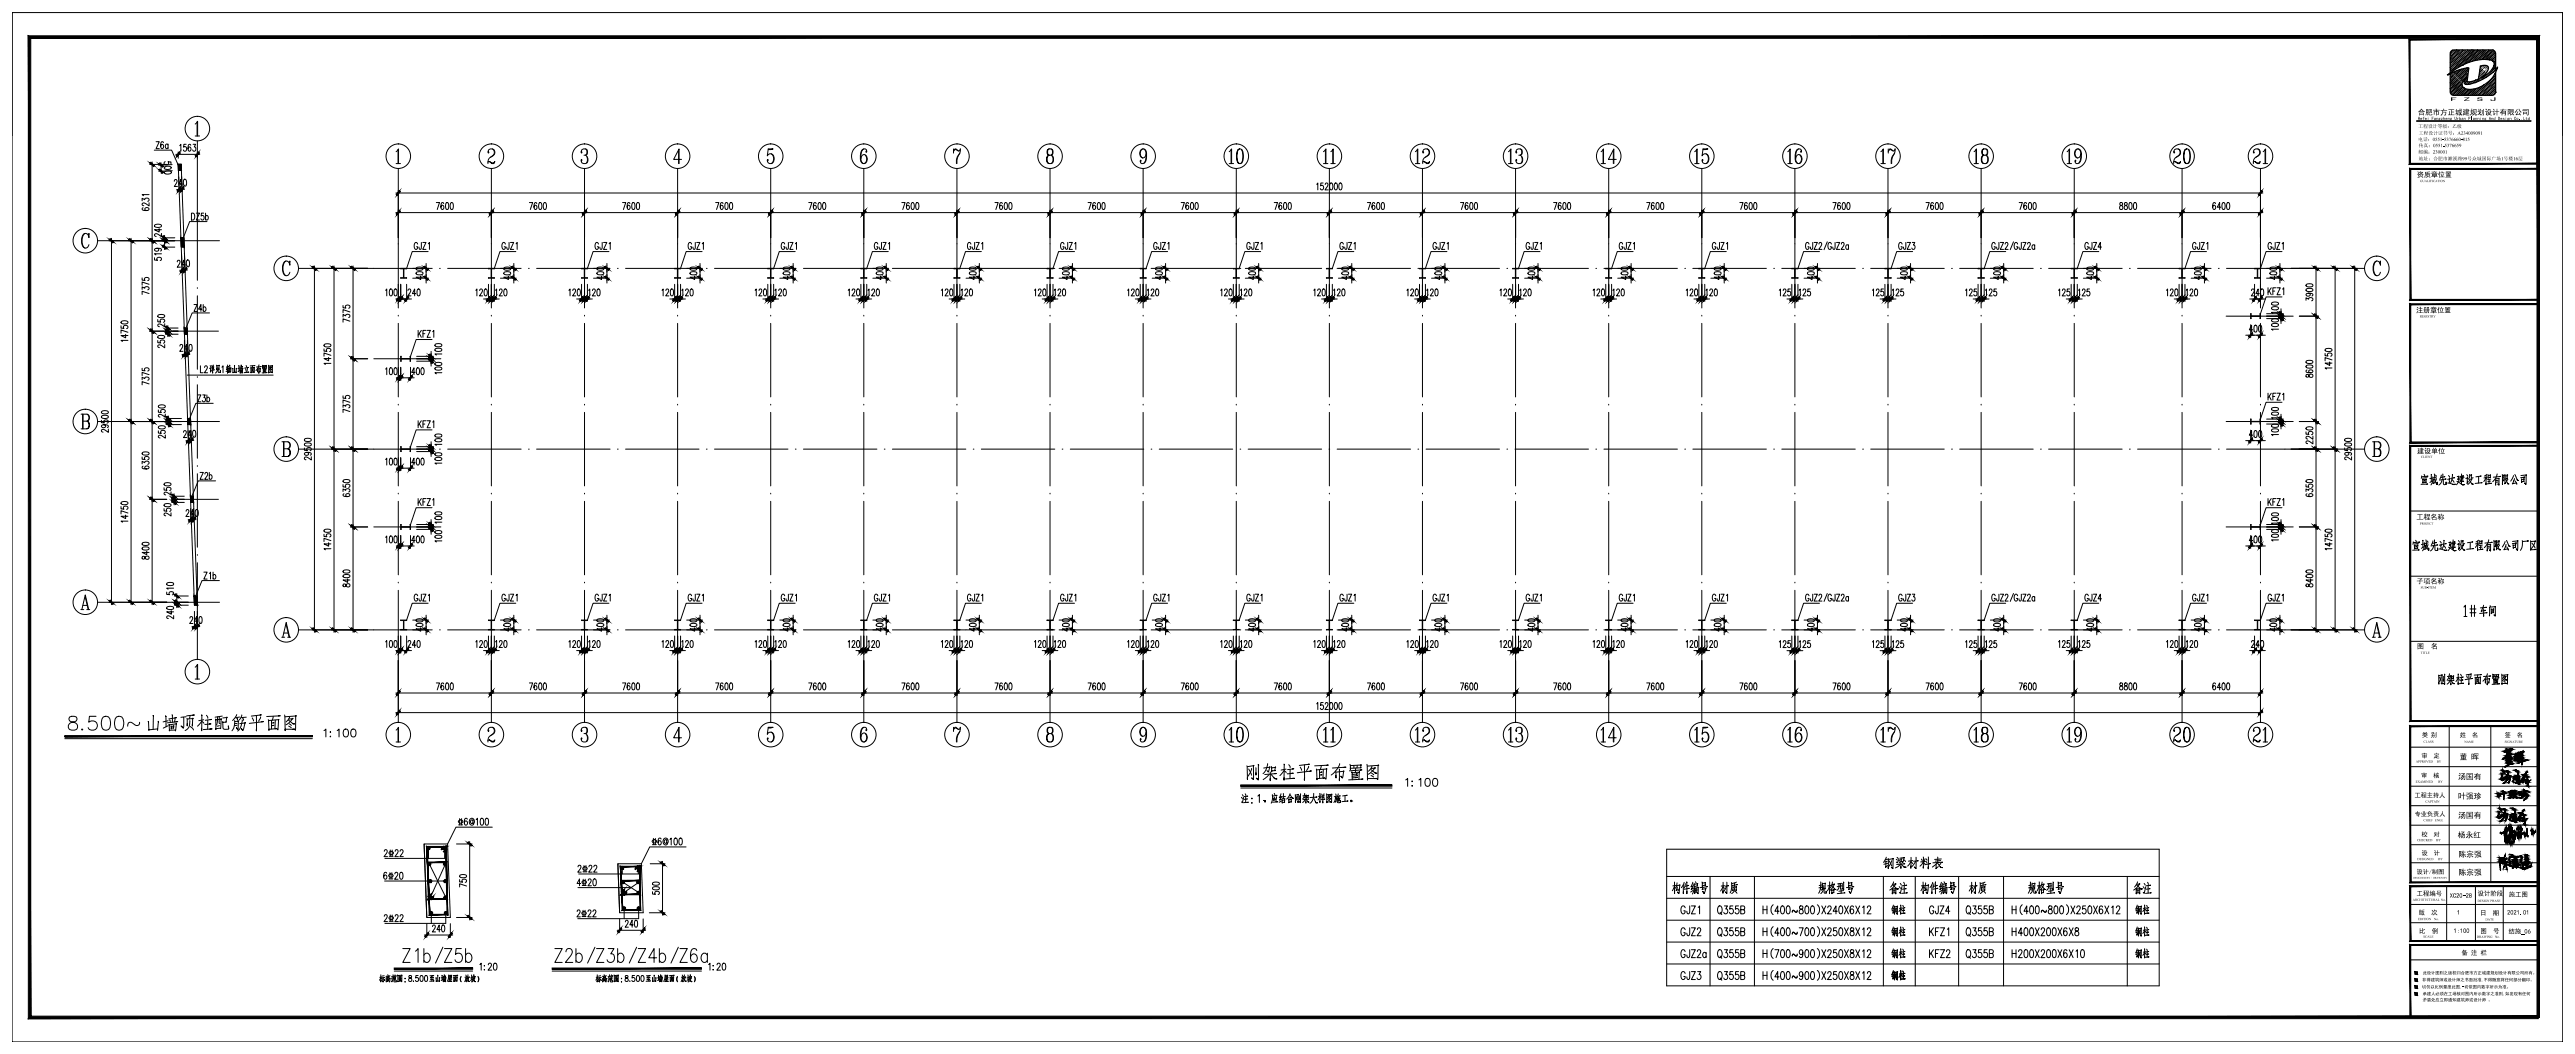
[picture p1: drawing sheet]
<svg xmlns="http://www.w3.org/2000/svg" width="1051mm" height="430mm" viewBox="0 0 1051 430" stroke-linecap="round" stroke-linejoin="round" font-family="sans-serif">
<g fill="none" stroke="#000" stroke-width=".41">
<path d="M4.9 5.1h1041v420h-1041zM4.9 5.1v50.2M1045.9 5.1v50.2M1000 33.8h.1M1000 27.6v.1M1000 25.3v.1M1000 36.1h.1M1000 25.3h.1M1000.1 21.4h.1M1000.1 27.6h-.1M1000.1 23.7h.1M1000.1 36.1h-.1"/>
<path d="M1000.1 32.1l.1 .1M1000.1 26h.1M1000.2 34.4h.1M1000.2 28.2h.1M1000.2 32.1l-.1 .1M1000.2 26h.1M1000.2 36.7h.1M1000.2 22h.1M1000.2 30.5h.1M1000.3 24.3h.1M1000.3 32.8h.1M1000.3 32.7v.1"/>
<path d="M1000.3 26.6h.1M1000.3 35h.1M1000.3 28.9h.1M1000.3 28.8h.1M1000.4 22.7h.1M1000.4 37.3h.1M1000.4 35l-.1 .1M1000.4 31.1h.1M1000.4 22.6h.1M1000.4 28.8l-.1 .1M1000.4 24.9h.1M1000.4 33.4h.1"/>
<path d="M1000.4 27.2h.1M1000.5 27.2h.1M1000.5 35.7h.1M1000.5 24.9h.1M1000.5 33.3v.1M1000.5 21h.1M1000.5 37.9h.1M1000.5 23.3h.1M1000.5 23.2l.1 .1M1000.5 35.6v.1M1000.6 31.7h.1M1000.6 25.5h.1"/>
<path d="M1000.6 23.2h.1M1000.6 37.9h-.1M1000.6 34h.1M1000.6 27.8h.1M1000.6 36.3h.1M1000.6 36.2v.1M1000.7 21.6h.1M1000.7 27.8h.1M1000.7 38.5h.1M1000.7 23.9h.1M1000.7 30h.1M1000.7 32.3h.1"/>
<path d="M1000.7 30v.1M1000.7 26.1h.1M1000.7 23.8v.1M1000.7 38.5v.1M1000.8 26.1h.1M1000.8 28.4h.1M1000.8 36.9h.1M1000.8 22.2h.1M1000.8 34.6h-.1M1000.8 30.7h.1M1000.8 30.6l.1 .1M1000.9 22.2h.1"/>
<path d="M1000.9 28.4h-.1M1000.9 32.9h.1M1000.9 26.7v.1M1000.9 30.6l-.1 .1M1000.9 24.4v.1M1000.9 20.6h.1M1000.9 20.5h.1M1001 35.2h.1M1001 37.5h.1M1001 22.8h.1M1001 29h.1M1001 31.3h.1"/>
<path d="M1001 31.2v.1M1001 25.1h.1M1001 33.6h.1M1001 33.5v.1M1001.1 27.4h.1M1001.1 27.3v.1M1001.1 35.8h.1M1001.1 25.1h.1M1001.1 21.2h.1M1001.1 29.6h.1M1001.1 21.1v.1M1001.1 38.1h.1"/>
<path d="M1001.1 23.4h.1M1001.1 31.9h.1M1001.2 31.8v.1M1001.2 29.6h-.1M1001.2 25.7h.1M1001.2 23.4h.1M1001.2 38l-.1 .1M1001.2 28h.1M1001.2 36.4h.1M1001.2 25.6v.1M1001.3 21.8h.1M1001.3 34.1h-.1"/>
<path d="M1001.3 30.2h.1M1001.3 21.7v.1M1001.3 24v.1M1001.3 36.4h.1M1001.3 38.7h.1M1001.3 27.9l-.1 .1M1001.3 24h.1M1001.3 32.5h.1M1001.3 26.3h.1M1001.3 30.2v.1M1001.4 34.8h.1M1001.4 24h.1"/>
<path d="M1001.4 28.5v.1M1001.4 37h.1M1001.4 34.7v.1M1001.4 26.3h.1M1001.4 34.7h.1M1001.4 22.4h.1M1001.4 30.8h.1M1001.5 24.6h.1M1001.5 33.1h.1M1001.5 26.9h.1M1001.5 30.8h-.1M1001.5 35.4h.1"/>
<path d="M1001.6 20.7h.1M1001.6 33.1h-.1M1001.6 37.6h.1M1001.6 35.3v.1M1001.6 23h.1M1001.6 31.4h.1M1001.6 25.3h.1M1001.6 25.2h.1M1001.6 33.7h.1M1001.7 27.5h.1M1001.7 33.7h.1M1001.7 21.3h.1"/>
<path d="M1001.7 35.9v.1M1001.7 29.8h.1M1001.7 38.2l.1 .1M1001.7 23.6h.1M1001.7 35.9h.1M1001.8 23.6h.1M1001.8 32v.1M1001.8 32h.1M1001.8 25.9h.1M1001.8 38.2h.1M1001.8 34.3h.1M1001.8 25.8v.1"/>
<path d="M1001.8 23.5v.1M1001.8 38.2l-.1 .1M1001.8 28.1h.1M1001.8 36.6h.1M1001.9 21.9h.1M1001.9 36.6h.1M1001.9 34.3h-.1M1001.9 28.1h.1M1001.9 24.2h.1M1001.9 32.7h.1M1001.9 30.3v.1M1001.9 38.8h.1"/>
<path d="M1002 26.5h.1M1002 26.4h.1M1002 34.9h.1M1002 37.2h.1M1002 22.5h.1M1002 31h.1M1002 34.9v.1M1002.1 24.8h.1M1002.1 33.3h.1M1002.1 31h.1M1002.1 22.5h.1M1002.1 37.2h-.1"/>
<path d="M1002.1 27.1h.1M1002.1 35.5h.1M1002.1 33.2h.1M1002.1 20.9h.1M1002.2 20.8v.1M1002.2 29.3h.1M1002.2 23.1h.1M1002.2 27l-.1 .1M1002.2 31.6h.1M1002.2 35.5h-.1M1002.2 25.4h.1M1002.2 37.8h.1"/>
<path d="M1002.2 37.7v.1M1002.2 29.3v.1M1002.2 33.9h.1M1002.3 27.7h.1M1002.3 36.1h.1M1002.3 21.5h.1M1002.3 33.8v.1M1002.3 21.4l.1 .1M1002.3 29.9h.1M1002.3 38.4h.1M1002.3 27.6v.1M1002.4 23.8h.1"/>
<path d="M1002.4 32.2h.1M1002.4 26h.1M1002.4 38.4h.1M1002.4 29.9l-.1 .1M1002.4 34.5h.1M1002.4 23.7v.1M1002.5 36.8h.1M1002.5 34.4v.1M1002.5 22.1h.1M1002.5 30.6h.1M1002.5 30.5v.1M1002.5 24.4h.1"/>
<path d="M1002.5 32.8h.1M1002.5 22v.1M1002.5 36.7v.1M1002.6 26.6h.1M1002.6 24.3h.1M1002.6 20.4h.1M1002.6 35.1h.1M1002.6 28.9h.1M1002.6 37.3l.1 .1M1002.6 22.7h.1M1002.6 35v.1M1002.6 37.3h.1"/>
<path d="M1002.6 26.6v.1M1002.7 31.2h.1M1002.7 20.4h.1M1002.7 25h.1M1002.7 33.4h.1M1002.7 24.9v.1M1002.7 31.1v.1M1002.7 27.2h.1M1002.7 35.7h.1M1002.7 24.9h.1M1002.8 21h.1M1002.8 35.7h.1"/>
<path d="M1002.8 33.4l-.1 .1M1002.8 29.5h.1M1002.8 38h.1M1002.8 27.2h.1M1002.8 23.3h.1M1002.8 37.9h.1M1002.8 31.8h.1M1002.8 29.4v.1M1002.8 25.6h.1M1002.9 25.5v.1M1002.9 34h.1M1002.9 36.3h.1"/>
<path d="M1002.9 21.7h.1M1002.9 34v.1M1002.9 30.1h.1M1002.9 38.6h.1M1003 23.9h.1M1003 32.4h.1M1003 26.1l.1 .1M1003 32.3h.1M1003 34.6h.1M1003.1 36.9h.1M1003.1 26.1v.1M1003.1 22.3h.1"/>
<path d="M1003.1 26.1l-.1 .1M1003.1 22.2v.1M1003.1 30.7h.1M1003.1 34.6l-.1 .1M1003.1 24.5h.1M1003.1 33h.1M1003.1 22.2h.1M1003.2 26.8h.1M1003.2 35.2h.1M1003.2 20.6h.1M1003.2 29h.1M1003.2 35.2v.1"/>
<path d="M1003.2 22.9h.1M1003.2 37.5h.1M1003.3 31.3h.1M1003.3 29h.1M1003.3 25.1h.1M1003.3 29l-.1 .1M1003.3 33.6h.1M1003.3 27.4h.1M1003.3 35.9h.1M1003.3 33.5v.1M1003.4 21.2h.1M1003.4 29.7h.1"/>
<path d="M1003.4 33.6h-.1M1003.4 38.1h.1M1003.4 23.5h.1M1003.4 35.8l-.1 .1M1003.4 29.6v.1M1003.4 23.4l.1 .1M1003.5 25.7h.1M1003.5 34.2h.1M1003.5 38.1h-.1M1003.5 31.9h-.1M1003.5 25.7v.1M1003.5 21.8h.1"/>
<path d="M1003.5 30.3h.1M1003.5 30.2l.1 .1M1003.6 24.1h.1M1003.6 36.5h-.1M1003.6 38.7h.1M1003.6 36.4h.1M1003.6 32.5h.1M1003.6 36.4l-.1 .1M1003.6 26.3h.1M1003.6 34.8h.1M1003.6 32.5v.1M1003.7 28.6h.1"/>
<path d="M1003.7 37.1h.1M1003.7 26.3h.1M1003.7 22.4h.1M1003.7 30.9h.1M1003.7 30.8l.1 .1M1003.7 24.7h.1M1003.7 37v.1M1003.8 24.7h.1M1003.8 22.4h-.1M1003.8 33.2h.1M1003.8 30.8h.1M1003.8 27h.1"/>
<path d="M1003.8 30.8l-.1 .1M1003.8 35.4h.1M1003.8 33.1h.1M1003.8 20.8h.1M1003.8 29.2h.1M1003.8 37.7h.1M1003.9 23h.1M1003.9 20.8h-.1M1003.9 31.5h.1M1003.9 20.7v.1M1003.9 35.4h-.1M1003.9 37.6v.1"/>
<path d="M1003.9 31.4v.1M1003.9 25.3h.1M1003.9 37.6l-.1 .1M1004 21.4h.1M1004 36h.1M1004 33.7h-.1M1004 21.3v.1M1004 29.8h.1M1004 38.3h.1M1004 23.6h.1M1004 32.1h.1M1004 38.2v.1"/>
<path d="M1004 29.8v.1M1004.1 25.9h.1M1004.1 34.4h.1M1004.1 23.6h.1M1004.1 34.3h.1M1004.1 36.6h.1M1004.1 22h.1M1004.2 21.9v.1M1004.2 30.4h.1M1004.2 38.9h.1M1004.2 24.2h.1M1004.2 32.7h.1"/>
<path d="M1004.2 26.5h.1M1004.3 35h.1M1004.2 32.6v.1M1004.2 34.9l.1 .1M1004.3 32.7h-.1M1004.3 28.7v.1M1004.3 37.2h.1M1004.3 26.5h-.1M1004.3 22.6h.1M1004.3 31h.1M1004.4 24.8h.1M1004.4 35.6h.1"/>
<path d="M1004.4 20.9h.1M1004.4 33.3h.1M1004.4 29.4h.1M1004.4 33.3h-.1M1004.5 23.2h.1M1004.5 37.8h.1M1004.5 29.3v.1M1004.5 35.5h.1M1004.5 20.9h.1M1004.5 35.5l-.1 .1M1004.5 31.6h.1M1004.5 25.4h.1"/>
<path d="M1004.5 33.9h.1M1004.6 33.9h.1M1004.6 36.2h.1M1004.6 25.4h.1M1004.6 21.5h.1M1004.6 36.1v.1M1004.6 33.9h-.1M1004.6 25.4l-.1 .1M1004.6 30h.1M1004.6 38.4h.1M1004.6 23.8h.1M1004.6 32.3h.1"/>
<path d="M1004.6 29.9v.1M1004.7 26.1h.1M1004.7 32.2h.1M1004.7 38.4h-.1M1004.7 38.4l-.1 .1M1004.7 30h-.1M1004.7 34.5h.1M1004.7 28.3h.1M1004.7 36.8h.1M1004.7 26v.1M1004.7 30.6h.1M1004.7 34.5v.1"/>
<path d="M1004.8 30.6h.1M1004.8 36.8h.1M1004.8 22.1h-.1M1004.8 24.4h.1M1004.8 32.9h.1M1004.8 36.8h-.1M1004.8 26.6l.1 .1M1004.8 26.7h.1M1004.8 35.1h.1M1004.9 26.6h.1M1004.9 20.5h.1M1004.9 28.9h.1"/>
<path d="M1004.9 32.8l-.1 .1M1004.9 22.7v.1M1004.9 37.4h.1M1004.9 35.1h.1M1004.9 31.2h.1M1004.9 20.4v.1M1004.9 28.9v.1M1005 25h.1M1005 33.5h.1M1005 22.7h.1M1005 37.4h-.1M1005 31.2h-.1"/>
<path d="M1005 33.4v.1M1005 35.7h.1M1005 21.1h.1M1005 21l.1 .1M1005 29.5h.1M1005 38h.1M1005.1 23.4h.1M1005.1 38h.1M1005.1 21v.1M1005.1 23.3h.1M1005.1 31.8h.1M1005.1 29.5h.1"/>
<path d="M1005.1 25.6h.1M1005.1 29.5l-.1 .1M1005.2 36.3v.1M1005.2 21.7h.1M1005.2 30.1h.1M1005.2 38.6h.1M1005.2 23.9h.1M1005.2 24h.1M1005.2 21.6v.1M1005.3 32.4h.1M1005.3 30.1l-.1 .1M1005.3 26.2h.1"/>
<path d="M1005.3 23.9l-.1 .1M1005.3 38.6h-.1M1005.3 28.5h.1M1005.3 36.9h.1M1005.4 22.3h-.1M1005.4 30.8h.1M1005.4 30.7h.1M1005.4 36.9h.1M1005.4 28.5h-.1M1005.4 24.5v.1M1005.4 22.3h.1M1005.4 30.7v.1"/>
<path d="M1005.4 24.5h.1M1005.5 20.6h.1M1005.5 29.1h.1M1005.5 22.9h.1M1005.5 37.5h.1M1005.5 31.4h.1M1005.5 31.3l.1 .1M1005.6 25.2h.1M1005.6 31.3v.1M1005.6 25.1v.1M1005.6 31.3l-.1 .1M1005.6 35.9h.1"/>
<path d="M1005.6 21.3h.1M1005.6 21.2h.1M1005.6 29.7h.1M1005.7 38.1h.1M1005.7 29.7h.1M1005.7 23.5h.1M1005.7 21.2h.1M1005.7 31.9v.1M1005.7 25.8h.1M1005.7 25.7l.1 .1M1005.8 28.1h.1M1005.8 31.9l-.1 .1"/>
<path d="M1005.8 21.9h.1M1005.8 36.5h.1M1005.8 25.7l-.1 .1M1005.8 30.3h.1M1005.8 28h.1M1005.8 38.7l.1 .1M1005.8 24.1h.1M1005.9 38.7h.1M1005.9 24.1h.1M1005.9 38.7l-.1 .1M1005.9 24.1h-.1M1005.9 28.6h.1"/>
<path d="M1006 22.5h.1M1006 37.1h.1M1006 22.4h.1M1006 30.9h.1M1006 28.6h.1M1006 24.7h.1M1006 28.6l-.1 .1M1006 33.2h.1M1006.1 24.7l-.1 .1M1006.1 20.8h.1M1006.1 29.3h.1M1006.1 33.2h-.1"/>
<path d="M1006.1 29.2v.1M1006.1 37.7h.1M1006.1 23.1h.1M1006.1 31.5h.1M1006.1 29.2h.1M1006.2 25.3h.1M1006.2 33.8h.1M1006.2 23l-.1 .1M1006.2 21.4h.1M1006.2 25.3v.1M1006.2 29.9h.1M1006.3 29.8l-.1 .1"/>
<path d="M1006.3 38.3h.1M1006.3 23.7h.1M1006.3 21.4h.1M1006.3 29.8v.1M1006.3 25.9l.1 .1M1006.3 34.4h.1M1006.4 28.2h.1M1006.4 36.7h.1M1006.4 22h.1M1006.4 36.6h.1M1006.4 25.9v.1M1006.4 30.5h.1"/>
<path d="M1006.4 38.9h.1M1006.4 24.3h.1M1006.4 30.4l.1 .1M1006.4 36.6v.1M1006.5 24.2v.1M1006.5 32.7h.1M1006.5 28.8h.1M1006.5 37.3h.1M1006.6 22.6h.1M1006.6 31.1h.1M1006.6 28.8h-.1M1006.6 24.9h.1"/>
<path d="M1006.6 22.6v.1M1006.6 37.2l-.1 .1M1006.6 33.3h.1M1006.6 31v.1M1006.7 29.4h.1M1006.7 37.9h.1M1006.7 21h.1M1006.7 23.2h.1M1006.7 31.7h.1M1006.7 20.9h.1M1006.8 31.7h.1M1006.8 29.4h-.1"/>
<path d="M1006.8 23.2h.1M1006.8 33.9v.1M1006.8 25.4v.1M1006.8 21.6h.1M1006.9 27.8h.1M1006.9 30h.1M1006.9 38.5h.1M1006.9 21.5v.1M1006.9 38.4v.1M1006.9 23.8h.1M1006.9 32.3h.1M1006.9 30v.1"/>
<path d="M1007 28.4h.1M1007 36.8h.1M1007 22.2h.1M1007 30.6h.1M1007 28.3h.1M1007.1 24.4h.1M1007.1 24.5h.1M1007.1 22.1l-.1 .1M1007.1 20.5h.1M1007.1 24.4v.1M1007.2 28.9v.1M1007.2 37.4v.1"/>
<path d="M1007.2 22.8h.1M1007.2 37.4h.1M1007.2 25h.1M1007.2 22.7v.1M1007.2 33.5h.1M1007.3 21.1h.1M1007.3 25l-.1 .1M1007.3 38h.1M1007.3 23.4h.1M1007.4 34.1h.1M1007.4 23.4h-.1M1007.4 27.9h.1"/>
<path d="M1007.5 21.7h.1M1007.5 38.6h.1M1007.5 38.7h.1M1007.5 24h.1M1007.5 38.6v.1M1007.5 21.7v.1M1007.6 24h-.1M1007.6 37h.1M1007.6 22.3v.1M1007.6 36.9v.1M1007.7 24.6h.1M1007.7 37h-.1"/>
<path d="M1007.7 20.7h.1M1007.8 20.6v.1M1007.8 37.6h.1M1007.8 23h.1M1007.8 22.9h.1M1007.8 25.2h.1M1007.8 33.7h.1M1007.9 21.3h.1M1007.9 38.2h.1M1007.9 23.5h.1M1008 38.2h.1M1008 34.3h.1"/>
<path d="M1008 36.5h.1M1008.1 21.9h.1M1008.1 38.8h.1M1008.2 24.1h-.1M1008.2 38.8h-.1M1008.2 37.2h.1M1008.2 37.1h.1M1008.2 22.5h.1M1008.3 24.8h.1M1008.3 24.7v.1M1008.3 20.9h.1M1008.4 37.7h.1"/>
<path d="M1008.4 23.1h.1M1008.4 20.8l-.1 .1M1008.4 37.7v.1M1008.5 33.8v.1M1008.5 23.1h-.1M1008.5 21.4h.1M1008.5 38.4h.1M1008.6 23.7h.1M1008.6 21.4h.1M1008.6 36.7h.1M1008.7 22.1h.1M1008.7 36.7h.1"/>
<path d="M1008.7 24.3h.1M1008.8 24.3h-.1M1008.8 37.3h.1M1008.8 20.4h.1M1008.8 22.7h.1M1008.9 22.6v.1M1008.9 37.3h-.1M1008.9 24.9h.1M1008.9 33.4h.1M1008.9 24.9v.1M1009 21h.1M1009 37.9h.1"/>
<path d="M1009 23.3h.1M1009 23.2v.1M1009 23.2h.1M1009.1 34h.1M1009.1 21.6h.1M1009.1 23.9h.1M1009.1 38.5h.1M1009.2 21.6h-.1M1009.2 38.5h.1M1009.3 36.9h.1M1009.3 22.2h.1M1009.3 24.5h.1"/>
<path d="M1009.3 36.8v.1M1009.4 24.5h.1M1009.4 20.5h.1M1009.4 37.5h.1M1009.4 22.8h.1M1009.5 37.4v.1M1009.5 33.6h.1M1009.5 22.8h.1M1009.5 33.5v.1M1009.5 22.8h-.1M1009.6 21.1v.1M1009.6 23.4h.1"/>
<path d="M1009.6 38.1h.1M1009.7 23.4h-.1M1009.7 23.4l-.1 .1M1009.7 36.4h.1M1009.7 21.8h.1M1009.7 21.7l.1 .1M1009.7 38.7h.1M1009.8 24v.1M1009.8 21.7v.1M1009.8 38.7h.1M1009.8 36.4l-.1 .1M1009.8 24h.1"/>
<path d="M1009.8 21.7l-.1 .1M1009.9 37h.1M1009.9 22.4h.1M1010 33.1h.1M1010 22.4h-.1M1010 24.6h.1M1010 20.7h.1M1010 23h.1M1010 37.6h.1M1010.1 23h.1M1010.1 37.6h.1M1010.1 37.6l-.1 .1"/>
<path d="M1010.1 33.7h.1M1010.2 21.3h.1M1010.2 38.2v.1M1010.2 23.6h.1M1010.3 23.6h-.1M1010.3 36.6h.1M1010.3 21.9h.1M1010.4 36.5v.1M1010.4 24.2h.1M1010.4 21.9h.1M1010.4 36.6h-.1M1010.4 38.8h.1"/>
<path d="M1010.4 32.6v.1M1010.5 22.5h.1M1010.5 37.2h.1M1010.5 33.3h.1M1010.6 20.9h.1M1010.6 37.8h.1M1010.7 23.1h.1M1010.7 23.2h.1M1010.7 37.8h.1M1010.7 20.9h.1M1010.8 36.1h.1M1010.8 21.5h.1"/>
<path d="M1010.8 38.4h.1M1010.8 21.4v.1M1010.8 23.7l.1 .1M1010.9 23.7h.1M1010.9 23.7l-.1 .1M1010.9 22.1h.1M1010.9 36.7v.1M1011 22.1h.1M1011 24.4h.1M1011 24.3v.1M1011 32.8h.1M1011 24.3h.1"/>
<path d="M1011.1 20.5h.1M1011.1 37.4h.1M1011.1 20.4h.1M1011.1 22.7h.1M1011.1 37.3h.1M1011.1 20.4v.1M1011.2 22.7h-.1M1011.2 21h.1M1011.2 38h.1M1011.3 23.3h.1M1011.3 37.9v.1M1011.3 21l-.1 .1"/>
<path d="M1011.4 21.7h.1M1011.4 36.3h.1M1011.4 21.6v.1M1011.4 23.9h.1M1011.4 38.6h.1M1011.4 32.4h.1M1011.5 23.9h-.1M1011.5 36.9h.1M1011.5 22.3h.1M1011.6 33h.1M1011.6 22.2v.1M1011.7 20.6h.1"/>
<path d="M1011.7 37.5h.1M1011.7 22.8l.1 .1M1011.7 31.3h.1M1011.8 21.2h.1M1011.8 35.8l.1 .1M1011.8 38.1h.1M1011.9 23.5h.1M1011.9 38.1h.1M1011.9 35.8l-.1 .1M1011.9 31.9h.1M1011.9 23.4v.1M1012 36.5h.1"/>
<path d="M1012 21.8h.1M1012 30.3h.1M1012 38.7h.1M1012 24.1h.1M1012 32.5h.1M1012.1 28.6h.1M1012.1 37.1h.1M1012.2 22.4h.1M1012.2 30.8v.1M1012.2 37v.1M1012.2 27h.1M1012.2 35.4h.1"/>
<path d="M1012.3 20.8h.1M1012.3 29.2v.1M1012.3 23h.1M1012.3 31.5h.1M1012.3 37.7h.1M1012.3 37.6v.1M1012.4 23h.1M1012.4 27.5l.1 .1M1012.4 21.4h.1M1012.4 36h.1M1012.5 29.8h.1M1012.5 21.3v.1"/>
<path d="M1012.5 23.7h.1M1012.5 38.3h.1M1012.5 23.6h.1M1012.5 32.1h.1M1012.5 23.6v.1M1012.6 28.1v.1M1012.6 36.6h.1M1012.6 30.4h.1M1012.6 22h.1M1012.6 24.3h.1M1012.6 38.9h.1M1012.7 24.2h.1"/>
<path d="M1012.7 22h-.1M1012.7 28.8h.1M1012.7 37.2h.1M1012.8 22.6h.1M1012.8 31h.1M1012.8 22.5v.1M1012.9 27.1h.1M1012.9 35.6h.1M1012.9 20.9h.1M1012.9 35.5v.1M1012.9 29.4h.1M1012.9 37.9h.1"/>
<path d="M1012.9 23.2h.1M1012.9 37.8v.1M1012.9 31.6l.1 .1M1012.9 20.9v.1M1013 23.2h-.1M1013 36.2h.1M1013 21.5l.1 .1M1013.1 30h.1M1013.1 38.4h.1M1013.1 27.7l-.1 .1M1013.1 23.8h.1M1013.1 32.2v.1"/>
<path d="M1013.2 28.3h.1M1013.2 36.8h.1M1013.2 22.1h.1M1013.2 30.6h.1M1013.2 28.3v.1M1013.3 22.1h.1M1013.3 35.1h.1M1013.3 35.1v.1M1013.3 28.9h.1M1013.3 37.4h.1M1013.4 20.5h-.1M1013.4 37.4h.1"/>
<path d="M1013.4 26.7h-.1M1013.4 22.7v.1M1013.4 27.3h.1M1013.5 35.8h.1M1013.5 21.1h.1M1013.5 29.5v.1M1013.5 27.2v.1M1013.5 38h.1M1013.5 21v.1M1013.6 23.3v.1M1013.6 31.8h.1M1013.6 38h-.1"/>
<path d="M1013.6 21.1h-.1M1013.6 36.4h.1M1013.6 21.7h.1M1013.6 36.3l.1 .1M1013.7 30.1h.1M1013.7 38.6h.1M1013.7 27.9h-.1M1013.7 23.9v.1M1013.7 21.7h.1M1013.7 23.9h.1M1013.8 34.7h.1M1013.8 23.9l-.1 .1"/>
<path d="M1013.8 37h.1M1013.8 22.3h.1M1013.8 36.9h.1M1013.9 22.3h-.1M1013.9 35.3h.1M1013.9 20.6h.1M1013.9 26.8h.1M1014 29.1h.1M1014 37.6h.1M1014 35.2l-.1 .1M1014 22.9h.1M1014 20.6h.1"/>
<path d="M1014 31.3v.1M1014 20.6l-.1 .1M1014.1 27.5h.1M1014.1 21.3h.1M1014.1 35.9h.1M1014.1 29.7h.1M1014.1 38.2h.1M1014.1 21.2h.1M1014.1 23.5h.1M1014.2 38.1h.1M1014.2 21.2l-.1 .1M1014.2 23.5h.1"/>
<path d="M1014.2 36.5h.1M1014.3 36.5h.1M1014.3 21.8v.1M1014.3 28h.1M1014.3 24.1h.1M1014.3 38.7v.1M1014.3 24.2h.1M1014.4 34.8h.1M1014.4 34.9h.1M1014.4 37.1h.1M1014.4 22.5h.1M1014.4 28.6h.1"/>
<path d="M1014.4 30.9h.1M1014.4 22.4l.1 .1M1014.5 22.4v.1M1014.5 35.5h.1M1014.5 20.8h.1M1014.5 35.4l.1 .1M1014.5 27h.1M1014.6 23.1h.1M1014.6 37.7h.1M1014.6 35.4h.1M1014.6 31.5h.1M1014.6 20.8h.1"/>
<path d="M1014.6 29.2v.1M1014.7 27.6h.1M1014.7 36.1h.1M1014.7 21.4h.1M1014.7 36v.1M1014.7 38.3h.1M1014.7 23.7h.1M1014.8 23.7h.1M1014.8 34.4h.1M1014.8 36.7h.1M1014.9 22h.1M1014.9 28.2h.1"/>
<path d="M1014.9 30.4v.1M1014.9 36.6v.1M1014.9 24.3h.1M1014.9 35h.1M1015 24.3h.1M1015 35h.1M1015 37.3h.1M1015 22.6h.1M1015 28.8h.1M1015.1 22.6h.1M1015.1 31.1h.1M1015.1 22.6l-.1 .1"/>
<path d="M1015.1 27.1l.1 .1M1015.1 35.6h.1M1015.1 21h.1M1015.2 20.9v.1M1015.2 37.9h.1M1015.2 35.6h.1M1015.2 23.2h.1M1015.2 33.9l.1 .1M1015.3 33.9v.1M1015.3 36.2h.1M1015.3 21.6h.1M1015.3 27.7v.1"/>
<path d="M1015.3 38.5h.1M1015.4 23.8h.1M1015.4 38.5h.1M1015.4 21.6h-.1M1015.4 34.6h.1M1015.5 36.8h.1M1015.5 34.5v.1M1015.5 22.2h.1M1015.5 30.6h.1M1015.5 30.6v.1M1015.6 35.2h.1M1015.6 20.5h.1"/>
<path d="M1015.6 35.1v.1M1015.6 22.8h.1M1015.6 37.4h.1M1015.6 20.5v.1M1015.7 33.5h.1M1015.7 35.8h.1M1015.8 21.2h.1M1015.8 21.1h.1M1015.8 38h.1M1015.8 35.7v.1M1015.8 23.4h.1M1015.9 23.4h-.1"/>
<path d="M1015.9 21.7v.1M1015.9 34.1h.1M1015.9 36.4h.1M1015.9 30.2h.1M1016 38.6h-.1M1016 30.2h-.1M1016 21.7l-.1 .1M1016 24h.1M1016 34.7h.1M1016 37h.1M1016.1 22.4h.1M1016.1 22.3h.1"/>
<path d="M1016.1 37h.1M1016.2 33v.1M1016.2 20.7h.1M1016.2 35.3h.1M1016.2 35.3v.1M1016.2 37.6h.1M1016.2 23h.1M1016.2 20.6v.1M1016.3 37.6h.1M1016.3 33.7h.1M1016.3 22.9l-.1 .1M1016.4 29.7h.1"/>
<path d="M1016.4 38.2h.1M1016.4 35.9v.1M1016.4 35.9h.1M1016.4 21.3h-.1M1016.4 23.5l.1 .1M1016.5 34.3h.1M1016.5 21.9h.1M1016.5 36.5v.1M1016.5 38.8h.1M1016.6 24.2h.1M1016.6 24.1v.1M1016.6 32.6h.1"/>
<path d="M1016.6 38.8h.1M1016.6 34.9h.1M1016.7 37.2h.1M1016.7 22.5h.1M1016.7 37.1v.1M1016.7 33.2h.1M1016.8 35.5h.1M1016.8 33.2h.1M1016.8 29.3h.1M1016.8 20.8v.1M1016.8 37.7l.1 .1M1016.9 23.1h.1"/>
<path d="M1016.9 20.8l-.1 .1M1016.9 29.3h-.1M1016.9 33.8v.1M1016.9 36.1h.1M1017 21.5h.1M1017 36.1h.1M1017 21.4v.1M1017 38.4h.1M1017 23.7h.1M1017 38.3v.1M1017 32.2h.1M1017.1 34.4h.1"/>
<path d="M1017.1 34.5h.1M1017.1 28.3h.1M1017.1 36.7h.1M1017.1 22.1h.1M1017.1 28.2h.1M1017.2 24.3h.1M1017.2 22l-.1 .1M1017.2 32.8h.1M1017.2 35l.1 .1M1017.2 24.3v.1M1017.3 28.9h.1M1017.3 20.4h.1"/>
<path d="M1017.3 35h.1M1017.3 22.7h.1M1017.3 37.3h.1M1017.3 28.8v.1M1017.3 24.9h.1M1017.4 33.4h.1M1017.4 35.7h.1M1017.4 21h.1M1017.4 24.9l-.1 .1M1017.4 29.4l.1 .1M1017.4 37.9h.1M1017.4 23.3h.1"/>
<path d="M1017.5 31.7h.1M1017.5 31.8h.1M1017.5 29.4h.1M1017.5 34h.1M1017.5 23.2v.1M1017.5 27.8h.1M1017.6 27.8h.1M1017.6 36.3h.1M1017.6 21.6h.1M1017.6 36.2v.1M1017.6 38.5h.1M1017.6 23.9h.1"/>
<path d="M1017.6 32.3h.1M1017.7 34.6h.1M1017.7 28.4h.1M1017.7 36.9h.1M1017.7 22.2h.1M1017.8 28.4l-.1 .1M1017.8 24.5h.1M1017.8 33h.1M1017.8 32.9h.1M1017.8 26.7v.1M1017.8 35.2h.1M1017.9 22.8h.1"/>
<path d="M1017.9 37.5h.1M1017.9 31.3h.1M1017.9 29h.1M1018 25.1h.1M1018 33.6h.1M1018 22.8l-.1 .1M1018 27.3v.1M1018 35.8h.1M1018 33.5v.1M1018.1 21.2h.1M1018 21.2h.1M1018 38.1h.1"/>
<path d="M1018.1 23.4h.1M1018.1 31.9h.1M1018.1 25.7h.1M1018.1 38.1h-.1M1018.1 34.1l.1 .1M1018.1 23.4v.1M1018.2 27.9v.1M1018.2 36.4h.1M1018.2 34.1h.1M1018.2 30.3h.1M1018.2 24l.1 .1M1018.2 32.5h.1"/>
<path d="M1018.2 21.7v.1M1018.3 21.8h-.1M1018.3 30.2l-.1 .1M1018.3 32.5h.1M1018.3 26.3h.1M1018.3 34.8h.1M1018.3 28.6h.1M1018.3 37h.1M1018.3 22.4h.1M1018.4 30.9h.1M1018.4 28.5v.1M1018.4 22.4h.1"/>
<path d="M1018.4 30.8v.1M1018.4 30.8h.1M1018.4 24.7h.1M1018.4 24.6v.1M1018.4 33.1h.1M1018.4 26.9h.1M1018.4 35.4h.1M1018.5 37.6h.1M1018.5 23h.1M1018.5 31.5h.1M63.7 57.8h1.3l-1.3 2.8h1.3M66.7 58.2l-.6-.4a1.83 1.83 0 0 0 .1 2.8 .84 .84 0 0 0 .6-.9 .84 .84 0 0 0-.9-.7l-.3 .7"/>
<path d="M68.6 59.2l-.2-.3a.81 .81 0 0 0-.9 .8 .81 .81 0 0 0 .9 .8l.2-.3M68.6 58.8v1.8M73.3 59.4l.5-.5v2.8M76 58.9h-1l-.1 1.2a.8 .8 0 0 1 1.3 .7 .8 .8 0 0 1-1.3 .6v-.2M77.9 59.3l-.6-.4a1.81 1.81 0 0 0 .1 2.8 .84 .84 0 0 0 .6-1 .84 .84 0 0 0-1-.6l-.3 .7M78.8 58.9h1l-.5 1.1a.79 .79 0 0 1 .7 1.1 .79 .79 0 0 1-1.4 .1M79.7 50.6l1-1.1v6M79.7 55.5h1.8M80.4 49.8v5.7M80.5 57.5v56.9M986.3 49.3h46.7M986.3 49.5h46.7"/>
<path d="M60.8 79.4h-2.8l.5 .5M61.1 67.1h7M62.1 66.1v180.6M63 61.3h7l2.7 6.1M65.7 66.3l.1 4.5M67.1 68.2l2.2-.3 .6 .6-.6 .5-1.7 .1-.6-.5zM67.2 70l2.2-.2 .5 .6a1.81 1.81 0 0 1-2.8-.1zM67.5 66l-.3 .1a.8 .8 0 0 0 .7 1.2 .8 .8 0 0 0 .6-1.3l1.3 .1v.9M70.2 67.2l-5.5 .2M70.3 69.7l-5.5 .2M71.1 74l.1-.5a.63 .63 0 0 1 .9-.1 .63 .63 0 0 1 .1 .9l-1.1 1.8h1.3M71.7 63h9.8"/>
<path d="M72.7 67.1l1.2-.1 .1 2.5-1.2 .1zM72.7 67.1l6.7 179.8M72.7 62v2.6M72.9 72.1l.2 6.2M73.9 67l6.6 179.9M74.1 72l.2 6.3M74.4 75l-1.4 .1 .8-1.9 .1 2.8M75.1 73.3l.4-.2 .5 .5 .1 1.8-.5 .6-.6-.6zM75.3 77.2l-3.2 .2M161.6 78.7h762M161.7 61.9l1-1.1v5.9M161.7 66.7h1.8"/>
<path d="M162.4 61v5.7M162.5 68.8v56.9M199.4 61.9v.6l-.3-.3a1.49 1.49 0 0 1 2.4-1.2 1.49 1.49 0 0 1-.3 2.6 2.69 2.69 0 0 0-2.1 3.1M199.8 65.9l1 .8h.8l.4-.8-.7 .6-1.5-.6-.7 .3M200.5 68.8v56.9M200.9 60.8a1.65 1.65 0 0 1 0 2.8l-.7 .6M237.3 61.9v.6l-.1-.3a1.3 1.3 0 0 1 1-1.4h.8a1.53 1.53 0 0 1 .6 2.2l-1.3 .3M238.6 68.8v56.9M239 60.8a1.58 1.58 0 0 1 0 2.5 1.78 1.78 0 0 1 1 2.1 1.78 1.78 0 0 1-1.8 1.3 1.16 1.16 0 0 1-.9-1.7v.6M239.6 63.9a2.5 2.5 0 0 1-.3 2.6M276.5 68.8v56.9M277 61.3v5.4"/>
<path d="M278.2 65h-3.3l2.2-4.2v5.9M313.5 61l2-.2h-2l-.4 2.8a1.39 1.39 0 0 1 1.3-.9 1.39 1.39 0 0 1 1.4 .9 1.86 1.86 0 0 1 0 2.3 1.86 1.86 0 0 1-2.3 .6l-.4-.9 .3-.6v.6M314.5 68.8v56.9M314.8 62.7a2.48 2.48 0 0 1 0 4M352.5 60.8a4.4 4.4 0 0 0-.6 5.7l.4 .2M352.5 68.8v56.9M353.2 63.3a2.28 2.28 0 0 1-.5 3.4M353.6 61.6l-.3 .3 .3 .3v-1.2a1.37 1.37 0 0 0-1.5-.1 1.37 1.37 0 0 0-.7 1.3 4.7 4.7 0 0 0 .4 4.3 1.25 1.25 0 0 0 1.9-.6 1.89 1.89 0 0 0-1.2-2.9l-1 .9-.1 .9M389.2 61.9l.5-1.1h.5l.9 .8h.4l.5-.8a5.8 5.8 0 0 1-1.3 3.7l-.1 2.2M389.2 60.8v1.7M389.3 61.3l.9-.3 .9 .6M390.6 68.8v56.9"/>
<path d="M391.7 62.5a5.2 5.2 0 0 0-1.4 4.2M428.1 60.8a1.5 1.5 0 0 0-.5 2.2l1.3 .3a1.5 1.5 0 0 0 .6-2.3l-1.4-.2a1.58 1.58 0 0 0 0 2.5M428.5 68.8v56.9M428.9 60.8a1.58 1.58 0 0 1 0 2.5l.6 .3a2.01 2.01 0 0 1-.6 3.1l-1.3-.2a2.03 2.03 0 0 1 .5-3.2l-.4 .3a2.17 2.17 0 0 0 .4 3.1M429.4 63.6a2.17 2.17 0 0 1-.5 3.1M466.4 60.8a2.22 2.22 0 0 0 0 3.7M466.5 68.8v56.9M466.8 60.8l.4 .2a5.4 5.4 0 0 1-.3 5.5M467.7 62.7l-.1 .9-1.1 .9a1.9 1.9 0 0 1-1.4-2 1.9 1.9 0 0 1 1.7-1.7l.5 .2a5.5 5.5 0 0 1-.1 5.5l-1.3 .2-.5-.8 .1-.6 .3 .3-.3 .3M501.7 61.9l1-1.1v5.9M501.7 66.7h1.8M502.4 61v5.7"/>
<path d="M504.6 68.8v56.9M505.8 60.8a3.1 3.1 0 0 0-1.2 3.4l.7 2.3 1 .2a3.1 3.1 0 0 0 1.2-3.4l-.7-2.3-.5-.2a1.15 1.15 0 0 0-1.3 1.1v3.7l.8 1.1M506.7 61a5.4 5.4 0 0 1-.4 5.7M537.4 75.2l.4-.5v2.8M540 74.7h-.9v1a.83 .83 0 0 1 1.1 .8 .83 .83 0 0 1-1.2 .7l-.1-.3M540.1 61.9l1.1-1.1v5.9M540.1 66.7h1.9M540.9 75.3v-.4a.62 .62 0 0 1 .9-.1 .62 .62 0 0 1 .1 .9l-1.1 1.8h1.3M540.9 61v5.7M542.6 68.8v56.9M542.9 74.8l.5-.1 .5 .5v1.7l-.5 .6-.7-.6zM543.1 61.9l1-1.1v5.9"/>
<path d="M543.1 66.7h1.8M543.9 61v5.7M544.8 74.8l.5-.1 .4 .5v1.7l-.4 .6-.7-.6zM546.7 74.8l.5-.1 .4 .5v1.7l-.4 .6-.7-.6zM577.6 61.9l1-1.1v5.9M577.6 66.7h1.8M578.4 61v5.7M580.5 68.8v56.9M580.8 61.9l.3 .3-.3 .3-.1-.3a1.3 1.3 0 0 1 .9-1.4h.9a1.57 1.57 0 0 1 1 1.3 1.57 1.57 0 0 1-.9 1.5 2.66 2.66 0 0 0-1.9 3.1M581.2 65.9l1 .8h.8l.4-.8-.5 .6h-.7l-1-.6-.5 .3M582.5 60.8l.4 .2a1.97 1.97 0 0 1-1.3 3.2M615.6 61.9l1.1-1.1v5.9"/>
<path d="M615.6 66.7h1.8M616.4 61v5.7M618.5 68.8v56.9M618.9 61.9v.6l-.3-.3a1.38 1.38 0 0 1 1.8-1.4 1.52 1.52 0 0 1 .7 2.2l-1.2 .3M620.4 60.8a1.55 1.55 0 0 1 0 2.5 1.78 1.78 0 0 1 1.1 2.1 1.78 1.78 0 0 1-1.9 1.3 1.17 1.17 0 0 1-.7-1.7v.6M621.1 63.9a2.5 2.5 0 0 1-.3 2.6M653.4 61.9l1-1.1v5.9M653.4 66.7h1.8M654.2 61v5.7M656.6 68.8v56.9M658.4 61.3v5.4M659.6 65h-3.2l2.3-4.2v5.9"/>
<path d="M691.6 61.9l1-1.1v5.9M691.6 66.7h1.8M692.5 61v5.7M694.5 68.8v56.9M695.1 61l1.9-.2h-1.9l-.4 2.8a1.38 1.38 0 0 1 1.2-.9 1.38 1.38 0 0 1 1.3 .9 1.86 1.86 0 0 1 0 2.3 1.86 1.86 0 0 1-2.1 .6l-.4-.9 .1-.6 .3 .3-.3 .3M696.2 62.7a2.48 2.48 0 0 1 0 4M729.6 61.9l1-1.1v5.9M729.6 66.7h1.8M730.4 61v5.7M732.5 68.8v56.9M734 60.8a4.4 4.4 0 0 0-.5 5.7l.4 .2M734.6 63.3a2.26 2.26 0 0 1-.3 3.4"/>
<path d="M735 61.6v.6l.3-.3-.3-.9a1.37 1.37 0 0 0-1.4-.1 1.37 1.37 0 0 0-.8 1.3 4.9 4.9 0 0 0 .4 4.3 1.27 1.27 0 0 0 2.1-.6 1.89 1.89 0 0 0-1.3-2.9l-.5 .3-.7 1.5M767.6 61.9l1.1-1.1v5.9M767.6 66.7h1.9M768.4 61v5.7M770.5 68.8v56.9M770.6 61.9l.7-1.1 1.4 .8h.4l.3-.8a5.6 5.6 0 0 1-1.1 3.7l-.3 2.2M770.6 60.8v1.7M770.9 61.3l.7-.3 1.1 .6M773.2 62.5a5 5 0 0 0-1.4 4.2M805.7 61.9l.9-1.1v5.9M805.7 66.7h1.8M806.5 61v5.7"/>
<path d="M808.6 68.8v56.9M809.7 60.8a1.52 1.52 0 0 0-.7 2.2l1.5 .3a1.53 1.53 0 0 0 .6-2.3l-1.4-.2a1.55 1.55 0 0 0 0 2.5M810.5 60.8a1.58 1.58 0 0 1 0 2.5l.6 .3a2.01 2.01 0 0 1-.6 3.1l-1.5-.2a2.01 2.01 0 0 1 .7-3.2l-.4 .3a2.17 2.17 0 0 0 .4 3.1M810.8 63.6a2.2 2.2 0 0 1-.3 3.1M843.6 61.9l1-1.1v5.9M843.6 66.7h1.8M844.5 61v5.7M846.5 68.8v56.9M847.8 60.8a2.22 2.22 0 0 0 0 3.7M848.2 60.8l.4 .2a5.4 5.4 0 0 1-.1 5.5M849.3 62.7l-.7 1.5-.6 .3a1.9 1.9 0 0 1-1.3-2 1.9 1.9 0 0 1 1.5-1.7l.7 .2a5.4 5.4 0 0 1-.3 5.5l-1.1 .2-.7-.8 .3-.6v.6M887.4 61.9v.6l-.3-.3a1.38 1.38 0 0 1 1.8-1.4 1.57 1.57 0 0 1 1.1 1.3 1.57 1.57 0 0 1-.8 1.5 2.65 2.65 0 0 0-2.1 3.1"/>
<path d="M887.7 65.9l1.1 .8h.8l.3-.8-.6 .6-1.6-.6-.6 .3M888.9 60.8a1.65 1.65 0 0 1 0 2.8l-.8 .6M890.6 68.8v56.9M892.4 60.8a3.1 3.1 0 0 0-1.3 3.4l.6 2.3 1.1 .2a3.1 3.1 0 0 0 1.1-3.4l-.2-1.4-.4-.9-.5-.2a1.15 1.15 0 0 0-1.3 1.1v3.7l.9 1.1M893.2 61a5.4 5.4 0 0 1-.4 5.7M919.8 61.9v.6l-.1-.3a1.3 1.3 0 0 1 1-1.4h.8a1.57 1.57 0 0 1 1 1.3 1.57 1.57 0 0 1-.9 1.5 2.66 2.66 0 0 0-1.9 3.1M920.2 65.9l1 .8h.8l.5-.8-.6 .6h-.7l-1-.6-.5 .3M921.5 60.8a1.67 1.67 0 0 1 0 2.8l-.8 .6M922.6 68.8v56.9M923.7 61.9l1-1.1v5.9M923.7 66.7h1.8M924.4 61v5.7"/>
<path d="M34.7 95.2a4.2 4.2 0 0 0 0 6M36.1 96.1l.2 .9v-1.8l-.2 .9a1.35 1.35 0 0 0-1.5-.8 1.35 1.35 0 0 0-1.1 1.4 3.6 3.6 0 0 0 1.2 4.5 1.48 1.48 0 0 0 1.6-1.4M39.8 98.2h49.8M45.5 97.2v149.5M53.5 97.2v149.5M58 81.9v-1l1.1 .6a.81 .81 0 0 1 1.1-.6 .81 .81 0 0 1 .4 1.1l-.3 .1M58.4 84.8l-.4 .5a1.81 1.81 0 0 0 2.8-.1 .84 .84 0 0 0-1-.5 .84 .84 0 0 0-.6 .9l.7 .3M60.8 82.7v1.3l-1.7-1.1a.62 .62 0 0 0-1 .1 .62 .62 0 0 0 .4 .9h.2M63.2 91.8l2.2-.2 .5 .6a1.82 1.82 0 0 1-2.8-.2zM64.9 93.3v1.4l-1.8-1h2.8M65.9 95.2v1.4l-1.8-1.2a.62 .62 0 0 0-1 .2 .62 .62 0 0 0 .6 .9M66.2 97h5.1"/>
<path d="M67.2 96v5.8M73.8 97h1.2l.2 3.8h-1.2zM78.1 87a1.53 1.53 0 0 1 1.4 1 1.53 1.53 0 0 1-.4 1.6l-1 .2zM80.1 87h1.3l-1.3 2.8h1.3M83.1 87h-.9v1a.83 .83 0 0 1 1.1 .9 .83 .83 0 0 1-1.2 .6l-.1-.3M83.9 88.3l.2-.3a.9 .9 0 0 1 1 .7 .9 .9 0 0 1-.6 1.1l-.6-.4M83.9 87v2.8M84.5 90.4h-7.1l-2.6 6.6M161.6 86.7h762M170.5 99.6a.75 .75 0 0 0-1-.7 .75 .75 0 0 0-.5 1.1v.7a.78 .78 0 0 0 .8 1.1 .78 .78 0 0 0 .7-1.1h-.5M172 98.9l-.2 2.7h-.6l-.2-.8M172.5 98.9h1.3l-1.3 2.9h1.3"/>
<path d="M174.8 99.5l.5-.6v2.9M178.1 82.6h1.3l-1 2.9M181.1 83.1l-.6-.5a1.81 1.81 0 0 0 .1 2.9 .83 .83 0 0 0 .6-1 .83 .83 0 0 0-1-.6l-.3 .6M182.1 82.8l.5-.2 .5 .6v1.7l-.5 .6-.5-.1-.2-.5zM184 82.8l.5-.2 .4 .6v1.7l-.4 .6-.7-.6zM206.3 99.6a.75 .75 0 0 0-1-.7 .75 .75 0 0 0-.5 1.1v.7a.78 .78 0 0 0 .7 1.1 .78 .78 0 0 0 .8-1.1h-.5M207.8 98.9v2.2l-.4 .7-.5-.3-.1-.7M208.3 98.9h1.3l-1.3 2.9h1.3M210.6 99.5l.5-.6v2.9M216.1 82.6h1.3l-1 2.9M219.1 83.1l-.4-.5a1.74 1.74 0 0 0-.1 2.9 .83 .83 0 0 0 .6-1 .83 .83 0 0 0-1-.6l-.3 .6M220.1 82.8l.3-.2a1.69 1.69 0 0 1 0 2.9l-.6-1.2z"/>
<path d="M222 82.8l.3-.2a1.69 1.69 0 0 1 0 2.9l-.6-1.2zM244.2 99.6a.74 .74 0 0 0-.9-.7 .74 .74 0 0 0-.4 1.1v.7a.77 .77 0 0 0 .7 1.1 .77 .77 0 0 0 .6-1.1h-.4M245.8 98.9l-.2 2.7h-.6l-.2-.8M246.3 98.9h1.4l-1.4 2.9h1.4M248.6 99.5l.5-.6v2.9M254.1 82.6h1.3l-1 2.9M257.1 83.1l-.6-.5a1.83 1.83 0 0 0 .1 2.9 .83 .83 0 0 0 .6-1 .83 .83 0 0 0-1-.6l-.2 .6M258.1 82.8l.5-.2 .5 .6v1.7l-.5 .6-.7-.6zM260 82.8l.5-.2 .4 .6v1.7l-.4 .6-.7-.6zM282.3 99.6a.75 .75 0 0 0-1-.7 .75 .75 0 0 0-.5 1.1v.7a.78 .78 0 0 0 .8 1.1 .78 .78 0 0 0 .7-1.1h-.5M283.8 98.9l-.2 2.7h-.6l-.2-.8M284.3 98.9h1.4l-1.4 2.9h1.4"/>
<path d="M286.6 99.5l.5-.6v2.9M292.1 82.6h1.3l-1 2.9M295.1 83.1l-.6-.5a1.81 1.81 0 0 0 .1 2.9 .83 .83 0 0 0 .6-1 .83 .83 0 0 0-1-.6l-.3 .6M296.1 82.8l.5-.2 .5 .6v1.7l-.5 .6-.7-.6zM298 82.8l.5-.2 .4 .6v1.7l-.4 .6-.7-.6zM320.3 99.6a.75 .75 0 0 0-1-.7 .75 .75 0 0 0-.5 1.1v.7a.78 .78 0 0 0 .7 1.1 .78 .78 0 0 0 .8-1.1h-.5M321.8 98.9l-.2 2.7h-.6l-.2-.8M322.3 98.9h1.3l-1.3 2.9h1.3M324.6 99.5l.5-.6v2.9M330.1 82.6h1.3l-1 2.9M333.1 83.1l-.4-.5a1.75 1.75 0 0 0-.1 2.9 .83 .83 0 0 0 .6-1 .83 .83 0 0 0-1-.6l-.3 .6M334.1 82.8l.3-.2a1.69 1.69 0 0 1 0 2.9l-.6-1.2z"/>
<path d="M336 82.8l.3-.2a1.69 1.69 0 0 1 0 2.9l-.6-1.2zM358.3 99.6a.75 .75 0 0 0-1-.7 .75 .75 0 0 0-.5 1.1v.7a.78 .78 0 0 0 .7 1.1 .78 .78 0 0 0 .8-1.1h-.5M359.8 98.9l-.2 2.7h-.6l-.2-.8M360.3 98.9h1.3l-1.3 2.9h1.3M362.6 99.5l.5-.6v2.9M368.1 82.6h1.3l-1 2.9M371.1 83.1l-.4-.5a1.74 1.74 0 0 0-.1 2.9 .83 .83 0 0 0 .6-1 .83 .83 0 0 0-1-.6l-.3 .6M372.1 82.8l.3-.2a1.69 1.69 0 0 1 0 2.9l-.6-1.2zM374 82.8l.3-.2a1.69 1.69 0 0 1 0 2.9l-.5-.6-.1-.6zM396.2 99.6a.74 .74 0 0 0-.9-.7 .74 .74 0 0 0-.4 1.1v.7a.77 .77 0 0 0 .6 1.1 .77 .77 0 0 0 .7-1.1h-.4M397.8 98.9l-.2 2.7h-.6l-.2-.8M398.3 98.9h1.4l-1.4 2.9h1.4"/>
<path d="M400.6 99.5l.5-.6v2.9M406.1 82.6h1.3l-1 2.9M409.1 83.1l-.6-.5a1.83 1.83 0 0 0 .1 2.9 .83 .83 0 0 0 .6-1 .83 .83 0 0 0-1-.6l-.2 .6M410.1 82.8l.5-.2 .5 .6v1.7l-.5 .6-.7-.6zM412 82.8l.5-.2 .4 .6v1.7l-.4 .6-.7-.6zM434.3 99.6a.75 .75 0 0 0-1-.7 .75 .75 0 0 0-.5 1.1v.7a.78 .78 0 0 0 .8 1.1 .78 .78 0 0 0 .7-1.1h-.5M435.8 98.9l-.2 2.7h-.6l-.2-.8M436.3 98.9h1.3l-1.3 2.9h1.3M438.6 99.5l.5-.6v2.9M444.1 82.6h1.3l-1 2.9M447.1 83.1l-.6-.5a1.81 1.81 0 0 0 .1 2.9 .83 .83 0 0 0 .6-1 .83 .83 0 0 0-1-.6l-.3 .6M448.1 82.8l.5-.2 .5 .6v1.7l-.5 .6-.7-.6z"/>
<path d="M450 82.8l.5-.2 .4 .6v1.7l-.4 .6-.5-.1-.2-.5zM472.3 99.6a.75 .75 0 0 0-1-.7 .75 .75 0 0 0-.5 1.1v.7a.78 .78 0 0 0 .7 1.1 .78 .78 0 0 0 .8-1.1h-.5M473.8 98.9l-.2 2.7h-.6l-.2-.8M474.3 98.9h1.3l-1.3 2.9h1.3M476.6 99.5l.5-.6v2.9M482.1 82.6h1.3l-1 2.9M485.1 83.1l-.4-.5a1.75 1.75 0 0 0-.1 2.9 .83 .83 0 0 0 .6-1 .83 .83 0 0 0-1-.6l-.3 .6M486.1 82.8l.3-.2a1.69 1.69 0 0 1 0 2.9l-.6-1.2zM488 82.8l.3-.2a1.69 1.69 0 0 1 0 2.9l-.6-1.2zM510.3 99.6a.74 .74 0 0 0-1-.7 .74 .74 0 0 0-.4 1.1v.7a.77 .77 0 0 0 .7 1.1 .77 .77 0 0 0 .7-1.1h-.5M511.8 98.9l-.2 2.7h-.6l-.2-.8M512.3 98.9h1.4l-1.4 2.9h1.4"/>
<path d="M514.6 99.5l.5-.6v2.9M520.1 82.6h1.3l-1 2.9M523.1 83.1l-.6-.5a1.83 1.83 0 0 0 .1 2.9 .83 .83 0 0 0 .6-1 .83 .83 0 0 0-1-.6l-.2 .6M524.1 82.8l.5-.2 .4 .6v1.7l-.4 .6-.7-.6zM526 82.8l.5-.2 .4 .6v1.7l-.4 .6-.7-.6zM548.3 99.6a.75 .75 0 0 0-1-.7 .75 .75 0 0 0-.5 1.1v.7a.78 .78 0 0 0 .8 1.1 .78 .78 0 0 0 .7-1.1h-.5M549.8 98.9l-.2 2.7h-.6l-.2-.8M550.3 98.9h1.4l-1.4 2.9h1.4M552.6 99.5l.5-.6v2.9M558.1 82.6h1.3l-1 2.9M561.1 83.1l-.6-.5a1.81 1.81 0 0 0 .1 2.9 .83 .83 0 0 0 .6-1 .83 .83 0 0 0-1-.6l-.2 .6M562.1 82.8l.5-.2 .5 .6v1.7l-.5 .6-.7-.6z"/>
<path d="M564 82.8l.5-.2 .4 .6v1.7l-.4 .6-.7-.6zM586.3 99.6a.75 .75 0 0 0-1-.7 .75 .75 0 0 0-.5 1.1v.7a.78 .78 0 0 0 .8 1.1 .78 .78 0 0 0 .7-1.1h-.5M587.8 98.9l-.2 2.7h-.6l-.2-.8M588.3 98.9h1.3l-1.3 2.9h1.3M590.6 99.5l.5-.6v2.9M596.1 82.6h1.3l-1 2.9M599.1 83.1l-.6-.5a1.81 1.81 0 0 0 .1 2.9 .83 .83 0 0 0 .6-1 .83 .83 0 0 0-1-.6l-.3 .6M600.1 82.8l.5-.2 .5 .6v1.7l-.5 .6-.5-.1-.2-.5zM602 82.8l.5-.2 .4 .6v1.7l-.4 .6-.7-.6zM624.3 99.6a.75 .75 0 0 0-1-.7 .75 .75 0 0 0-.5 1.1v.7a.78 .78 0 0 0 .7 1.1 .78 .78 0 0 0 .8-1.1h-.5M625.8 98.9v2.2l-.4 .7-.5-.3-.1-.7M626.3 98.9h1.3l-1.3 2.9h1.3"/>
<path d="M628.6 99.5l.5-.6v2.9M634.1 82.6h1.3l-1 2.9M637.1 83.1l-.4-.5a1.74 1.74 0 0 0-.1 2.9 .83 .83 0 0 0 .6-1 .83 .83 0 0 0-1-.6l-.3 .6M638.1 82.8l.3-.2a1.69 1.69 0 0 1 0 2.9l-.6-1.2zM640 82.8l.3-.2a1.69 1.69 0 0 1 0 2.9l-.6-1.2zM662.2 99.6a.74 .74 0 0 0-.9-.7 .74 .74 0 0 0-.4 1.1v.7a.77 .77 0 0 0 .7 1.1 .77 .77 0 0 0 .6-1.1h-.4M663.8 98.9l-.2 2.7h-.6l-.2-.8M664.3 98.9h1.4l-1.4 2.9h1.4M666.6 99.5l.5-.6v2.9M672.1 82.6h1.3l-1 2.9M675.1 83.1l-.6-.5a1.83 1.83 0 0 0 .1 2.9 .83 .83 0 0 0 .6-1 .83 .83 0 0 0-1-.6l-.2 .6M676.1 82.8l.5-.2 .5 .6v1.7l-.5 .6-.7-.6z"/>
<path d="M678 82.8l.5-.2 .4 .6v1.7l-.4 .6-.7-.6zM700.3 99.6a.75 .75 0 0 0-1-.7 .75 .75 0 0 0-.5 1.1v.7a.78 .78 0 0 0 .8 1.1 .78 .78 0 0 0 .7-1.1h-.5M701.8 98.9l-.2 2.7h-.6l-.2-.8M702.3 98.9h1.4l-1.4 2.9h1.4M704.6 99.5l.5-.6v2.9M710.1 82.6h1.3l-1 2.9M713.1 83.1l-.6-.5a1.81 1.81 0 0 0 .1 2.9 .83 .83 0 0 0 .6-1 .83 .83 0 0 0-1-.6l-.3 .6M714.1 82.8l.5-.2 .5 .6v1.7l-.5 .6-.7-.6zM716 82.8l.5-.2 .4 .6v1.7l-.4 .6-.7-.6zM738.3 99.6a.74 .74 0 0 0-.9-.7 .74 .74 0 0 0-.5 1.1v.7a.77 .77 0 0 0 .7 1.1 .77 .77 0 0 0 .7-1.1h-.5M739.8 98.9l-.2 2.7h-.5l-.2-.8M740.4 98.9h1.3l-1.3 2.9h1.3"/>
<path d="M742.4 99.6v-.4a.62 .62 0 0 1 .9-.1 .62 .62 0 0 1 .1 .9l-1.1 1.8h1.3M745.8 98.7l-1.4 3.2M747.4 99.6a.75 .75 0 0 0-.9-.7 .75 .75 0 0 0-.5 1.1v.7a.78 .78 0 0 0 .7 1.1 .78 .78 0 0 0 .7-1.1h-.4M748.1 82.6h1.3l-1 2.9M748.9 98.9v2.2l-.3 .7-.5-.3-.1-.7M749.5 98.9h1.3l-1.3 2.9h1.3M751.1 83.1l-.4-.5a1.75 1.75 0 0 0-.1 2.9 .83 .83 0 0 0 .6-1 .83 .83 0 0 0-1-.6l-.3 .6M751.5 99.6l.1-.4a.62 .62 0 0 1 .9-.1 .62 .62 0 0 1 0 .9l-1.1 1.8h1.3M752.1 82.8l.3-.2a1.69 1.69 0 0 1 0 2.9l-.6-1.2zM754 82.8l.3-.2a1.69 1.69 0 0 1 0 2.9l-.6-1.2zM754.4 99.9v1.9M776.3 99.6a.75 .75 0 0 0-.9-.7 .75 .75 0 0 0-.5 1.1v.7a.78 .78 0 0 0 .7 1.1 .78 .78 0 0 0 .7-1.1h-.5"/>
<path d="M777.8 98.9l-.2 2.7h-.5l-.2-.8M778.4 98.9h1.3l-1.3 2.9h1.3M780.4 98.9h1.1l-.6 1.1a.81 .81 0 0 1 .6 1.1 .81 .81 0 0 1-1.1 .4l-.1-.3M786.1 82.6h1.3l-1 2.9M789.1 83.1l-.4-.5a1.74 1.74 0 0 0-.1 2.9 .83 .83 0 0 0 .6-1 .83 .83 0 0 0-1-.6l-.3 .6M790.1 82.8l.3-.2a1.69 1.69 0 0 1 0 2.9l-.6-1.2zM792 82.8l.3-.2a1.69 1.69 0 0 1 0 2.9l-.5-.6-.1-.6zM814.3 99.6a.75 .75 0 0 0-.9-.7 .75 .75 0 0 0-.5 1.1v.7a.78 .78 0 0 0 .7 1.1 .78 .78 0 0 0 .7-1.1h-.5M815.8 98.9l-.2 2.7h-.5l-.2-.8M816.4 98.9h1.3l-1.3 2.9h1.3M818.4 99.6l.1-.4a.62 .62 0 0 1 .9-.1 .62 .62 0 0 1 0 .9l-1.1 1.8h1.3M821.8 98.7l-1.4 3.2"/>
<path d="M823.5 99.6a.75 .75 0 0 0-1-.7 .75 .75 0 0 0-.5 1.1v.7a.78 .78 0 0 0 .7 1.1 .78 .78 0 0 0 .8-1.1h-.5M824.1 82.6h1.3l-1 2.9M825 98.9l-.2 2.7h-.6l-.2-.8M825.5 98.9h1.3l-1.3 2.9h1.3M827.1 83.1l-.6-.5a1.83 1.83 0 0 0 .1 2.9 .83 .83 0 0 0 .6-1 .83 .83 0 0 0-1-.6l-.2 .6M827.5 99.6l.1-.4a.62 .62 0 0 1 .9-.1 .62 .62 0 0 1 0 .9l-1.1 1.8h1.3M828.1 82.8l.5-.2 .5 .6v1.7l-.5 .6-.7-.6zM830 82.8l.5-.2 .4 .6v1.7l-.4 .6-.7-.6zM830.4 99.9v1.9M852.3 99.6a.75 .75 0 0 0-.9-.7 .75 .75 0 0 0-.5 1.1v.7a.78 .78 0 0 0 .7 1.1 .78 .78 0 0 0 .7-1.1h-.5M853.8 98.9v2.2l-.4 .7-.4-.3-.1-.7M854.4 98.9h1.3l-1.3 2.9h1.3"/>
<path d="M865.3 82.8v.8a.95 .95 0 0 1 1.1 .8 .95 .95 0 0 1-.9 1.1 1.03 1.03 0 0 1-.4-1.2 1.03 1.03 0 0 1 1.1-.7v-.8zM867.1 82.8v.8a.95 .95 0 0 1 1.2 .8 .95 .95 0 0 1-.9 1.1 1.03 1.03 0 0 1-.4-1.2 1.03 1.03 0 0 1 1.1-.7v-.8zM869.1 82.8l.5-.2 .5 .6v1.7l-.5 .6-.7-.6zM871 82.8l.5-.2 .4 .6v1.7l-.4 .6-.7-.6zM896.2 99.6a.74 .74 0 0 0-.9-.7 .74 .74 0 0 0-.5 1.1v.7a.77 .77 0 0 0 .7 1.1 .77 .77 0 0 0 .7-1.1h-.4M897.8 98.9l-.2 2.7h-.6l-.2-.8M898.3 98.9h1.4l-1.4 2.9h1.4M900.6 99.5l.5-.6v2.9M904.2 83.1l-.6-.5a1.81 1.81 0 0 0 .1 2.9 .83 .83 0 0 0 .6-1 .83 .83 0 0 0-1-.6l-.2 .6M906.4 84.5h-1.5l1-1.9v2.9M907.1 82.8l.5-.2 .5 .6v1.7l-.5 .6-.7-.6zM909 82.8l.5-.2 .4 .6v1.7l-.4 .6-.5-.1-.2-.5z"/>
<path d="M927.1 99.6a.75 .75 0 0 0-1-.7 .75 .75 0 0 0-.5 1.1v.7a.78 .78 0 0 0 .8 1.1 .78 .78 0 0 0 .7-1.1h-.5M928.6 98.9l-.2 2.7h-.6l-.2-.8M929.1 98.9h1.4l-1.4 2.9h1.4M931.4 99.5l.5-.6v2.9M58 118.1v-1.1l1.1 .6a.81 .81 0 0 1 1.1-.6 .81 .81 0 0 1 .4 1.2l-.3 .1M58 113.4v.9l1.2 .1a.8 .8 0 0 1 .7-1.2 .8 .8 0 0 1 .7 1.2l-.3 .1M60.8 119.8l-2.8-1v1.3M60.8 116l-2.8-.9v1.3M63.1 105.2v.9l1.2 .1a.8 .8 0 0 1 .7-1.2 .8 .8 0 0 1 .6 1.2l-.2 .1M64 101.3l.7 .3a.76 .76 0 0 1-.7 .9 .76 .76 0 0 1-.8-.9l.8-.3a1.36 1.36 0 0 1 1.9 .8l-.4 .3M65.9 103.6h-2.8l.5 .4M66.2 100.8h5.1"/>
<path d="M72.4 106.9v-.4a.62 .62 0 0 1 .9-.2 .62 .62 0 0 1 .1 .9l-1.1 1.8h1.3M74.1 103.3l.3 7.9M75.3 103.3l.3 7.9M75.6 108h-1.4l.9-1.9v2.8M76.3 106.2l.5-.1 .4 .5 .1 1.7-.4 .6-.7-.5zM76.5 110.2l-3.2 .1M80.5 117.4v.3M116.7 106.5a4.2 4.2 0 0 0 0 6M118.1 107.4l.2 .8v-1.7l-.2 .9a1.35 1.35 0 0 0-1.6-.9 1.35 1.35 0 0 0-1 1.4 3.6 3.6 0 0 0 1.2 4.6 1.48 1.48 0 0 0 1.6-1.4M121.8 109.5h54.6M128.3 108.5v149.5M136.3 108.5v149.5"/>
<path d="M144.1 108.5v149.5M157.4 118.4l.4-.5v2.8M159.2 118l.4-.1 .5 .5v1.8l-.5 .5-.6-.5zM161 118l.5-.1 .5 .5v1.8l-.5 .5-.6-.5zM163.5 113.3l2.5 .2zM163.5 116v7M164.7 109.7v3.6M164.8 109.7v3.6M166 116v7M166.5 118.6l.1-.4a.62 .62 0 0 1 .9-.1 .62 .62 0 0 1 0 .9l-1.1 1.7h1.3M168.5 113.5h6.4M169.7 119.8h-1.4l.9-1.9v2.8"/>
<path d="M169.9 111.1l2.2-.2 .5 .7-.5 .5h-1.8l-.5-.5zM169.9 109.2l2.2-.2 .5 .7-.5 .5h-1.8l-.5-.5zM170.5 118l.4-.1 .5 .5v1.8l-.5 .5-.6-.5zM171.7 112.6v1.4l-1.9-.9h2.8M173.9 107.5v8M174.7 102.6h-6.5l-2.2 7.1-2.5-.2M179.4 109.5h.3M182.7 109.5h30M194.2 118.4l.4-.5v2.8M195.8 118.6l.1-.4a.62 .62 0 0 1 .9-.1 .62 .62 0 0 1 0 .9l-1.1 1.7h1.3M197.9 118l.4-.1 .5 .5v1.8l-.5 .5-.6-.5zM199.4 113.3l2.3 .2z"/>
<path d="M199.4 116v7M200.6 109.7v3.6M201.7 116v7M202.2 118.4l.5-.5v2.8M203.8 118.6l.1-.4a.62 .62 0 0 1 .9-.1 .62 .62 0 0 1 .1 .9l-1.2 1.7h1.3M204.2 113.5h6.5M205.7 111.1l2.2-.2 .4 .2 .1 .5-.5 .5h-1.8l-.5-.5zM205.7 109.2l2.2-.2 .4 .2 .1 .5-.5 .5h-1.8l-.5-.5zM205.9 118l.5-.1 .4 .5v1.8l-.4 .5-.7-.5zM207.5 112.6v1.4l-1.9-.9h2.8M209.7 107.5v8M210.5 102.6h-6.5l-2.3 7.1-2.3-.2"/>
<path d="M215.7 109.5h.3M219 109.5h30M232.2 118.4l.4-.5v2.8M233.8 118.6l.1-.4a.62 .62 0 0 1 .9-.1 .62 .62 0 0 1 0 .9l-1.1 1.7h1.3M235.8 118h.8l.2 .4v1.8l-.5 .5-.6-.5zM237.3 113.3l2.4 .2zM237.3 116v7M238.5 109.7v3.6M238.6 109.7v3.6M239.7 116v7M240.2 118.4l.5-.5v2.8M241.8 118.6l.1-.4a.62 .62 0 0 1 .9-.1 .62 .62 0 0 1 .1 .9l-1.2 1.7h1.3"/>
<path d="M242.2 113.5h6.5M243.7 111.1l2.2-.2 .4 .2 .1 .5-.5 .5h-1.8l-.5-.5zM243.7 109.2l2.2-.2 .5 .7-.5 .5h-1.8l-.5-.5zM243.9 118l.5-.1 .4 .5v1.8l-.4 .5-.7-.5zM245.5 112.6v1.4l-1.9-.9h2.8M247.7 107.5v8M248.5 102.6h-6.5l-2.3 7.1-2.4-.2M252 109.5h.3M255.3 109.5h31.4M270.2 118.4l.4-.5v2.8M271.8 118.6l.1-.4a.62 .62 0 0 1 .9-.1 .62 .62 0 0 1 0 .9l-1.1 1.7h1.3M273.8 118l.5-.1 .5 .5v1.8l-.5 .5-.7-.5z"/>
<path d="M275.3 113.3l2.5 .2zM275.3 116v7M276.6 109.7v3.6M277.8 116v7M278.2 118.4l.5-.5v2.8M279.8 118.6l.1-.4a.62 .62 0 0 1 .9-.1 .62 .62 0 0 1 0 .9l-1.1 1.7h1.3M280.3 113.5h6.4M281.7 111.1l2.2-.2 .4 .2 .1 .5-.5 .5h-1.8l-.5-.5zM281.7 109.2l2.2-.2 .5 .7-.5 .5h-1.8l-.5-.5zM281.9 118l.5-.1 .4 .5v1.8l-.4 .5-.7-.5zM283.5 112.6v1.4l-1.9-.9h2.8M285.7 107.5v8"/>
<path d="M286.5 102.6h-6.5l-2.2 7.1-2.5-.2M288.3 109.5h.3M291.6 109.5h33.3M308.2 118.4l.4-.5v2.8M309.8 118.6l.1-.4a.62 .62 0 0 1 .9-.1 .62 .62 0 0 1 0 .9l-1.1 1.7h1.3M311.9 118l.4-.1 .5 .5v1.8l-.5 .5-.6-.5zM313.4 113.3l2.4 .2zM313.4 116v7M314.5 109.7v3.6M314.6 109.7v3.6M315.8 116v7M316.2 118.4l.5-.5v2.8"/>
<path d="M317.8 118.6l.1-.4a.62 .62 0 0 1 .9-.1 .62 .62 0 0 1 .1 .9l-1.2 1.7h1.4M318.2 113.5h6.5M319.8 111.1l2.1-.2 .5 .7-.5 .5h-1.7l-.6-.5zM319.8 109.2l2.1-.2 .5 .7-.5 .5h-1.7l-.6-.5zM319.9 118l.5-.1 .4 .5v1.8l-.4 .5-.7-.5zM321.5 112.6v1.4l-1.9-.9h2.8M323.7 107.5v8M324.5 102.6h-6.5l-2.2 7.1-2.4-.2M327.9 109.5h34.8M346.2 118.4l.4-.5v2.8M347.8 118.6l.1-.4a.62 .62 0 0 1 .9-.1 .62 .62 0 0 1 0 .9l-1.1 1.7h1.3M349.8 118l.5-.1 .5 .5v1.8l-.5 .5-.6-.5z"/>
<path d="M351.4 113.3l2.3 .2zM351.4 116v7M352.6 109.7v3.6M353.7 116v7M354.2 118.4l.5-.5v2.8M355.8 118.6l.1-.4a.62 .62 0 0 1 .9-.1 .62 .62 0 0 1 .1 .9l-1.2 1.7h1.3M356.2 113.5h6.5M357.7 111.1l2.2-.2 .4 .2 .1 .5-.5 .5h-1.8l-.5-.5zM357.7 109.2l2.2-.2 .5 .7-.5 .5h-1.8l-.5-.5zM357.9 118l.5-.1 .4 .5v1.8l-.4 .5-.7-.5zM359.5 112.6v1.4l-1.9-.9h2.8M361.7 107.5v8"/>
<path d="M362.5 102.6h-6.4l-2.4 7.1-2.3-.2M364.2 109.5h66.3M384.2 118.4l.4-.5v2.8M385.8 118.6l.1-.4a.62 .62 0 0 1 .9-.1 .62 .62 0 0 1 0 .9l-1.1 1.7h1.3M387.8 118l.5-.1 .5 .5v1.8l-.5 .5-.6-.5zM389.3 113.3l2.4 .2zM389.3 116v7M390.5 109.7v3.6M390.6 109.7v3.6M391.7 116v7M392.2 118.4l.5-.5v2.8M393.8 118.6l.1-.4a.62 .62 0 0 1 .9-.1 .62 .62 0 0 1 .1 .9l-1.2 1.7h1.3"/>
<path d="M394.3 113.5h6.4M395.7 111.1l2.2-.2 .4 .2 .1 .5-.5 .5h-1.8l-.5-.5zM395.7 109.2l2.2-.2 .5 .7-.5 .5h-1.8l-.5-.5zM395.9 118l.5-.1 .4 .5v1.8l-.4 .5-.7-.5zM397.5 112.6v1.4l-1.9-.9h2.8M399.7 107.5v8M400.5 102.6h-6.5l-2.3 7.1-2.4-.2M422.2 118.4l.4-.5v2.8M423.8 118.6l.1-.4a.62 .62 0 0 1 .9-.1 .62 .62 0 0 1 0 .9l-1.1 1.7h1.3M425.8 118l.5-.1 .5 .5v1.8l-.5 .5-.7-.5zM427.3 113.3l2.5 .2zM427.3 116v7"/>
<path d="M428.5 109.7v3.6M428.6 109.7v3.6M429.8 116v7M430.2 118.4l.5-.5v2.8M431.8 118.6l.1-.4a.62 .62 0 0 1 .9-.1 .62 .62 0 0 1 0 .9l-1.1 1.7h1.3M432.3 109.5h35.4M432.3 113.5h6.4M433.7 111.1l2.2-.2 .5 .7-.5 .5h-1.8l-.5-.5zM433.7 109.2l2.2-.2 .5 .7-.5 .5h-1.8l-.5-.5zM433.9 118l.5-.1 .4 .5v1.8l-.4 .5-.7-.5zM435.5 112.6v1.4l-1.9-.9h2.8M437.7 107.5v8"/>
<path d="M438.5 102.6h-6.5l-2.2 7.1-2.5-.2M460.2 118.4l.4-.5v2.8M461.8 118.6l.1-.4a.62 .62 0 0 1 .9-.1 .62 .62 0 0 1 0 .9l-1.1 1.7h1.3M463.9 118l.4-.1 .5 .5v1.8l-.5 .5-.6-.5zM465.4 113.3l2.3 .2zM465.4 109.5h2.3M465.4 116v7M466.5 109.7v3.6M467.7 116v7M468.2 118.4l.5-.5v2.8M469.8 109.5h.3M469.8 118.6l.1-.4a.62 .62 0 0 1 .9-.1 .62 .62 0 0 1 .1 .9l-1.2 1.7h1.4"/>
<path d="M470.2 109.5h32.9M470.2 113.5h6.5M471.7 111.1l2.2-.2 .5 .7-.5 .5h-1.7l-.6-.5zM471.7 109.2l2.2-.2 .5 .7-.5 .5h-1.7l-.6-.5zM471.9 118l.5-.1 .4 .5v1.8l-.4 .5-.7-.5zM473.5 112.6v1.4l-1.9-.9h2.8M475.7 107.5v8M476.5 102.6h-6.5l-2.3 6.9M498.2 118.4l.5-.5v2.8M499.8 118.6l.1-.4a.62 .62 0 0 1 .9-.1 .62 .62 0 0 1 0 .9l-1.1 1.7h1.3M501.8 118l.5-.1 .5 .5v1.8l-.5 .5-.6-.5zM503.4 109.5l2.3 .2z"/>
<path d="M503.4 113.3l2.3 .2zM503.4 116v7M504.5 109.7v3.6M504.6 109.7v3.6M505.7 116v7M506.1 109.5h.3M506.2 118.4l.5-.5v2.8M507.8 118.6l.1-.4a.62 .62 0 0 1 .9-.1 .62 .62 0 0 1 .1 .9l-1.2 1.7h1.3M508.2 109.5h31.2M508.2 113.5h6.5M509.7 111.1l2.2-.2 .4 .2 .1 .5-.5 .5h-1.8l-.5-.5zM509.7 109.2l2.2-.2 .5 .7-.5 .5h-1.8l-.5-.5z"/>
<path d="M509.9 118h.8l.1 .4v1.8l-.4 .5-.7-.5zM511.5 112.6v1.4l-1.9-.9h2.8M513.7 107.5v8M514.5 102.6h-6.5l-2.3 6.9M536.2 118.4l.4-.5v2.8M537.8 118.6l.1-.4a.62 .62 0 0 1 .9-.1 .62 .62 0 0 1 0 .9l-1.1 1.7h1.3M539.8 118l.5-.1 .5 .5v1.8l-.5 .5-.6-.5zM541.3 109.5l2.5 .2zM541.3 113.3l2.5 .2zM541.3 116v7M542.6 109.7v3.6M543.8 116v7"/>
<path d="M544.2 118.4l.5-.5v2.8M545.7 109.5h30M545.8 118.6l.1-.4a.62 .62 0 0 1 .9-.1 .62 .62 0 0 1 0 .9l-1.1 1.7h1.3M546.3 113.5h6.4M547.7 111.1l2.2-.2 .4 .2 .1 .5-.5 .5h-1.8l-.5-.5zM547.7 109.2l2.2-.2 .5 .7-.5 .5h-1.8l-.5-.5zM547.9 118l.5-.1 .4 .5v1.8l-.4 .5-.7-.5zM549.5 112.6v1.4l-1.9-.9h2.8M551.7 107.5v8M552.5 102.6h-6.5l-2.2 6.9M574.2 118.4l.4-.5v2.8M575.8 118.6l.1-.4a.62 .62 0 0 1 .9-.1 .62 .62 0 0 1 0 .9l-1.1 1.7h1.3"/>
<path d="M577.8 118l.5-.1 .5 .5v1.8l-.5 .5-.5-.1-.1-.4zM578.7 109.5h.3M579.3 109.5l2.5 .2zM579.3 113.3l2.5 .2zM579.3 116v7M580.5 109.7v3.6M580.6 109.7v3.6M581.8 116v7M582 109.5h30M582.2 118.4l.5-.5v2.8M583.8 118.6l.1-.4a.62 .62 0 0 1 .9-.1 .62 .62 0 0 1 .1 .9l-1.2 1.7h1.3M584.2 113.5h6.5"/>
<path d="M585.7 111.1l2.2-.2 .5 .7-.5 .5h-1.7l-.6-.5zM585.7 109.2l2.2-.2 .5 .7-.5 .5h-1.7l-.6-.5zM585.9 118l.5-.1 .4 .5v1.8l-.4 .5-.5-.1-.2-.4zM587.5 112.6v1.4l-1.9-.9h2.8M589.7 107.5v8M590.5 102.6h-6.5l-2.2 6.9M612.2 118.4l.4-.5v2.8M613.8 118.6l.1-.4a.62 .62 0 0 1 .9-.1 .62 .62 0 0 1 0 .9l-1.1 1.7h1.3M615 109.5h.3M615.9 118l.4-.1 .5 .5v1.8l-.5 .5-.6-.5zM617.4 113.3l2.3 .2zM617.4 116v7"/>
<path d="M618.6 109.7v3.6M619.7 116v7M620.2 118.4l.5-.5v2.8M621.8 118.6l.1-.4a.62 .62 0 0 1 .9-.1 .62 .62 0 0 1 .1 .9l-1.2 1.7h1.3M622.2 113.5h6.5M623.7 111.1l2.2-.2 .4 .2 .1 .5-.5 .5h-1.8l-.5-.5zM623.7 109.2l2.2-.2 .4 .2 .1 .5-.5 .5h-1.8l-.5-.5zM623.9 118l.5-.1 .4 .5v1.8l-.4 .5-.7-.5zM625.5 112.6v1.4l-1.9-.9h2.8M627.7 107.5v8M628.5 102.6h-6.5l-2.3 7.1h-2.3l30.9-.2M650.2 118.4l.4-.5v2.8"/>
<path d="M651.3 109.5h.3M651.8 118.6l.1-.4a.62 .62 0 0 1 .9-.1 .62 .62 0 0 1 0 .9l-1.1 1.7h1.3M653.8 118h.8l.2 .4v1.8l-.5 .5-.6-.5zM654.6 109.5h30M655.3 113.3l2.4 .2zM655.3 116v7M656.5 109.7v3.6M657.7 116v7M658.2 118.4l.5-.5v2.8M659.8 118.6l.1-.4a.62 .62 0 0 1 .9-.1 .62 .62 0 0 1 .1 .9l-1.2 1.7h1.3M660.2 113.5h6.5M661.7 111.1l2.2-.2 .4 .2 .1 .5-.5 .5h-1.8l-.5-.5z"/>
<path d="M661.7 109.2l2.2-.2 .5 .7-.5 .5h-1.8l-.5-.5zM661.9 118l.5-.1 .4 .5v1.8l-.4 .5-.7-.5zM663.5 112.6v1.4l-1.9-.9h2.8M665.7 107.5v8M666.5 102.6h-6.5l-2.3 7.1-2.4-.2M687.6 109.5h.3M688.2 118.4l.4-.5v2.8M689.8 118.6l.1-.4a.62 .62 0 0 1 .9-.1 .62 .62 0 0 1 0 .9l-1.1 1.7h1.3M690.9 109.5h30M691.8 118l.5-.1 .5 .5v1.8l-.5 .5-.7-.5zM693.3 113.3l2.5 .2zM693.3 116v7"/>
<path d="M694.5 109.7v3.6M694.6 109.7v3.6M695.8 116v7M696.2 118.4l.5-.5v2.8M697.8 118.6l.1-.4a.62 .62 0 0 1 .9-.1 .62 .62 0 0 1 0 .9l-1.1 1.7h1.3M698.3 113.5h6.4M699.7 111.1l2.2-.2 .4 .2 .1 .5-.5 .5h-1.8l-.5-.5zM699.7 109.2l2.2-.2 .5 .7-.5 .5h-1.8l-.5-.5zM699.9 118l.5-.1 .4 .5v1.8l-.4 .5-.7-.5zM701.5 112.6v1.4l-1.9-.9h2.8M703.7 107.5v8M704.5 102.6h-6.5l-2.2 7.1-2.5-.2"/>
<path d="M723.9 109.5h.3M726.2 118.4l.4-.5v2.8M727.2 109.5h30M727.8 118.6l.1-.4a.62 .62 0 0 1 .9-.1 .62 .62 0 0 1 0 .9l-1.1 1.7h1.3M730.7 117.9h-1v1.1a.83 .83 0 0 1 1.2 .8 .83 .83 0 0 1-1.2 .6l-.1-.2M731.3 113.3l2.5 .2zM731.3 116v7M732.5 109.7v3.6M733.8 116v7M734.3 118.4l.4-.5v2.8M735.9 118.6l.1-.4a.62 .62 0 0 1 .9-.1 .62 .62 0 0 1 0 .9l-1.1 1.7h1.3M736.3 113.5h6.4"/>
<path d="M737.8 111.1l2.2-.2 .4 .2 .1 .5-.5 .5h-1.8l-.5-.5zM737.8 109.2l2.2-.2 .5 .7-.5 .5h-1.8l-.5-.5zM738.8 117.9h-1v1.1a.83 .83 0 0 1 1.2 .8 .83 .83 0 0 1-1.2 .6l-.1-.2M739.5 112.6v1.4l-1.8-.9h2.8M741.8 107.5v8M742.6 102.6h-6.5l-2.3 7.1-2.5-.2M754.4 100.3l-.2-.3a.83 .83 0 0 0-.9 .8 .83 .83 0 0 0 .9 .8l.2-.2M760.2 109.5h.3M763.5 109.5h30M764.2 118.4l.4-.5v2.8M765.8 118.6l.1-.4a.62 .62 0 0 1 .9-.1 .62 .62 0 0 1 0 .9l-1.1 1.7h1.3M768.7 117.9h-1v1.1a.83 .83 0 0 1 1.2 .8 .83 .83 0 0 1-1.2 .6l-.1-.2"/>
<path d="M769.3 113.3l2.5 .2zM769.3 116v7M770.5 109.7v3.6M770.6 109.7v3.6M771.8 116v7M772.3 118.4l.4-.5v2.8M773.9 118.6l.1-.4a.62 .62 0 0 1 .9-.1 .62 .62 0 0 1 0 .9l-1.1 1.7h1.3M774.3 113.5h6.5M775.8 111.1l2.1-.2 .4 .2 .2 .5-.6 .5h-1.7l-.5-.5zM775.8 109.2l2.1-.2 .6 .7-.6 .5h-1.7l-.5-.5zM776.8 117.9h-.9l-.2 1.2a.8 .8 0 0 1 1.3 .7 .8 .8 0 0 1-1.3 .6v-.2M777.5 112.6v1.4l-1.8-.9h2.8"/>
<path d="M779.7 107.5v8M780.6 102.6h-6.5l-2.3 7.1-2.5-.2M796.5 109.5h.3M799.8 109.5h30M802.2 118.4l.4-.5v2.8M803.8 118.6l.1-.4a.62 .62 0 0 1 .9-.1 .62 .62 0 0 1 0 .9l-1.1 1.7h1.3M806.7 117.9h-.9l-.1 1.2a.8 .8 0 0 1 1.2 .7 .8 .8 0 0 1-1.2 .6l-.1-.2M807.3 113.3l2.5 .2zM807.3 116v7M808.5 109.7v3.6M809.8 116v7M810.3 118.4l.4-.5v2.8"/>
<path d="M811.9 118.6l.1-.4a.62 .62 0 0 1 .9-.1 .62 .62 0 0 1 0 .9l-1.1 1.7h1.3M812.3 113.5h6.5M813.8 111.1l2.1-.2 .6 .7-.6 .5h-1.7l-.5-.5zM813.8 109.2l2.1-.2 .6 .7-.6 .5h-1.7l-.5-.5zM814.8 117.9h-1v1.1a.83 .83 0 0 1 1.2 .8 .83 .83 0 0 1-1.2 .6l-.1-.2M815.5 112.6v1.4l-1.8-.9h2.8M817.8 107.5v8M818.6 102.6h-6.5l-2.3 7.1-2.5-.2M830.4 100.3l-.2-.3a.82 .82 0 0 0-.9 .8 .82 .82 0 0 0 .9 .8l.2-.2M832.8 109.5h.3M836.1 109.5h30M840.1 118.4l.5-.5v2.8"/>
<path d="M841.7 118.6l.1-.4a.62 .62 0 0 1 .9-.1 .62 .62 0 0 1 .1 .9l-1.2 1.7h1.3M844.6 117.9h-.9v1.1a.83 .83 0 0 1 1.2 .8 .83 .83 0 0 1-1.3 .6l-.1-.2M845.3 113.3l2.5 .2zM845.3 116v7M846.5 109.7v3.6M846.6 109.7v3.6M847.8 116v7M848.3 118.4l.4-.5v2.8M849.9 118.6l.1-.4a.62 .62 0 0 1 .8-.1 .62 .62 0 0 1 .1 .9l-1.1 1.7h1.3M850.3 113.5h6.4M851.8 111.1l2.1-.2 .5 .2 .1 .5-.6 .5h-1.7l-.6-.5zM851.8 109.2l2.1-.2 .5 .2 .1 .5-.6 .5h-1.7l-.6-.5z"/>
<path d="M852.8 117.9h-1v1.1a.83 .83 0 0 1 1.2 .8 .83 .83 0 0 1-1.2 .6l-.2-.2M853.5 112.6v1.4l-1.9-.9h2.9M855.8 107.5v8M856.6 102.6h-6.5l-2.3 7.1-2.5-.2M857.7 100.8h-1.4l.9-1.9v2.9M869.1 109.5h.3M872.4 109.5h30M884.2 118.4l.4-.5v2.8M885.8 118.6l.1-.4a.62 .62 0 0 1 .9-.1 .62 .62 0 0 1 0 .9l-1.1 1.7h1.3M887.8 118l.5-.1 .5 .5v1.8l-.5 .5-.6-.5zM889.3 113.3l2.4 .2zM889.3 116v7"/>
<path d="M890.5 109.7v3.6M890.6 109.7v3.6M891.7 116v7M892.2 118.4l.5-.5v2.8M893.8 118.6l.1-.4a.62 .62 0 0 1 .9-.1 .62 .62 0 0 1 0 .9l-1.1 1.7h1.3M894.3 113.5h6.4M895.7 111.1l2.2-.2 .4 .2 .1 .5-.5 .5h-1.8l-.5-.5zM895.7 109.2l2.2-.2 .5 .7-.5 .5h-1.8l-.5-.5zM895.9 118l.5-.1 .4 .5v1.8l-.4 .5-.7-.5zM897.5 112.6v1.4l-1.9-.9h2.8M899.7 107.5v8M900.5 102.6h-6.5l-2.3 7.1-2.4-.2"/>
<path d="M905.4 109.5h.3M908.7 109.5h56.3M918.9 118.6l.1-.4a.62 .62 0 0 1 .9-.1 .62 .62 0 0 1 0 .9l-1.1 1.7h1.3M920.1 109.5l2.5 .2M920.1 116v7M921.3 109.7v3.6M921.4 109.7v3.6M922.1 119.8h-1.4l.9-1.9v2.8M922.6 113.3h-2.5l2.5 .2M922.9 118l.4-.1 .5 .5v1.8l-.5 .5-.6-.5zM925.1 113.5h6.4M925.6 117.4v2.9"/>
<path d="M926.1 118.6l.9 1.7M926.5 111.1l2.2-.2 .4 .2 .1 .5-.5 .5h-1.8l-.5-.5zM926.5 109.2l2.2-.2 .5 .7-.5 .5h-1.8l-.5-.5zM927 117.4l-1.4 1.9M927.6 118.8h.8M928.3 112.6v1.4l-1.9-.9h2.8M928.8 117.4h-1.2v2.9M929.3 117.4h1.3l-1.3 2.9h1.3M930.5 107.5v8M931.3 102.6h-6.5l-2.2 6.9M931.6 118l.5-.6v2.9M941.3 117.9l2.1-.2 .6 .7-.6 .5h-1.7l-.6-.5z"/>
<path d="M941.3 116l2.1-.1 .6 .6-.6 .5h-1.7l-.6-.5zM942.1 119.6l.6 .3a.76 .76 0 0 1-.7 1 .76 .76 0 0 1-.7-1l.8-.3a1.4 1.4 0 0 1 1.9 .8l-.4 .4M945.2 108.5v149.5M953 108.5v149.5M961 108.5v149.5M969.9 106.5a4.2 4.2 0 0 0 0 6M971.3 107.4l.2 .8v-1.7l-.2 .9a1.35 1.35 0 0 0-1.5-.9 1.35 1.35 0 0 0-1.1 1.4 3.6 3.6 0 0 0 1.2 4.6 1.45 1.45 0 0 0 1.6-1.4M49.4 132.9v1l1.2 .1a.8 .8 0 0 1 .7-1.3 .8 .8 0 0 1 .7 1.3l-.3 .1M49.5 131.2l1.5-.3 1.2 .5a1.69 1.69 0 0 1-2.8 0zM51.3 136.4v1.4l-1.9-.9h2.8M52.2 138.9h-2.8l.5 .4M52.2 135.6l-2.8-1v1.4"/>
<path d="M61.1 135.1h28M64.4 130.4v.9h1.1a.83 .83 0 0 1 .8-1.1 .83 .83 0 0 1 .7 1.2l-.3 .1M64.4 138.9v.9l1.2 .1a.8 .8 0 0 1 .7-1.2 .8 .8 0 0 1 .7 1.2l-.3 .1M64.5 128.6l2.2-.2 .5 .7-.5 .4h-1.8l-.5-.4zM64.5 137.1l2.2-.2 .5 .7-.5 .4h-1.8l-.5-.4zM67.2 132.1v1.3l-1.7-1.1a.61 .61 0 0 0-1 .1 .61 .61 0 0 0 .4 .9h.2M67.5 133.8h5.2M67.5 136.4h5.2M68.5 132.8v4.6M75.2 133.8h1.2l.1 2.6h-1.2zM75.3 138.9v6.7M76.5 138.9v6.7"/>
<path d="M79.2 124.3h1.3l-1.3 2.8h1.3M80.5 120.7v30M82.5 126.1h-1.4l.9-1.8v2.8M82.9 125.6l.2-.3a.83 .83 0 0 1 1 .8 .83 .83 0 0 1-1 .8l-.2-.2M82.9 124.3v2.8M85.5 127.7h-7.1l-2.6 6.3M140 129.4v-1.1l1.1 .6a.78 .78 0 0 1 1.1-.7 .78 .78 0 0 1 .1 1.3M140 124.6v1h1.1a.83 .83 0 0 1 .8-1.2 .83 .83 0 0 1 .7 1.3l-.3 .1M142.8 131l-2.8-.9v1.3M142.8 127.3l-2.8-1v1.3M161.6 122h6.3M162.5 128.6v.4"/>
<path d="M162.5 131.9v30.1M170.7 134.8v2.8M171.1 136l.9 1.6M172 134.8l-1.3 1.9M172.6 136.2h.8M173.8 134.8h-1.2v2.8M174.3 134.8h1.3l-1.3 2.8h1.3M176.3 138.5h-6.5l-2.3 6.9M176.6 135.3l.4-.5v2.8M197.3 122h6.5M200.5 128.6v.4M200.5 131.9v30.1"/>
<path d="M235.3 122h6.5M238.6 128.6v.4M238.6 131.9v30.1M273.4 122h6.3M276.5 128.6v.4M276.5 131.9v30.1M311.3 122h6.4M314.5 128.6v.4M314.5 131.9v30.1M349.3 122h6.5M352.5 128.6v.4M352.5 131.9v30.1"/>
<path d="M387.4 122h6.3M390.6 128.6v.4M390.6 131.9v30.1M425.4 122h6.3M428.5 128.6v.4M428.5 131.9v30.1M463.3 122h6.4M466.5 128.6v.4M466.5 131.9v30.1M501.3 122h6.5M504.6 128.6v.4M504.6 131.9v30.1"/>
<path d="M539.4 122h6.3M542.6 128.6v.4M542.6 131.9v30.1M577.3 122h6.4M580.5 128.6v.4M580.5 131.9v30.1M615.3 122h6.5M618.5 128.6v.4M618.5 131.9v30.1M653.3 122h6.5M656.6 128.6v.4M656.6 131.9v30.1"/>
<path d="M691.4 122h6.3M694.5 128.6v.4M694.5 131.9v30.1M729.3 122h6.5M732.5 128.6v.4M732.5 131.9v30.1M767.3 122h6.5M770.5 128.6v.4M770.5 131.9v30.1M805.3 122h6.5M808.6 128.6v.4M808.6 131.9v30.1"/>
<path d="M843.3 122h6.5M846.5 128.6v.4M846.5 131.9v30.1M887.4 122h6.3M890.6 128.6v.4M890.6 131.9v30.1M908.5 129h27.4M916.5 136.8h8M918.2 122h6.3M918.6 128l.1 2zM918.6 132.5v5.3M918.7 129.1h3.7"/>
<path d="M918.7 128.9h3.7M919.4 134.6h-1.4l.9-1.9v2.8M920.2 132.8l.5-.1 .4 .5v1.8l-.4 .5-.7-.5zM922 132.8l.5-.1 .5 .5v1.8l-.5 .5-.6-.5zM922.4 128l.2 2zM922.6 131.9v30.1M925.1 128h6.8M925.1 130h6.8M927.2 125.4l1.5-.3 1.2 .6a1.69 1.69 0 0 1-2.8 0zM927.2 123.5l2.2-.2 .5 .7-.5 .4h-1.8l-.5-.4zM927.2 132.2l1.5-.3 1.2 .6a1.69 1.69 0 0 1-2.8 0zM927.2 130.4l1.5-.3 1.2 .5a1.69 1.69 0 0 1-2.8 0z"/>
<path d="M929.9 127.5h-2.8l.5 .4M929.9 134.3h-2.8l.5 .5M930.9 126v6M931.3 121.1h-6.5l-2.2 6.9M938.4 129h7.8M941.1 122.5v-1l1.1 .6a.79 .79 0 0 1 1.2-.7 .79 .79 0 0 1 0 1.3M58 154.9v-1l1.1 .6a.81 .81 0 0 1 1.1-.6 .81 .81 0 0 1 .4 1.2h-.3M58 150.2v1l1.2 .1a.8 .8 0 0 1 .7-1.3 .8 .8 0 0 1 .7 1.3l-.3 .1M60.8 156.6l-2.8-.9v1.3M60.8 152.9l-2.8-1v1.4M67.2 140.6v1.3l-1.7-1.1a.61 .61 0 0 0-1 .1 .61 .61 0 0 0 .4 .9h.2M73.4 141.2l.1-.4a.63 .63 0 0 1 .9-.1 .63 .63 0 0 1 .1 .9l-1.2 1.7h1.4"/>
<path d="M74.3 144.6h3.2M76.4 153h35.1M76.6 142.4h-1.4l1-1.9v2.8M77.4 140.7h.8l.1 .4v1.7l-.4 .5-.7-.5zM80.5 153.7v.3M80.5 157v30M81.8 149.3v2.8h1.1M83.5 149.9l.1-.4a.62 .62 0 0 1 .9-.1 .62 .62 0 0 1 0 .9l-1.1 1.8h1.3M85.5 150.3l.5-.2-.1 1.7 .3-.5M85.8 149.2l.2 .4M86.4 149.1l.2 .3M86.8 149.9v2.3v-.3"/>
<path d="M87 148.9l-.1 .9M87.1 149.8l.2-.1-1 .2M87.1 150.3l-.7 .2M87.3 150.9h.2l-1.2 .2M88.4 149l.1 1.9v-.5M88.5 149.2l1-.2-.2 1.9 .1-.4M88.9 149.7l-.1 1.3-.9 1.2M89 150.6l.1 1.3 .9-.1-.1-.7v.7M90.6 149.8l.4-.5v2.8M92.9 150v2.3v-.5M92.9 148.9l-.5 1.9 .8-.3M93.1 149.7l.2-.1-.9 .2"/>
<path d="M93.2 151.1l-.9 .5M93.3 150.1l.1 1.9v-.2l.7 .1 .1-1.9-.8 .3M93.7 149l.1 2.7M94.1 150.9l-.6 .1M95.7 149.1v2.8M96.4 150.3l-.1 1.8v-.3l-1.2 .3-.1-1.8M97.5 149.1v2.3M97.8 150.1l-.7 .3M97.9 151.2l-.8 .5M98 150.9v1.3h.9l.1-1.5-1 .3M98 150l.1 .3M98.3 151.2v.7l.4-.7-.4 .1"/>
<path d="M98.4 148.9l.1 1.6M98.8 149.6l.2-.1-1.1 .3M98.8 149.8l-.1 .7M99 150.4l.2-.1-1.5 .3M100.2 150.4l.3 1.2M100.4 149.1l.3 .6M101 150.2l-.3 1.7M101.1 150l.3-.1-1.5 .3M101.3 151.9l.3-.1-2 .2M102.3 149.9l.2 2.2-.1-.2 1-.1M102.4 150.1l1.5-.2-.2 2.1-.1-.2M102.8 150.1v1.7"/>
<path d="M103 149.3l-.1 .7M103 151.1l-.1 .1M103.1 150.6l-.3 .1M103.3 150v1.8M103.8 149.2l.3-.1-2 .2M105.1 150.4l.1 1.4-.1-.6M105.1 150.6l1.2-.3-.2 1.5-.3-.4 .3 .3M105.6 150v2.3v-.4M105.7 148.9l-1.2 2.3M106.3 149.6h.3l-1.9 .1M107.2 149v1v-.2l1.6-.1-.1-.7-1.5 .2M107.7 149.3v.4"/>
<path d="M107.9 149.8v.8M107.9 151.7h.4l-.8 .1M108.1 151l-.6 .1M108.2 149.2l-.1 .5M108.2 151.3l-.7 .1M108.4 152.1l.1-1.6h-1.1l.1 1.6M108.6 150.2l.3-.1-1.8 .2M108.8 152h.2l-2 .2M109.6 149l.1 3.2v-.3h1.3h-.3M109.7 149.4l1.6-.2-.2 2.9-.1-.2M110.1 150.1l.9 .7-.3-.1M110.2 151.2l.3 .4"/>
<path d="M110.2 149.8l.6-.1-1 1.3M110.2 150.8l.3 .3M110.3 149.4l-.5 1M132.2 142.3v1l1.2 .1a.8 .8 0 0 1 .7-1.3 .8 .8 0 0 1 .7 1.3l-.3 .1M132.4 140.5l2.1-.2 .6 .7-.6 .5h-1.7l-.6-.5zM134.1 145.8v1.4l-1.9-.9h2.9M135.1 148.3h-2.9l.6 .4M135.1 145l-2.9-1v1.3M143.1 146.4h7M152.6 146.4h27.3M157.4 150.6l.4-.5v2.8M159.2 150.2l.4-.1 .5 .5v1.7l-.5 .6-.6-.6z"/>
<path d="M161 150.2l.5-.1 .5 .5v1.7l-.5 .6-.6-.6zM161.7 154.1h7.3M163.5 145.4l.2 2zM163.5 149.9v5.3M163.7 146.3h3.7M167.4 145.4l.1 2zM167.5 149.9v5.3M169.4 151.9h-1.4l1-1.8v2.8M170 145.4h6.9M170 147.4h6.9M170.2 150.2l.5-.1 .4 .5v1.7l-.4 .6-.7-.6zM172.1 150.2l.4-.1 .5 .5v1.7l-.5 .6-.6-.6z"/>
<path d="M175.9 143.4v6M177.6 142.4l2.2-.2 .5 .6-.5 .5h-1.8l-.5-.5zM177.6 140.5l2.2-.2 .5 .7-.5 .4h-1.8l-.5-.4zM177.6 150l2.2-.2 .5 .7-.5 .4h-1.8l-.5-.4zM177.6 148.1l2.2-.2 .4 .2 .1 .5-.5 .5h-1.8l-.5-.5zM180.3 144.4h-2.8l.5 .5M180.3 152.1h-2.8l.5 .5M941.3 152.9v.9h.8a.95 .95 0 0 1 .8-1.1 .95 .95 0 0 1 1.1 .8 1.03 1.03 0 0 1-1.2 .4 1.03 1.03 0 0 1-.7-1zM941.3 149.2l2.1-.2 .6 .7-.6 .4h-1.7l-.6-.4zM941.3 147.3l2.1-.2 .6 .7-.6 .4h-1.7l-.6-.4zM941.5 151l-.4 .5a1.8 1.8 0 0 0 2.9-.1 .83 .83 0 0 0-1-.5 .83 .83 0 0 0-.7 .9l.7 .3M948.9 144.2v.9h1.1a.82 .82 0 0 1 .8-1.1 .82 .82 0 0 1 .7 1.2l-.3 .1"/>
<path d="M949.1 142.4l2.1-.2 .5 .7-.5 .4h-1.7l-.6-.4zM950.8 147.7v1.4l-1.9-.9h2.8M951.7 150.1h-2.8l.6 .5M951.7 146.8l-2.8-.9v1.3M33.1 169h2.4a1.51 1.51 0 0 1 1 1.4 1.51 1.51 0 0 1-1 1.4M33.1 175h2.4a1.69 1.69 0 0 0 1.1-1.6 1.69 1.69 0 0 0-1.1-1.6 1.86 1.86 0 0 1 0 3.2M33.7 169v6M33.9 169v6M35.5 169l.4 .3a1.69 1.69 0 0 1-.4 2.5h-1.6M39.8 172h49.8M41.4 171.5v1h1.2a.8 .8 0 0 1 .7-1.2 .8 .8 0 0 1 .6 1.2l-.2 .1M41.5 169.7l1.5-.3 1.2 .6a1.68 1.68 0 0 1-2.8 0z"/>
<path d="M41.5 167.8l1.5-.3 1.2 .6a1.68 1.68 0 0 1-2.8 0zM42.3 173.3l.7 .3a.76 .76 0 0 1-.7 .9 .76 .76 0 0 1-.8-.9l.8-.3a1.38 1.38 0 0 1 1.9 .8l-.4 .3M44.2 175.1v1.3l-1.7-1.1a.62 .62 0 0 0-1.1 .2 .62 .62 0 0 0 .7 .8M64.6 167.2v1h1.1a.83 .83 0 0 1 .8-1.2 .83 .83 0 0 1 .7 1.3l-.3 .1M64.6 175.8v.9l1.2 .1a.8 .8 0 0 1 .7-1.2 .8 .8 0 0 1 .7 1.2l-.3 .1M64.8 165.4l2.1-.1 .6 .6-.6 .5h-1.7l-.6-.5zM64.8 174l2.1-.2 .6 .6-.6 .5h-1.7l-.6-.5zM67.5 168.9v1.4l-1.8-1.2a.61 .61 0 0 0-1 .2 .61 .61 0 0 0 .5 .9h.1M67.5 177.5v1.3l-1.8-1.1a.61 .61 0 0 0-1 .1 .61 .61 0 0 0 .5 .9h.1M67.7 170.7h6.3M67.7 173.2h6.3M68.7 169.7v4.5"/>
<path d="M74.9 176.4l.1-.4a.63 .63 0 0 1 .9-.1 .63 .63 0 0 1 .1 .9l-1.1 1.7h1.3M76.5 170.7h1.3v2.5h-1.2zM77.9 175.7l.2 5M78.2 177.5h-1.5l.9-1.9 .1 2.8M78.8 175.7l.5-.1 .5 .5 .1 1.7-.5 .6-.7-.5zM79.1 179.7l-3.2 .1M80.7 161.1h1.3l-1.3 2.8h1.3M82.7 161.1h1.1l-.6 1.1a.79 .79 0 0 1 .7 1.2 .79 .79 0 0 1-1.3 0M84.4 162.5l.2-.3a.82 .82 0 0 1 1 .8 .82 .82 0 0 1-1 .8l-.2-.3M84.4 161.1v2.8M87 164.6h-7.1l-2.5 6.2M124.4 179.1l2.1-.2 .5 .7-.5 .5h-1.7l-.6-.5z"/>
<path d="M140 166.2v-1l1.1 .5a.79 .79 0 0 1 1.2-.6 .79 .79 0 0 1 0 1.3M140 161.5v1h1.2a.8 .8 0 0 1 .7-1.2 .8 .8 0 0 1 .7 1.2l-.3 .1M142.8 167.9l-2.8-.9v1.3M142.8 164.2l-2.8-1v1.3M162.5 164.9v.4M162.5 168.2v30.1M170.7 171.7v2.8M171.1 172.9l.9 1.6M172 171.7l-1.3 1.9M172.6 173h.8M173.8 171.7h-1.2v2.8M174.3 171.7h1.3l-1.3 2.8h1.3"/>
<path d="M176.3 175.4h-6.5l-2.3 6.9M176.6 172.2l.4-.5v2.8M177.6 179.2l2.2-.1 .4 .1 .1 .5-.5 .5h-1.8l-.5-.5zM177.6 177.3l2.2-.1 .5 .6-.5 .5h-1.8l-.5-.5zM200.5 164.9v.4M200.5 168.2v30.1M238.6 164.9v.4M238.6 168.2v30.1M276.5 164.9v.4M276.5 168.2v30.1M314.5 164.9v.4M314.5 168.2v30.1"/>
<path d="M352.5 164.9v.4M352.5 168.2v30.1M390.6 164.9v.4M390.6 168.2v30.1M428.5 164.9v.4M428.5 168.2v30.1M466.5 164.9v.4M466.5 168.2v30.1M504.6 164.9v.4M504.6 168.2v30.1M542.6 164.9v.4M542.6 168.2v30.1"/>
<path d="M580.5 164.9v.4M580.5 168.2v30.1M618.5 164.9v.4M618.5 168.2v30.1M656.6 164.9v.4M656.6 168.2v30.1M694.5 164.9v.4M694.5 168.2v30.1M732.5 164.9v.4M732.5 168.2v30.1M770.5 164.9v.4M770.5 168.2v30.1"/>
<path d="M808.6 164.9v.4M808.6 168.2v30.1M846.5 164.9v.4M846.5 168.2v30.1M890.6 164.9v.4M890.6 168.2v30.1M908.5 172h27.4M916.5 179.8h8M918.6 171l.1 2zM918.6 175.5v5.3M918.7 171.9h3.7M919.4 177.6h-1.4l.9-1.9v2.8"/>
<path d="M920.2 175.8l.5-.1 .4 .5v1.8l-.4 .5-.5-.1-.2-.4zM922 175.8l.5-.1 .5 .5v1.8l-.5 .5-.5-.1-.1-.4zM922.6 164.9v.4M922.6 168.2v30.1M925.1 173h6.8M925.1 171h6.8M925.6 160.4v2.8M926.1 161.6l.9 1.6M927 160.4l-1.4 1.9M927.2 168.4l2.2-.2 .5 .7-.5 .4h-1.8l-.5-.4zM927.2 166.5l2.2-.2 .5 .7-.5 .4h-1.8l-.4-.1zM927.2 175.2l2.2-.2 .5 .7-.5 .5h-1.8l-.5-.5z"/>
<path d="M927.2 173.3l2.2-.1 .5 .6-.5 .5h-1.8l-.5-.5zM927.6 161.8h.8M928.8 160.4h-1.2v2.8M929.3 160.4h1.3l-1.3 2.8h1.3M929.9 170.5h-2.8l.5 .4M929.9 177.3h-2.8l.5 .5M930.9 169v6M931.3 164.1h-6.5l-2.4 6.9 .2 2M931.6 161l.5-.6v2.8M938.4 172h7.8M941.1 176.2v1h1.1a.83 .83 0 0 1 .8-1.2 .83 .83 0 0 1 .7 1.2l-.3 .1M941.3 174.4l2.1-.2 .6 .7-.6 .5h-1.7l-.6-.5z"/>
<path d="M944 179.8v1.3l-1.8-1.1a.62 .62 0 0 0-1 .2 .62 .62 0 0 0 .6 .8M944 177.9v1.3l-1.8-1.1a.62 .62 0 0 0-1 .2 .62 .62 0 0 0 .6 .8M957.1 179.1l2.1-.2 .5 .7-.5 .5h-1.7l-.6-.5zM58 189.3v-1.1l1.1 .6a.81 .81 0 0 1 1.1-.6 .81 .81 0 0 1 .4 1.2h-.3M58 186.4v1l1.2 .1a.8 .8 0 0 1 .7-1.3 .8 .8 0 0 1 .7 1.3l-.3 .1M58.1 184.6l2.2-.1 .5 .6-.5 .5h-1.8l-.5-.5zM58.4 190.2l-.4 .6a1.83 1.83 0 0 0 2.8-.1 .84 .84 0 0 0-1-.6 .84 .84 0 0 0-.6 1l.7 .2M67 199v.9h1a.83 .83 0 0 1 .8-1.1 .83 .83 0 0 1 .7 1.2l-.3 .1M67.1 197.2l2.1-.2 .6 .7-.6 .4h-1.7l-.5-.4zM80.5 190v.3M80.5 193.3v30M81.6 192.8h1.4l-1.4 2.8h1.4"/>
<path d="M83.6 193.4l.1-.4a.63 .63 0 0 1 .9-.1 .63 .63 0 0 1 .1 .9l-1.2 1.8h1.4M85.4 194.1l.2-.3a.9 .9 0 0 1 1.1 .7 .9 .9 0 0 1-.6 1.1l-.7-.4M85.4 192.8v2.8M88 196.2h-7.1l-2.6 6.3M115.1 180.2h2.4a1.51 1.51 0 0 1 1 1.5 1.51 1.51 0 0 1-1 1.4M115.1 186.3h2.4a1.71 1.71 0 0 0 1.1-1.6 1.71 1.71 0 0 0-1.1-1.6 1.88 1.88 0 0 1 0 3.2M115.7 180.2v6.1M115.9 180.2v6.1M117.5 180.2l.4 .3a1.67 1.67 0 0 1-.4 2.6h-1.6M121.8 183.2h55.1M124.2 182.8v.9l1.2 .1a.8 .8 0 0 1 .7-1.2 .8 .8 0 0 1 .7 1.2l-.3 .1M124.4 181l2.1-.2 .5 .6-.5 .5h-1.7l-.6-.5z"/>
<path d="M125.2 184.6l.6 .3a.76 .76 0 0 1-.7 .9 .76 .76 0 0 1-.7-.9l.8-.3a1.4 1.4 0 0 1 1.8 .7l-.4 .4M127 186.4v1.3l-1.7-1.2a.61 .61 0 0 0-1 .2 .61 .61 0 0 0 .5 .9h.1M140 197.7v1h1.2a.8 .8 0 0 1 .7-1.2 .8 .8 0 0 1 .7 1.2l-.3 .1M140.1 195.9l2.2-.2 .5 .7-.5 .5h-1.8l-.5-.5zM157.4 187.5l.4-.6v2.8M159.2 187.1l.4-.2 .5 .6v1.7l-.5 .5-.6-.5zM161 187.1l.5-.2 .5 .6v1.7l-.5 .5-.6-.5zM161.7 191h7.3M163.5 182.3l.2 1.9zM163.5 186.7v5.3M163.7 183.3h3.7M163.7 183.2h3.7"/>
<path d="M167.4 182.3l.1 1.9zM167.5 186.7v5.3M169.4 188.8h-1.4l1-1.9v2.8M170 182.3h6.9M170 184.2h6.9M170.2 187.1l.5-.2 .4 .6v1.7l-.4 .5-.7-.5zM172.1 187.1l.4-.2 .5 .6v1.7l-.5 .5-.6-.5zM175.9 180.2v6.1M177.6 186.9l2.2-.2 .5 .7-.5 .4h-1.8l-.5-.4zM177.6 185l2.2-.2 .5 .7-.5 .4h-1.8l-.5-.4zM179.4 183.2h.3M180.3 181.3h-2.8l.5 .5"/>
<path d="M180.3 189h-2.8l.5 .4M182.7 183.2h30M215.7 183.2h.3M219 183.2h30M252 183.2h.3M255.3 183.2h30M288.3 183.2h.3M291.6 183.2h30M324.6 183.2h.3M327.9 183.2h30M360.9 183.2h.3M364.2 183.2h30"/>
<path d="M397.2 183.2h.3M400.5 183.2h30M433.5 183.2h.3M436.8 183.2h30M469.8 183.2h.3M473.1 183.2h30M506.1 183.2h.3M509.4 183.2h30M542.4 183.2h.3M545.7 183.2h30M578.7 183.2h.3M582 183.2h30"/>
<path d="M615 183.2h.3M618.3 183.2h30M651.3 183.2h.3M654.6 183.2h30M687.6 183.2h.3M690.9 183.2h30M723.9 183.2h.3M727.2 183.2h30M760.2 183.2h.3M763.5 183.2h30M796.5 183.2h.3M799.8 183.2h30"/>
<path d="M832.8 183.2h.3M836.1 183.2h30M869.1 183.2h.3M872.4 183.2h30M905.4 183.2h.3M908.7 183.2h56.3M941.1 197.7v1h1.1a.83 .83 0 0 1 .8-1.2 .83 .83 0 0 1 .7 1.2l-.3 .1M941.3 195.9l2.1-.2 .6 .7-.6 .5h-1.7l-.6-.5zM956.9 182.8v.9l1.2 .1a.81 .81 0 0 1 .7-1.2 .81 .81 0 0 1 .7 1.2l-.3 .1M957.1 181l2.1-.2 .5 .6-.5 .5h-1.7l-.6-.5zM957.9 184.6l.6 .3a.76 .76 0 0 1-.7 .9 .76 .76 0 0 1-.7-.9l.8-.3a1.4 1.4 0 0 1 1.8 .7l-.4 .4M959.7 186.4v1.3l-1.7-1.2a.62 .62 0 0 0-1 .2 .62 .62 0 0 0 .5 .9h.1"/>
<path d="M968.3 180.2h2.4a1.51 1.51 0 0 1 1.1 1.5 1.51 1.51 0 0 1-1.1 1.4M968.3 186.3h2.4a1.71 1.71 0 0 0 1.1-1.6 1.71 1.71 0 0 0-1.1-1.6 1.91 1.91 0 0 1 0 3.2M968.9 180.2v6.1M969.1 180.2v6.1M970.7 180.2a1.67 1.67 0 0 1 0 2.9h-1.6M988.3 194.2l-.1 1M988.4 194.5l2.4-.3-.3 .6M988.7 195.5l.2 1.6-.1-.2 1.4-.1v-1.4l-1.4 .3M989.3 193.5l.3 .7M989.6 196.2h.2l-1 .1M990.3 194.9l-1.6 .2M990.5 197.5h.3l-2.7 .1"/>
<path d="M992.3 193.5v2.9M992.7 196.2l-1 .6M992.7 195.1l-1 .2M992.9 194.5a4.5 4.5 0 0 1-.8 3.4M992.9 195.8l.6-.1-.4 1.6-.2-.2M993.5 193.4l.1 .2a5 5 0 0 0 1.1 4.1v-1l-.1 .9M994 193.8l.4 .5M994.4 195.2l-.9 2M994.4 194.6l-1.4 .4M996.3 193.8l-.5 1.7M996.6 195.9l-.3 1.1-1 .9M997 193.4v2.3"/>
<path d="M997.1 195.8l.2 1.8h1v-1v1M997.6 194.5h.2l-1.6 .2M998 195.5l.3-.1-2.7 .4M998.9 195.6l1-.2-.3 1.7M999 197.1l2.5 .6 .6-.2-1 .1M999.3 194l.4 .7M1000.7 195.7l.9 1.1M1000.9 193.5l-.2 2.3-.5 1.1M1001.5 195l.3-.1-1.6 .3M1002.7 196.4l2.4 1.5 .8-.2h-1M1002.8 194.4l.8-.1-.5 1.3 .6-.2-1.2 2.4M1004 194.4l1.4-.2-.2 1.2-1.1 .1"/>
<path d="M1004.6 193.4v3.9v-.6M1005.2 195.9l-1.2 .1M1005.4 196.4l-1.5 .1M1005.7 194.7l-1.9 .3M1006.3 195.2l.8-.2-.3 2.2 .6-.7M1006.8 193.6l.4 .8M1007.8 195.9l1.1 1.6 .5 .1-.7-.3M1007.8 195.6l1.1-.2-1.7 2.3M1007.9 193.6v1l-.5 .9M1008 193.9l.7-.2a.76 .76 0 0 0-.2 .8 .76 .76 0 0 0 .6 .5l.3-.1M1011.6 194.5v2.6M1012.4 194.3l.3-.1-2.2 .3"/>
<path d="M1012.7 197l.3-.1-2.9 .3M1014.6 195l-.9 1.5M1014.7 193.9l-.1 3.9v-.7M1014.7 195.2l.4 .4M1015 193.5l-1 .7M1015.2 194.7l-1.4 .3M1015.4 193.6l.1 1.5M1015.5 194l1-.3-.1 1.1-.9 .2M1015.9 195.7l-.1 1.6M1016.4 197.2h.4l-1.9 .2M1016.4 196.3l-1 .2M1016.5 195.5l-1.2 .2"/>
<path d="M1018.5 195.2v2.8v-.5M1018.6 195.4l1.4-.2-.1 2.7-.5-.5 .5 .5M1019.1 193.4a5.3 5.3 0 0 1-1.8 3.1M1019.6 196.6l-1 .2M1019.6 196l-1 .1M1020.2 194.4h.4l-3 .3M1021.3 193.6v4.1v-.6M1021.3 194l.8-.1-.3 .8v1.5l-.2-.3 .2 .3M1022.3 193.6l-.1 3.8 .6-.7M1022.4 193.9l1.1-.1-.2 1.5-.9 .2M1022.6 195.4l.9 2h.5l-.6-.3M1023 194.5l-.6 .1"/>
<path d="M1023.5 195.5l-.6 .8M1025.8 194l-1.1 2.3M1026.2 195.2l-.9 2.2 1.7-.4M1026.3 193.6l1.2 2.4h.4l-.6-.3M1026.5 196.2l.7 1.4-.1-.4M1028.9 194l2.1-.3-.2 4-.4-.7 .4 .6M1029.1 195.4l.1 1.4v-.2l1-.2-.1-1.1 .1 .2-1 .2M1030 194.7h.5l-1.7 .2M49.4 206.7v.9l1.2 .1a.8 .8 0 0 1 .7-1.2 .8 .8 0 0 1 .7 1.2l-.3 .1M49.5 204.9l1.5-.3 1.2 .6a1.69 1.69 0 0 1-2.8 0zM51.3 210.2v1.4l-1.9-1h2.8M52.2 212.6h-2.8l.5 .5"/>
<path d="M52.2 209.3l-2.8-.9v1.3M61.1 203.7h7M67 207.5v1l1.2 .1a.8 .8 0 0 1 .6-1.3 .8 .8 0 0 1 .7 1.3h-.3M67.1 205.7l2.1-.2 .6 .7-.6 .5h-1.7l-.5-.5zM69.8 200.7v1.3l-1.8-1.1a.61 .61 0 0 0-.9 .1 .61 .61 0 0 0 .4 .9h.1M69.8 209.2v1.3l-1.8-1.1a.61 .61 0 0 0-.9 .2 .61 .61 0 0 0 .4 .8h.1M70 203.7h19.1M70 202.5h5.2M70 205h5.2M71.1 201.5v4.5M76 208.6l.1-.4a.62 .62 0 0 1 .9-.1 .62 .62 0 0 1 0 .9l-1.1 1.7h1.3M76.8 212h3.2"/>
<path d="M77.7 202.5h1.2l.1 2.5h-1.2zM77.8 207.5v5.5M79 207.5v5.5M79.2 209.8h-1.4l.9-1.9v2.8M79.9 208.1l.5-.2 .5 .6v1.7l-.5 .5-.7-.5zM132.2 218v.9l1.2 .1a.8 .8 0 0 1 .7-1.2 .8 .8 0 0 1 .7 1.2l-.3 .1M132.4 216.2l2.1-.2 .6 .6-.6 .5h-1.7l-.6-.5zM140 200.5v-1l1.1 .6a.79 .79 0 0 1 1.2-.7 .79 .79 0 0 1 0 1.3M140.4 201.5l-.4 .5a1.77 1.77 0 0 0 2.8-.1 .83 .83 0 0 0-1-.5 .83 .83 0 0 0-.6 .9l.7 .3M143.1 215h7M152.6 215h27.3M157.4 219.2l.4-.5v2.8"/>
<path d="M159.2 218.8l.4-.1 .5 .5v1.8l-.5 .5-.6-.5zM161 218.8l.5-.1 .5 .5v1.8l-.5 .5-.6-.5zM162.5 201.2v.3M162.5 204.5v30M163.5 214l.2 2zM163.5 218.5v5.3M163.7 215.1h3.7M163.7 214.9h3.7M167.4 214l.1 2zM167.5 218.5v5.3M170 214h6.9M170 216h6.9"/>
<path d="M170.2 218.8l.5-.1 .4 .5v1.8l-.4 .5-.7-.5zM170.7 203.4v2.9M171.1 204.6l.9 1.7M172 203.4l-1.3 1.9M172.1 218.8l.4-.1 .5 .5v1.8l-.5 .5-.6-.5zM172.6 204.8h.8M173.8 203.4h-1.2v2.9M174.3 203.4h1.3l-1.3 2.9h1.3M175.9 212v6M176.3 207.1h-6.5l-2.3 6.9M176.6 204l.4-.6v2.9M177.6 211l2.2-.2 .5 .7-.5 .4h-1.8l-.5-.4z"/>
<path d="M177.6 209.1l2.2-.2 .5 .7-.5 .4h-1.8l-.5-.4zM177.6 218.6l2.2-.2 .5 .7-.5 .5h-1.8l-.5-.5zM177.6 216.8l2.2-.2 .5 .6-.5 .5h-1.8l-.5-.5zM180.3 213h-2.8l.5 .5M200.5 201.2v.3M200.5 204.5v30M238.6 201.2v.3M238.6 204.5v30M276.5 201.2v.3M276.5 204.5v30M314.5 201.2v.3M314.5 204.5v30"/>
<path d="M352.5 201.2v.3M352.5 204.5v30M390.6 201.2v.3M390.6 204.5v30M428.5 201.2v.3M428.5 204.5v30M466.5 201.2v.3M466.5 204.5v30M504.6 201.2v.3M504.6 204.5v30M542.6 201.2v.3M542.6 204.5v30"/>
<path d="M580.5 201.2v.3M580.5 204.5v30M618.5 201.2v.3M618.5 204.5v30M656.6 201.2v.3M656.6 204.5v30M694.5 201.2v.3M694.5 204.5v30M732.5 201.2v.3M732.5 204.5v30M770.5 201.2v.3M770.5 204.5v30"/>
<path d="M808.6 201.2v.3M808.6 204.5v30M846.5 201.2v.3M846.5 204.5v30M890.6 201.2v.3M890.6 204.5v30M908.5 215h27.4M918.6 214l.1 2zM918.6 218.5v5.3M918.7 215.1h3.7M918.7 214.9h3.7M920.2 218.8l.5-.1 .4 .5v1.8l-.4 .5-.7-.5z"/>
<path d="M922 218.8l.5-.1 .5 .5v1.8l-.5 .5-.6-.5zM922.6 201.2v.3M922.6 204.5v30M925.1 214h6.8M925.1 216h6.8M925.6 203.4v2.9M926.1 204.6l.9 1.7M927 203.4l-1.4 1.9M927.2 211.4l2.2-.2 .5 .7-.5 .4h-1.8l-.5-.4zM927.2 209.5l2.2-.2 .5 .7-.5 .4h-1.8l-.5-.4zM927.2 218.2l2.2-.2 .5 .7-.5 .5h-1.8l-.5-.5zM927.2 216.3l2.2-.1 .5 .6-.5 .5h-1.8l-.5-.5z"/>
<path d="M927.6 204.8h.8M928.8 203.4h-1.2v2.9M929.3 203.4h1.3l-1.3 2.9h1.3M929.9 213.5h-2.8l.5 .4M930.9 212v6M931.3 207.1h-6.5l-2.4 6.9 .2 2M931.6 204l.5-.6v2.9M938.4 215h7.8M941.1 200.5v-1l1.1 .6a.79 .79 0 0 1 1.2-.7 .79 .79 0 0 1 0 1.3M941.5 201.5l-.4 .5a1.77 1.77 0 0 0 2.9-.1 .83 .83 0 0 0-1-.5 .83 .83 0 0 0-.7 .9l.7 .3M948.9 218v.9h1.1a.83 .83 0 0 1 .8-1.1 .83 .83 0 0 1 .7 1.2l-.3 .1M949.1 216.2l2.1-.2 .5 .6-.5 .5h-1.7l-.6-.5z"/>
<path d="M983.7 208.5h52.2M58.1 227.1v.9h.8a.96 .96 0 0 1 .8-1.1 .96 .96 0 0 1 1.1 .8 1.04 1.04 0 0 1-1.2 .5 1.04 1.04 0 0 1-.7-1.1zM58.1 223.4l2.2-.2 .5 .7-.5 .5h-1.8l-.5-.5zM58.1 221.5l2.2-.2 .5 .7-.5 .5h-1.8l-.5-.5zM59.9 224.9v1.4l-1.9-.9h2.8M68.2 237.9l2.1-.2 .6 .7-.6 .5h-1.7l-.6-.5zM70.9 240h-2.9l.6 .4M80.5 226.3v.3M80.5 229.6v39.5M83.2 233.4h1.3l-1.3 2.9h1.3M85.5 234l.4-.6v2.9M87 234.8l.2-.3a.83 .83 0 0 1 .9 .8 .83 .83 0 0 1-.9 .8l-.2-.2"/>
<path d="M87 233.4v2.9M89.5 236.9h-7l-2.6 6.3M134.1 221.4v1.4l-1.9-.9h2.9M135.1 223.9h-2.9l.6 .5M135.1 220.6l-2.9-.9v1.3M140.1 238.3v1h.8a.95 .95 0 0 1 .8-1.1 .95 .95 0 0 1 1.1 .8 1.02 1.02 0 0 1-1.2 .4 1.02 1.02 0 0 1-.7-1.1zM140.1 234.7l2.2-.2 .5 .6-.5 .5h-1.8l-.5-.5zM140.1 232.8l2.2-.2 .5 .7-.5 .4h-1.8l-.5-.4zM141.9 236.2v1.4l-1.9-.9h2.8M161.7 222.8h7.3M162.5 237.5v.3M169.4 220.6h-1.4l1-1.9v2.8"/>
<path d="M180.3 220.7h-2.8l.5 .5M200.5 237.5v.3M238.6 237.5v.3M276.5 237.5v.3M314.5 237.5v.3M352.5 237.5v.3M390.6 237.5v.3M428.5 237.5v.3M466.5 237.5v.3M504.6 237.5v.3M542.6 237.5v.3M580.5 237.5v.3"/>
<path d="M618.5 237.5v.3M656.6 237.5v.3M694.5 237.5v.3M732.5 237.5v.3M770.5 237.5v.3M808.6 237.5v.3M846.5 237.5v.3M890.6 237.5v.3M916.5 222.8h8M919.4 220.6h-1.4l.9-1.9v2.8M922.6 237.5v.3M929.9 220.3h-2.8l.5 .5"/>
<path d="M941.3 238.3v1h.8a.95 .95 0 0 1 .8-1.1 .95 .95 0 0 1 1.1 .8 1.02 1.02 0 0 1-1.3 .4 1.02 1.02 0 0 1-.6-1.1zM941.3 234.7l2.1-.2 .6 .6-.6 .5h-1.7l-.6-.5zM941.3 232.8l2.1-.2 .6 .7-.6 .4h-1.7l-.6-.4zM943 236.2v1.4l-1.9-.9h2.9M950.8 221.4v1.4l-1.9-.9h2.8M951.7 223.9h-2.8l.6 .5M951.7 220.6l-2.8-.9v1.3M983.7 235.1h52.2M984.9 221.1l-.2 1M984.9 221.4l2.5-.3-.3 .6M985.3 222.4l.1 1.6v-.2l1.4-.1v-1.4l-1.4 .3M985.9 220.4l.3 .7"/>
<path d="M986.2 223.1h.2l-1 .1M986.8 221.8l-1.5 .2M987 224.4h.4l-2.7 .1M988.8 220.4l.1 2.9M989.2 223.1l-1 .6M989.3 221.9l-1.1 .3M989.5 221.4a4.7 4.7 0 0 1-.8 3.3M989.5 222.7l.6-.2-.4 1.7-.2-.2M990.1 220.3l.1 .2a5 5 0 0 0 1.1 4.1l-.1-1v.9M990.6 220.7l.3 .5M990.9 222.1l-.9 2M991 221.5l-1.5 .4"/>
<path d="M992.9 220.7l-.6 1.6M993.2 222.8l-.3 1.1-1 .9M993.5 220.3v2.2M993.7 222.7l.1 1.8h1.1v-1v1M994.2 221.4h.2l-1.7 .2M994.6 222.4l.3-.1-2.8 .4M995.5 222.4l.9-.2-.3 1.8M995.5 224l2.6 .6 .6-.2-1.1 .1M995.9 220.9l.4 .7M997.3 222.5l.8 1.2M997.4 220.4l-.1 2.2-.6 1.2M998.1 221.8h.3l-1.7 .3"/>
<path d="M999.3 223.3l2.4 1.5 .7-.2h-1M999.4 221.3l.8-.1-.6 1.2 .7-.1-1.2 2.4M1000.6 221.3l1.4-.2-.3 1.1-1 .2M1001.2 220.3v3.9v-.6M1001.8 222.7l-1.2 .2M1001.9 223.3l-1.4 .1M1002.3 221.6l-1.9 .2M1002.9 222.1l.8-.2-.3 2.2 .6-.7M1003.3 220.5l.5 .8M1004.3 222.8l1.2 1.6 .5 .1-.7-.3M1004.4 222.5l1.1-.2-1.8 2.3M1004.5 220.5l-.1 1.3-.4 .6"/>
<path d="M1004.5 220.8l.8-.2a.76 .76 0 0 0-.2 .8 .76 .76 0 0 0 .6 .5l.2-.1M1008.1 221.4l.1 2.6M1008.9 221.2l.3-.1-2.2 .3M1009.3 223.9l.3-.1-2.9 .3M1011.1 221.9l-.8 1.5M1011.2 220.8v3.9v-.7M1011.2 222.1l.5 .3M1011.6 220.4l-1.1 .7M1011.8 221.6l-1.4 .3M1012 220.5l.1 1.5M1012.1 220.9l.9-.3v1.1l-.9 .1M1012.5 222.5l-.1 1.7"/>
<path d="M1013 224.1h.4l-1.9 .2M1013 223.2l-1.1 .2M1013.1 222.4l-1.2 .2M1015.1 222.1v2.7v-.4M1015.1 222.2l1.4-.1-.1 2.7-.4-.5 .4 .4M1015.7 220.2a5.5 5.5 0 0 1-1.8 3.2M1016.2 223.5l-1 .2M1016.2 222.8l-1 .2M1016.7 221.3h.5l-3.1 .3M1017.8 220.5l.1 4.1v-.6M1017.9 220.9l.7-.1-.3 .8 .1 1.5-.3-.4 .3 .3M1018.9 220.5l-.1 3.8 .6-.7"/>
<path d="M1018.9 220.8l1.2-.1-.2 1.5-.9 .1M1019.2 222.3l.8 2h.6l-.7-.3M1019.5 221.4l-.6 .1M1020.1 222.4l-.6 .8M1022.4 220.9l-1.1 2.3M1022.8 222.1l-.9 2.2 1.6-.3M1022.9 220.5l1.1 2.4h.5l-.6-.3M1023.1 223.1l.6 1.4-.1-.4M1025.4 220.9l2.2-.3-.2 4-.5-.7 .5 .6M1025.6 222.2l.1 1.5v-.2l1.1-.2-.1-1.1-1 .3M1026.6 221.6h.5l-1.8 .2M1029.4 220.5a5.3 5.3 0 0 1-.7 4.1"/>
<path d="M1031.8 220.7l-2.3 .2M1032.8 220.6l-.1 3.7 2.4-.1h-.6M1033.3 221.6l1.3 2M1034.5 220.8h.5l-2.1 .1M1034.5 221.3l-.5 1.4-1 1.1M33 248.7h1.2M33.4 248.7l1.4-6 1.4 6M33.8 247h1.8M34.8 243.6l1.2 5.1M35.4 248.7h1.2M39.8 245.7h49.8M68 241.6v.9l1.3 .1a.8 .8 0 0 1 .6-1.2 .8 .8 0 0 1 .7 1.2l-.3 .1"/>
<path d="M68.2 247.7l2.1-.2 .6 .6a1.82 1.82 0 0 1-2.9-.1zM69.9 249.2v1.4l-1.9-1h2.9M70.9 251.2v1.3l-1.8-1.2a.62 .62 0 0 0-1 .2 .62 .62 0 0 0 .6 .9M71.1 246.9h5.7M71.1 243.2h5.7M72.1 242.2v5.7M77.5 252.2l.1-.4a.62 .62 0 0 1 .9-.1 .62 .62 0 0 1 0 1l-1.1 1.7h1.3M78.3 255.7h3.2M79.2 243.2h1.2l.1 3.7h-1.1zM79.4 249.4v7.3M80.5 246.9h.1M80.7 253.5h-1.4l.9-1.9v2.8"/>
<path d="M81.5 251.7l.4-.1 .5 .5v1.8l-.5 .5-.6-.5zM115 260h1.2M115.4 260l1.4-6 1.4 6M115.8 258.3h1.8M116.8 254.9l1.2 5.1M117.4 260h1.2M121.8 257h54.6M162.5 240.8v53.9M163.5 253l2.5 .2zM163.5 257h2.5M163.5 259.5v6.9M164.7 253.2v3.6"/>
<path d="M164.8 253.2v3.6M166 259.5v6.9M168.5 253h6.4M169.9 254.6l1.5-.3 1.2 .6a1.69 1.69 0 0 1-2.8 0zM169.9 252.7l1.5-.3 1.2 .6a1.69 1.69 0 0 1-2.8 0zM170.5 243.1l-.5-.7a1.5 1.5 0 0 0-1 1.4 1.5 1.5 0 0 0 1 1.4l.5-.6v-.4h-.5M171.7 256.1v1.4l-1.9-.9h2.8M172 242.4l-.2 2.7h-.6l-.2-.8M172.5 242.4h1.3l-1.3 2.8h1.3M173.9 251v8M174.7 246.1h-6.5l-2.2 6.9M174.8 243l.5-.6v2.8"/>
<path d="M179.4 257h.3M182.7 257h30M199.4 253l2.3 .2zM199.4 257h2.3M199.4 259.5v6.9M200.5 240.8v53.9M200.6 253.2v3.6M201.7 259.5v6.9M204.2 253h6.5M205.7 254.6l2.2-.2 .5 .7a1.82 1.82 0 0 1-2.8-.2zM205.7 252.7l2.2-.2 .5 .7a1.82 1.82 0 0 1-2.8-.2zM206.3 243.1l-.5-.7a1.5 1.5 0 0 0-1 1.4 1.5 1.5 0 0 0 1 1.4l.5-.6v-.4h-.5"/>
<path d="M207.5 256.1v1.4l-1.9-.9h2.8M207.8 242.4l-.2 2.7h-.6l-.2-.8M208.3 242.4h1.3l-1.3 2.8h1.3M209.7 251v8M210.5 246.1h-6.5l-2.3 6.9M210.6 243l.5-.6v2.8M215.7 257h.3M219 257h30M237.3 253l2.4 .2zM237.3 257h2.4M237.3 259.5v6.9M238.5 253.2v3.6"/>
<path d="M238.6 240.8v53.9M238.6 253.2v3.6M239.7 259.5v6.9M242.2 253h6.5M243.7 254.6l2.2-.2 .5 .7-.5 .5h-1.8l-.5-.5zM243.7 252.7l2.2-.2 .5 .7-.5 .5h-1.8l-.5-.5zM244.2 243.1l-.4-.7a1.59 1.59 0 0 0-.6 2.7l.6 .1 .4-.4v-.6h-.4M245.5 256.1v1.4l-1.9-.9h2.8M245.8 242.4l-.2 2.7h-.6l-.2-.8M246.3 242.4h1.4l-1.4 2.8h1.4M247.7 251v8M248.5 246.1h-6.5l-2.3 6.9"/>
<path d="M248.6 243l.5-.6v2.8M252 257h.3M255.3 257h31.4M275.3 253l2.5 .2zM275.3 257h2.5M275.3 259.5v6.9M276.5 240.8v53.9M276.6 253.2v3.6M277.8 259.5v6.9M280.3 253h6.4M281.7 254.6l2.2-.2 .5 .7-.5 .5h-1.8l-.5-.5zM281.7 252.7l2.2-.2 .5 .7-.5 .5h-1.8l-.5-.5z"/>
<path d="M282.3 243.1l-.5-.7a1.51 1.51 0 0 0-1 1.4 1.51 1.51 0 0 0 1 1.4l.5-.6v-.4h-.5M283.5 256.1v1.4l-1.9-.9h2.8M283.8 242.4l-.2 2.7h-.6l-.2-.8M284.3 242.4h1.4l-1.4 2.8h1.4M285.7 251v8M286.5 246.1h-6.5l-2.2 6.9M286.6 243l.5-.6v2.8M288.3 257h.3M291.6 257h33.3M313.4 253l2.4 .2zM313.4 257h2.4M313.4 259.5v6.9"/>
<path d="M314.5 253.2v3.6M314.5 240.8v53.9M314.6 253.2v3.6M315.8 259.5v6.9M318.2 253h6.5M319.8 254.6l1.4-.3 1.2 .6a1.69 1.69 0 0 1-2.8 0zM319.8 252.7l1.4-.3 1.2 .6a1.69 1.69 0 0 1-2.8 0zM320.3 243.1l-.5-.7a1.5 1.5 0 0 0-1 1.4 1.5 1.5 0 0 0 1 1.4l.5-.6v-.4h-.5M321.5 256.1v1.4l-1.9-.9h2.8M321.8 242.4l-.2 2.7h-.6l-.2-.8M322.3 242.4h1.3l-1.3 2.8h1.3M323.7 251v8"/>
<path d="M324.5 246.1h-6.5l-2.2 6.9M324.6 243l.5-.6v2.8M327.9 257h34.8M351.4 253l2.3 .2zM351.4 257h2.3M351.4 259.5v6.9M352.5 240.8v53.9M352.6 253.2v3.6M353.7 259.5v6.9M356.2 253h6.5M357.7 254.6l2.2-.2 .5 .7a1.82 1.82 0 0 1-2.8-.2zM357.7 252.7l2.2-.2 .5 .7a1.82 1.82 0 0 1-2.8-.2z"/>
<path d="M358.3 243.1l-.5-.7a1.5 1.5 0 0 0-1 1.4 1.5 1.5 0 0 0 1 1.4l.5-.6v-.4h-.5M359.5 256.1v1.4l-1.9-.9h2.8M359.8 242.4l-.2 2.7h-.6l-.2-.8M360.3 242.4h1.3l-1.3 2.8h1.3M361.7 251v8M362.5 246.1h-6.4l-2.4 6.9M362.6 243l.5-.6v2.8M364.2 257h66.3M389.3 253l2.4 .2zM389.3 257h2.4M389.3 259.5v6.9M390.5 253.2v3.6"/>
<path d="M390.6 240.8v53.9M390.6 253.2v3.6M391.7 259.5v6.9M394.3 253h6.4M395.7 254.6l2.2-.2 .5 .7-.5 .5h-1.8l-.5-.5zM395.7 252.7l2.2-.2 .5 .7-.5 .5h-1.8l-.5-.5zM396.2 243.1l-.4-.7a1.51 1.51 0 0 0-1 1.4 1.51 1.51 0 0 0 1 1.4l.4-.6v-.4h-.4M397.5 256.1v1.4l-1.9-.9h2.8M397.8 242.4l-.2 2.7h-.6l-.2-.8M398.3 242.4h1.4l-1.4 2.8h1.4M399.7 251v8M400.5 246.1h-6.5l-2.3 6.9"/>
<path d="M400.6 243l.5-.6v2.8M427.3 253l2.5 .2zM427.3 257h2.5M427.3 259.5v6.9M428.5 253.2v3.6M428.5 240.8v53.9M428.6 253.2v3.6M429.8 259.5v6.9M432.3 257l35.4-.2-2.3 .2M432.3 253h6.4M433.7 254.6l1.5-.3 1.2 .6a1.69 1.69 0 0 1-2.8 0zM433.7 252.7l1.5-.3 1.2 .6a1.69 1.69 0 0 1-2.8 0z"/>
<path d="M434.3 243.1l-.5-.7a1.51 1.51 0 0 0-1 1.4 1.51 1.51 0 0 0 1 1.4l.5-.6v-.4h-.5M435.5 256.1v1.4l-1.9-.9h2.8M435.8 242.4l-.2 2.7h-.6l-.2-.8M436.3 242.4h1.3l-1.3 2.8h1.3M437.7 251v8M438.5 246.1h-6.5l-2.2 6.9M438.6 243l.5-.6v2.8M465.4 253l2.3 .2zM465.4 259.5v6.9M466.5 253.2v3.6M466.5 240.8v53.9M467.7 259.5v6.9"/>
<path d="M469.8 257h.3M470.2 257h32.9M470.2 253h6.5M471.7 254.6l1.5-.3 1.2 .6a1.68 1.68 0 0 1-2.8 0zM471.7 252.7l1.5-.3 1.2 .6a1.68 1.68 0 0 1-2.8 0zM472.3 243.1l-.5-.7a1.5 1.5 0 0 0-1 1.4 1.5 1.5 0 0 0 1 1.4l.5-.6v-.4h-.5M473.5 256.1v1.4l-1.9-.9h2.8M473.8 242.4l-.2 2.7h-.6l-.2-.8M474.3 242.4h1.3l-1.3 2.8h1.3M475.7 251v8M476.5 246.1h-6.5l-2.3 6.9M476.6 243l.5-.6v2.8"/>
<path d="M503.4 256.8l2.3 .2zM503.4 253l2.3 .2zM503.4 259.5v6.9M504.5 253.2v3.6M504.6 240.8v53.9M504.6 253.2v3.6M505.7 259.5v6.9M506.1 257h.3M508.2 257h31.2M508.2 253h6.5M509.7 254.6l2.2-.2 .5 .7-.5 .5h-1.8l-.5-.5zM509.7 252.7l2.2-.2 .5 .7-.5 .5h-1.8l-.5-.5z"/>
<path d="M510.3 243.1l-.5-.7a1.59 1.59 0 0 0-.6 2.7l.6 .1 .4-.4 .1-.6h-.5M511.5 256.1v1.4l-1.9-.9h2.8M511.8 242.4l-.2 2.7h-.6l-.2-.8M512.3 242.4h1.4l-1.4 2.8h1.4M513.7 251v8M514.5 246.1h-6.5l-2.3 6.9M514.6 243l.5-.6v2.8M541.3 256.8l2.5 .2zM541.3 253l2.5 .2zM541.3 259.5v6.9M542.6 240.8v53.9M542.6 253.2v3.6"/>
<path d="M543.8 259.5v6.9M545.7 257h30M546.3 253h6.4M547.7 254.6l2.2-.2 .5 .7-.5 .5h-1.8l-.5-.5zM547.7 252.7l2.2-.2 .5 .7-.5 .5h-1.8l-.5-.5zM548.3 243.1l-.5-.7a1.51 1.51 0 0 0-1 1.4 1.51 1.51 0 0 0 1 1.4l.5-.6v-.4h-.5M549.5 256.1v1.4l-1.9-.9h2.8M549.8 242.4l-.2 2.7h-.6l-.2-.8M550.3 242.4h1.4l-1.4 2.8h1.4M551.7 251v8M552.5 246.1h-6.5l-2.2 6.9M552.6 243l.5-.6v2.8"/>
<path d="M578.7 257h.3M579.3 256.8l2.5 .2zM579.3 253l2.5 .2zM579.3 259.5v6.9M580.5 253.2v3.6M580.5 240.8v53.9M580.6 253.2v3.6M581.8 259.5v6.9M582 257h30M584.2 253h6.5M585.7 254.6l1.5-.3 1.2 .6a1.69 1.69 0 0 1-2.8 0zM585.7 252.7l1.5-.3 1.2 .6a1.69 1.69 0 0 1-2.8 0z"/>
<path d="M586.3 243.1l-.5-.7a1.5 1.5 0 0 0-1 1.4 1.5 1.5 0 0 0 1 1.4l.5-.6v-.4h-.5M587.5 256.1v1.4l-1.9-.9h2.8M587.8 242.4l-.2 2.7h-.6l-.2-.8M588.3 242.4h1.3l-1.3 2.8h1.3M589.7 251v8M590.5 246.1h-6.5l-2.2 6.9M590.6 243l.5-.6v2.8M615 257h.3M617.4 253l2.3 .2zM617.4 259.5v6.9M618.5 240.8v53.9M618.6 253.2v3.6"/>
<path d="M619.7 257l-2.3-.2 30.9 .2M619.7 259.5v6.9M622.2 253h6.5M623.7 254.6l2.2-.2 .5 .7a1.82 1.82 0 0 1-2.8-.2zM623.7 252.7l2.2-.2 .5 .7a1.82 1.82 0 0 1-2.8-.2zM624.3 243.1l-.5-.7a1.5 1.5 0 0 0-1 1.4 1.5 1.5 0 0 0 1 1.4l.5-.6v-.4h-.5M625.5 256.1v1.4l-1.9-.9h2.8M625.8 242.4l-.2 2.7h-.6l-.2-.8M626.3 242.4h1.3l-1.3 2.8h1.3M627.7 251v8M628.5 246.1h-6.5l-2.3 6.9M628.6 243l.5-.6v2.8"/>
<path d="M651.3 257h.3M654.6 257h30M655.3 253l2.4 .2zM655.3 257h2.4M655.3 259.5v6.9M656.5 253.2v3.6M656.6 240.8v53.9M657.7 259.5v6.9M660.2 253h6.5M661.7 254.6l2.2-.2 .5 .7-.5 .5h-1.8l-.5-.5zM661.7 252.7l2.2-.2 .5 .7-.5 .5h-1.8l-.5-.5zM662.2 243.1l-.4-.7a1.59 1.59 0 0 0-.6 2.7l.6 .1 .4-.4v-.6h-.4"/>
<path d="M663.5 256.1v1.4l-1.9-.9h2.8M663.8 242.4l-.2 2.7h-.6l-.2-.8M664.3 242.4h1.4l-1.4 2.8h1.4M665.7 251v8M666.5 246.1h-6.5l-2.3 6.9M666.6 243l.5-.6v2.8M687.6 257h.3M690.9 257h30M693.3 253l2.5 .2zM693.3 257h2.5M693.3 259.5v6.9M694.5 253.2v3.6"/>
<path d="M694.5 240.8v53.9M694.6 253.2v3.6M695.8 259.5v6.9M698.3 253h6.4M699.7 254.6l2.2-.2 .5 .7-.5 .5h-1.8l-.5-.5zM699.7 252.7l2.2-.2 .5 .7-.5 .5h-1.8l-.5-.5zM700.3 243.1l-.5-.7a1.51 1.51 0 0 0-1 1.4 1.51 1.51 0 0 0 1 1.4l.5-.6v-.4h-.5M701.5 256.1v1.4l-1.9-.9h2.8M701.8 242.4l-.2 2.7h-.6l-.2-.8M702.3 242.4h1.4l-1.4 2.8h1.4M703.7 251v8M704.5 246.1h-6.5l-2.2 6.9"/>
<path d="M704.6 243l.5-.6v2.8M723.9 257h.3M727.2 257h30M731.3 253l2.5 .2zM731.3 257h2.5M731.3 259.5v7M732.5 253.2v3.6M732.5 240.8v53.9M733.8 259.5v7M736.3 253h6.4M737.8 254.6l2.2-.2 .5 .7-.5 .5h-1.8l-.5-.5zM737.8 252.7l2.2-.2 .5 .7-.5 .5h-1.8l-.5-.5z"/>
<path d="M738.3 243.1l-.5-.7a1.59 1.59 0 0 0-.5 2.7l.5 .1 .4-.4 .1-.6h-.5M739.5 256.1v1.4l-1.8-.9h2.8M739.8 242.4l-.2 2.7h-.5l-.2-.8M740.4 242.4h1.3l-1.3 2.8h1.3M741.8 251v8M742.4 243.1v-.4a.63 .63 0 0 1 1-.1 .63 .63 0 0 1 0 .9l-1.1 1.7h1.3M742.6 246.1h-6.5l-2.3 6.9M745.8 242.2l-1.4 3.2M747.4 243.1l-.4-.7a1.5 1.5 0 0 0-1 1.4 1.5 1.5 0 0 0 1 1.4l.4-.6v-.4h-.4M748.9 242.4l-.1 2.7h-.6l-.2-.8M749.5 242.4h1.3l-1.3 2.8h1.3M751.5 243.1l.1-.4a.63 .63 0 0 1 .9-.1 .63 .63 0 0 1 0 .9l-1.1 1.7h1.3"/>
<path d="M754.4 243.8l-.2-.3a.9 .9 0 0 0-1 .6 .9 .9 0 0 0 .6 1.1l.6-.4M754.4 243.4v1.8M760.2 257h.3M763.5 257h30M769.3 253l2.5 .2zM769.3 257h2.5M769.3 259.5v7M770.5 253.2v3.6M770.5 240.8v53.9M770.6 253.2v3.6M771.8 259.5v7M774.3 253h6.5"/>
<path d="M775.8 254.6l2.1-.2 .6 .7-.6 .5h-1.7l-.5-.5zM775.8 252.7l2.1-.2 .6 .7-.6 .5h-1.7l-.5-.5zM776.3 243.1l-.5-.7a1.51 1.51 0 0 0-.9 1.4 1.51 1.51 0 0 0 .9 1.4l.5-.6v-.4h-.5M777.5 256.1v1.4l-1.8-.9h2.8M777.8 242.4l-.2 2.7h-.5l-.2-.8M778.4 242.4h1.3l-1.3 2.8h1.3M779.7 251v8M780.4 242.4h1.1l-.6 1.1a.78 .78 0 0 1 .7 1.2 .78 .78 0 0 1-1.3 0M780.6 246.1h-6.5l-2.3 6.9M796.5 257h.3M799.8 257h30M807.3 253l2.5 .2z"/>
<path d="M807.3 257h2.5M807.3 259.5v7M808.5 253.2v3.6M808.6 240.8v53.9M809.8 259.5v7M812.3 253h6.5M813.8 254.6l1.5-.3 1.2 .6a1.69 1.69 0 0 1-2.8 0zM813.8 252.7l1.5-.3 1.2 .6a1.69 1.69 0 0 1-2.8 0zM814.3 243.1l-.5-.7a1.5 1.5 0 0 0-.9 1.4 1.5 1.5 0 0 0 .9 1.4l.5-.6v-.4h-.5M815.5 256.1v1.4l-1.8-.9h2.8M815.8 242.4l-.2 2.7h-.5l-.2-.8M816.4 242.4h1.3l-1.3 2.8h1.3"/>
<path d="M817.8 251v8M818.4 243.1l.1-.4a.62 .62 0 0 1 .9-.1 .62 .62 0 0 1 0 .9l-1.1 1.7h1.3M818.6 246.1h-6.5l-2.3 6.9M821.8 242.2l-1.4 3.2M823.5 243.1l-.5-.7a1.51 1.51 0 0 0-1 1.4 1.51 1.51 0 0 0 1 1.4l.5-.6v-.4h-.5M825 242.4l-.2 2.7h-.6l-.2-.8M825.5 242.4h1.3l-1.3 2.8h1.3M827.5 243.1l.1-.4a.62 .62 0 0 1 .9-.1 .62 .62 0 0 1 0 .9l-1.1 1.7h1.3M830.4 243.8l-.2-.3a.9 .9 0 0 0-1 .7 .9 .9 0 0 0 .6 1l.6-.4M830.4 243.4v1.8M832.8 257h.3M836.1 257h30"/>
<path d="M845.3 253l2.5 .2zM845.3 257h2.5M845.3 259.5v6.9M846.5 253.2v3.6M846.5 240.8v53.9M846.6 253.2v3.6M847.8 259.5v6.9M850.3 253h6.4M851.8 254.6l2.1-.2 .6 .7a1.82 1.82 0 0 1-2.9-.2zM851.8 252.7l2.1-.2 .6 .7a1.82 1.82 0 0 1-2.9-.2zM852.3 243.1l-.5-.7a1.5 1.5 0 0 0-1 1.4 1.5 1.5 0 0 0 1 1.4l.5-.6v-.4h-.5M853.5 256.1v1.4l-1.9-.9h2.9"/>
<path d="M853.8 242.4l-.2 2.7h-.5l-.2-.8M854.4 242.4h1.3l-1.3 2.8h1.3M855.8 251v8M856.6 246.1h-6.5l-2.3 6.9M857.7 244.3h-1.4l.9-1.9v2.8M869.1 257h.3M872.4 257h30M889.3 253l2.4 .2zM889.3 257h2.4M889.3 259.5v6.9M890.5 253.2v3.6M890.6 240.8v53.9"/>
<path d="M890.6 253.2v3.6M891.7 259.5v6.9M894.3 253h6.4M895.7 254.6l2.2-.2 .5 .7-.5 .5h-1.8l-.5-.5zM895.7 252.7l2.2-.2 .5 .7-.5 .5h-1.8l-.5-.5zM896.2 243.1l-.4-.7a1.51 1.51 0 0 0-1 1.4 1.51 1.51 0 0 0 1 1.4l.4-.6v-.4h-.4M897.5 256.1v1.4l-1.9-.9h2.8M897.8 242.4l-.2 2.7h-.6l-.2-.8M898.3 242.4h1.4l-1.4 2.8h1.4M899.7 251v8M900.5 246.1h-6.5l-2.3 6.9M900.6 243l.5-.6v2.8"/>
<path d="M905.4 257h.3M908.7 257h56.3M920.1 259.5v6.9M921.3 253.2v3.6M921.4 253.2v3.6M922.6 240.8v53.9M922.6 256.8l-2.5 .2M925.1 253h6.4M926.5 254.6l2.2-.2 .5 .7-.5 .5h-1.8l-.5-.5zM926.5 252.7l2.2-.2 .5 .7-.5 .5h-1.8l-.5-.5zM927.1 243.1l-.5-.7a1.51 1.51 0 0 0-1 1.4 1.51 1.51 0 0 0 1 1.4l.5-.6v-.4h-.5M928.3 256.1v1.4l-1.9-.9h2.8"/>
<path d="M928.6 242.4l-.2 2.7h-.6l-.2-.8M929.1 242.4h1.4l-1.4 2.8h1.4M930.5 251v8M931.3 246.1h-6.5l-2.2 6.9h-2.5l2.5 .2M931.4 243l.5-.6v2.8M968.2 260h1.2M968.6 260l1.4-6 1.4 6M969 258.3h1.8M970 254.9l1.2 5.1M970.6 260h1.2M1005.6 247.7l.6-.8v4.6M1005.6 251.5h1.2"/>
<path d="M1008 250h2.5M1008 248.5h2.5M1008.7 246.9v4.6M1009.9 246.9v4.6M1013.6 246.9l-1 2.5 1.8-.4-.3 .1M1013.6 248.4v3.1v-.7M1014.4 247.8h.4l-2.5 .2M1014.7 250h.4l-3.1 .3M1016 247.7v3.6v-.6M1016.3 247.1l.3 .7M1016.7 248.3l.1 2.1v-.4l.9-.1v-1.4l-.9 .2M1016.9 247.6l1.6-.1-.2 3.9-.4-.5 .4 .4"/>
<path d="M1017.2 249.3l-.4 .1M79.7 272.2l1-1.1v6M79.7 277.1h1.8M80.4 271.3v5.8M157.4 261.9l.4-.5v2.8M159.2 261.5l.4-.1 .5 .5v1.7l-.5 .6-.6-.6zM161 261.5l.5-.1 .5 .5v1.7l-.5 .6-.6-.6zM161.6 265.4h6.3M166.5 262l.1-.4a.62 .62 0 0 1 .9-.1 .62 .62 0 0 1 0 .9l-1.1 1.8h1.3M169.7 263.2h-1.4l.9-1.8v2.8M170.5 261.5l.4-.1 .5 .5v1.7l-.5 .6-.6-.6zM178.1 278.6h1.3l-1 2.9"/>
<path d="M181.1 279l-.6-.4a1.81 1.81 0 0 0 .1 2.9 .84 .84 0 0 0 .6-1 .84 .84 0 0 0-1-.6l-.3 .6M182.1 278.8l.5-.2 .5 .6v1.7l-.5 .6-.7-.6zM184 278.8l.5-.2 .4 .6v1.7l-.4 .6-.7-.6zM194.2 261.9l.4-.5v2.8M195.8 262l.1-.4a.62 .62 0 0 1 .9-.1 .62 .62 0 0 1 0 .9l-1.1 1.8h1.3M197.3 265.4h6.5M197.9 261.5l.4-.1 .5 .5v1.7l-.5 .6-.6-.6zM202.2 261.9l.5-.5v2.8M203.8 262l.1-.4a.62 .62 0 0 1 .9-.1 .62 .62 0 0 1 .1 .9l-1.2 1.8h1.3M205.9 261.5l.5-.1 .4 .5v1.7l-.4 .6-.7-.6zM216.1 278.6h1.3l-1 2.9M219.1 279l-.6-.4a1.79 1.79 0 0 0 .1 2.9 .84 .84 0 0 0 .6-1 .84 .84 0 0 0-1-.6l-.3 .6"/>
<path d="M220.1 278.8l.5-.2a1.82 1.82 0 0 1-.2 2.9l-.6-1.2zM222 278.8l.5-.2a1.82 1.82 0 0 1-.2 2.9l-.6-1.2zM232.2 261.9l.4-.5v2.8M233.8 262l.1-.4a.62 .62 0 0 1 .9-.1 .62 .62 0 0 1 0 .9l-1.1 1.8h1.3M235.3 265.4h6.5M235.8 261.5h.8l.2 .4v1.7l-.5 .6-.6-.6zM240.2 261.9l.5-.5v2.8M241.8 262l.1-.4a.62 .62 0 0 1 .9-.1 .62 .62 0 0 1 .1 .9l-1.2 1.8h1.3M243.9 261.5l.5-.1 .4 .5v1.7l-.4 .6-.7-.6zM254.1 278.6h1.3l-1 2.9M257.1 279l-.6-.4a1.83 1.83 0 0 0 .1 2.9 .84 .84 0 0 0 .6-1 .84 .84 0 0 0-1-.6l-.2 .6M258.1 278.8h.8l.2 .4v1.7l-.5 .6-.7-.6z"/>
<path d="M260 278.8h.8l.1 .4v1.7l-.4 .6-.7-.6zM270.2 261.9l.4-.5v2.8M271.8 262l.1-.4a.62 .62 0 0 1 .9-.1 .62 .62 0 0 1 0 .9l-1.1 1.8h1.3M273.4 265.4h6.3M273.8 261.5l.5-.1 .5 .5v1.7l-.5 .6-.7-.6zM278.2 261.9l.5-.5v2.8M279.8 262l.1-.4a.62 .62 0 0 1 .9-.1 .62 .62 0 0 1 0 .9l-1.1 1.8h1.3M281.9 261.5l.5-.1 .4 .5v1.7l-.4 .6-.7-.6zM292.1 278.6h1.3l-1 2.9M295.1 279l-.6-.4a1.81 1.81 0 0 0 .1 2.9 .84 .84 0 0 0 .6-1 .84 .84 0 0 0-1-.6l-.3 .6M296.1 278.8l.5-.2 .5 .6v1.7l-.5 .6-.7-.6zM298 278.8l.5-.2 .4 .6v1.7l-.4 .6-.7-.6z"/>
<path d="M308.2 261.9l.4-.5v2.8M309.8 262l.1-.4a.62 .62 0 0 1 .9-.1 .62 .62 0 0 1 0 .9l-1.1 1.8h1.3M311.3 265.4h6.4M311.9 261.5l.4-.1 .5 .5v1.7l-.5 .6-.6-.6zM316.2 261.9l.5-.5v2.8M317.8 262l.1-.4a.62 .62 0 0 1 .9-.1 .62 .62 0 0 1 .1 .9l-1.2 1.8h1.4M319.9 261.5l.5-.1 .4 .5v1.7l-.4 .6-.7-.6zM330.1 278.6h1.3l-1 2.9M333.1 279l-.6-.4a1.81 1.81 0 0 0 .1 2.9 .84 .84 0 0 0 .6-1 .84 .84 0 0 0-1-.6l-.3 .6M334.1 278.8l.5-.2a1.82 1.82 0 0 1-.2 2.9l-.6-1.2zM336 278.8l.5-.2a1.82 1.82 0 0 1-.2 2.9l-.6-1.2zM346.2 261.9l.4-.5v2.8"/>
<path d="M347.8 262l.1-.4a.62 .62 0 0 1 .9-.1 .62 .62 0 0 1 0 .9l-1.1 1.8h1.3M349.3 265.4h6.5M349.8 261.5l.5-.1 .5 .5v1.7l-.5 .6-.6-.6zM354.2 261.9l.5-.5v2.8M355.8 262l.1-.4a.62 .62 0 0 1 .9-.1 .62 .62 0 0 1 .1 .9l-1.2 1.8h1.3M357.9 261.5l.5-.1 .4 .5v1.7l-.4 .6-.7-.6zM368.1 278.6h1.3l-1 2.9M371.1 279l-.6-.4a1.79 1.79 0 0 0 .1 2.9 .84 .84 0 0 0 .6-1 .84 .84 0 0 0-1-.6l-.3 .6M372.1 278.8l.5-.2a1.82 1.82 0 0 1-.2 2.9l-.6-1.2zM374 278.8l.5-.2a1.82 1.82 0 0 1-.2 2.9l-.6-1.2zM384.2 261.9l.4-.5v2.8M385.8 262l.1-.4a.62 .62 0 0 1 .9-.1 .62 .62 0 0 1 0 .9l-1.1 1.8h1.3"/>
<path d="M387.4 265.4h6.3M387.8 261.5l.5-.1 .5 .5v1.7l-.5 .6-.6-.6zM392.2 261.9l.5-.5v2.8M393.8 262l.1-.4a.62 .62 0 0 1 .9-.1 .62 .62 0 0 1 .1 .9l-1.2 1.8h1.3M395.9 261.5l.5-.1 .4 .5v1.7l-.4 .6-.7-.6zM406.1 278.6h1.3l-1 2.9M409.1 279l-.6-.4a1.83 1.83 0 0 0 .1 2.9 .84 .84 0 0 0 .6-1 .84 .84 0 0 0-1-.6l-.2 .6M410.1 278.8h.8l.2 .4v1.7l-.5 .6-.7-.6zM412 278.8h.8l.1 .4v1.7l-.4 .6-.7-.6zM422.2 261.9l.4-.5v2.8M423.8 262l.1-.4a.62 .62 0 0 1 .9-.1 .62 .62 0 0 1 0 .9l-1.1 1.8h1.3M425.4 265.4h6.3"/>
<path d="M425.8 261.5l.5-.1 .5 .5v1.7l-.5 .6-.7-.6zM430.2 261.9l.5-.5v2.8M431.8 262l.1-.4a.62 .62 0 0 1 .9-.1 .62 .62 0 0 1 0 .9l-1.1 1.8h1.3M433.9 261.5l.5-.1 .4 .5v1.7l-.4 .6-.7-.6zM444.1 278.6h1.3l-1 2.9M447.1 279l-.6-.4a1.81 1.81 0 0 0 .1 2.9 .84 .84 0 0 0 .6-1 .84 .84 0 0 0-1-.6l-.3 .6M448.1 278.8l.5-.2 .5 .6v1.7l-.5 .6-.7-.6zM450 278.8l.5-.2 .4 .6v1.7l-.4 .6-.7-.6zM460.2 261.9l.4-.5v2.8M461.8 262l.1-.4a.62 .62 0 0 1 .9-.1 .62 .62 0 0 1 0 .9l-1.1 1.8h1.3M463.3 265.4h6.4M463.9 261.5l.4-.1 .5 .5v1.7l-.5 .6-.6-.6z"/>
<path d="M468.2 261.9l.5-.5v2.8M469.8 262l.1-.4a.62 .62 0 0 1 .9-.1 .62 .62 0 0 1 .1 .9l-1.2 1.8h1.4M471.9 261.5l.5-.1 .4 .5v1.7l-.4 .6-.7-.6zM482.1 278.6h1.3l-1 2.9M485.1 279l-.6-.4a1.81 1.81 0 0 0 .1 2.9 .84 .84 0 0 0 .6-1 .84 .84 0 0 0-1-.6l-.3 .6M486.1 278.8l.5-.2a1.82 1.82 0 0 1-.2 2.9l-.6-1.2zM488 278.8l.5-.2a1.82 1.82 0 0 1-.2 2.9l-.6-1.2zM498.2 261.9l.5-.5v2.8M499.8 262l.1-.4a.62 .62 0 0 1 .9-.1 .62 .62 0 0 1 0 .9l-1.1 1.8h1.3M501.3 265.4h6.5M501.8 261.5l.5-.1 .5 .5v1.7l-.5 .6-.6-.6zM506.2 261.9l.5-.5v2.8"/>
<path d="M507.8 262l.1-.4a.62 .62 0 0 1 .9-.1 .62 .62 0 0 1 .1 .9l-1.2 1.8h1.3M509.9 261.5h.8l.1 .4v1.7l-.4 .6-.7-.6zM520.1 278.6h1.3l-1 2.9M523.1 279l-.6-.4a1.83 1.83 0 0 0 .1 2.9 .84 .84 0 0 0 .6-1 .84 .84 0 0 0-1-.6l-.2 .6M524.1 278.8h.8l.1 .4v1.7l-.4 .6-.7-.6zM526 278.8h.8l.1 .4v1.7l-.4 .6-.7-.6zM536.2 261.9l.4-.5v2.8M537.8 262l.1-.4a.62 .62 0 0 1 .9-.1 .62 .62 0 0 1 0 .9l-1.1 1.8h1.3M539.4 265.4h6.3M539.8 261.5l.5-.1 .5 .5v1.7l-.5 .6-.6-.6zM544.2 261.9l.5-.5v2.8M545.8 262l.1-.4a.62 .62 0 0 1 .9-.1 .62 .62 0 0 1 0 .9l-1.1 1.8h1.3"/>
<path d="M547.9 261.5l.5-.1 .4 .5v1.7l-.4 .6-.7-.6zM558.1 278.6h1.3l-1 2.9M561.1 279l-.6-.4a1.81 1.81 0 0 0 .1 2.9 .84 .84 0 0 0 .6-1 .84 .84 0 0 0-1-.6l-.2 .6M562.1 278.8h.8l.2 .4v1.7l-.5 .6-.7-.6zM564 278.8h.8l.1 .4v1.7l-.4 .6-.7-.6zM574.2 261.9l.4-.5v2.8M575.8 262l.1-.4a.62 .62 0 0 1 .9-.1 .62 .62 0 0 1 0 .9l-1.1 1.8h1.3M577.3 265.4h6.4M577.8 261.5l.5-.1 .5 .5v1.7l-.5 .6-.5-.2-.1-.4zM582.2 261.9l.5-.5v2.8M583.8 262l.1-.4a.62 .62 0 0 1 .9-.1 .62 .62 0 0 1 .1 .9l-1.2 1.8h1.3M585.9 261.5l.5-.1 .4 .5v1.7l-.4 .6-.5-.2-.2-.4z"/>
<path d="M596.1 278.6h1.3l-1 2.9M599.1 279l-.6-.4a1.81 1.81 0 0 0 .1 2.9 .84 .84 0 0 0 .6-1 .84 .84 0 0 0-1-.6l-.3 .6M600.1 278.8l.5-.2 .5 .6v1.7l-.5 .6-.7-.6zM602 278.8l.5-.2 .4 .6v1.7l-.4 .6-.7-.6zM612.2 261.9l.4-.5v2.8M613.8 262l.1-.4a.62 .62 0 0 1 .9-.1 .62 .62 0 0 1 0 .9l-1.1 1.8h1.3M615.3 265.4h6.5M615.9 261.5l.4-.1 .5 .5v1.7l-.5 .6-.6-.6zM620.2 261.9l.5-.5v2.8M621.8 262l.1-.4a.62 .62 0 0 1 .9-.1 .62 .62 0 0 1 .1 .9l-1.2 1.8h1.3M623.9 261.5l.5-.1 .4 .5v1.7l-.4 .6-.7-.6zM634.1 278.6h1.3l-1 2.9"/>
<path d="M637.1 279l-.6-.4a1.79 1.79 0 0 0 .1 2.9 .84 .84 0 0 0 .6-1 .84 .84 0 0 0-1-.6l-.3 .6M638.1 278.8l.5-.2a1.82 1.82 0 0 1-.2 2.9l-.6-1.2zM640 278.8l.5-.2a1.82 1.82 0 0 1-.2 2.9l-.6-1.2zM650.2 261.9l.4-.5v2.8M651.8 262l.1-.4a.62 .62 0 0 1 .9-.1 .62 .62 0 0 1 0 .9l-1.1 1.8h1.3M653.3 265.4h6.5M653.8 261.5h.8l.2 .4v1.7l-.5 .6-.6-.6zM658.2 261.9l.5-.5v2.8M659.8 262l.1-.4a.62 .62 0 0 1 .9-.1 .62 .62 0 0 1 .1 .9l-1.2 1.8h1.3M661.9 261.5l.5-.1 .4 .5v1.7l-.4 .6-.7-.6zM672.1 278.6h1.3l-1 2.9M675.1 279l-.6-.4a1.83 1.83 0 0 0 .1 2.9 .84 .84 0 0 0 .6-1 .84 .84 0 0 0-1-.6l-.2 .6"/>
<path d="M676.1 278.8h.8l.2 .4v1.7l-.5 .6-.7-.6zM678 278.8h.8l.1 .4v1.7l-.4 .6-.7-.6zM688.2 261.9l.4-.5v2.8M689.8 262l.1-.4a.62 .62 0 0 1 .9-.1 .62 .62 0 0 1 0 .9l-1.1 1.8h1.3M691.4 265.4h6.3M691.8 261.5l.5-.1 .5 .5v1.7l-.5 .6-.7-.6zM696.2 261.9l.5-.5v2.8M697.8 262l.1-.4a.62 .62 0 0 1 .9-.1 .62 .62 0 0 1 0 .9l-1.1 1.8h1.3M699.9 261.5l.5-.1 .4 .5v1.7l-.4 .6-.7-.6zM710.1 278.6h1.3l-1 2.9M713.1 279l-.6-.4a1.81 1.81 0 0 0 .1 2.9 .84 .84 0 0 0 .6-1 .84 .84 0 0 0-1-.6l-.3 .6M714.1 278.8l.5-.2 .5 .6v1.7l-.5 .6-.7-.6z"/>
<path d="M716 278.8l.5-.2 .4 .6v1.7l-.4 .6-.7-.6zM726.2 261.9l.4-.5v2.8M727.8 262.1l.1-.4a.62 .62 0 0 1 .9-.1 .62 .62 0 0 1 0 .9l-1.1 1.7h1.3M729.3 265.5h6.5M730.7 261.4h-1v1.2a.8 .8 0 0 1 1.2 .7 .8 .8 0 0 1-1.2 .7l-.1-.3M734.3 261.9l.4-.5v2.8M735.9 262.1l.1-.4a.63 .63 0 0 1 .9-.1 .63 .63 0 0 1 0 .9l-1.1 1.7h1.3M738.8 261.4h-1v1.1a.83 .83 0 0 1 1.2 .8 .83 .83 0 0 1-1.2 .7l-.1-.3M748.1 278.6h1.3l-1 2.9M751.1 279l-.6-.4a1.81 1.81 0 0 0 .1 2.9 .84 .84 0 0 0 .6-1 .84 .84 0 0 0-1-.6l-.3 .6M752.1 278.8l.5-.2a1.82 1.82 0 0 1-.2 2.9l-.6-1.2zM754 278.8l.5-.2a1.82 1.82 0 0 1-.2 2.9l-.6-1.2z"/>
<path d="M764.2 261.9l.4-.5v2.8M765.8 262.1l.1-.4a.62 .62 0 0 1 .9-.1 .62 .62 0 0 1 0 .9l-1.1 1.7h1.3M767.3 265.5h6.5M768.7 261.4h-1v1.2a.8 .8 0 0 1 1.2 .7 .8 .8 0 0 1-1.2 .7l-.1-.3M772.3 261.9l.4-.5v2.8M773.9 262.1l.1-.4a.62 .62 0 0 1 .9-.1 .62 .62 0 0 1 0 .9l-1.1 1.7h1.3M776.8 261.4h-.9l-.2 1.2a.8 .8 0 0 1 1.3 .7 .8 .8 0 0 1-1.3 .7v-.3M786.1 278.6h1.3l-1 2.9M789.1 279l-.6-.4a1.79 1.79 0 0 0 .1 2.9 .84 .84 0 0 0 .6-1 .84 .84 0 0 0-1-.6l-.3 .6M790.1 278.8l.5-.2a1.82 1.82 0 0 1-.2 2.9l-.6-1.2zM792 278.8l.5-.2a1.82 1.82 0 0 1-.2 2.9l-.6-1.2zM802.2 261.9l.4-.5v2.8"/>
<path d="M803.8 262.1l.1-.4a.62 .62 0 0 1 .9-.1 .62 .62 0 0 1 0 .9l-1.1 1.7h1.3M805.3 265.5h6.5M806.7 261.4h-.9l-.1 1.2a.8 .8 0 0 1 1.2 .7 .8 .8 0 0 1-1.2 .7l-.1-.3M810.3 261.9l.4-.5v2.8M811.9 262.1l.1-.4a.62 .62 0 0 1 .9-.1 .62 .62 0 0 1 0 .9l-1.1 1.7h1.3M814.8 261.4h-1v1.2a.8 .8 0 0 1 1.2 .7 .8 .8 0 0 1-1.2 .7l-.1-.3M824.1 278.6h1.3l-1 2.9M827.1 279l-.6-.4a1.83 1.83 0 0 0 .1 2.9 .84 .84 0 0 0 .6-1 .84 .84 0 0 0-1-.6l-.2 .6M828.1 278.8h.8l.2 .4v1.7l-.5 .6-.7-.6zM830 278.8h.8l.1 .4v1.7l-.4 .6-.7-.6zM840.1 261.9l.5-.5v2.8M841.7 262l.1-.4a.62 .62 0 0 1 .9-.1 .62 .62 0 0 1 .1 .9l-1.2 1.8h1.3"/>
<path d="M843.3 265.4h6.5M844.6 261.4h-.9v1a.83 .83 0 0 1 1.2 .8 .83 .83 0 0 1-1.3 .7l-.1-.3M848.3 261.9l.4-.5v2.8M849.9 262l.1-.4a.62 .62 0 0 1 .8-.1 .62 .62 0 0 1 .1 .9l-1.1 1.8h1.3M852.8 261.4h-1v1a.83 .83 0 0 1 1.2 .8 .83 .83 0 0 1-1.2 .7l-.2-.3M865.3 278.8v.8a.95 .95 0 0 1 1.1 .8 .95 .95 0 0 1-.9 1.1 1.03 1.03 0 0 1-.4-1.2 1.03 1.03 0 0 1 1.1-.7v-.8zM867.1 278.8v.8a.95 .95 0 0 1 1.2 .8 .95 .95 0 0 1-.9 1.1 1.03 1.03 0 0 1-.4-1.2 1.03 1.03 0 0 1 1.1-.7v-.8zM869.1 278.8h.8l.2 .4v1.7l-.5 .6-.7-.6zM871 278.8h.8l.1 .4v1.7l-.4 .6-.7-.6zM884.2 261.9l.4-.5v2.8M885.8 262l.1-.4a.62 .62 0 0 1 .9-.1 .62 .62 0 0 1 0 .9l-1.1 1.8h1.3M887.4 265.4h6.3"/>
<path d="M887.8 261.5l.5-.1 .5 .5v1.7l-.5 .6-.6-.6zM892.2 261.9l.5-.5v2.8M893.8 262l.1-.4a.62 .62 0 0 1 .9-.1 .62 .62 0 0 1 0 .9l-1.1 1.8h1.3M895.9 261.5l.5-.1 .4 .5v1.7l-.4 .6-.7-.6zM904.2 279l-.6-.4a1.81 1.81 0 0 0 .1 2.9 .84 .84 0 0 0 .6-1 .84 .84 0 0 0-1-.6l-.2 .6M907.1 278.8l.5-.2 .5 .6v1.7l-.5 .6-.7-.6zM909 278.8l.5-.2 .4 .6v1.7l-.4 .6-.7-.6zM918.2 265.4h6.3M918.9 262l.1-.4a.62 .62 0 0 1 .9-.1 .62 .62 0 0 1 0 .9l-1.1 1.8h1.3M922.1 263.2h-1.4l.9-1.8v2.8M922.9 261.5l.4-.1 .5 .5v1.7l-.5 .6-.6-.6zM983.7 261.7h52.2"/>
<path d="M995.3 275.4l.1 3.7-.1-.5M995.3 275.7l1.5-.3-.2 3.7-.3-.4 .3 .2M995.6 276.3l.6 1.6M996.2 276.1l-.7 2.1M997.2 276v1.9v-.6M997.7 275v4.3l-.4-.5 .4 .2M998.9 276l1.3-.3-.4 1.4-.3-.4M999.7 274.9l-.4 1.8-.6 .8M1000 277.7l-1.3 1.4M1000.2 277.1l.1 2.3-.1-.5M1000.4 277.7l.8 1.2 .5 .1-.7-.4M1000.5 275.6l.1 1.4v-.2l.8-.1v-1l-.8 .3"/>
<path d="M1001.3 277.5h.3l-2.5 .3M1003.2 275v4.3v-.7M1003.3 276.7l-1 1.4M1003.3 276.8l.4 .4M1003.7 276.3l-1.1 .3M1004.2 275.1l.3 .8M1004.5 276.4v2.5M1004.9 277.4h.3l-1.3 .1M1005 278.8h.5l-2 .2M1005 276.3h.3l-1.3 .2M1006.7 275.8l.3 .8M1007.6 275.2v4.1v-.5"/>
<path d="M1008.4 275h.3l-2.2 .3M1008.5 275.6l-.4 1.1M1008.8 276.9l.3-.1-3 .5M1010.1 276.3l.2 2.9-.1-.3 1.7-.2-.2 .1M1010.2 276.5l2.3-.2-.3 2.7-.2-.3M1010.8 276.5v2.3M1011.2 275.4l-.2 1M1011.2 277.9h-.3M1011.2 277.1l-.3 .1M1011.7 276.4l-.1 2.4M1012.3 275.3h.4l-2.9 .1M1014.3 276.9l.1 1.8v-.7"/>
<path d="M1014.4 277.1l1.6-.3-.2 1.9-.4-.5 .4 .4M1015.1 276.3v3.1v-.6M1015.2 274.9l-.7 1.5-1.2 1.5M1016.1 275.9l.4-.1-2.9 .2M1017.4 275v1.4v-.3l2.4-.1v-.9l-2.4 .3M1018.2 275.4v.6M1018.5 276.1v1.1M1018.5 278.6h.5l-1.1 .1M1018.7 277.7l.3-.1-1.2 .2M1018.9 275.4l-.1 .6M1018.9 278.1l-1.1 .1M1019.3 279.1l.1-2.1-1.6 .3-.1-.3 .2 2.2"/>
<path d="M1019.6 276.6l.3-.1-2.6 .3M1019.8 279h.4l-3.1 .2M1021 275l.1 4.3v-.4h2.1h-.5M1021.1 275.5l2.4-.2-.2 3.8-.2-.2M1021.8 276.5l1.4 .9-.5-.1M1021.9 278l.5 .5M1021.9 276.1l.9-.1-1.5 1.7M1022 277.4l.5 .4M1022.1 275.6l-.8 1.3M28.4 292.5a1.14 1.14 0 0 0 .6 1.9 2.35 2.35 0 0 1 2.7 2.4 1.97 1.97 0 0 1-2.3 1.2 1.97 1.97 0 0 1-1.5-2 2.64 2.64 0 0 1 2.7-1.6 1.14 1.14 0 0 0 .5-1.9l-.8-.2zM33.5 297.4l-.2 .3 .2 .2 .3-.2M39.2 292.3h-2.7l-.3 2.4a2 2 0 0 1 3.1 0 2 2 0 0 1-.4 2.9 2 2 0 0 1-2.9-.8"/>
<path d="M42.1 292.5a1.84 1.84 0 0 1 2.8 .8 4.8 4.8 0 0 1-.6 4.4 1.87 1.87 0 0 1-2.7-.9 4.7 4.7 0 0 1 .5-4.3zM47.5 292.5a1.83 1.83 0 0 1 2.7 .8 4.7 4.7 0 0 1-.5 4.4 1.88 1.88 0 0 1-2.7-.9 4.8 4.8 0 0 1 .5-4.3zM57 294.7a1.12 1.12 0 0 1-.6 1.3 1.12 1.12 0 0 1-1.3-.2l-1.6-1.1h-.6l-.5 .3-.3 1.3M62.4 291.9l.2 .3-.1 5.4M64.5 294.3l.2 .3-.4 3.3v-.5l-3.7 .4 .2 .1-.1-3.3-.3-.2M67.5 292l.3 .3v4.2M68.6 294.1l-2 .4M68.7 296.1l-2.1 1M69 295.5l.2 2.7-.1-.3 2.3-.1 .2 .4 .4-3-3 .5M69.2 293.7l.3 .7M69.8 296.2l.1 1.3v-.4l1.1-.1h-.3l.2-.9-1 .3M70.2 291.6l.2 .3v2.8"/>
<path d="M71.4 293l.6-.2-3.1 .5M71.4 293.4l-.3 1.2M71.8 294.5l.8-.1-4.3 .5M74.9 292.6l.1 4-.2 .5-.9-.9 .9 .8M76 292.4l-2.2 .3M76.3 293.1l.1 3.1v-.9M76.4 293.4l2.5-.2-.2-.2-.2 3.3v-.9M77.5 292.1l-.3 1.2M77.5 294v.2a3.4 3.4 0 0 1-1.9 3.9M77.7 296.4l1.3 1.4M78.6 291.8l.7-.1-3.1 .4M82.3 291.6v6.6v-1"/>
<path d="M82.4 294.2l-1.8 2.1M82.4 294.4l.8 .7M83.1 293.7l-2 .4M84.3 291.8l.5 1.3M84.8 293.8v3.7M85.4 295.4h.7l-2.5 .1M85.6 297.5l1-.1-3.7 .3M85.8 293.6l.5-.1-2.5 .4M88 293.4l.1 4.3v-.4h2l.2-4.1-2.2 .5M88.8 292.5l-.1 2-.4 1.3M89.5 292.4l-.1 2.6 .4 .2M89.5 296.1l-.9 .2"/>
<path d="M90.7 292.2l-2.9 .4M90.9 292.9l1.8-.2-.1-.1-.2 2-1.4 .2-.1-.4 .2 2.9 .7 .3 1.6-.2-.2-1.3 .1 1.3M95.7 294l-.2 2.7-.8 1.5M95.8 294.4l1.6-.1-.1-.2-.3 3.6-.5-.7M96.5 292.9l.4 .9v-.4M96.6 291.6l-1.7 2.4M96.8 295.9l-1.1 .2M96.8 295.2l-1 .1M97.8 292.6l-1.7 .2M97.9 295.3l2.3-.4-1.2 3.2-.5-.9 .6 .8M98.7 291.7l-.5 1.4-.6 .7M98.8 293.7a5.9 5.9 0 0 1-1.8 4.6"/>
<path d="M99 292.9l.4 1M100.5 292.6l-2.1 .2M102.9 292.9l.6 1.3M104.7 292v6.2v-.8M106.1 291.7h.6l-4.1 .5M106.3 292.5l-.8 1.8M106.9 294.5l.6-.1-5.8 .8M109.5 293.6l.3 4.4-.1-.4 3.2-.3-.4 .1M109.6 294l4.3-.4-.5 4.2-.4-.5M110.8 293.9v3.5M111.5 292.3l-.3 1.5M111.5 296h.3l-.9 .1"/>
<path d="M111.5 294.9h.4l-1 .1M112.4 293.8l-.2 3.6M113.7 292.1h.7l-5.6 .2M116.2 291.7l.2 6.4-.1-.6h4h-.9M116.3 292.4l4.7-.3-.2-.1-.1 .4-.1 5.5-.4-.4M117.8 293.9l1.8 1.5h.7l-.9-.2M117.8 296.3l1.1 .6M117.9 293.3l1.7-.1-.1-.1-1.3 1.5-1.5 1.1M118 295.3l.9 .7M118.2 292.5l-1.4 2M132.2 298.1l.8-.6v3.2M134.7 298.7h.3z"/>
<path d="M137.6 298.1l.8-.6v3.2M140.5 297.6a1.07 1.07 0 0 1 1.6 .5l.1 .7a1.38 1.38 0 0 1-1.2 1.9 2.04 2.04 0 0 1-.5-3.1zM143.6 297.6a1.06 1.06 0 0 1 1.5 .5l.2 .7a1.38 1.38 0 0 1-1.2 1.9 2.04 2.04 0 0 1-.5-3.1zM161.6 282.8h762M161.6 290.8h762M161.7 297.9l1-1.2v6M162.4 297v5.7M199.4 297.9v.6l-.3-.3a1.49 1.49 0 0 1 2.4-1.2 1.49 1.49 0 0 1-.3 2.6 2.69 2.69 0 0 0-2.1 3.1M200.9 296.7a1.65 1.65 0 0 1 0 2.9l-.7 .6M237.3 297.9v.6l-.1-.3a1.3 1.3 0 0 1 1-1.5h.8a1.53 1.53 0 0 1 .6 2.3l-1.3 .3M239 296.7a1.58 1.58 0 0 1 0 2.6 1.78 1.78 0 0 1 1 2.1 1.78 1.78 0 0 1-1.8 1.3 1.16 1.16 0 0 1-.9-1.7v.6M239.6 299.9a2.5 2.5 0 0 1-.3 2.6"/>
<path d="M277 297.3v5.4M313.5 297l2-.3h-2l-.4 2.9a1.39 1.39 0 0 1 1.3-.9 1.39 1.39 0 0 1 1.4 .9 1.86 1.86 0 0 1 0 2.3 1.86 1.86 0 0 1-2.3 .6l-.4-.9 .3-.6v.6M314.8 298.7a2.48 2.48 0 0 1 0 4M352.5 296.7a4.4 4.4 0 0 0-.6 5.8l.4 .2M353.2 299.3a2.28 2.28 0 0 1-.5 3.4M353.6 297.6l-.3 .3 .3 .3v-1.2a1.37 1.37 0 0 0-1.5-.1 1.37 1.37 0 0 0-.7 1.3 4.7 4.7 0 0 0 .4 4.3 1.25 1.25 0 0 0 1.9-.6 1.89 1.89 0 0 0-1.2-2.9l-1 .9-.1 .8M389.2 297.9l.5-1.2h.5l.9 .9h.4l.5-.9a5.8 5.8 0 0 1-1.3 3.7l-.1 2.3M389.2 296.7v1.8M389.3 297.3l.9-.3 .9 .6M391.7 298.5a5.2 5.2 0 0 0-1.4 4.2M428.1 296.7a1.5 1.5 0 0 0-.5 2.3l1.3 .3a1.5 1.5 0 0 0 .6-2.3l-1.4-.3a1.58 1.58 0 0 0 0 2.6M428.9 296.7a1.58 1.58 0 0 1 0 2.6l.6 .3a2.01 2.01 0 0 1-.6 3.1l-1.3-.2a2.03 2.03 0 0 1 .5-3.2l-.4 .3a2.17 2.17 0 0 0 .4 3.1"/>
<path d="M429.4 299.6a2.17 2.17 0 0 1-.5 3.1M466.4 296.7a2.22 2.22 0 0 0 0 3.7M466.8 296.7l.4 .3a5.4 5.4 0 0 1-.3 5.5M467.7 298.7l-.1 .9-1.1 .8a1.9 1.9 0 0 1-1.4-1.9 1.9 1.9 0 0 1 1.7-1.8l.5 .3a5.5 5.5 0 0 1-.1 5.5l-1.3 .2-.5-.8 .1-.6 .3 .3-.3 .3M501.7 297.9l1-1.2v6M502.4 297v5.7M505.8 296.7a3.1 3.1 0 0 0-1.2 3.5l.7 2.3 1 .2a3.1 3.1 0 0 0 1.2-3.4l-.7-2.3-.5-.3a1.15 1.15 0 0 0-1.3 1.2v3.7l.8 1.1M506.7 297a5.4 5.4 0 0 1-.4 5.7M537.4 287.2l.4-.6v2.9M540 286.6h-.9l-.1 1.3a.8 .8 0 0 1 1.2 .6 .8 .8 0 0 1-1.2 .7l-.1-.3M540.1 297.9l1.1-1.2v6M540.9 287.3v-.4a.62 .62 0 0 1 .9-.1 .62 .62 0 0 1 .1 .9l-1.1 1.8h1.3"/>
<path d="M540.9 297v5.7M542.9 286.8l.5-.2a1.82 1.82 0 0 1-.2 2.9l-.6-1.2zM543.1 297.9l1-1.2v6M543.9 297v5.7M544.8 286.8l.5-.2a1.82 1.82 0 0 1-.2 2.9l-.6-1.2zM546.7 286.8l.5-.2a1.82 1.82 0 0 1-.2 2.9l-.6-1.2zM577.6 297.9l1-1.2v6M578.4 297v5.7M580.8 297.9l.3 .3-.3 .3-.1-.3a1.3 1.3 0 0 1 .9-1.5h.9a1.57 1.57 0 0 1 1 1.4 1.57 1.57 0 0 1-.9 1.5 2.66 2.66 0 0 0-1.9 3.1M582.5 296.7l.4 .3a1.97 1.97 0 0 1-1.3 3.2M615.6 297.9l1.1-1.2v6M616.4 297v5.7"/>
<path d="M618.9 297.9v.6l-.3-.3a1.38 1.38 0 0 1 1.8-1.5 1.52 1.52 0 0 1 .7 2.3l-1.2 .3M620.4 296.7a1.55 1.55 0 0 1 0 2.6 1.78 1.78 0 0 1 1.1 2.1 1.78 1.78 0 0 1-1.9 1.3 1.17 1.17 0 0 1-.7-1.7v.6M621.1 299.9a2.5 2.5 0 0 1-.3 2.6M653.4 297.9l1-1.2v6M654.2 297v5.7M658.4 297.3v5.4M691.6 297.9l1-1.2v6M692.5 297v5.7M695.1 297l1.9-.3h-1.9l-.4 2.9a1.38 1.38 0 0 1 1.2-.9 1.38 1.38 0 0 1 1.3 .9 1.86 1.86 0 0 1 0 2.3 1.86 1.86 0 0 1-2.1 .6l-.4-.9 .1-.6 .3 .3-.3 .3M696.2 298.7a2.48 2.48 0 0 1 0 4M729.6 297.9l1-1.2v6M730.4 297v5.7"/>
<path d="M734 296.7a4.4 4.4 0 0 0-.5 5.8l.4 .2M734.6 299.3a2.26 2.26 0 0 1-.3 3.4M735 297.6v.6l.3-.3-.3-.9a1.37 1.37 0 0 0-1.4-.1 1.37 1.37 0 0 0-.8 1.3 4.9 4.9 0 0 0 .4 4.3 1.27 1.27 0 0 0 2.1-.6 1.89 1.89 0 0 0-1.3-2.9l-.5 .3-.7 1.4M767.6 297.9l1.1-1.2v6M768.4 297v5.7M770.6 297.9l.7-1.2 1.4 .9h.4l.3-.9a5.6 5.6 0 0 1-1.1 3.7l-.3 2.3M770.6 296.7v1.8M770.9 297.3l.7-.3 1.1 .6M773.2 298.5a5 5 0 0 0-1.4 4.2M805.7 297.9l.9-1.2v6M806.5 297v5.7M809.7 296.7a1.52 1.52 0 0 0-.7 2.3l1.5 .3a1.53 1.53 0 0 0 .6-2.3l-1.4-.3a1.55 1.55 0 0 0 0 2.6"/>
<path d="M810.5 296.7a1.58 1.58 0 0 1 0 2.6l.6 .3a2.01 2.01 0 0 1-.6 3.1l-1.5-.2a2.01 2.01 0 0 1 .7-3.2l-.4 .3a2.17 2.17 0 0 0 .4 3.1M810.8 299.6a2.2 2.2 0 0 1-.3 3.1M843.6 297.9l1-1.2v6M844.5 297v5.7M847.8 296.7a2.22 2.22 0 0 0 0 3.7M848.2 296.7l.4 .3a5.4 5.4 0 0 1-.1 5.5M849.3 298.7l-.7 1.5-.6 .2a1.9 1.9 0 0 1-1.3-1.9 1.9 1.9 0 0 1 1.5-1.8l.7 .3a5.4 5.4 0 0 1-.3 5.5l-1.1 .2-.7-.8 .3-.6v.6M887.4 297.9v.6l-.3-.3a1.38 1.38 0 0 1 1.8-1.5 1.57 1.57 0 0 1 1.1 1.4 1.57 1.57 0 0 1-.8 1.5 2.65 2.65 0 0 0-2.1 3.1M888.9 296.7a1.65 1.65 0 0 1 0 2.9l-.8 .6M892.4 296.7a3.1 3.1 0 0 0-1.3 3.5l.6 2.3 1.1 .2a3.1 3.1 0 0 0 1.1-3.4l-.2-1.4-.4-.9-.5-.3a1.15 1.15 0 0 0-1.3 1.2v3.7l.9 1.1M893.2 297a5.4 5.4 0 0 1-.4 5.7M906.4 280.5h-1.5l1-1.9v2.9"/>
<path d="M919.8 297.9v.6l-.1-.3a1.3 1.3 0 0 1 1-1.5h.8a1.57 1.57 0 0 1 1 1.4 1.57 1.57 0 0 1-.9 1.5 2.66 2.66 0 0 0-1.9 3.1M921.5 296.7a1.67 1.67 0 0 1 0 2.9l-.8 .6M923.7 297.9l1-1.2v6M924.4 297v5.7M999.6 296.3v63.7M1016.6 296.3v63.7M26.4 301.4h101.1M134.8 300.4v.3zM161.7 302.7h1.8M199.8 301.9l1 .8h.8l.4-.8-.7 .6-1.5-.6-.7 .3M278.2 301h-3.3l2.2-4.3v6M501.7 302.7h1.8"/>
<path d="M508.9 312.5l.2 5.6v-.8M509.1 312.8l2.7-.4-.2-.1-.1 .3v5.4l-.7-.6 .7 .5v-.2M509.6 313.7l1.2 2.6M510.8 313.5l-.6 1.8-.8 1.4M512.5 313.3l.1 2.9v-.9M513.5 311.9l.2 .3-.2 6.1-.8-.8 .8 .6 .1-.3M515.7 313.4l2.7-.4-.2-.1-.6 2.1-.5-.6M517.3 311.6l-.7 2.8-1.1 1.3M518 315.9l-2.5 2.2M518.4 314.9v3.6v-.8M518.7 315.9l1.6 1.8 .9 .1-1.4-.5M518.9 312.7l.1 2.2v-.4l1.5-.1h-.2l.2-1.5 .1 .2-1.6 .2"/>
<path d="M520.4 315.7l.5-.1-4.7 .4M524.1 311.7v6.6v-1M524.1 314.4l-1.7 2M524.2 314.5l.7 .7M524.9 313.8l-2.1 .4M526 312l.5 1.2M526.5 314v3.7M527.1 315.5h.8l-2.6 .2M527.4 317.6l.9-.1-3.6 .3M527.5 313.7h.6l-2.6 .3M530.7 313l.5 1.3M532.4 312.1v6.3v-.9"/>
<path d="M533.9 311.9l.5-.1-4.1 .5M534.1 312.6l-.8 1.8M534.6 314.7l.6-.1-5.8 .7M537.2 313.7l.3 4.4-.1-.4 3.2-.3-.4 .1M537.3 314.1l4.3-.4-.5 4.2-.4-.5M538.6 314.1v3.4M539.2 312.4l-.3 1.6M539.2 316.2l.3-.1-.8 .1M539.3 315.1l.3-.1-1 .2M540.1 314l-.2 3.5M540.1 302.7h1.9M541.4 312.3l.7-.1-5.5 .3"/>
<path d="M543.1 302.7h1.8M545.1 314.7l.2 2.7-.1-1M545.2 315.1l3.2-.6-.5 2.9-.7-.7 .7 .6M546.6 313.8l.1 4.7v-.9M546.8 311.6a8.7 8.7 0 0 1-3.5 4.6M548.5 313.1l.8-.1-5.5 .4M551 311.9l.1 2v-.4l4.4-.2h-.2l.2-1.3-4.4 .4M552.5 312.5l.1 .9M553.2 313.5v1.6M553.2 317.3l.9-.1-2.2 .2M553.5 315.8h.5l-2.2 .2M553.9 312.4l-.1 1"/>
<path d="M553.9 316.4l-2.1 .3M554.6 318l.2-3.2v.3l-3 .2-.1-.4 .2 3.2M555.1 314.2l.8-.1-5.2 .4M555.6 317.9h.7l-5.9 .3M557.9 311.9l.2 6.4v-.6h3.9h-.8M558.1 312.6l4.6-.3-.2-.2-.1 .5-.1 5.5-.4-.4M559.5 314.1l1.9 1.4h.6l-.9-.2M559.5 316.4l1.1 .6M559.6 313.5l1.8-.1-.2-.2-1.3 1.6-1.5 1.1M559.8 315.5l.8 .6M559.9 312.6l-1.4 2.1M573.7 318.2l.8-.6v3.2"/>
<path d="M576.2 318.8h.3zM577.6 302.7h1.8M579.1 318.2l.8-.6v3.2M581.2 301.9l1 .8h.8l.4-.8-.5 .6h-.7l-1-.6-.5 .3M582 317.7a1.07 1.07 0 0 1 1.6 .5l.1 .8a1.39 1.39 0 0 1-1.2 1.8 2.07 2.07 0 0 1-.5-3.1zM585.1 317.7a1.06 1.06 0 0 1 1.5 .5l.2 .8a1.39 1.39 0 0 1-1.2 1.8 2.11 2.11 0 0 1-.5-3.1zM615.6 302.7h1.8M653.4 302.7h1.8M659.6 301h-3.2l2.3-4.3v6M691.6 302.7h1.8M729.6 302.7h1.8M767.6 302.7h1.9"/>
<path d="M805.7 302.7h1.8M843.6 302.7h1.8M887.7 301.9l1.1 .8h.8l.3-.8-.6 .6-1.6-.6-.6 .3M920.2 301.9l1 .8h.8l.5-.8-.6 .6h-.7l-1-.6-.5 .3M923.7 302.7h1.8M983.7 312.8h52.3M983.7 304.8h52.3M187.2 336.6h1.6M187.3 334.8a.86 .86 0 0 1 1.3-.3 .86 .86 0 0 1 0 1.4 .86 .86 0 0 1-1.3-.3l-.2-.3zM187.6 334v2.6M188.4 334v2.6M190.7 334.2l-.4-.4a1.67 1.67 0 0 0-.1 2.9 .83 .83 0 0 0 .6-1 .83 .83 0 0 0-1-.6l-.3 .6"/>
<path d="M193 334.9l-.3-.4a.7 .7 0 0 0-.7 .8 .7 .7 0 0 0 .9 .6l.1-.3M193 334.5l.1 1.5a1.13 1.13 0 0 0 .5-1.5 1.13 1.13 0 0 0-1.5-.5 1.13 1.13 0 0 0-.6 1.5 1.04 1.04 0 0 0 .6 1.1 1.04 1.04 0 0 0 1.2-.3M194.3 334.4l.5-.6v2.9M196.3 334l.3-.2a1.74 1.74 0 0 1 .2 2.9l-.5-.1-.2-.5zM198.3 334l.5-.2 .5 .6v1.7l-.5 .6-.5-.1-.2-.5zM200.9 337.5h-14.8l-3.4 6.8M506.4 321.5h61.7M506.7 325.3l.3 .6M507 324.2l.4 .7M507.6 325.3l-.6 2.2-.3-.3M508.2 323.9l.3 .7M508.4 325v2.4"/>
<path d="M508.9 326l-1.1 .1M509 324.9h.3l-1.5 .1M509.2 327.4l.3-.1-2 .2M510.9 325.6v.3zM510.9 327.4v.3zM513.4 324.8l.6-.6v3.2M515.8 326.6l.5 .1 .1 .4zM515.9 326.6l.6 .4-.4-.4M516 326.6h.1M516 326.7h.3l-.1 .4M516.2 326.9h.3M516.2 326.7l.1 .4"/>
<path d="M519.7 325.6l.2 1.1v-.5M520.1 323.7l.2 .7M520.2 325.2l.2 1.2-.1-.5M520.8 324.6l.4-.1-1.8 .3-.1-.5v1.7l-.5 1.7M521 325l-.3 2.2M521.1 327.2l.4-.1-2.1 .2M522.8 323.8l-.7 1.7 .7-.2 .1-.4-.7 1.5 .8-.3M523.1 326.8l-1 .5M523.3 326.3v1.4v-.2l1-.2v-1l-1 .2M523.8 323.8v2M524.4 325.7l-1.2 .2M524.6 324.9l-1.5 .2"/>
<path d="M525.9 326l.1 1.5 1.1-.3v-1.2l-1.1 .3M526.5 323.8l-1.4 2.2M526.5 324.2l1 1.5h.5l-.7-.3M526.7 325.5h.3l-1.1 .1M528.6 324.2l.1 3.2v-.5M528.7 324.4l1.3-.2-.2 3.2-.3-.4 .3 .2M528.9 324.9l.6 1.5M529.5 324.8l-.6 1.8M530.3 324.7v1.6v-.5M530.7 323.9v3.6l-.3-.4 .4 .2M531.7 324.7l1.2-.3-.3 1.3-.3-.4M532.5 323.7l-.4 1.6-.5 .7"/>
<path d="M532.8 326.2l-1.1 1.2M533 325.6v2.1v-.5M533.1 326.2l.7 1 .4 .1-.6-.4M533.2 324.3v1.3l.7-.3v-.9l-.7 .3M533.9 326h.2l-2.2 .2M536.1 325.4l1 2.2h.6l-.8-.4M536.2 323.7a4.1 4.1 0 0 1-1.6 4M537.1 325.2h.4l-2.9 .2M538.7 323.8v3.7v-.6M538.7 324.9l-.8 1.5M538.7 325.3l.4 .3M539.1 324.7l-1 .2"/>
<path d="M539.4 324l.3 .6M539.9 324.9v2.7v-.5M540.4 323.8l-.4 1M540.4 325.4l-1 .1M540.5 326.1l.2-.1-1.6 .2M540.5 324.7l-1.1 .2M541.4 323.9l.1 3.6v-.3h1.8h-.4M541.5 324.3l2-.3-.1 3.4-.2-.2M542.1 325.1l1.2 .9-.4-.2M542.2 326.5l.5 .3M542.2 324.8l.8-.1-1.4 1.5M542.3 325.9l.4 .4"/>
<path d="M542.3 324.3l-.6 1.2M545.1 325.6h.5l-.5 1.6-.2-.3 .2 .3M545.1 325l-.2 1.5-.5 .9M545.1 323.9l.2 .8M545.5 326.1l1.3-.6-.2 1.1-.2-.1M545.7 324.9l-1.2 .2M545.8 325.4l.1 2h1.1v-.8v.8M546.1 323.9l-.5 1.4M546.3 325l-.1 1.9v-.4M546.8 324.7h.2l-1.1 .2M548.9 324.7v2.2M549.6 324.5h.3l-2 .2"/>
<path d="M549.9 326.9l.3-.1-2.5 .3M551.7 326.8h.1M576.2 320.7h.3zM983.7 336.7h52.3M983.7 328.7h52.3M983.7 320.8h52.3M156.8 347.4l.1-.5a.65 .65 0 0 1 1-.1 .65 .65 0 0 1 .1 1l-1.3 1.7h1.4M157 359.5h24.5M157.8 356.3l-.4-.4a1.67 1.67 0 0 0-.1 2.8 .83 .83 0 0 0 .6-1 .83 .83 0 0 0-1-.6l-.3 .7M158.7 358.6h1.6M158.8 356.9a.87 .87 0 0 1 1.3-.3 .87 .87 0 0 1 0 1.3 .87 .87 0 0 1-1.3-.2zM158.8 349.4h1.7"/>
<path d="M158.9 347.6a.87 .87 0 0 1 1.4-.2 .87 .87 0 0 1 0 1.3 .87 .87 0 0 1-1.4-.3zM159.1 356.1v2.5M159.3 346.8v2.6M159.9 356.1v2.5M160.1 346.8v2.6M161.1 356.6l.2-.4a.65 .65 0 0 1 .9-.1 .65 .65 0 0 1 .1 .9l-1.3 1.7h1.5M161.3 347.4l.4-.7 .6 .1 .2 .4-.3 1-1 1.3h1.4M163.3 347.4l.1-.5a.65 .65 0 0 1 .9-.1 .65 .65 0 0 1 .1 1l-1.2 1.7h1.4M163.4 356.1l.5-.2 .5 .6v1.7l-.5 .5-.7-.5zM173.1 344.3h9.6l1.1 30h-9.6zM173.1 344.3l1.1 30M174.9 346.1v4.1"/>
<path d="M175.2 352.5l6.8 13.7M181.5 346.1v4.1h-24.4M181.8 352.5l-6.2 13.7M186.3 344.3h6.4M187.6 358.9v.9l1.2 .1a.8 .8 0 0 1 .7-1.2 .8 .8 0 0 1 .6 1.2l-.2 .1M187.7 357.1l2.2-.2 .5 .7-.5 .4h-1.8l-.5-.4zM191.7 343.4v32M235.9 353.7l.4-.7 .6 .2 .2 .4-.3 .9-1 1.3h1.4M237.7 359.5a.86 .86 0 0 1 1.3-.2 .86 .86 0 0 1 0 1.3 .86 .86 0 0 1-1.3-.3l-.2-.2zM237.9 355.7h1.7M238 354a.87 .87 0 0 1 1.3-.3 .87 .87 0 0 1 0 1.3 .87 .87 0 0 1-1.3-.2zM238 358.7v2.6"/>
<path d="M238.3 353.2v2.5M238.8 358.7v2.6M239.1 353.2v2.5M240.1 359.3v-.5a.65 .65 0 0 1 1-.1 .65 .65 0 0 1 .1 1l-1.2 1.7h1.4M240.4 353.7l.4-.7 .6 .2 .2 .4-.3 .9-1.1 1.3h1.5M242.3 358.7h.8l.2 .4v1.8l-.5 .5-.7-.5-.1-1.1zM242.4 353.7l.1-.4a.65 .65 0 0 1 .9-.1 .65 .65 0 0 1 .1 .9l-1.2 1.7h1.4M252.2 352.4h9.6l.7 20h-9.6zM252.2 352.4l.7 20M254 354.2v2.4M254.2 360l6.6 4.3M260.5 354.2v2.4h-24.3"/>
<path d="M260.7 360l-6.2 4.3M265.4 352.4h6M266.3 344.6h1.6M266.4 342.9a.86 .86 0 0 1 1.3-.3 .86 .86 0 0 1 0 1.3 .86 .86 0 0 1-1.3-.2l-.2-.3zM266.7 342.1v2.5M267.5 342.1v2.5M269.8 342.3l-.6-.4a1.7 1.7 0 0 0 .1 2.8 .83 .83 0 0 0 .6-1 .83 .83 0 0 0-1-.6l-.3 .7M270.4 351.4v22M272.1 343l-.3-.4a.7 .7 0 0 0-.7 .8 .7 .7 0 0 0 .9 .5l.1-.2M272.1 342.6l.1 1.5a1.13 1.13 0 0 0 .4-1.5 1.13 1.13 0 0 0-1.4-.5 1.13 1.13 0 0 0-.6 1.4 1.04 1.04 0 0 0 .6 1.1 1.04 1.04 0 0 0 1.2-.3M273.4 342.5l.5-.6v2.8M275.3 342.1l.6-.2 .5 .6v1.7l-.5 .5-.6-.1-.1-.4z"/>
<path d="M277.4 342.1l.5-.2 .5 .6v1.7l-.5 .5-.5-.1-.2-.4zM280 345.6h-14.8l-3.4 6.8M680.2 346.5h201v55.7h-201zM680.2 357.6h201M683.4 359.9v4.7v-.9M688.4 359.8l.1 4.8v-.9M690.9 360l-.7 1.9 .7-.2M691.9 359.8l.3 .6M694.6 359.8l.2 1.9v-.4l1.4-.2h-.3l.1-1.1-1.2 .3M697.9 357.6v44.6M703.2 360v4.5v-1M704.8 359.9l-.1 4.7-.5-.7 .5 .6"/>
<path d="M708.7 359.9l-1.9 .6M716 357.6v44.6M743 359.8v2.9l-.8 1.8M746.7 359.8v4.8v-.7M747.8 359.9l-.5 2M752.3 359.8l.2 .3v3l-.6-.7 .6 .6M754.4 359.8l.1 1.9v-.4l1.4-.2h-.2l.1-1.1-1.3 .3M768.7 357.6v44.6M769.7 351.6l-.2 2.3 .9-.8M769.8 349.7l-1.1 2.2M770.2 351.4l-1 .3M770.4 350.6l-1 .2"/>
<path d="M770.4 352.3l-1.5 .3M770.6 350.3l.1 4.1v-.8M770.7 350.7l2.1-.4-.3 4.1-.6-.6 .6 .5M771 351.2l1.1 2.1M772.1 351.2l-1.2 2.2M772.8 359.8l-1.2 2.1M773.9 350.6l.4 .4M774.2 349.8l.5 .6M775 350.5l-.7 1.6-.4-.4M775.4 350.1l1.8-.2-.7 2-.4-.5 .4 .4M775.5 352.7l-.9 .9-1.1 .5M775.6 350.6l-.5 .8"/>
<path d="M775.7 351.9l.1 2.4v-.7M776 352.6l1.1 1.2h.9l-1.1-.2M776.2 350.1l-.3 1.1-.9 1M776.9 360l.3 .9M777 350.8l.7 .7M777.1 352.5l.3-.1-3.3 .3M779.9 349.8v4.5v-1M780 351.5l-1.4 1.9M780 351.7l.6 .6M780.7 351.1l-1.8 .3M781.7 357.6v44.6M781.8 351.4l-1.5 2.2"/>
<path d="M782 349.7l-.1 4.7-.6-.7 .6 .6M782.6 351.2h.3l-1.9 .2M784.2 350.5l.3 .7M784.8 359.9l.1 4.7v-.9M784.9 351.7l-1.3 1.7M784.9 349.7l.1 4.5v-.7M785 351.9l.6 .5M785.7 350.3l-.5 1.3M785.8 351.5l-1.9 .2M786 351.4l.4 .7M786.1 350.4l.4 .6M787 349.6v4.9v-.8"/>
<path d="M787.5 352.4l.4-.1-2.4 .5M789.9 359.8v4.8v-.9M790.1 352.7v1.7l1-.8M790.6 352l-1.9 1.8M790.7 352.1l1.3 1.8 .8 .1-.9-.4M790.8 349.7v2.2M792 351.1l-2.2 .2M792.1 352.2l-.7 .8M792.3 360l-.7 1.8 .7-.1M792.3 350.5l-2.7 .2M792.5 351.8h.3l-3.9 .2M793.4 359.8l.3 .6"/>
<path d="M796.1 359.8l.1 1.9v-.4l1.4-.2h-.2l.1-1.1-1.3 .3M799.4 357.6v44.6M804.7 360v4.5v-1M806.2 359.9v4.7l-.5-.7 .5 .6M810.1 359.9l-1.8 .6M817.7 357.6v44.6M828.6 359.8l-.1 2.9-.7 1.8M832.3 359.8l-.1 4.8v-.7M833.4 359.9l-.5 2M837.9 359.8l.2 .3-.1 3-.6-.7 .6 .6M839.9 359.8l.1 1.9v-.4l1.5-.2h-.3l.1-1.1-1.3 .3M868.2 357.6v44.6"/>
<path d="M872.4 359.8l-1.2 2.1M876.5 360l.3 .9M983.7 344.6h52.3M983.7 352h52.3M1020.2 350.7l.3 4.3v-1.2M1021.2 351.6l.2 .1M1021.2 351.7l.2 .1M1021.8 350.6l-.3 1.5M1022 350.7l-.3 1.2M1022.7 351.8l-.2-.7 .2 .7M1022.8 352.5l.4 2.3-.4-1.4M1023.1 351.8l.3-.3-.5 .3"/>
<path d="M1024.2 350.9l.1 .7M1026.9 350.5l.2 .3-.2 .2h-.4l.3-.3-1.2 .2 .7-.4M1026.9 351.9v.2M1027.1 351.8v.2M156.8 373.9l.4-.7 .6 .1 .2 .4-.3 1-1 1.3h1.4M158.8 375.9h1.7M158.9 374.1a.87 .87 0 0 1 1.4-.2 .87 .87 0 0 1 0 1.3 .87 .87 0 0 1-1.4-.3zM159.3 373.3v2.6M160.1 373.3v2.6M161.3 373.9l.4-.7 .6 .1 .2 .4-.3 1-1 1.3h1.4M163.3 373.9l.4-.7 .6 .1 .2 .4-1.3 2.3h1.4M174.2 376.9v5.6"/>
<path d="M176 372.7v4.1M176.5 378.1l.1-.4a.62 .62 0 0 1 .9-.1 .62 .62 0 0 1 .1 .9l-1.2 1.7h1.4M179.7 379.3h-1.4l1-1.9v2.8M180.5 377.5l.5-.1 .4 .5v1.8l-.4 .5-.7-.5zM181.9 372.5v4.3h-24.8M183.8 376.9v5.6M186.3 374.3h6.4M190.4 361.5l-2.8-.9v1.3M235.5 371.9l.1-.4a.65 .65 0 0 1 1-.1 .65 .65 0 0 1 .1 .9l-1.3 1.8h1.5M235.9 362.1h21.7M237 360.5h-1.5l1-1.9v2.8M237.6 374h1.6"/>
<path d="M237.6 361.3h1.6M237.7 372.2a.86 .86 0 0 1 1.3-.3 .86 .86 0 0 1 0 1.4 .86 .86 0 0 1-1.3-.3l-.2-.3zM238 371.4v2.6M238.8 371.4v2.6M240 371.9l.1-.4a.65 .65 0 0 1 .9-.1 .65 .65 0 0 1 .1 .9l-1.2 1.8h1.4M242 371.9l.1-.4a.64 .64 0 0 1 .9-.1 .64 .64 0 0 1 .1 .9l-1.2 1.8h1.4M251.9 379.6h11.6M252.9 374.9v5.7M254.7 370.7v4.1M255.2 376.1l.1-.4a.62 .62 0 0 1 .9-.1 .62 .62 0 0 1 .1 .9l-1.1 1.8h1.3M258.5 377.3h-1.5l1-1.8v2.8M259.2 375.6l.5-.1 .4 .5v1.7l-.4 .6-.5-.1-.2-.5z"/>
<path d="M260.7 370.6v4.2h-24.9M262.5 374.9v5.7M265 372.4h6.4M266.3 363.8v1h1.1a.83 .83 0 0 1 .8-1.2 .83 .83 0 0 1 .7 1.3l-.3 .1M266.4 362l2.2-.1 .5 .6-.5 .5h-1.8l-.5-.5zM266.4 360.2l2.2-.2 .5 .6-.5 .5h-1.8l-.4-.2zM680.2 366.5h201M680.2 375.4h201M683.4 361.6l-.9 1.8M683.5 361.9l.3 .4M684 361.3l-1.3 .1M684.3 361.3l1.4-.2-.6 3.5-.5-.7 .6 .6v-.2"/>
<path d="M684.5 360.2l-.6 2.2M684.6 361.9l-.6 1.4 .9-.3M684.7 362.6l.3 .8M687 361.1v3.5v-.7M687.4 360l-1.2 2.2M687.8 370.4a.9 .9 0 0 0-1.2-.8 .9 .9 0 0 0-.6 1.2v.8a.92 .92 0 0 0 .9 1.3 .92 .92 0 0 0 .9-1.3h-.6M687.8 379.3a.9 .9 0 0 0-1.2-.7 .9 .9 0 0 0-.6 1.2v.7a.92 .92 0 0 0 .9 1.3 .92 .92 0 0 0 .9-1.3h-.6M687.8 360.5l-.4 1.8M688.8 361.4l.4-.1-1.4 .3M689 362.5l.5-.1-2.1 .4M689.6 369.6l-.2 3.1h-.7l-.2-.9M689.6 378.6l-.2 3h-.7l-.2-.9"/>
<path d="M690.3 369.6h1.6l-1.6 3.3h1.6M690.3 378.6h1.6l-1.6 3.2h1.6M691 363.3l-1 .6M691.1 360.9l-.9 2 .9-.4M691.4 360.4a8.1 8.1 0 0 1-.7 4.4M691.5 362.2l.1 2.4v-.5M691.6 360.8l1.3-.2v.8l-1.4 .3M691.6 362.4l1.6-.3-.2 2.5-.3-.4 .3 .3M692 362.4l.1 1.9M692.5 362.3v1.9M692.7 379.3l.1-.5a.75 .75 0 0 1 1.1-.1 .75 .75 0 0 1 .1 1.1l-1.4 2h1.6M692.8 363.1l-1 .2"/>
<path d="M693.1 370.2l.5-.6v3.3M695 362l-.2 1 1.5-.4-.8 2-.6-.9 .6 .8M696.4 361.8h.5l-3.1 .3M701.4 369.8l.3-.2a1.78 1.78 0 0 1 .7 3.1l-.3 .2a1.81 1.81 0 0 1-.7-3.1zM701.4 378.7l.3-.1a1.78 1.78 0 0 1 .7 3l-.3 .2a1.81 1.81 0 0 1-.7-3.1zM702 372.2l.7 1M703.2 361.7l-1 1.8M703.3 361.9l.4 .6M703.8 369.6h1.2l-.7 1.2a.93 .93 0 0 1 .8 1.4 .93 .93 0 0 1-1.6 0M703.8 378.6h1.2l-.7 1.2a.93 .93 0 0 1 .8 1.4 .93 .93 0 0 1-1.6 0M703.8 361.3l-1.3 .2M704.6 361.6l-1.1 2.1"/>
<path d="M705.2 361.4h.3l-1.5 .2M706.7 360.1v.4a6.3 6.3 0 0 1-.6 3.8M707.2 361.7l.1 1.8v-.5M707.2 369.6h-1.1l-.1 1.4a.95 .95 0 0 1 1.5 .8 .95 .95 0 0 1-1.5 .7l-.2-.3M707.2 378.6h-1.1l-.1 1.3a.95 .95 0 0 1 1.5 .8 .95 .95 0 0 1-1.5 .8l-.2-.3M707.3 362.1l1.3-.4-.1 1.8 .1-.5M707.9 360.3l-.1 1.7M707.9 362.4a2.1 2.1 0 0 1-1.2 2.2M707.9 363.5l1 1M708.8 361l.3-.1-2.1 .4M709.5 369.6h-1.1l-.1 1.4a.95 .95 0 0 1 1.5 .8 .95 .95 0 0 1-1.5 .7l-.2-.3M709.5 378.6h-1.1l-.1 1.3a.95 .95 0 0 1 1.5 .8 .95 .95 0 0 1-1.5 .8l-.2-.3"/>
<path d="M710.4 371.2l1.4-.2 .3-.4-.3-.8-1.4-.2v3.3h1.1l.4-.4 .2-.7-.6-.6M719.5 369.6v3.3M719.5 378.6v3.2M719.5 371.2h1.7M721.2 369.6v3.3M721.2 378.6v3.2M723.7 369.2a2.61 2.61 0 0 0 0 4M723.7 378.1a2.61 2.61 0 0 0 0 4M726.1 371.8h-1.7l1.1-2.2v3.3M727 369.8l.6-.2a2.2 2.2 0 0 1 0 3.3h-.2a2.49 2.49 0 0 1-.4-3.1zM727 378.7l.6-.1a2.2 2.2 0 0 1 0 3.2h-.2a2.49 2.49 0 0 1-.4-3.1zM729.3 369.8l.6-.2a2.2 2.2 0 0 1 0 3.3h-.2a2.49 2.49 0 0 1-.4-3.1z"/>
<path d="M729.3 378.7l.6-.1a2.2 2.2 0 0 1 0 3.2h-.2a2.49 2.49 0 0 1-.4-3.1zM733.5 371.4l-.3 .7-1.4-.7-.3 .8M733.5 371.7l-.3 .6-1.2-.8-.5 .5M734.3 378.6h1.6l-1.1 3.2M734.5 369.8v.9a1.18 1.18 0 0 1 1.3 .8 1.18 1.18 0 0 1-.5 1.4 1.02 1.02 0 0 1-1.1-1.1 1.02 1.02 0 0 1 1.3-1l.3-.4-.1-.6zM737 369.8l.5-.2a2.2 2.2 0 0 1 0 3.3h-.2a2.49 2.49 0 0 1-.3-3.1zM737 378.7l.5-.1a2.2 2.2 0 0 1 0 3.2h-.2a2.49 2.49 0 0 1-.3-3.1zM739.3 369.8l.5-.2a2.2 2.2 0 0 1 0 3.3h-.2a2.49 2.49 0 0 1-.3-3.1zM739.3 378.7l.5-.1a2.2 2.2 0 0 1 0 3.2h-.2a2.49 2.49 0 0 1-.3-3.1zM741.7 369.2a2.61 2.61 0 0 1 0 4M741.7 378.1a2.61 2.61 0 0 1 0 4M743 362.5l.5 .7"/>
<path d="M743.4 362l-1 .3M743.5 369.6l1.7 3.3M743.5 378.6l1.7 3.2M743.5 361.1l-1.1 .2M743.8 360.3v2.6v-.5M743.8 360.6l1.2-.2-.2 2.4v-.4M744.3 361.3a3.8 3.8 0 0 1-1.2 3.3M744.5 362.7v1.5l.9 .1-.1-.8 .1 .8M745.2 369.6l-1.7 3.3M745.2 378.6l-1.7 3.2M746 370.4l.1-.5a.75 .75 0 0 1 1-.1 .75 .75 0 0 1 .1 1l-1.4 2.1h1.7M746 379.3l.1-.5a.75 .75 0 0 1 1-.1 .75 .75 0 0 1 .1 1.1l-1.4 2h1.7"/>
<path d="M746.7 361.8l.5 .5M746.7 361.4l-.9 2.1M747.3 361.2l-1.3 .2M747.5 363l.2 1.6-.1-.3 .9-.1 .1-1.2-1 .2M747.7 361.3l1.2 1.6h.4l-.6-.2M747.7 360.8h1l-1.8 2.4M749.5 378.6h-1.1l-.1 1.3a.95 .95 0 0 1 1.5 .8 .95 .95 0 0 1-1.5 .8l-.2-.3M749.9 371.8h-1.8l1.2-2.2v3.3M750.5 360.6l-.1 1.8-.6 .9M750.8 369.8l.6-.2a2.2 2.2 0 0 1 0 3.3h-.3a2.49 2.49 0 0 1-.3-3.1zM750.8 378.7l.6-.1a2.2 2.2 0 0 1 0 3.2h-.3a2.49 2.49 0 0 1-.3-3.1zM751.1 360.4v2.4"/>
<path d="M751.3 362.5l.1 1.9M751.6 360.4l-1.6 .2M751.7 361.4l-1.9 .4M751.9 360.5v1.6M752.4 363.4l-1.9 .2M752.8 369.6l1.6 3.3M752.8 378.6l1.6 3.2M752.8 364.2l.2 .2-3.2 .2M754.4 369.6l-1.6 3.3M754.4 378.6l-1.6 3.2M754.7 362l-.2 1 1.5-.4-.8 2-.5-.9 .5 .8M755.3 378.7v.9a1.18 1.18 0 0 1 1.3 .8 1.18 1.18 0 0 1-.5 1.4 1.02 1.02 0 0 1-1.1-1.1 1.02 1.02 0 0 1 1.2-.9l.4-.8a.79 .79 0 0 0-1.3-.3z"/>
<path d="M756.1 361.8h.5l-3 .3M756.5 370.1l-.7-.5a1.97 1.97 0 0 0 .1 3.3 .96 .96 0 0 0 .7-1.2 .96 .96 0 0 0-1.2-.7l-.3 .8M757.4 369.6l1.6 3.3M757.4 378.6l1.6 3.2M759 369.6l-1.6 3.3M759 378.6l-1.6 3.2M760.1 370.2l.6-.6v3.3M760.1 379.2l.6-.6v3.2M762.1 370.4l.5-.8h.4l.5 .6-.3 1.1-1.2 1.6h1.6M762.1 379.3l.5-.7h.4l.5 .6-.3 1-1.2 1.6h1.6M772.5 360.8l1.3-.2-1.4 1.7-1.2 .8M772.5 361.1l1.8 1.7 .6-.2-.6 .1-.4-.3-1.7 .2 .1 2.1v-.4l1.4-.1v.5l.1-2.1"/>
<path d="M772.6 370.8l-.1 1.8 .5-.6M772.6 379.7l-.1 1.9 .5-.7M772.7 369.3l-.6 1.7M772.7 378.2l-.6 1.7M773 370.6l-.6 .2M773 379.5l-.6 .3M773 362.6v1.6M773 370l-.5 .1M773 371.3l-.9 .3M773 378.9l-.5 .2M773.2 369.7v3.3v-.6M773.2 378.6v3.3v-.6"/>
<path d="M773.3 370l1.2-.3-.2 3.3-.3-.5 .3 .4M773.3 378.9l1.2-.2-.2 3.2-.3-.4 .3 .4M773.4 370.5l.7 1.6M773.4 379.4l.7 1.7M773.5 363.4l-1.1 .1M774.1 370.4l-.7 1.8M774.1 379.4l-.7 1.8M775.1 361.8l.5 .7M775.6 360.4l.4 .8M775.7 369.3v3.7v-.6M775.7 378.2v3.7v-.5M775.8 379.7l-.8 1.2"/>
<path d="M775.8 379.8l.3 .4M776.1 370.4l-.9 .2M776.1 379.4l-.9 .2M776.1 371.2l-.3-.4-.8 1.1M776.2 361.8l-.6 2.7-.4-.4M776.6 369.4l.2 .7M776.6 378.3l.2 .7M776.8 370.5v2.1M776.8 379.4v2.2M777.1 371.4h.3l-1.1 .1M777.1 372.6h.4l-1.5 .1M777.2 361.3v3.1"/>
<path d="M777.2 370.4h.3l-1.2 .2M777.2 379.3h.3l-1.2 .2M777.8 362.6l-1.4 .2M777.9 361.2h.3l-1.8 .2M778.1 364.3h.4l-2.4 .2M784.9 361.6l-.9 1.8M784.9 361.9l.3 .4M785.4 361.3l-1.2 .1M785.8 361.3l1.3-.2-.5 3.5-.5-.7 .5 .6 .1-.2M785.9 360.2l-.5 2.2M786.1 361.9l-.6 1.4 .9-.3M786.2 362.6l.3 .8"/>
<path d="M787.5 378.6v3.2M788.1 379.9l1 1.9M788.4 361.1l.1 3.5v-.7M788.8 360l-1.1 2.2M789.1 378.6l-1.6 2.1M789.2 370.4a.9 .9 0 0 0-1.1-.8 .9 .9 0 0 0-.6 1.2v.8a.92 .92 0 0 0 .8 1.3 .92 .92 0 0 0 .9-1.3h-.6M789.3 360.5l-.4 1.8M790.3 361.4l.4-.1-1.4 .3M790.5 362.5l.4-.1-2.1 .4M791.1 369.6l-.3 3.1h-.7l-.2-.9M791.4 378.6h-1.5v3.2M791.7 369.6h1.7l-1.7 3.3h1.7"/>
<path d="M792 378.6h1.6l-1.6 3.2h1.6M792.5 363.3l-1 .6M792.6 360.9l-.9 2 .9-.4M792.9 360.4a8.1 8.1 0 0 1-.7 4.4M792.9 362.2l.2 2.4v-.5M793 360.8l1.4-.2-.1 .8-1.3 .3M793.1 362.4l1.5-.3-.2 2.5-.2-.4 .2 .3M793.5 362.4v1.9M793.9 362.3v1.9M794.3 363.1l-1 .2M794.8 379.2l.5-.6v3.2M795.8 371.8h-1.7l1.1-2.2v3.3"/>
<path d="M796.4 362l-.2 1 1.5-.4-.8 2-.5-.9 .6 .8M797.8 361.8h.5l-3 .3M802.9 369.8l.2-.2a1.78 1.78 0 0 1 .7 3.1l-.2 .2a1.81 1.81 0 0 1-.7-3.1zM802.9 378.7l.2-.1a1.78 1.78 0 0 1 .7 3l-.2 .2a1.81 1.81 0 0 1-.7-3.1zM803.5 372.2l.7 1M804.7 361.7l-1 1.8M804.7 361.9l.5 .6M805.2 369.6h1.3l-.7 1.2a.93 .93 0 0 1 .8 1.5 .93 .93 0 0 1-1.6-.1M805.2 378.6h1.3l-.7 1.2a.93 .93 0 0 1 .8 1.4 .93 .93 0 0 1-1.6 0M805.2 361.3l-1.3 .2M806.1 361.6l-1.1 2.1M806.6 361.4h.3l-1.4 .2"/>
<path d="M808.1 360.1l.1 .4a6.3 6.3 0 0 1-.7 3.8M808.7 361.7v1.8v-.5M808.7 369.6h-1.2l-.1 1.4a.95 .95 0 0 1 1.5 .8 .95 .95 0 0 1-1.5 .7l-.1-.3M808.7 378.6h-1.2l-.1 1.3a.95 .95 0 0 1 1.5 .8 .95 .95 0 0 1-1.5 .8l-.1-.3M808.7 362.1l1.4-.4-.1 1.8v-.5M809.4 360.3l-.1 1.7M809.4 362.4a2.1 2.1 0 0 1-1.2 2.2M809.4 363.5l1 1M810.2 361l.4-.1-2.2 .4M811 369.6h-1.2l-.1 1.4a.95 .95 0 0 1 1.5 .8 .95 .95 0 0 1-1.5 .7l-.1-.3M811 378.6h-1.2l-.1 1.3a.95 .95 0 0 1 1.5 .8 .95 .95 0 0 1-1.5 .8l-.1-.3M811.9 371.2l1.4-.2 .2-.4-.2-.8-1.4-.2v3.3h1.1l.4-.4 .1-.7-.5-.6"/>
<path d="M821.2 371.2h1.6M821.2 369.6v3.3M821.2 378.6v3.2M822.8 369.6v3.3M822.8 378.6v3.2M825.3 369.2a2.65 2.65 0 0 0 0 4M826.4 378.7l.6-.1a2.24 2.24 0 0 1 0 3.2h-.3a2.53 2.53 0 0 1-.3-3.1zM827.8 371.8h-1.8l1.2-2.2v3.3M828.5 362.5l.5 .7M828.7 369.8l.6-.2a2.24 2.24 0 0 1 0 3.3h-.3a2.53 2.53 0 0 1-.3-3.1zM828.7 378.7l.6-.1a2.24 2.24 0 0 1 0 3.2h-.3a2.53 2.53 0 0 1-.3-3.1zM829 362l-1.1 .3"/>
<path d="M829.1 361.1l-1.1 .2M829.3 360.3l.1 2.6v-.5M829.4 360.6l1.1-.2-.1 2.4v-.4M829.9 361.3a3.8 3.8 0 0 1-1.2 3.3M830 362.7l.1 1.6h.9l-.2-.8 .1 .8M830.7 378.6l1.6 3.2M831 369.8l.6-.2a2.24 2.24 0 0 1 0 3.3h-.3a2.53 2.53 0 0 1-.3-3.1zM832.3 361.8l.4 .5M832.3 361.4l-.9 2.1M832.3 378.6l-1.6 3.2M832.8 361.2l-1.3 .2M833.1 379.3l.4-.7 .7 .1 .3 .5-.4 1-1.1 1.6h1.6"/>
<path d="M833.1 363l.1 1.6v-.3l.9-.1v-1.3l-1 .3M833.3 361.3l1.1 1.6h.5l-.6-.2M833.3 360.8h1l-1.8 2.4M835.2 371.4l-.4 .7-1.3-.7-.4 .8M835.2 371.7l-.4 .6-1.1-.8-.6 .5M835.6 378.7l.6-.1a2.24 2.24 0 0 1 0 3.2h-.2a2.53 2.53 0 0 1-.4-3.1zM836.1 360.6l-.1 1.8-.7 .9M836.2 369.8v.9a1.18 1.18 0 0 1 1.3 .8 1.18 1.18 0 0 1-.5 1.4 1.02 1.02 0 0 1-1.1-1.1 1.02 1.02 0 0 1 1.2-1l.4-.4-.2-.6zM836.7 360.4v2.4M836.9 362.5l.1 1.9M837.2 360.4l-1.6 .2M837.3 361.4l-1.9 .4"/>
<path d="M837.5 360.5v1.6M837.9 378.7l.6-.1a2.24 2.24 0 0 1 0 3.2h-.2a2.53 2.53 0 0 1-.4-3.1zM838 363.4l-2 .2M838.4 364.2l.1 .2-3.1 .2M838.6 369.8l.6-.2a2.2 2.2 0 0 1 0 3.3h-.3a2.57 2.57 0 0 1-.3-3.1zM839.9 378.6l1.6 3.2M840.3 362l-.3 1 1.6-.4-.8 2-.6-.9 .6 .8M840.9 369.8l.6-.2a2.2 2.2 0 0 1 0 3.3h-.2a2.57 2.57 0 0 1-.4-3.1zM841.5 378.6l-1.6 3.2M841.7 361.8h.5l-3.1 .3M843.4 369.2a2.65 2.65 0 0 1 0 4M843.6 379l-.7-.4a1.99 1.99 0 0 0 .1 3.2 .96 .96 0 0 0 .7-1.2 .96 .96 0 0 0-1.2-.7l-.3 .8"/>
<path d="M844.5 378.6l1.6 3.2M845.2 369.6l1.6 3.3M846.1 378.6l-1.6 3.2M846.8 369.6l-1.6 3.3M847 378.7v.9a1.18 1.18 0 0 1 1.3 .8 1.18 1.18 0 0 1-.5 1.4 1.02 1.02 0 0 1-1.1-1.1 1.02 1.02 0 0 1 1.3-.9l.3-.5-.1-.6zM847.6 370.4l.5-.8 .7 .2 .2 .4-.4 1.1-1.1 1.6h1.6M851.2 369.6h-1.2l-.1 1.4a.95 .95 0 0 1 1.5 .8 .95 .95 0 0 1-1.5 .7l-.1-.3M852.5 369.8l.5-.2a2.2 2.2 0 0 1 0 3.3h-.2a2.53 2.53 0 0 1-.3-3.1zM854.4 369.6l1.6 3.3M856 369.6l-1.6 3.3M858.1 370.1l-.7-.5a1.99 1.99 0 0 0 .1 3.3 .96 .96 0 0 0 .7-1.2 .96 .96 0 0 0-1.1-.7l-.4 .8M859 369.6l1.6 3.3"/>
<path d="M860.6 369.6l-1.6 3.3M861.8 370.2l.6-.6v3.3M863.8 370.4l.4-.8 .7 .2 .3 .4-.4 1.1-1.2 1.6h1.7M872 360.8l1.3-.2-1.4 1.7-1.1 .8M872 361.1l1.9 1.7 .5-.2-.5 .1-.5-.3-1.6 .2 .1 2.1v-.4l1.4-.1v.5v-2.1M872.2 370.8l-.1 1.8 .5-.6M872.2 379.7l-.1 1.9 .5-.7M872.2 369.3l-.6 1.7M872.2 378.2l-.6 1.7M872.5 370.6l-.6 .2M872.5 379.5l-.6 .3M872.5 362.6v1.6"/>
<path d="M872.6 370l-.6 .1M872.6 371.3l-.9 .3M872.6 378.9l-.6 .2M872.8 369.7v3.3v-.6M872.8 378.6v3.3v-.6M872.8 370l1.2-.3-.1 3.3-.4-.5 .4 .4M872.8 378.9l1.2-.2-.1 3.2-.4-.4 .4 .4M873 370.5l.6 1.6M873 379.4l.6 1.7M873.1 363.4l-1.2 .1M873.6 370.4l-.7 1.8M873.6 379.4l-.7 1.8"/>
<path d="M874.7 361.8l.4 .7M875.1 360.4l.4 .8M875.3 369.3v3.7v-.6M875.3 378.2v3.7v-.5M875.3 379.7l-.8 1.2M875.3 379.8l.4 .4M875.6 370.4l-.9 .2M875.6 379.4l-.9 .2M875.7 371.2l-.4-.4-.8 1.1M875.8 361.8l-.7 2.7-.4-.4M876.1 369.4l.2 .7M876.1 378.3l.2 .7"/>
<path d="M876.3 370.5v2.1M876.3 379.4v2.2M876.6 371.4h.3l-1.1 .1M876.7 372.6h.4l-1.6 .1M876.7 361.3v3.1M876.8 370.4h.2l-1.1 .2M876.8 379.3h.2l-1.1 .2M877.3 362.6h.2l-1.5 .2M877.5 361.2h.2l-1.7 .2M877.7 364.3h.3l-2.3 .2M983.7 376.5h52.2M983.7 369h52.2"/>
<path d="M998.5 361.6v22.3M1010.3 361.6v22.3M1021.6 361.6v22.3M1035.9 361.6h-52.2h52.2M155.4 397.7v2.9v-.4M155.4 398.8l-.5 1.1M155.5 399l.3 .3M155.8 398.6l-.8 .1M156.1 399.3l-.4 .8M156.3 399l.1 1.6-.4-.4 .4 .4M156.7 399.4l.3 .7-.1-.3M156.8 398.1l-.8 .1"/>
<path d="M157.1 398.8l-1.2 .2M157.6 399.2l.1 1.5v-.3M157.6 399.4l1.6-.2-.2 1.5-.3-.3M157.9 398.5l.1 .7 .8-.3v-.5l-.9 .2M158 399.6l.1 .7 .6-.2v-.5l-.6 .2M158.2 397.7l.2 .3M159.2 398.1l-1.7 .2M159.8 399.3l.2 .3M160 398.8l.3 .4M160.4 397.7l.1 1M160.5 399.2l-.5 1.4-.2-.4M160.9 396.2h32"/>
<path d="M161 399.7l.2 .3 .2-1.1-.7 .2v-.2l.2 1.7h.8v-.7M161 399.7l.2 .2M161.2 397.7l-.2 1.1M161.6 398.2h.2l-2 .2M162.3 397.8l.1 2.8 1.4-.3 .2 .3v-2.8l-1.6 .2M162.6 399.4l1-.2-.1 .8-.2-.3 .2 .3M163.1 398.1v2.1v-.4M163.6 398.8l-.8 .2M163.7 398.4l-1 .2M164.4 387h3l-3 5.7h3M165.3 399.1v.2zM167 398.1v.7a.88 .88 0 0 1 1 .6 .88 .88 0 0 1-.4 1 .76 .76 0 0 1-.9-.8 .76 .76 0 0 1 1-.6l.2-.9z"/>
<path d="M169.6 388.1l1-1.1v5.7M170.7 398h-1l-.1 1.1a.72 .72 0 0 1 1.1 0 .72 .72 0 0 1-.1 1 .72 .72 0 0 1-1-.1M171.7 398.1l.2-.1a1.34 1.34 0 0 1 .8 1.2 1.34 1.34 0 0 1-.8 1.2l-.5-1zM173 389.7a1.25 1.25 0 0 1 1.2-.8 1.25 1.25 0 0 1 1.2 .8 1.88 1.88 0 0 1-1.5 3l-.9-.8M173 387v5.7M173.2 381.5h11.6M173.5 398.1l.3-.1a1.34 1.34 0 0 1 .7 1.2 1.34 1.34 0 0 1-.7 1.2l-.6-1zM176.2 398.2l-.5 .8 1.1-.2M176.2 399l.1 1.3M176.5 398.5l.4 .5M176.6 399.6l.3-.1-1.2 .2M176.7 398h.3l-1.5 .1"/>
<path d="M178.6 397.9v2.4M179.3 398.9v1.6v-.3l-1.3 .2-.1-1.5M180.4 397.9l.1 1.9M180.7 398.8l-.7 .2M180.7 386.5l-3 6.4M180.7 399.7l-.6 .4M180.9 399.4v1.2h.9l.1-1.3-1 .2M180.9 398.6l.1 .4M181.2 399.7v.5l.4-.5-.4 .1M181.3 397.7v1.4M181.4 387h3l-3 5.7h3M181.7 398.3h.2l-1.1 .2"/>
<path d="M181.7 398.5l-.1 .5M181.8 399h.3l-1.5 .2M183.1 397.8l-.1 1.6-.5 1M183.1 398l1.1-.1v.5l-1.1 .1M183.6 398.9l-.4 .6 1-.1M183.7 399.5v.9M183.9 399.1l.4 .5M184.2 399.9l-1 .1M184.4 398.8l-1.2 .2M185.2 398.6l.1 1.9 .9-.3M185.2 398.8l1.5-.2-.2 1.8-.1-.2M185.6 398.7v1.5"/>
<path d="M185.9 398l-.2 .7M185.9 399.6l-.2 .1M185.9 399.2h-.3M186.1 398.7v1.5M186.6 398l.2-.1-1.9 .1M188.1 398.6l-.2 1.1 .2 .7M188.2 398.4a1.65 1.65 0 0 0 0 2.2M188.3 387h-2.2l-.2 2.4a1.83 1.83 0 0 1 2.9 1 1.83 1.83 0 0 1-2 2.3l-.7-.3-.4-.8M190 389.7a1.25 1.25 0 0 1 1.2-.8 1.25 1.25 0 0 1 1.2 .8 1.88 1.88 0 0 1-1.5 3l-.9-.8M190 387v5.7M190.1 397.8l.2 .5M190.2 399.2l.4-.1-.3 1.3-.2-.3 .2 .1"/>
<path d="M190.2 398.6l-.6 1.9M190.6 398.6l-.9 .1M190.8 399.2l.6 1.2 .3 .1-.4-.2M191 397.7l-.3 1.7M191.2 398.8l-.2 1-.6 .8M191.4 398.7h.2l-.7 .1M192.4 397.8l.1 1.9M192.8 399.6l-.8 .4M192.9 398.8l-.8 .2M193 398.4l-.1 1.4-.4 .8M193 398.6l.9-.2-.2 .5M193.1 399.3l.7-.2-1.1 1.5"/>
<path d="M193.1 399.5l.7 1h.3l-.5-.3M193.4 397.7v1.5M195 398.4a1.7 1.7 0 0 1 0 2.2M195.2 398.6l.2 .8-.2 1M195.8 393.5l.6-.5v2.8M197.7 393.9v.3zM197.7 395.5v.3zM199.3 393.7l.4-.7 .7 .1 .2 .4-.3 1-1.1 1.3h1.5M201.7 393.1l.5-.1 .5 .5v1.8l-.5 .5-.7-.5-.2-1.1zM225.3 396.2h61M226.4 387h3.1l-3.1 5.7h3.1M231 388.4l.4-1.1 1.3-.3a1.75 1.75 0 0 1 .2 3l-2.2 2.7h3.1"/>
<path d="M235.1 389.7a1.25 1.25 0 0 1 1.1-.8 1.25 1.25 0 0 1 1.2 .8 1.88 1.88 0 0 1-1.5 3l-.8-.8M235.1 387v5.7M242.8 386.5l-3 6.4M243.5 387h3l-3 5.7h3M243.8 397.7l-.1 2.9v-.4M243.8 398.8l-.6 1.1M243.8 399l.3 .3M244.1 398.6l-.8 .1M244.4 399.3l-.4 .8M244.7 399v1.6l-.4-.4 .4 .4M245 399.4l.4 .7-.2-.3M245.1 398.1l-.7 .1"/>
<path d="M245.4 398.8l-1.2 .2M245.9 399.2l.1 1.5v-.3M245.9 399.4l1.7-.2-.3 1.5-.3-.3M246.2 398.5l.1 .7 .8-.3v-.5l-.8 .2M246.3 399.6l.1 .7 .6-.2v-.5l-.6 .2M246.5 397.7l.2 .3M247.5 398.1l-1.7 .2M248.1 399.3l.2 .3M248.2 387h2.4l-1.3 2.2a1.76 1.76 0 0 1 1.5 1.9 1.76 1.76 0 0 1-2 1.6l-.6-.3-.4-.8M248.3 398.8l.3 .4M248.7 397.7l.1 1M248.8 399.2l-.5 1.4-.2-.4"/>
<path d="M249.3 399.7l.2 .3 .3-1.1-.7 .2-.1-.2 .2 1.7h.8v-.7M249.3 399.7l.2 .2M249.6 397.7l-.3 1.1M249.9 398.2h.2l-1.9 .2M250.6 397.8l.1 2.8 1.4-.3 .2 .3v-2.8l-1.6 .2M250.9 399.4l1.1-.2-.2 .8-.2-.3 .2 .3M251.4 398.1v2.1v-.4M251.9 398.8l-.8 .2M252 398.4l-.9 .2M252.1 389.7a1.25 1.25 0 0 1 1.2-.8 1.25 1.25 0 0 1 1.2 .8 1.88 1.88 0 0 1-1.6 3l-.8-.8M252.1 387v5.7M253.6 399.1v.2z"/>
<path d="M255.3 398.1v.7a.88 .88 0 0 1 1 .6 .88 .88 0 0 1-.4 1 .76 .76 0 0 1-.9-.8 .76 .76 0 0 1 1-.6l.2-.9zM259 398h-1v1.1a.72 .72 0 0 1 1 0 .72 .72 0 0 1-.1 1 .72 .72 0 0 1-1-.1M259.8 386.5l-3 6.4M260 398.1l.3-.1a1.34 1.34 0 0 1 .7 1.2 1.34 1.34 0 0 1-.7 1.2l-.6-1zM260.5 387h3l-3 5.7h3M261.8 398.1l.3-.1a1.34 1.34 0 0 1 .8 1.2 1.34 1.34 0 0 1-.8 1.2l-.5-1zM264.5 398.2l-.5 .8 1.1-.2M264.5 399l.1 1.3M264.8 398.5l.5 .5M265 399.6l.2-.1-1.2 .2M265.1 398h.3l-1.6 .1M266.3 398.9l.1 1.6 1.2-.3"/>
<path d="M266.9 397.9l.1 2.4M267.7 398.9l-.1 1.6v-.3M268 390.8h-3.2l2.1-3.8v5.7M268.7 397.9l.1 1.9M269.1 398.8l-.7 .2M269.1 399.7l-.7 .4M269.1 389.7a1.25 1.25 0 0 1 1.2-.8 1.25 1.25 0 0 1 1.2 .8 1.88 1.88 0 0 1-1.6 3l-.8-.8M269.1 387v5.7M269.2 399.4v1.2h.9l.1-1.3-1 .2M269.2 398.6l.2 .4M269.5 399.7h.4l-.4 .5zM269.6 397.7l.1 1.4"/>
<path d="M270 398.3h.2l-1 .2M270 398.5l-.1 .5M270.2 399h.2l-1.4 .2M271.4 397.8l-.1 1.6-.5 1M271.5 398l1-.1v.5l-1 .1M272 398.9l-.4 .6 .9-.1M272 399.5v.9M272.3 399.1l.3 .5M272.5 399.9l-1 .1M272.7 398.8l-1.2 .2M273.5 398.6l.1 1.9 .9-.3M273.5 398.8l1.5-.2-.2 1.8-.1-.2"/>
<path d="M273.9 398.7v1.5M274.2 398l-.1 .7M274.2 399.6l-.2 .1M274.2 399.2h-.3M274.5 398.7l-.1 1.5M274.9 398l.3-.1-2 .1M276.4 398.6v1.8M276.5 398.4a1.65 1.65 0 0 0 .1 2.2M276.8 386.5l-3 6.4M277.5 387h3l-3 5.7h3M278.5 397.8l.1 .5M278.5 399.2l.4-.1-.3 1.3-.2-.3 .2 .1"/>
<path d="M278.5 398.6l-.5 1.9M278.9 398.6l-.8 .1M279.1 399.2l.6 1.2 .3 .1-.4-.2M279.3 397.7l-.3 1.7M279.6 398.8l-.3 1-.6 .8M279.7 398.7h.2l-.7 .1M280.8 397.8v1.9M281.1 399.6l-.8 .4M281.2 398.8l-.8 .2M281.3 398.4l-.1 1.4-.4 .8M281.3 398.6l.9-.2-.1 .5M281.4 399.3l.7-.2-1.1 1.5"/>
<path d="M281.4 399.5l.7 1h.4l-.6-.3M281.7 397.7v1.5M283.4 398.4a1.7 1.7 0 0 1 0 2.2M283.5 398.6l.2 .8-.2 1M284.4 387.8a1.19 1.19 0 0 0-1.9-.5 5.2 5.2 0 0 0 0 5.1 1.22 1.22 0 0 0 1.9-.5 1.61 1.61 0 0 0-.1-2 1.61 1.61 0 0 0-1.8-.5l-.7 1.4M288.7 389.7a1.25 1.25 0 0 0-1.2-.8 1.25 1.25 0 0 0-1.2 .8 1.88 1.88 0 0 0 1.5 3l.9-.8M288.7 388.9v3.8M289.2 393.5l.6-.5v2.8M291 393.9v.3zM291 395.5v.3zM292.7 393.7l.4-.7 .6 .1 .2 .4-.3 1-1 1.3h1.5M295 393.1l.6-.1 .5 .5v1.8l-.5 .5-.8-.5-.1-1.1z"/>
<path d="M680.2 393.3h201M680.2 384.4h201M687.8 388.2a.9 .9 0 0 0-1.2-.7 .9 .9 0 0 0-.6 1.2v.8a.92 .92 0 0 0 .9 1.2 .92 .92 0 0 0 .9-1.2h-.6M687.8 397.2a.9 .9 0 0 0-1.2-.8 .9 .9 0 0 0-.6 1.2v.8a.92 .92 0 0 0 .9 1.3 .92 .92 0 0 0 .9-1.3h-.6M689.6 387.5l-.2 3.1h-.7l-.2-1M689.6 396.4l-.2 3.1h-.7l-.2-.9M690.3 387.5h1.6l-1.6 3.2h1.6M690.3 396.4h1.6l-1.6 3.3h1.6M692.7 388.2l.1-.4a.75 .75 0 0 1 1.1-.2 .75 .75 0 0 1 .1 1.1l-1.4 2h1.6M692.8 396.4h1.3l-.7 1.2a.93 .93 0 0 1 .8 1.4 .93 .93 0 0 1-1.6 0M696.3 389l-.2-.3a.95 .95 0 0 0-1.2 .9 .95 .95 0 0 0 1.2 1l.2-.3M696.3 388.6v2.1"/>
<path d="M701.4 387.6l.3-.1a1.78 1.78 0 0 1 .7 3.1l-.3 .1a1.81 1.81 0 0 1-.7-3.1zM701.4 396.6l.3-.2a1.78 1.78 0 0 1 .7 3.1l-.3 .2a1.81 1.81 0 0 1-.7-3.1zM702 381.2l.7 .9M702 390.1l.7 .9M702 399l.7 1M703.8 387.5h1.2l-.7 1.2a.93 .93 0 0 1 .8 1.4 .93 .93 0 0 1-1.6 0M703.8 396.4h1.2l-.7 1.2a.93 .93 0 0 1 .8 1.4 .93 .93 0 0 1-1.6 0M707.2 387.5h-1.1l-.1 1.4a.95 .95 0 0 1 1.5 .7 .95 .95 0 0 1-1.5 .8l-.2-.3M707.2 396.4h-1.1l-.1 1.4a.95 .95 0 0 1 1.5 .8 .95 .95 0 0 1-1.5 .7l-.2-.3M709.5 387.5h-1.1l-.1 1.4a.95 .95 0 0 1 1.5 .7 .95 .95 0 0 1-1.5 .8l-.2-.3M709.5 396.4h-1.1l-.1 1.4a.95 .95 0 0 1 1.5 .8 .95 .95 0 0 1-1.5 .7l-.2-.3M710.4 380.1l1.4-.2 .3-.4-.3-.8-1.4-.1v3.2h1.1l.4-.3 .2-.8-.6-.6"/>
<path d="M710.4 389l1.4-.1 .3-.5-.3-.8-1.4-.1v3.2h1.1l.4-.3 .2-.8-.6-.6M710.4 398l1.4-.2 .3-.5-.3-.7-1.4-.2v3.3h1.1l.4-.4 .2-.7-.6-.6M719.5 387.5v3.2M719.5 396.4v3.3M719.5 380.1h1.7M719.5 389h1.7M719.5 398h1.7M721.2 387.5v3.2M721.2 396.4v3.3M723.7 387a2.61 2.61 0 0 0 0 4M723.7 396a2.61 2.61 0 0 0 0 4M724.4 387.5h1.6l-1.2 3.2"/>
<path d="M726.1 380.7h-1.7l1.1-2.1v3.2M726.1 398.6h-1.7l1.1-2.2v3.3M727 387.6l.6-.1a2.2 2.2 0 0 1 0 3.2h-.2a2.49 2.49 0 0 1-.4-3.1zM727 396.6l.6-.2a2.2 2.2 0 0 1 0 3.3h-.2a2.49 2.49 0 0 1-.4-3.1zM729.3 387.6l.6-.1a2.2 2.2 0 0 1 0 3.2h-.2a2.49 2.49 0 0 1-.4-3.1zM729.3 396.6l.6-.2a2.2 2.2 0 0 1 0 3.3h-.2a2.49 2.49 0 0 1-.4-3.1zM733.5 380.3l-.3 .7-1.4-.7-.3 .9M733.5 380.6l-.3 .6-1.2-.7-.5 .4M733.5 389.2l-.3 .8-1.4-.8-.3 .9M733.5 389.5l-.3 .6-1.2-.7-.5 .4M733.5 398.2l-.3 .7-1.4-.7-.3 .8M733.5 398.5l-.3 .6-1.2-.8-.5 .5"/>
<path d="M735.8 388.6l-.3 .7a.89 .89 0 0 1-1.2-.8 .89 .89 0 0 1 1.2-.9l.3 1a1.57 1.57 0 0 1-.9 2.1l-.5-.4M735.8 397.5l-.3 .8a.89 .89 0 0 1-1.2-.9 .89 .89 0 0 1 1.2-.8l.3 .9a1.57 1.57 0 0 1-.9 2.2l-.5-.5M737 387.6l.5-.1a2.2 2.2 0 0 1 0 3.2h-.2a2.49 2.49 0 0 1-.3-3.1zM737 396.6l.5-.2a2.2 2.2 0 0 1 0 3.3h-.2a2.49 2.49 0 0 1-.3-3.1zM739.3 387.6l.5-.1a2.2 2.2 0 0 1 0 3.2h-.2a2.49 2.49 0 0 1-.3-3.1zM739.3 396.6l.5-.2a2.2 2.2 0 0 1 0 3.3h-.2a2.49 2.49 0 0 1-.3-3.1zM741.7 387a2.61 2.61 0 0 1 0 4M741.7 396a2.61 2.61 0 0 1 0 4M743.5 387.5l1.7 3.2M743.5 396.4l1.7 3.3M745.2 387.5l-1.7 3.2M745.2 396.4l-1.7 3.3"/>
<path d="M746 388.2l.1-.4a.75 .75 0 0 1 1-.2 .75 .75 0 0 1 .1 1.1l-1.4 2h1.7M746 397.2l.1-.5a.75 .75 0 0 1 1-.1 .75 .75 0 0 1 .1 1l-1.4 2.1h1.7M749.5 387.5h-1.1l-.1 1.4a.95 .95 0 0 1 1.5 .7 .95 .95 0 0 1-1.5 .8l-.2-.3M749.5 396.4h-1.1l-.1 1.4a.95 .95 0 0 1 1.5 .8 .95 .95 0 0 1-1.5 .7l-.2-.3M750.8 387.6l.6-.1a2.2 2.2 0 0 1 0 3.2h-.3a2.49 2.49 0 0 1-.3-3.1zM750.8 396.6l.6-.2a2.2 2.2 0 0 1 0 3.3h-.3a2.49 2.49 0 0 1-.3-3.1zM752.8 387.5l1.6 3.2M752.8 396.4l1.6 3.3M754.4 387.5l-1.6 3.2M754.4 396.4l-1.6 3.3M755.3 387.6v1a1.18 1.18 0 0 1 1.3 .7 1.18 1.18 0 0 1-.5 1.4 1.02 1.02 0 0 1-1.1-1.1 1.02 1.02 0 0 1 1.2-.9l.4-.8a.79 .79 0 0 0-1.3-.3zM755.3 396.6v.9a1.18 1.18 0 0 1 1.3 .8 1.18 1.18 0 0 1-.5 1.4 1.02 1.02 0 0 1-1.1-1.1 1.02 1.02 0 0 1 1.2-1l.4-.7a.79 .79 0 0 0-1.3-.3z"/>
<path d="M757.4 387.5l1.6 3.2M757.4 396.4l1.6 3.3M759 387.5l-1.6 3.2M759 396.4l-1.6 3.3M760.1 388.1l.6-.6v3.2M760.1 397l.6-.6v3.3M762.1 388.2l.5-.7h.4l.5 .6-.3 1.1-1.2 1.5h1.6M762.1 397.2l.5-.8h.4l.5 .6-.3 1.1-1.2 1.6h1.6M772.6 388.6l-.1 1.9 .5-.6M772.6 397.6l-.1 1.8 .5-.6M772.7 387.1l-.6 1.7M772.7 396.1l-.6 1.7"/>
<path d="M773 388.5l-.6 .2M773 397.4l-.6 .2M773 380.2l-.9 .3M773 387.8l-.5 .2M773 389.2l-.9 .3M773 396.8l-.5 .1M773 398.1l-.9 .3M773.2 387.5v3.4v-.6M773.2 396.5v3.3v-.6M773.3 387.9l1.2-.3-.2 3.3-.3-.5 .3 .4M773.3 396.8l1.2-.3-.2 3.3-.3-.5 .3 .4M773.4 388.4l.7 1.6"/>
<path d="M773.4 397.3l.7 1.6M774.1 388.3l-.7 1.8M774.1 397.2l-.7 1.8M775.7 387.1v3.8v-.6M775.7 396.1v3.7v-.6M775.8 388.6l-.8 1.2M775.8 397.5l-.8 1.2M775.8 388.7l.3 .4M775.8 397.6l.3 .4M776.1 388.3l-.9 .2M776.1 397.2l-.9 .2M776.6 387.3l.2 .6"/>
<path d="M776.6 396.2l.2 .7M776.8 388.4v2.1M776.8 397.3v2.1M777.1 380.3h.3l-1.1 .1M777.1 389.3h.3h-1.1M777.1 398.2h.3l-1.1 .1M777.1 381.5h.4l-1.5 .1M777.1 390.4h.4l-1.5 .2M777.1 399.4h.4l-1.5 .1M777.2 388.2h.3l-1.2 .2M777.2 397.2h.3l-1.2 .1M787.5 387.5v3.2"/>
<path d="M788.1 388.9l1 1.8M789.1 387.5l-1.6 2.1M789.9 380.1h.9M789.9 389h.9M791.4 387.5h-1.5v3.2M792 387.5h1.6l-1.6 3.2h1.6M794.4 388.2l.1-.4a.75 .75 0 0 1 1.1-.2 .75 .75 0 0 1 .1 1.1l-1.4 2h1.6M802.9 387.6l.2-.1a1.78 1.78 0 0 1 .7 3.1l-.2 .1a1.81 1.81 0 0 1-.7-3.1zM803.5 381.2l.7 .9M803.5 390.1l.7 .9M805.2 387.5h1.3l-.7 1.2a.93 .93 0 0 1 .8 1.4 .93 .93 0 0 1-1.6 0M808.7 387.5h-1.2l-.1 1.4a.95 .95 0 0 1 1.5 .7 .95 .95 0 0 1-1.5 .8l-.1-.3"/>
<path d="M811 387.5h-1.2l-.1 1.4a.95 .95 0 0 1 1.5 .7 .95 .95 0 0 1-1.5 .8l-.1-.3M811.9 380.1l1.4-.2 .2-.4-.2-.8-1.4-.1v3.2h1.1l.4-.3 .1-.8-.5-.6M811.9 389l1.4-.1 .2-.5-.2-.8-1.4-.1v3.2h1.1l.4-.3 .1-.8-.5-.6M821.2 380.1h1.6M821.2 389h1.6M821.2 387.5v3.2M822.8 387.5v3.2M823.8 388.2l.5-.7 .7 .1 .2 .5-.3 1.1-1.2 1.5h1.6M825.5 380.7h-1.8l1.2-2.1v3.2M826.4 387.6l.6-.1a2.24 2.24 0 0 1 0 3.2h-.3a2.53 2.53 0 0 1-.3-3.1zM828.7 387.6l.6-.1a2.24 2.24 0 0 1 0 3.2h-.3a2.53 2.53 0 0 1-.3-3.1zM830.7 387.5l1.6 3.2"/>
<path d="M832.3 387.5l-1.6 3.2M833.1 388.2l.4-.7 .7 .1 .3 .5-.4 1.1-1.1 1.5h1.6M835.6 387.6l.6-.1a2.24 2.24 0 0 1 0 3.2h-.2a2.53 2.53 0 0 1-.4-3.1zM837.9 387.6l.6-.1a2.24 2.24 0 0 1 0 3.2h-.2a2.53 2.53 0 0 1-.4-3.1zM839.9 387.5l1.6 3.2M841.5 387.5l-1.6 3.2M843.6 387.9l-.7-.4a1.99 1.99 0 0 0 .1 3.2 .96 .96 0 0 0 .7-1.1 .96 .96 0 0 0-1.2-.7l-.3 .7M844.5 387.5l1.6 3.2M846.1 387.5l-1.6 3.2M847.3 388.1l.5-.6v3.2M849.5 387.6l.5-.1a2.24 2.24 0 0 1 0 3.2h-.2a2.49 2.49 0 0 1-.3-3.1zM872.2 388.6l-.1 1.9 .5-.6"/>
<path d="M872.2 387.1l-.6 1.7M872.5 388.5l-.6 .2M872.6 380.2l-.9 .3M872.6 387.8l-.6 .2M872.6 389.2l-.9 .3M872.8 387.5v3.4v-.6M872.8 387.9l1.2-.3-.1 3.3-.4-.5 .4 .4M873 388.4l.6 1.6M873.6 388.3l-.7 1.8M875.3 387.1v3.8v-.6M875.3 388.6l-.8 1.2M875.3 388.7l.4 .4"/>
<path d="M875.6 388.3l-.9 .2M876.1 387.3l.2 .6M876.3 388.4v2.1M876.6 380.3h.3l-1.1 .1M876.6 389.3h.3h-1.1M876.7 381.5h.4l-1.6 .1M876.7 390.4h.4l-1.6 .2M876.8 388.2h.2l-1.1 .2M983.7 391.6h52.2M985.6 396.5h1v1h-1zM985.6 399.4h1v.9h-1zM988.2 385.6h47.7"/>
<path d="M161.7 400.2v.4M165.3 400.4v.3zM168.7 400.2l.1 .1M176.9 400.2h.3l-1.8 .2M184.2 400.4h.2l-1.5 .1M250 400.2v.4M253.6 400.4v.3zM257 400.2l.1 .1M265.2 400.2h.3l-1.8 .2M272.5 400.4h.3l-1.5 .1M985.6 402.2h1v1h-1zM985.6 405.1h1v.9h-1z"/>
<circle cx="80.6" cy="52.5" r="5"/>
<circle cx="162.6" cy="63.7" r="5"/>
<circle cx="200.6" cy="63.7" r="5"/>
<circle cx="238.6" cy="63.7" r="5"/>
<circle cx="276.6" cy="63.7" r="5"/>
<circle cx="314.6" cy="63.7" r="5"/>
<circle cx="352.5" cy="63.7" r="5"/>
<circle cx="390.6" cy="63.7" r="5"/>
<circle cx="428.6" cy="63.7" r="5"/>
<circle cx="466.6" cy="63.7" r="5"/>
<circle cx="504.6" cy="63.7" r="5"/>
<circle cx="542.6" cy="63.7" r="5"/>
<circle cx="580.6" cy="63.7" r="5"/>
<circle cx="618.5" cy="63.7" r="5"/>
<circle cx="656.6" cy="63.7" r="5"/>
<circle cx="694.6" cy="63.7" r="5"/>
<circle cx="732.6" cy="63.7" r="5"/>
<circle cx="770.5" cy="63.7" r="5"/>
<circle cx="808.6" cy="63.7" r="5"/>
<circle cx="846.6" cy="63.7" r="5"/>
<circle cx="890.6" cy="63.7" r="5"/>
<circle cx="922.6" cy="63.7" r="5"/>
<circle cx="34.8" cy="98.2" r="5"/>
<circle cx="116.8" cy="109.5" r="5"/>
<circle cx="970" cy="109.5" r="5"/>
<circle cx="34.8" cy="172" r="5"/>
<circle cx="116.8" cy="183.2" r="5"/>
<circle cx="970" cy="183.2" r="5"/>
<circle cx="34.8" cy="245.7" r="5"/>
<circle cx="116.8" cy="257" r="5"/>
<circle cx="970" cy="257" r="5"/>
<circle cx="80.6" cy="274" r="5"/>
<circle cx="162.6" cy="299.7" r="5"/>
<circle cx="200.6" cy="299.7" r="5"/>
<circle cx="238.6" cy="299.7" r="5"/>
<circle cx="276.6" cy="299.7" r="5"/>
<circle cx="314.6" cy="299.7" r="5"/>
<circle cx="352.5" cy="299.7" r="5"/>
<circle cx="390.6" cy="299.7" r="5"/>
<circle cx="428.6" cy="299.7" r="5"/>
<circle cx="466.6" cy="299.7" r="5"/>
<circle cx="504.6" cy="299.7" r="5"/>
<circle cx="542.6" cy="299.7" r="5"/>
<circle cx="580.6" cy="299.7" r="5"/>
<circle cx="618.5" cy="299.7" r="5"/>
<circle cx="656.6" cy="299.7" r="5"/>
<circle cx="694.6" cy="299.7" r="5"/>
<circle cx="732.6" cy="299.7" r="5"/>
<circle cx="770.5" cy="299.7" r="5"/>
<circle cx="808.6" cy="299.7" r="5"/>
<circle cx="846.6" cy="299.7" r="5"/>
<circle cx="890.6" cy="299.7" r="5"/>
<circle cx="922.6" cy="299.7" r="5"/>
<circle cx="551.4" cy="326.8" r=".28"/>
</g>
<g fill="#000" stroke="#000" stroke-width=".41">
<path d="M72.7 67.1h1.2l.1 2.4zM72.7 67.1l1.2-.1zM73.8 97h1.2zM1021 315.8h.3zM1021.4 313.9l.1 .3zM1021.8 319.5h.2zM1022 309.3l.3-.2zM1022.2 317.7h.2zM1022.3 312.8h.3zM1023 314.7h.2zM1023.3 311.2h.2zM1023.4 307.4l-.1 .2z"/>
<path d="M1023.4 309.3h.3zM1023.1 314.6h.3zM1023.4 306.3h.3zM1023.4 309.9h.3zM1023.4 311h.2zM1023.4 307.2h.3zM1023.4 317.4h.2zM1023.6 310.4h.2zM1023.5 316.4h.2zM1023.6 307.1h.2zM1023.7 309h.4zM1023.7 312.1l.2-.2z"/>
<path d="M1023.8 310.8h.3zM1023.6 310.9h.4zM1024 311.9h.2zM1024 310.6h.2zM1024 311.9h.3zM1024.1 311.3h.2zM1024.1 309.4h.2zM1024.1 308h.2zM1024.1 310.2h.2zM1024.3 306.7l-.1 .2zM1024.3 308.7h.3zM1024.4 306.5l-.1 .2z"/>
<path d="M1024.4 307.8h.2zM1024.6 307.7h.3zM1024.7 311.6h.9zM1024.9 311.5h.7zM1025.2 311.5h.2zM1025.2 305.5h.2zM1026.1 317h.2zM1026.1 316.9h.3zM1026.3 308.6h.2zM1026.3 310.3h.3zM1026.5 307.9h.3zM1026.6 317.7h.3z"/>
<path d="M1026.7 307.7h.3zM1026.9 309.4l.1-.1zM1027.1 318.7h.4zM1027.2 309.1h.2zM1027.2 317.4h.2zM1027.1 318.3h.2zM1027.2 316.3h.3zM1027.4 319.2h.2zM1027.4 308.9l.2-.1zM1027.4 317.7h.2zM1027.4 310.6h.2zM1027.6 318.4h.2z"/>
<path d="M1027.6 311.3l.3 .1zM1027.6 311.3h.3zM1027.9 307.5h.2zM1028.1 309h.3zM1028.1 310h.4zM1028.9 307.6h.4zM1029 308.4h.3zM1029.3 309.4h.3zM1029.4 316.2h.5zM1029.4 319.2h.3zM1029.6 310.5h.4zM1029.7 306.8h.2z"/>
<path d="M1029.6 306.5h.3zM1029.9 316h.7zM1030.1 318.2h.2zM1030.3 316h.3zM1030.5 316.8h.2zM1030.9 319.5h.2zM1031 310.1h.4zM1031.1 314.9h.3zM1031.2 314.8h.2zM1019.6 325l.2-.1zM1019.8 331.2h.2zM1020.2 329.4v.2z"/>
<path d="M1020.3 335.1h.3zM1020.7 334.8h.2zM1020.9 332.8h.3zM1020.9 333.2h.3zM1021.7 323.7h.2zM1021.8 323.6h.2zM1021.7 330.2h.3zM1022 332.9h.3zM1021.8 330.1h.3zM1022.1 339.3v.2zM1022.2 339.2v.3zM1022.3 323.5h.3z"/>
<path d="M1022.3 339.2v.2zM1022.4 339.1v.3zM1022.4 339.1v.2zM1022.3 331.9h.2zM1022.6 339v.2zM1022.7 337.7v1zM1023 338.7v.2zM1023.2 338.5v.2zM1023.9 337.2v.3zM1024 325.6h.3zM1024.1 324.5h.2zM1024.3 324.5h.6z"/>
<path d="M1024.3 323.4h.6zM1024.3 323.5h.2zM1024.4 323.4h.3zM1024.4 322.9h.2zM1024.5 325.5h.2zM1024.6 322.9h.4zM1024.7 323.4h.2zM1024.8 332.5h.2zM1024.8 338.9l.1 .2zM1024.9 332.5h.2zM1025 322.7h.2zM1025.2 334.9h.5z"/>
<path d="M1025.3 333.2h.3zM1025.4 339v.6zM1025.6 323.4h.4zM1025.7 325.4h.2zM1025.8 325.3h.3zM1025.8 322.8h.3zM1025.8 334.3h.4zM1025.8 333h.3zM1026 331.9h.2zM1026 334.7h.3zM1026.1 338.9v.8zM1026.1 333.2h.2z"/>
<path d="M1026.3 334h.2zM1026.3 322.7h.3zM1026.3 333.9h.4zM1026.4 323.8h.4zM1026.2 322.5h.3zM1026.5 333.7h.3zM1027.2 338.2l-.1 .2zM1027.2 334.2h.2zM1027.3 338.2v.2zM1027.4 338.1v.2zM1027.9 337.9v.2zM1028 337.9v.2z"/>
<path d="M1028 323.3h.4zM1028.1 334.8h.2zM1028.2 331.8h.5zM1028.3 323.9h.2zM1028.4 324.5h.3zM1028.5 325.6h.3zM1028.6 339.5v.8zM1028.6 323.7h.3zM1028.8 333.8h.2zM1028.9 324.3h.2zM1028.8 322.9h.4zM1029.2 332.5h.3z"/>
<path d="M1029.3 337.9v.4zM1029.6 335.2h.2zM1029.9 330.6h.2zM1030 330.5h.2zM1030.1 322.1l.2 .2zM1030.2 324h.2zM1030.2 326.4l-.3 .3zM1030.3 334.7h.2zM1030.4 324.6h.3zM1030.5 323.8h.3zM1030.7 323.8h.3zM1031 324.3h.6z"/>
<path d="M1031 325.6l.1-.2zM1031.4 325.1l-.2 .2zM1031.5 339.3v1.9zM1033.6 339.4v.3zM174.9 346.1h.5zM175.2 352.5h.5zM175.6 359.5h.5zM181.5 346.1h.5zM181.6 352.5h.5zM181.7 359.5h.6zM254 354.2h.5zM260.5 354.2h.6z"/>
<path d="M1020.5 354.5v.5zM1020.6 350.2h.7zM1020.6 350.1h1.1zM1020.7 350.9h.3zM1020.7 351.1h.3zM1021.2 350.5h.2zM1021.1 352.2l.2 .1zM1021.1 352.2h.3zM1021.4 350.5l.2-.1zM1021.2 350.1h.4zM1021.6 350.6h.2zM1021.6 351.6l.1 .3z"/>
<path d="M1021.6 352.2h.7zM1021.8 350.6h.2zM1021.9 353.6l-.1 .3zM1021.9 353.6v.3zM1022.1 340.3v.6zM1022.4 352.7h.3zM1022.6 352.5h.2zM1022.7 350.4h.2zM1022.7 339.2v1zM1022.9 354.2l.2 .6zM1023.1 343.2v.3zM1023.2 343.3v.3z"/>
<path d="M1023.4 343.1v.4zM1023.8 341.2v.4zM1023.4 352.9h.5zM1024 343.6v.3zM1024.3 341.7v.3zM1024.5 341.6v.2zM1024.5 349.4l-.2 .3zM1024.6 340.9v.2zM1024.6 340v.5zM1024.7 341.5v.3zM1024.9 343.9v.2zM1025 348.7h.2z"/>
<path d="M1025 343.8v.2zM1025 349.7h1.3zM1025.1 343.8v.2zM1025.1 340.7v.3zM1025.2 341.2v.2zM1025.2 343.7v.3zM1025.5 341.6v.2zM1025.6 350.9h.4zM1026 353h.2zM1026 352.5h.2zM1026.4 340.8v.7zM1026.6 351h.3z"/>
<path d="M1026.4 351.4h.4zM1026.8 350.9h.2zM1027.4 340.7v.5zM1027.4 349.8l-.1 .2zM1027.4 349.8h.3zM1027.9 340.3v.2zM1028 353h.2zM1028.1 339.8v.4zM1028.1 341.4v.2zM1028.3 341v.3zM1028.5 340.9v.3zM1028.9 340.5v.2z"/>
<path d="M1028.9 340.4v.3zM1028.9 340.4v.2zM1029 340.3v.3zM1029 340.3v.2zM1029.1 340.3v.2zM1029.5 354.1h.3zM1030.2 340.4v.3zM1030.7 352.7h.3zM1030.7 349h.3zM1031.1 353.1h.3zM1031.3 352.7h.2zM1032.5 353.5l.3-.2z"/>
<path d="M175.6 366.2h.5zM176 372.5l.5 .2zM181.8 366.2h.5zM181.9 372.5h.5zM254.2 360h.5zM254.5 364.3h.5zM254.7 370.6h.5zM260.5 359.9h.5zM260.6 364.3h.5zM260.7 370.6h.5z"/>
<path d="M61.2 66.5l1.4 1.5 .4-.4zM61.2 66.5l.4-.3 1.4 1.4z"/>
<path d="M65.2 66.5l-.4 .3 1.8 1zM64.8 66.8l1.8 1-.3 .4z"/>
<path d="M64.9 69.3l1.5 1.4 .3-.4zM65.2 69l1.5 1.3-1.8-1z"/>
<path d="M71.8 63.5l.4 .4 1.1-1.8zM73.3 62.1l.3 .3-1.4 1.5z"/>
<path d="M73.6 76.4l-1.4 1.5 .4 .3zM73.6 76.4l.4 .3-1.4 1.5z"/>
<path d="M72.7 67.1l.1 2.4h1.2zM72.8 69.5h1.2z"/>
<path d="M74.8 76.4l-1 1.8 1.4-1.5zM74.8 76.4l-1 1.8-.3-.4z"/>
<path d="M81.1 62.1l-1.1 1.8 1.4-1.5zM79.7 63.5l1.4-1.4-1.1 1.8z"/>
<path d="M163.1 77.9l-1.1 1.7 1.4-1.4zM161.7 79.3l1.4-1.4-1.1 1.7z"/>
<path d="M921.7 79.3l.3 .3 1.1-1.7zM923.1 77.9l.3 .3-1.4 1.4z"/>
<path d="M983.6 66.6l-.3 .4 52.2-.4zM983.3 67l52.2-.4 .3 .4zM1035.5 16.2v50.4l.3 .4zM1035.5 16.2l.3-.3v51.1zM983.6 16.2h51.9l.3-.3zM983.3 15.9h52.5l-52.2 .3zM983.3 15.9l.3 50.7v-50.4zM983.3 15.9l.3 50.7-.3 .4z"/>
<path d="M44.6 97.7l1.4 1.4 .4-.4zM44.6 97.7l.4-.3 1.4 1.3z"/>
<path d="M52.6 97.7l1.4 1.4 .4-.4zM52.6 97.7l.4-.3 1.4 1.3z"/>
<path d="M61.6 97.4l-.4 .3 1.8 1zM61.2 97.7l1.8 1-.4 .4z"/>
<path d="M61.2 97.7l1.4 1.4 .4-.4zM61.2 97.7l.4-.3 1.4 1.3z"/>
<path d="M66.6 96.1l-.3 .4 1.8 1.1zM66.3 96.5l1.8 1.1-.4 .3z"/>
<path d="M66.6 99.9l-.3 .4 1.8 1.1zM66.3 100.3l1.8 1.1-.4 .3z"/>
<path d="M66.3 97.7l1.4 1.4 .4-.4zM66.3 97.7l.3-.3 1.5 1.3z"/>
<path d="M66.3 97.7l1.4 1.4 .4-.4zM66.3 97.7l.3-.3 1.5 1.3z"/>
<path d="M163.1 85.9l-1.1 1.7 1.4-1.4zM161.7 87.3l1.4-1.4-1.1 1.7z"/>
<path d="M201.1 85.9l-1.4 1.4 .3 .3zM201.1 85.9l.3 .3-1.4 1.4z"/>
<path d="M201.1 85.9l-1.1 1.7 1.4-1.4zM201.1 85.9l-1.1 1.7-.3-.3z"/>
<path d="M237.7 87.3l.3 .3 1.1-1.7zM239.1 85.9l.3 .3-1.4 1.4z"/>
<path d="M239.1 85.9l-1.1 1.7 1.4-1.4zM239.1 85.9l-1.1 1.7-.3-.3z"/>
<path d="M275.7 87.3l.3 .3 1.1-1.7zM277.1 85.9l.3 .3-1.4 1.4z"/>
<path d="M277.1 85.9l-1.1 1.7 1.4-1.4zM275.7 87.3l1.4-1.4-1.1 1.7z"/>
<path d="M313.7 87.3l.3 .3 1.1-1.7zM315.1 85.9l.3 .3-1.4 1.4z"/>
<path d="M315.1 85.9l-1.1 1.7 1.4-1.4zM313.7 87.3l1.4-1.4-1.1 1.7z"/>
<path d="M351.7 87.3l.3 .3 1.1-1.7zM353.1 85.9l.3 .3-1.4 1.4z"/>
<path d="M353.1 85.9l-1.1 1.7 1.4-1.4zM353.1 85.9l-1.1 1.7-.3-.3z"/>
<path d="M389.7 87.3l.3 .3 1.1-1.7zM391.1 85.9l.3 .3-1.4 1.4z"/>
<path d="M391.1 85.9l-1.1 1.7 1.4-1.4zM389.7 87.3l1.4-1.4-1.1 1.7z"/>
<path d="M427.7 87.3l.3 .3 1.1-1.7zM429.1 85.9l.3 .3-1.4 1.4z"/>
<path d="M429.1 85.9l-1.1 1.7 1.4-1.4zM429.1 85.9l-1.1 1.7-.3-.3z"/>
<path d="M467.1 85.9l-1.4 1.4 .3 .3zM467.1 85.9l.3 .3-1.4 1.4z"/>
<path d="M467.1 85.9l-1.1 1.7 1.4-1.4zM467.1 85.9l-1.1 1.7-.3-.3z"/>
<path d="M503.7 87.3l.3 .3 1.1-1.7zM505.1 85.9l.3 .3-1.4 1.4z"/>
<path d="M505.1 85.9l-1.1 1.7 1.4-1.4zM503.7 87.3l1.4-1.4-1.1 1.7z"/>
<path d="M541.7 87.3l.3 .3 1.1-1.7zM543.1 85.9l.3 .3-1.4 1.4z"/>
<path d="M543.1 85.9l-1.1 1.7 1.4-1.4zM543.1 85.9l-1.1 1.7-.3-.3z"/>
<path d="M579.7 87.3l.3 .3 1.1-1.7zM581.1 85.9l.3 .3-1.4 1.4z"/>
<path d="M581.1 85.9l-1.1 1.7 1.4-1.4zM581.1 85.9l-1.1 1.7-.3-.3z"/>
<path d="M619.1 85.9l-1.4 1.4 .3 .3zM619.1 85.9l.3 .3-1.4 1.4z"/>
<path d="M619.1 85.9l-1.1 1.7 1.4-1.4zM619.1 85.9l-1.1 1.7-.3-.3z"/>
<path d="M655.7 87.3l.3 .3 1.1-1.7zM657.1 85.9l.3 .3-1.4 1.4z"/>
<path d="M657.1 85.9l-1.1 1.7 1.4-1.4zM655.7 87.3l1.4-1.4-1.1 1.7z"/>
<path d="M693.7 87.3l.3 .3 1.1-1.7zM695.1 85.9l.3 .3-1.4 1.4z"/>
<path d="M695.1 85.9l-1.1 1.7 1.4-1.4zM695.1 85.9l-1.1 1.7-.3-.3z"/>
<path d="M733.1 85.9l-1.4 1.4 .3 .3zM733.1 85.9l.3 .3-1.4 1.4z"/>
<path d="M733.1 85.9l-1.1 1.7 1.4-1.4zM733.1 85.9l-1.1 1.7-.3-.3z"/>
<path d="M771.1 85.9l-1.4 1.4 .3 .3zM771.1 85.9l.3 .3-1.4 1.4z"/>
<path d="M771.1 85.9l-1.1 1.7 1.4-1.4zM771.1 85.9l-1.1 1.7-.3-.3z"/>
<path d="M807.7 87.3l.3 .3 1.1-1.7zM809.1 85.9l.3 .3-1.4 1.4z"/>
<path d="M809.1 85.9l-1.1 1.7 1.4-1.4zM807.7 87.3l1.4-1.4-1.1 1.7z"/>
<path d="M845.7 87.3l.3 .3 1.1-1.7zM847.1 85.9l.3 .3-1.4 1.4z"/>
<path d="M847.1 85.9l-1.1 1.7 1.4-1.4zM847.1 85.9l-1.1 1.7-.3-.3z"/>
<path d="M889.7 87.3l.3 .3 1.1-1.7zM891.1 85.9l.3 .3-1.4 1.4z"/>
<path d="M891.1 85.9l-1.1 1.7 1.4-1.4zM889.7 87.3l1.4-1.4-1.1 1.7z"/>
<path d="M921.7 87.3l.3 .3 1.1-1.7zM923.1 85.9l.3 .3-1.4 1.4z"/>
<path d="M74.8 109.3l-1.3 1.5 .3 .3zM74.8 109.3l.4 .4-1.4 1.4z"/>
<path d="M73.8 97l.2 3.8h1.2zM73.8 97h1.2l.2 3.8z"/>
<path d="M76 109.3l-1 1.8 1.4-1.5zM76 109.3l-1 1.8-.3-.3z"/>
<path d="M127.4 109l1.4 1.4 .4-.4zM127.8 108.6l1.4 1.4-1.8-1z"/>
<path d="M135.4 109l1.4 1.4 .4-.4zM135.8 108.6l1.4 1.4-1.8-1z"/>
<path d="M143.2 109l1.4 1.4 .4-.4zM143.6 108.6l1.4 1.4-1.8-1z"/>
<path d="M173.4 108.6l-.4 .4 1.8 1zM173 109l1.8 1-.4 .4z"/>
<path d="M173 113l1.4 1.4 .4-.4zM173 113l.4-.4 1.4 1.4z"/>
<path d="M209.2 108.6l-.4 .4 1.8 1zM208.8 109l1.8 1-.4 .4z"/>
<path d="M208.8 113l1.4 1.4 .4-.4zM208.8 113l.4-.4 1.4 1.4z"/>
<path d="M247.2 108.6l-.4 .4 1.8 1zM246.8 109l1.8 1-.4 .4z"/>
<path d="M246.8 113l1.4 1.4 .4-.4zM247.2 112.6l1.4 1.4-1.8-1z"/>
<path d="M285.2 108.6l-.4 .4 1.8 1zM284.8 109l1.8 1-.4 .4z"/>
<path d="M284.8 113l1.4 1.4 .4-.4zM284.8 113l.4-.4 1.4 1.4z"/>
<path d="M323.2 108.6l-.4 .4 1.8 1zM322.8 109l1.8 1-.4 .4z"/>
<path d="M322.8 113l1.4 1.4 .4-.4zM322.8 113l.4-.4 1.4 1.4z"/>
<path d="M361.2 108.6l-.4 .4 1.8 1zM360.8 109l1.8 1-.4 .4z"/>
<path d="M360.8 113l1.4 1.4 .4-.4zM361.2 112.6l1.4 1.4-1.8-1z"/>
<path d="M399.2 108.6l-.4 .4 1.8 1zM398.8 109l1.8 1-.4 .4z"/>
<path d="M398.8 113l1.4 1.4 .4-.4zM398.8 113l.4-.4 1.4 1.4z"/>
<path d="M437.2 108.6l-.4 .4 1.8 1zM436.8 109l1.8 1-.4 .4z"/>
<path d="M436.8 113l1.4 1.4 .4-.4zM436.8 113l.4-.4 1.4 1.4z"/>
<path d="M475.2 108.6l-.4 .4 1.8 1zM474.8 109l1.8 1-.4 .4z"/>
<path d="M474.8 113l1.4 1.4 .4-.4zM474.8 113l.4-.4 1.4 1.4z"/>
<path d="M513.2 108.6l-.4 .4 1.8 1zM512.8 109l1.8 1-.4 .4z"/>
<path d="M512.8 113l1.4 1.4 .4-.4zM513.2 112.6l1.4 1.4-1.8-1z"/>
<path d="M551.2 108.6l-.4 .4 1.8 1zM550.8 109l1.8 1-.4 .4z"/>
<path d="M550.8 113l1.4 1.4 .4-.4zM550.8 113l.4-.4 1.4 1.4z"/>
<path d="M589.2 108.6l-.4 .4 1.8 1zM588.8 109l1.8 1-.4 .4z"/>
<path d="M588.8 113l1.4 1.4 .4-.4zM588.8 113l.4-.4 1.4 1.4z"/>
<path d="M627.2 108.6l-.4 .4 1.8 1zM626.8 109l1.8 1-.4 .4z"/>
<path d="M626.8 113l1.4 1.4 .4-.4zM626.8 113l.4-.4 1.4 1.4z"/>
<path d="M665.2 108.6l-.4 .4 1.8 1zM664.8 109l1.8 1-.4 .4z"/>
<path d="M664.8 113l1.4 1.4 .4-.4zM665.2 112.6l1.4 1.4-1.8-1z"/>
<path d="M703.2 108.6l-.4 .4 1.8 1zM702.8 109l1.8 1-.4 .4z"/>
<path d="M702.8 113l1.4 1.4 .4-.4zM702.8 113l.4-.4 1.4 1.4z"/>
<path d="M741.2 108.6l-.3 .4 1.7 1zM740.9 109l1.7 1-.3 .4z"/>
<path d="M740.9 113l1.4 1.4 .3-.4zM741.2 112.6l1.4 1.4-1.7-1z"/>
<path d="M779.2 108.6l-.3 .4 1.7 1zM778.9 109l1.7 1-.3 .4z"/>
<path d="M778.9 113l1.4 1.4 .3-.4zM778.9 113l.3-.4 1.4 1.4z"/>
<path d="M817.2 108.6l-.3 .4 1.7 1zM816.9 109l1.7 1-.3 .4z"/>
<path d="M816.9 113l1.4 1.4 .3-.4zM816.9 113l.3-.4 1.4 1.4z"/>
<path d="M855.2 108.6l-.3 .4 1.7 1zM854.9 109l1.7 1-.3 .4z"/>
<path d="M854.9 113l1.4 1.4 .3-.4zM854.9 113l.3-.4 1.4 1.4z"/>
<path d="M899.2 108.6l-.4 .4 1.8 1zM898.8 109l1.8 1-.4 .4z"/>
<path d="M898.8 113l1.4 1.4 .4-.4zM898.8 113l.4-.4 1.4 1.4z"/>
<path d="M930 108.6l-.4 .4 1.8 1zM929.6 109l1.8 1-.4 .4z"/>
<path d="M929.6 113l1.4 1.4 .4-.4zM929.6 113l.4-.4 1.4 1.4z"/>
<path d="M944.4 109l1.4 1.4 .3-.4zM944.7 108.6l1.4 1.4-1.7-1z"/>
<path d="M952.1 109l1.4 1.4 .4-.4zM952.5 108.6l1.4 1.4-1.8-1z"/>
<path d="M960.1 109l1.4 1.4 .4-.4zM960.5 108.6l1.4 1.4-1.8-1z"/>
<path d="M61.6 134.2l-.4 .4 1.8 1zM61.2 134.6l1.8 1-.4 .4z"/>
<path d="M61.2 134.6l1.4 1.4 .4-.4zM61.2 134.6l.4-.4 1.4 1.4z"/>
<path d="M67.6 133.3l1.8 1.1-1.4-1.4zM67.6 133.3l1.8 1.1-.4 .3z"/>
<path d="M67.6 134.6l1.8 1-1.4-1.4zM67.6 134.6l1.8 1-.4 .4z"/>
<path d="M67.6 134.6l1.4 1.4 .4-.4zM67.6 134.6l.4-.4 1.4 1.4z"/>
<path d="M67.6 135.8l1.4 1.4 .4-.3zM67.6 135.8l.4-.3 1.4 1.4z"/>
<path d="M75.2 133.8l.1 2.6h1.2zM75.2 133.8h1.2l.1 2.6z"/>
<path d="M163 121.3l-1.2 1.1 .3 .3zM163 121.3l.3 .3-1.2 1.1z"/>
<path d="M162.7 122.5l.3 .4 1.1-1.8zM164.1 121.1l.3 .4-1.4 1.4z"/>
<path d="M164 121.3l-.9 1.4 1.2-1.1zM164 121.3l-.9 1.4-.3-.3z"/>
<path d="M166.5 121.1l-1.1 1.8 1.4-1.4zM165.1 122.5l1.4-1.4-1.1 1.8z"/>
<path d="M198.5 122.5l.3 .4 1.1-1.8zM199.9 121.1l.3 .4-1.4 1.4z"/>
<path d="M199.7 122.5l.3 .4 1.1-1.8zM201.1 121.1l.3 .4-1.4 1.4z"/>
<path d="M201.1 121.1l-1.1 1.8 1.4-1.4zM199.7 122.5l1.4-1.4-1.1 1.8z"/>
<path d="M202.3 121.1l-1.1 1.8 1.4-1.4zM202.3 121.1l-1.1 1.8-.3-.4z"/>
<path d="M236.5 122.5l.3 .4 1.1-1.8zM237.9 121.1l.3 .4-1.4 1.4z"/>
<path d="M237.7 122.5l.3 .4 1.1-1.8zM239.1 121.1l.3 .4-1.4 1.4z"/>
<path d="M239.1 121.1l-1.1 1.8 1.4-1.4zM239.1 121.1l-1.1 1.8-.3-.4z"/>
<path d="M240.3 121.1l-1.1 1.8 1.4-1.4zM240.3 121.1l-1.1 1.8-.3-.4z"/>
<path d="M274.5 122.5l.3 .4 1.1-1.8zM275.9 121.1l.3 .4-1.4 1.4z"/>
<path d="M275.7 122.5l.3 .4 1.1-1.8zM277.1 121.1l.3 .4-1.4 1.4z"/>
<path d="M277.1 121.1l-1.1 1.8 1.4-1.4zM277.1 121.1l-1.1 1.8-.3-.4z"/>
<path d="M278.3 121.1l-1.1 1.8 1.4-1.4zM276.9 122.5l1.4-1.4-1.1 1.8z"/>
<path d="M312.5 122.5l.3 .4 1.1-1.8zM313.9 121.1l.3 .4-1.4 1.4z"/>
<path d="M313.7 122.5l.3 .4 1.1-1.8zM315.1 121.1l.3 .4-1.4 1.4z"/>
<path d="M315.1 121.1l-1.1 1.8 1.4-1.4zM313.7 122.5l1.4-1.4-1.1 1.8z"/>
<path d="M316.3 121.1l-1.1 1.8 1.4-1.4zM314.9 122.5l1.4-1.4-1.1 1.8z"/>
<path d="M350.5 122.5l.3 .4 1.1-1.8zM351.9 121.1l.3 .4-1.4 1.4z"/>
<path d="M351.7 122.5l.3 .4 1.1-1.8zM353.1 121.1l.3 .4-1.4 1.4z"/>
<path d="M353.1 121.1l-1.1 1.8 1.4-1.4zM353.1 121.1l-1.1 1.8-.3-.4z"/>
<path d="M354.3 121.1l-1.1 1.8 1.4-1.4zM354.3 121.1l-1.1 1.8-.3-.4z"/>
<path d="M388.5 122.5l.3 .4 1.1-1.8zM389.9 121.1l.3 .4-1.4 1.4z"/>
<path d="M389.7 122.5l.3 .4 1.1-1.8zM391.1 121.1l.3 .4-1.4 1.4z"/>
<path d="M391.1 121.1l-1.1 1.8 1.4-1.4zM391.1 121.1l-1.1 1.8-.3-.4z"/>
<path d="M392.3 121.1l-1.1 1.8 1.4-1.4zM390.9 122.5l1.4-1.4-1.1 1.8z"/>
<path d="M426.5 122.5l.3 .4 1.1-1.8zM427.9 121.1l.3 .4-1.4 1.4z"/>
<path d="M427.7 122.5l.3 .4 1.1-1.8zM429.1 121.1l.3 .4-1.4 1.4z"/>
<path d="M429.1 121.1l-1.1 1.8 1.4-1.4zM429.1 121.1l-1.1 1.8-.3-.4z"/>
<path d="M430.3 121.1l-1.1 1.8 1.4-1.4zM430.3 121.1l-1.1 1.8-.3-.4z"/>
<path d="M464.5 122.5l.3 .4 1.1-1.8zM465.9 121.1l.3 .4-1.4 1.4z"/>
<path d="M465.7 122.5l.3 .4 1.1-1.8zM467.1 121.1l.3 .4-1.4 1.4z"/>
<path d="M467.1 121.1l-1.1 1.8 1.4-1.4zM467.1 121.1l-1.1 1.8-.3-.4z"/>
<path d="M468.3 121.1l-1.1 1.8 1.4-1.4zM468.3 121.1l-1.1 1.8-.3-.4z"/>
<path d="M502.5 122.5l.3 .4 1.1-1.8zM503.9 121.1l.3 .4-1.4 1.4z"/>
<path d="M503.7 122.5l.3 .4 1.1-1.8zM505.1 121.1l.3 .4-1.4 1.4z"/>
<path d="M505.1 121.1l-1.1 1.8 1.4-1.4zM503.7 122.5l1.4-1.4-1.1 1.8z"/>
<path d="M506.3 121.1l-1.1 1.8 1.4-1.4zM504.9 122.5l1.4-1.4-1.1 1.8z"/>
<path d="M540.5 122.5l.3 .4 1.1-1.8zM541.9 121.1l.3 .4-1.4 1.4z"/>
<path d="M541.7 122.5l.3 .4 1.1-1.8zM543.1 121.1l.3 .4-1.4 1.4z"/>
<path d="M543.1 121.1l-1.1 1.8 1.4-1.4zM541.7 122.5l1.4-1.4-1.1 1.8z"/>
<path d="M544.3 121.1l-1.1 1.8 1.4-1.4zM544.3 121.1l-1.1 1.8-.3-.4z"/>
<path d="M578.5 122.5l.3 .4 1.1-1.8zM579.9 121.1l.3 .4-1.4 1.4z"/>
<path d="M579.7 122.5l.3 .4 1.1-1.8zM581.1 121.1l.3 .4-1.4 1.4z"/>
<path d="M581.1 121.1l-1.1 1.8 1.4-1.4zM581.1 121.1l-1.1 1.8-.3-.4z"/>
<path d="M582.3 121.1l-1.1 1.8 1.4-1.4zM580.9 122.5l1.4-1.4-1.1 1.8z"/>
<path d="M616.5 122.5l.3 .4 1.1-1.8zM617.9 121.1l.3 .4-1.4 1.4z"/>
<path d="M617.7 122.5l.3 .4 1.1-1.8zM619.1 121.1l.3 .4-1.4 1.4z"/>
<path d="M619.1 121.1l-1.1 1.8 1.4-1.4zM619.1 121.1l-1.1 1.8-.3-.4z"/>
<path d="M620.3 121.1l-1.1 1.8 1.4-1.4zM620.3 121.1l-1.1 1.8-.3-.4z"/>
<path d="M654.5 122.5l.3 .4 1.1-1.8zM655.9 121.1l.3 .4-1.4 1.4z"/>
<path d="M655.7 122.5l.3 .4 1.1-1.8zM657.1 121.1l.3 .4-1.4 1.4z"/>
<path d="M657.1 121.1l-1.1 1.8 1.4-1.4zM657.1 121.1l-1.1 1.8-.3-.4z"/>
<path d="M658.3 121.1l-1.1 1.8 1.4-1.4zM656.9 122.5l1.4-1.4-1.1 1.8z"/>
<path d="M692.5 122.5l.3 .4 1.1-1.8zM693.9 121.1l.3 .4-1.4 1.4z"/>
<path d="M693.7 122.5l.3 .4 1.1-1.8zM695.1 121.1l.3 .4-1.4 1.4z"/>
<path d="M695.1 121.1l-1.1 1.8 1.4-1.4zM695.1 121.1l-1.1 1.8-.3-.4z"/>
<path d="M696.3 121.1l-1.1 1.8 1.4-1.4zM696.3 121.1l-1.1 1.8-.3-.4z"/>
<path d="M730.4 122.5l.4 .4 1-1.8zM731.8 121.1l.4 .4-1.4 1.4z"/>
<path d="M731.7 122.5l.3 .4 1.1-1.8zM733.1 121.1l.3 .4-1.4 1.4z"/>
<path d="M733.1 121.1l-1.1 1.8 1.4-1.4zM733.1 121.1l-1.1 1.8-.3-.4z"/>
<path d="M734.3 121.1l-1 1.8 1.4-1.4zM734.3 121.1l-1 1.8-.4-.4z"/>
<path d="M768.4 122.5l.4 .4 1-1.8zM769.8 121.1l.4 .4-1.4 1.4z"/>
<path d="M769.7 122.5l.3 .4 1.1-1.8zM771.1 121.1l.3 .4-1.4 1.4z"/>
<path d="M771.1 121.1l-1.1 1.8 1.4-1.4zM771.1 121.1l-1.1 1.8-.3-.4z"/>
<path d="M772.3 121.1l-1 1.8 1.4-1.4zM772.3 121.1l-1 1.8-.4-.4z"/>
<path d="M806.4 122.5l.4 .4 1-1.8zM807.8 121.1l.4 .4-1.4 1.4z"/>
<path d="M807.7 122.5l.3 .4 1.1-1.8zM809.1 121.1l.3 .4-1.4 1.4z"/>
<path d="M809.1 121.1l-1.1 1.8 1.4-1.4zM809.1 121.1l-1.1 1.8-.3-.4z"/>
<path d="M810.3 121.1l-1 1.8 1.4-1.4zM808.9 122.5l1.4-1.4-1 1.8z"/>
<path d="M844.4 122.5l.4 .4 1-1.8zM845.8 121.1l.4 .4-1.4 1.4z"/>
<path d="M845.7 122.5l.3 .4 1.1-1.8zM847.1 121.1l.3 .4-1.4 1.4z"/>
<path d="M847.1 121.1l-1.1 1.8 1.4-1.4zM847.1 121.1l-1.1 1.8-.3-.4z"/>
<path d="M848.3 121.1l-1 1.8 1.4-1.4zM848.3 121.1l-1 1.8-.4-.4z"/>
<path d="M888.5 122.5l.3 .4 1.1-1.8zM889.9 121.1l.3 .4-1.4 1.4z"/>
<path d="M889.7 122.5l.3 .4 1.1-1.8zM891.1 121.1l.3 .4-1.4 1.4z"/>
<path d="M891.1 121.1l-1.1 1.8 1.4-1.4zM891.1 121.1l-1.1 1.8-.3-.4z"/>
<path d="M892.3 121.1l-1.1 1.8 1.4-1.4zM890.9 122.5l1.4-1.4-1.1 1.8z"/>
<path d="M919.1 135.9l-1.4 1.4 .3 .4zM919.1 135.9l.3 .4-1.4 1.4z"/>
<path d="M919.3 122.5l.3 .4 1.1-1.8zM920.7 121.1l.3 .4-1.4 1.4z"/>
<path d="M923.1 121.1l-1.1 1.8 1.4-1.4zM921.7 122.5l1.4-1.4-1.1 1.8z"/>
<path d="M923.1 135.9l-1.1 1.8 1.4-1.4zM923.1 135.9l-1.1 1.8-.3-.4z"/>
<path d="M930.4 127.1l-.4 .4 1.8 1zM930 127.5l1.8 1-.4 .4z"/>
<path d="M930 128.5l1.8 1-1.4-1.4zM930 128.5l1.8 1-.4 .4z"/>
<path d="M930 128.5l1.4 1.4 .4-.4zM930 128.5l.4-.4 1.4 1.4z"/>
<path d="M930 129.5l1.4 1.4 .4-.4zM930 129.5l.4-.4 1.4 1.4z"/>
<path d="M944.7 128.1l-.3 .4 1.7 1zM944.4 128.5l1.7 1-.3 .4z"/>
<path d="M944.4 128.5l1.4 1.4 .3-.4zM944.7 128.1l1.4 1.4-1.7-1z"/>
<path d="M983.5 123.9l.4 .4 52.2-.4zM983.9 124.3l52.2-.4-.3 .4zM1036.1 123.9l-.3 .4 .3 56.4zM1035.8 124.3l.3 56.4-.3-.4zM983.5 180.7h52.6l-.3-.4zM983.5 180.7l.4-.4h51.9zM983.5 123.9v56.8l.4-.4zM983.5 123.9l.4 .4v56z"/>
<path d="M983.9 122.2l-.4 .3 52.3-.3zM983.5 122.5l52.3-.3 .3 .3zM1035.8 69.1v53.1l.3 .3zM1036.1 68.7v53.8l-.3-53.4zM983.9 69.1h51.9l.3-.4zM983.5 68.7h52.6l-52.2 .4zM983.5 68.7l.4 53.5v-53.1zM983.5 68.7l.4 53.5-.4 .3z"/>
<path d="M75.8 143.7l-1.4 1.4 .3 .4zM75.8 143.7l.4 .4-1.5 1.4z"/>
<path d="M77 143.7l-1 1.8 1.4-1.4zM77 143.7l-1 1.8-.4-.4z"/>
<path d="M143.6 145.5l-.4 .3 1.8 1.1zM143.2 145.8l1.8 1.1-.4 .4z"/>
<path d="M143.2 145.8l1.4 1.5 .4-.4zM143.6 145.5l1.4 1.4-1.8-1.1z"/>
<path d="M161.8 154.6l.3 .3 .9-1.5zM163 153.4l.3 .3-1.2 1.2z"/>
<path d="M164 153.4l-.9 1.5 1.2-1.2zM164 153.4l-.9 1.5-.3-.3z"/>
<path d="M164.1 153.3l-1.1 1.7 1.4-1.4zM164.1 153.3l-1.1 1.7-.3-.3z"/>
<path d="M166.7 154.7l.3 .3 1.1-1.7zM168.1 153.3l.3 .3-1.4 1.4z"/>
<path d="M175.4 144.5l-.3 .4 1.7 1zM175.1 144.9l1.7 1-.3 .3z"/>
<path d="M175.4 145.5l-.3 .3 1.7 1.1zM175.1 145.8l1.7 1.1-.3 .3z"/>
<path d="M175.1 145.8l1.4 1.4 .3-.3zM175.1 145.8l.3-.3 1.4 1.4z"/>
<path d="M175.1 146.8l1.4 1.4 .3-.3zM175.1 146.8l.3-.3 1.4 1.4z"/>
<path d="M53 171.1l-.4 .4 1.8 1zM52.6 171.5l1.8 1-.4 .4z"/>
<path d="M52.6 171.5l1.4 1.4 .4-.4zM53 171.1l1.4 1.4-1.8-1z"/>
<path d="M61.6 171.1l-.4 .4 1.8 1zM61.2 171.5l1.8 1-.4 .4z"/>
<path d="M61.2 171.5l1.4 1.4 .4-.4zM61.6 171.1l1.4 1.4-1.8-1z"/>
<path d="M67.8 170.2l1.8 1.1-1.4-1.5zM67.8 170.2l1.8 1.1-.3 .3z"/>
<path d="M68.2 171.1l-.4 .4 1.8 1zM67.8 171.5l1.8 1-.3 .4z"/>
<path d="M67.8 171.5l1.5 1.4 .3-.4zM68.2 171.1l1.4 1.4-1.8-1z"/>
<path d="M67.8 172.7l1.5 1.4 .3-.3zM68.2 172.3l1.4 1.5-1.8-1.1z"/>
<path d="M76.5 170.7l.1 2.5h1.2zM76.5 170.7h1.3v2.5z"/>
<path d="M78.6 178.8l-1 1.8 1.3-1.5zM78.6 178.8l-1 1.8-.4-.3z"/>
<path d="M923.1 178.9l-1.1 1.7 1.4-1.4zM923.1 178.9l-1.1 1.7-.3-.3z"/>
<path d="M930 170.5l1.8 1-1.4-1.4zM930 170.5l1.8 1-.4 .4z"/>
<path d="M930.4 171.1l-.4 .4 1.8 1zM930 171.5l1.8 1-.4 .4z"/>
<path d="M930 171.5l1.4 1.4 .4-.4zM930 171.5l.4-.4 1.4 1.4z"/>
<path d="M930 172.5l1.4 1.4 .4-.4zM930 172.5l.4-.4 1.4 1.4z"/>
<path d="M944.7 171.1l-.3 .4 1.7 1zM944.4 171.5l1.7 1-.3 .4z"/>
<path d="M944.4 171.5l1.4 1.4 .3-.4zM944.4 171.5l.3-.4 1.4 1.4z"/>
<path d="M77.4 178.8l-1.4 1.5 .4 .3zM77.4 178.8l.4 .4-1.4 1.4z"/>
<path d="M135.8 182.4l-.4 .3 1.8 1.1zM135.4 182.7l1.8 1.1-.4 .3z"/>
<path d="M135.4 182.7l1.4 1.4 .4-.3zM135.8 182.4l1.4 1.4-1.8-1.1z"/>
<path d="M143.6 182.4l-.4 .3 1.8 1.1zM143.2 182.7l1.8 1.1-.4 .3z"/>
<path d="M143.2 182.7l1.4 1.4 .4-.3zM143.6 182.4l1.4 1.4-1.8-1.1z"/>
<path d="M161.8 191.4l.3 .3 .9-1.4zM163 190.3l.3 .3-1.2 1.1z"/>
<path d="M164 190.3l-.9 1.4 1.2-1.1zM164 190.3l-.9 1.4-.3-.3z"/>
<path d="M164.1 190.1l-1.1 1.8 1.4-1.4zM164.1 190.1l-1.1 1.8-.3-.4z"/>
<path d="M166.7 191.5l.3 .4 1.1-1.8zM168.1 190.1l.3 .4-1.4 1.4z"/>
<path d="M175.4 181.4l-.3 .3 1.7 1.1zM175.1 181.7l1.7 1.1-.3 .3z"/>
<path d="M175.4 182.4l-.3 .3 1.7 1.1zM175.1 182.7l1.7 1.1-.3 .3z"/>
<path d="M175.1 182.7l1.4 1.4 .3-.3zM175.1 182.7l.3-.3 1.4 1.4z"/>
<path d="M175.1 183.7l1.4 1.4 .3-.3zM175.1 183.7l.3-.3 1.4 1.4z"/>
<path d="M919.1 178.9l-1.4 1.4 .3 .3zM919.1 178.9l.3 .3-1.4 1.4z"/>
<path d="M944.7 182.4l-.3 .3 1.7 1.1zM944.4 182.7l1.7 1.1-.3 .3z"/>
<path d="M944.4 182.7l1.4 1.4 .3-.3zM944.7 182.4l1.4 1.4-1.7-1.1z"/>
<path d="M952.5 182.4l-.4 .3 1.8 1.1zM952.1 182.7l1.8 1.1-.4 .3z"/>
<path d="M952.1 182.7l1.4 1.4 .4-.3zM952.5 182.4l1.4 1.4-1.8-1.1z"/>
<path d="M983.5 181.7l.4 .4 52.2-.4zM983.9 182.1l52.2-.4-.3 .4zM1036.1 181.7l-.3 .4 .3 112.3zM1035.8 182.1l.3 112.3-.3-.4zM983.5 294.4h52.6l-.3-.4zM983.5 294.4l.4-.4h51.9zM983.5 181.7v112.7l.4-.4zM983.5 181.7l.4 .4v111.9z"/>
<path d="M61.6 202.8l-.4 .4 1.8 1.1zM61.2 203.2l1.8 1.1-.4 .3z"/>
<path d="M61.2 203.2l1.4 1.4 .4-.3zM61.2 203.2l.4-.4 1.4 1.5z"/>
<path d="M70.2 201.9l1.7 1.1-1.4-1.4zM70.2 201.9l1.7 1.1-.3 .4z"/>
<path d="M70.2 203.2l1.7 1.1-1.4-1.5zM70.2 203.2l1.7 1.1-.3 .3z"/>
<path d="M70.2 203.2l1.4 1.4 .3-.3zM70.2 203.2l.3-.4 1.4 1.5z"/>
<path d="M70.2 204.5l1.4 1.4 .3-.4zM70.2 204.5l.3-.4 1.4 1.4z"/>
<path d="M76.9 212.5l.4 .4 1-1.8zM78.3 211.1l.4 .4-1.4 1.4z"/>
<path d="M77.7 202.5l.1 2.5h1.2zM77.7 202.5h1.2l.1 2.5z"/>
<path d="M79.5 211.1l-1 1.8 1.4-1.4zM79.5 211.1l-1 1.8-.4-.4z"/>
<path d="M143.6 214.1l-.4 .4 1.8 1zM143.2 214.5l1.8 1-.4 .4z"/>
<path d="M143.2 214.5l1.4 1.4 .4-.4zM143.6 214.1l1.4 1.4-1.8-1z"/>
<path d="M175.4 213.1l-.3 .4 1.7 1zM175.1 213.5l1.7 1-.3 .4z"/>
<path d="M175.4 214.1l-.3 .4 1.7 1zM175.1 214.5l1.7 1-.3 .4z"/>
<path d="M175.1 214.5l1.4 1.4 .3-.4zM175.1 214.5l.3-.4 1.4 1.4z"/>
<path d="M175.1 215.5l1.4 1.4 .3-.4zM175.1 215.5l.3-.4 1.4 1.4z"/>
<path d="M930.4 213.1l-.4 .4 1.8 1zM930 213.5l1.8 1-.4 .4z"/>
<path d="M930.4 214.1l-.4 .4 1.8 1zM930 214.5l1.8 1-.4 .4z"/>
<path d="M930 214.5l1.4 1.4 .4-.4zM930 214.5l.4-.4 1.4 1.4z"/>
<path d="M930 215.5l1.4 1.4 .4-.4zM930 215.5l.4-.4 1.4 1.4z"/>
<path d="M944.7 214.1l-.3 .4 1.7 1zM944.4 214.5l1.7 1-.3 .4z"/>
<path d="M944.4 214.5l1.4 1.4 .3-.4zM944.7 214.1l1.4 1.4-1.7-1z"/>
<path d="M161.8 223.2l.3 .3 .9-1.4zM163 222.1l.3 .2-1.2 1.2z"/>
<path d="M164 222.1l-.9 1.4 1.2-1.2zM164 222.1l-.9 1.4-.3-.3z"/>
<path d="M164.1 221.9l-1.1 1.8 1.4-1.4zM164.1 221.9l-1.1 1.8-.3-.4z"/>
<path d="M166.7 223.3l.3 .4 1.1-1.8zM168.1 221.9l.3 .4-1.4 1.4z"/>
<path d="M917.7 223.3l.3 .4 1.1-1.8zM919.1 221.9l.3 .4-1.4 1.4z"/>
<path d="M923.1 221.9l-1.1 1.8 1.4-1.4zM923.1 221.9l-1.1 1.8-.3-.4z"/>
<path d="M45 244.8l-.4 .4 1.8 1.1zM44.6 245.2l1.8 1.1-.4 .3z"/>
<path d="M53 244.8l-.4 .4 1.8 1.1zM52.6 245.2l1.8 1.1-.4 .3z"/>
<path d="M61.6 244.8l-.4 .4 1.8 1.1zM61.2 245.2l1.8 1.1-.4 .3z"/>
<path d="M71.6 244.8l-.3 .4 1.7 1.1zM71.3 245.2l1.7 1.1-.3 .3z"/>
<path d="M71.6 244.8l-.3 .4 1.7 1.1zM71.3 245.2l1.7 1.1-.3 .3z"/>
<path d="M71.3 246.4l1.4 1.4 .3-.4zM71.3 246.4l.3-.4 1.4 1.4z"/>
<path d="M71.3 242.6l1.4 1.5 .3-.4zM71.3 242.6l.3-.3 1.4 1.4z"/>
<path d="M78.5 256.2l.3 .3 1.1-1.7zM79.9 254.8l.3 .3-1.4 1.4z"/>
<path d="M79.2 243.2l.2 3.7h1.1zM79.2 243.2h1.2l.1 3.7z"/>
<path d="M81.1 254.8l-1.1 1.7 1.4-1.4zM81.1 254.8l-1.1 1.7-.3-.3z"/>
<path d="M127.8 256.1l-.4 .4 1.8 1zM127.4 256.5l1.8 1-.4 .4z"/>
<path d="M135.8 256.1l-.4 .4 1.8 1zM135.4 256.5l1.8 1-.4 .4z"/>
<path d="M143.6 256.1l-.4 .4 1.8 1zM143.2 256.5l1.8 1-.4 .4z"/>
<path d="M173 252.5l1.8 1-1.4-1.4zM173 252.5l1.8 1-.4 .4z"/>
<path d="M173 256.5l1.4 1.4 .4-.4zM173 256.5l.4-.4 1.4 1.4z"/>
<path d="M208.8 252.5l1.8 1-1.4-1.4zM208.8 252.5l1.8 1-.4 .4z"/>
<path d="M208.8 256.5l1.4 1.4 .4-.4zM208.8 256.5l.4-.4 1.4 1.4z"/>
<path d="M247.2 252.1l-.4 .4 1.8 1zM246.8 252.5l1.8 1-.4 .4z"/>
<path d="M246.8 256.5l1.4 1.4 .4-.4zM246.8 256.5l.4-.4 1.4 1.4z"/>
<path d="M284.8 252.5l1.8 1-1.4-1.4zM284.8 252.5l1.8 1-.4 .4z"/>
<path d="M284.8 256.5l1.4 1.4 .4-.4zM284.8 256.5l.4-.4 1.4 1.4z"/>
<path d="M322.8 252.5l1.8 1-1.4-1.4zM322.8 252.5l1.8 1-.4 .4z"/>
<path d="M322.8 256.5l1.4 1.4 .4-.4zM322.8 256.5l.4-.4 1.4 1.4z"/>
<path d="M361.2 252.1l-.4 .4 1.8 1zM360.8 252.5l1.8 1-.4 .4z"/>
<path d="M360.8 256.5l1.4 1.4 .4-.4zM360.8 256.5l.4-.4 1.4 1.4z"/>
<path d="M398.8 252.5l1.8 1-1.4-1.4zM398.8 252.5l1.8 1-.4 .4z"/>
<path d="M398.8 256.5l1.4 1.4 .4-.4zM398.8 256.5l.4-.4 1.4 1.4z"/>
<path d="M436.8 252.5l1.8 1-1.4-1.4zM436.8 252.5l1.8 1-.4 .4z"/>
<path d="M436.8 256.5l1.4 1.4 .4-.4zM436.8 256.5l.4-.4 1.4 1.4z"/>
<path d="M474.8 252.5l1.8 1-1.4-1.4zM474.8 252.5l1.8 1-.4 .4z"/>
<path d="M474.8 256.5l1.4 1.4 .4-.4zM474.8 256.5l.4-.4 1.4 1.4z"/>
<path d="M513.2 252.1l-.4 .4 1.8 1zM512.8 252.5l1.8 1-.4 .4z"/>
<path d="M512.8 256.5l1.4 1.4 .4-.4zM512.8 256.5l.4-.4 1.4 1.4z"/>
<path d="M550.8 252.5l1.8 1-1.4-1.4zM550.8 252.5l1.8 1-.4 .4z"/>
<path d="M550.8 256.5l1.4 1.4 .4-.4zM550.8 256.5l.4-.4 1.4 1.4z"/>
<path d="M588.8 252.5l1.8 1-1.4-1.4zM588.8 252.5l1.8 1-.4 .4z"/>
<path d="M588.8 256.5l1.4 1.4 .4-.4zM588.8 256.5l.4-.4 1.4 1.4z"/>
<path d="M626.8 252.5l1.8 1-1.4-1.4zM626.8 252.5l1.8 1-.4 .4z"/>
<path d="M626.8 256.5l1.4 1.4 .4-.4zM626.8 256.5l.4-.4 1.4 1.4z"/>
<path d="M665.2 252.1l-.4 .4 1.8 1zM664.8 252.5l1.8 1-.4 .4z"/>
<path d="M664.8 256.5l1.4 1.4 .4-.4zM664.8 256.5l.4-.4 1.4 1.4z"/>
<path d="M702.8 252.5l1.8 1-1.4-1.4zM702.8 252.5l1.8 1-.4 .4z"/>
<path d="M702.8 256.5l1.4 1.4 .4-.4zM702.8 256.5l.4-.4 1.4 1.4z"/>
<path d="M741.2 252.1l-.3 .4 1.7 1zM740.9 252.5l1.7 1-.3 .4z"/>
<path d="M740.9 256.5l1.4 1.4 .3-.4zM740.9 256.5l.3-.4 1.4 1.4z"/>
<path d="M778.9 252.5l1.7 1-1.4-1.4zM778.9 252.5l1.7 1-.3 .4z"/>
<path d="M778.9 256.5l1.4 1.4 .3-.4zM778.9 256.5l.3-.4 1.4 1.4z"/>
<path d="M816.9 252.5l1.7 1-1.4-1.4zM816.9 252.5l1.7 1-.3 .4z"/>
<path d="M816.9 256.5l1.4 1.4 .3-.4zM816.9 256.5l.3-.4 1.4 1.4z"/>
<path d="M854.9 252.5l1.7 1-1.4-1.4zM854.9 252.5l1.7 1-.3 .4z"/>
<path d="M854.9 256.5l1.4 1.4 .3-.4zM854.9 256.5l.3-.4 1.4 1.4z"/>
<path d="M898.8 252.5l1.8 1-1.4-1.4zM898.8 252.5l1.8 1-.4 .4z"/>
<path d="M898.8 256.5l1.4 1.4 .4-.4zM898.8 256.5l.4-.4 1.4 1.4z"/>
<path d="M929.6 252.5l1.8 1-1.4-1.4zM929.6 252.5l1.8 1-.4 .4z"/>
<path d="M929.6 256.5l1.4 1.4 .4-.4zM929.6 256.5l.4-.4 1.4 1.4z"/>
<path d="M944.7 256.1l-.3 .4 1.7 1zM944.4 256.5l1.7 1-.3 .4z"/>
<path d="M952.5 256.1l-.4 .4 1.8 1zM952.1 256.5l1.8 1-.4 .4z"/>
<path d="M960.5 256.1l-.4 .4 1.8 1zM960.1 256.5l1.8 1-.4 .4z"/>
<path d="M161.8 265.9l.3 .2 .9-1.4zM163 264.7l.3 .3-1.2 1.1z"/>
<path d="M162.7 266l.3 .3 1.1-1.7zM164.1 264.6l.3 .3-1.4 1.4z"/>
<path d="M164 264.7l-.9 1.4 1.2-1.1zM164 264.7l-.9 1.4-.3-.2z"/>
<path d="M166.5 264.6l-1.1 1.7 1.4-1.4zM166.5 264.6l-1.1 1.7-.3-.3z"/>
<path d="M198.5 266l.3 .3 1.1-1.7zM199.9 264.6l.3 .3-1.4 1.4z"/>
<path d="M199.7 266l.3 .3 1.1-1.7zM201.1 264.6l.3 .3-1.4 1.4z"/>
<path d="M201.1 264.6l-1.1 1.7 1.4-1.4zM201.1 264.6l-1.1 1.7-.3-.3z"/>
<path d="M202.3 264.6l-1.1 1.7 1.4-1.4zM200.9 266l1.4-1.4-1.1 1.7z"/>
<path d="M236.5 266l.3 .3 1.1-1.7zM237.9 264.6l.3 .3-1.4 1.4z"/>
<path d="M237.7 266l.3 .3 1.1-1.7zM239.1 264.6l.3 .3-1.4 1.4z"/>
<path d="M239.1 264.6l-1.1 1.7 1.4-1.4zM239.1 264.6l-1.1 1.7-.3-.3z"/>
<path d="M240.3 264.6l-1.1 1.7 1.4-1.4zM238.9 266l1.4-1.4-1.1 1.7z"/>
<path d="M274.5 266l.3 .3 1.1-1.7zM275.9 264.6l.3 .3-1.4 1.4z"/>
<path d="M275.7 266l.3 .3 1.1-1.7zM277.1 264.6l.3 .3-1.4 1.4z"/>
<path d="M277.1 264.6l-1.1 1.7 1.4-1.4zM277.1 264.6l-1.1 1.7-.3-.3z"/>
<path d="M278.3 264.6l-1.1 1.7 1.4-1.4zM276.9 266l1.4-1.4-1.1 1.7z"/>
<path d="M312.5 266l.3 .3 1.1-1.7zM313.9 264.6l.3 .3-1.4 1.4z"/>
<path d="M313.7 266l.3 .3 1.1-1.7zM315.1 264.6l.3 .3-1.4 1.4z"/>
<path d="M315.1 264.6l-1.1 1.7 1.4-1.4zM315.1 264.6l-1.1 1.7-.3-.3z"/>
<path d="M316.3 264.6l-1.1 1.7 1.4-1.4zM314.9 266l1.4-1.4-1.1 1.7z"/>
<path d="M350.5 266l.3 .3 1.1-1.7zM351.9 264.6l.3 .3-1.4 1.4z"/>
<path d="M351.7 266l.3 .3 1.1-1.7zM353.1 264.6l.3 .3-1.4 1.4z"/>
<path d="M353.1 264.6l-1.1 1.7 1.4-1.4zM353.1 264.6l-1.1 1.7-.3-.3z"/>
<path d="M354.3 264.6l-1.1 1.7 1.4-1.4zM354.3 264.6l-1.1 1.7-.3-.3z"/>
<path d="M388.5 266l.3 .3 1.1-1.7zM389.9 264.6l.3 .3-1.4 1.4z"/>
<path d="M389.7 266l.3 .3 1.1-1.7zM391.1 264.6l.3 .3-1.4 1.4z"/>
<path d="M391.1 264.6l-1.1 1.7 1.4-1.4zM389.7 266l1.4-1.4-1.1 1.7z"/>
<path d="M392.3 264.6l-1.1 1.7 1.4-1.4zM390.9 266l1.4-1.4-1.1 1.7z"/>
<path d="M426.5 266l.3 .3 1.1-1.7zM427.9 264.6l.3 .3-1.4 1.4z"/>
<path d="M427.7 266l.3 .3 1.1-1.7zM429.1 264.6l.3 .3-1.4 1.4z"/>
<path d="M429.1 264.6l-1.1 1.7 1.4-1.4zM427.7 266l1.4-1.4-1.1 1.7z"/>
<path d="M430.3 264.6l-1.1 1.7 1.4-1.4zM430.3 264.6l-1.1 1.7-.3-.3z"/>
<path d="M464.5 266l.3 .3 1.1-1.7zM465.9 264.6l.3 .3-1.4 1.4z"/>
<path d="M465.7 266l.3 .3 1.1-1.7zM467.1 264.6l.3 .3-1.4 1.4z"/>
<path d="M467.1 264.6l-1.1 1.7 1.4-1.4zM467.1 264.6l-1.1 1.7-.3-.3z"/>
<path d="M468.3 264.6l-1.1 1.7 1.4-1.4zM468.3 264.6l-1.1 1.7-.3-.3z"/>
<path d="M502.5 266l.3 .3 1.1-1.7zM503.9 264.6l.3 .3-1.4 1.4z"/>
<path d="M503.7 266l.3 .3 1.1-1.7zM505.1 264.6l.3 .3-1.4 1.4z"/>
<path d="M505.1 264.6l-1.1 1.7 1.4-1.4zM503.7 266l1.4-1.4-1.1 1.7z"/>
<path d="M506.3 264.6l-1.1 1.7 1.4-1.4zM506.3 264.6l-1.1 1.7-.3-.3z"/>
<path d="M540.5 266l.3 .3 1.1-1.7zM541.9 264.6l.3 .3-1.4 1.4z"/>
<path d="M541.7 266l.3 .3 1.1-1.7zM543.1 264.6l.3 .3-1.4 1.4z"/>
<path d="M543.1 264.6l-1.1 1.7 1.4-1.4zM541.7 266l1.4-1.4-1.1 1.7z"/>
<path d="M544.3 264.6l-1.1 1.7 1.4-1.4zM544.3 264.6l-1.1 1.7-.3-.3z"/>
<path d="M578.5 266l.3 .3 1.1-1.7zM579.9 264.6l.3 .3-1.4 1.4z"/>
<path d="M579.7 266l.3 .3 1.1-1.7zM581.1 264.6l.3 .3-1.4 1.4z"/>
<path d="M581.1 264.6l-1.1 1.7 1.4-1.4zM579.7 266l1.4-1.4-1.1 1.7z"/>
<path d="M582.3 264.6l-1.1 1.7 1.4-1.4zM580.9 266l1.4-1.4-1.1 1.7z"/>
<path d="M616.5 266l.3 .3 1.1-1.7zM617.9 264.6l.3 .3-1.4 1.4z"/>
<path d="M617.7 266l.3 .3 1.1-1.7zM619.1 264.6l.3 .3-1.4 1.4z"/>
<path d="M619.1 264.6l-1.1 1.7 1.4-1.4zM619.1 264.6l-1.1 1.7-.3-.3z"/>
<path d="M620.3 264.6l-1.1 1.7 1.4-1.4zM620.3 264.6l-1.1 1.7-.3-.3z"/>
<path d="M654.5 266l.3 .3 1.1-1.7zM655.9 264.6l.3 .3-1.4 1.4z"/>
<path d="M655.7 266l.3 .3 1.1-1.7zM657.1 264.6l.3 .3-1.4 1.4z"/>
<path d="M657.1 264.6l-1.1 1.7 1.4-1.4zM657.1 264.6l-1.1 1.7-.3-.3z"/>
<path d="M658.3 264.6l-1.1 1.7 1.4-1.4zM656.9 266l1.4-1.4-1.1 1.7z"/>
<path d="M692.5 266l.3 .3 1.1-1.7zM693.9 264.6l.3 .3-1.4 1.4z"/>
<path d="M693.7 266l.3 .3 1.1-1.7zM695.1 264.6l.3 .3-1.4 1.4z"/>
<path d="M695.1 264.6l-1.1 1.7 1.4-1.4zM695.1 264.6l-1.1 1.7-.3-.3z"/>
<path d="M696.3 264.6l-1.1 1.7 1.4-1.4zM696.3 264.6l-1.1 1.7-.3-.3z"/>
<path d="M730.4 266l.4 .4 1-1.8zM731.8 264.6l.4 .4-1.4 1.4z"/>
<path d="M731.7 266l.3 .4 1.1-1.8zM733.1 264.6l.3 .4-1.4 1.4z"/>
<path d="M733.1 264.6l-1.1 1.8 1.4-1.4zM733.1 264.6l-1.1 1.8-.3-.4z"/>
<path d="M734.3 264.6l-1 1.8 1.4-1.4zM734.3 264.6l-1 1.8-.4-.4z"/>
<path d="M768.4 266l.4 .4 1-1.8zM769.8 264.6l.4 .4-1.4 1.4z"/>
<path d="M769.7 266l.3 .4 1.1-1.8zM771.1 264.6l.3 .4-1.4 1.4z"/>
<path d="M771.1 264.6l-1.1 1.8 1.4-1.4zM771.1 264.6l-1.1 1.8-.3-.4z"/>
<path d="M772.3 264.6l-1 1.8 1.4-1.4zM772.3 264.6l-1 1.8-.4-.4z"/>
<path d="M806.4 266l.4 .4 1-1.8zM807.8 264.6l.4 .4-1.4 1.4z"/>
<path d="M807.7 266l.3 .4 1.1-1.8zM809.1 264.6l.3 .4-1.4 1.4z"/>
<path d="M809.1 264.6l-1.1 1.8 1.4-1.4zM809.1 264.6l-1.1 1.8-.3-.4z"/>
<path d="M810.3 264.6l-1 1.8 1.4-1.4zM808.9 266l1.4-1.4-1 1.8z"/>
<path d="M844.4 266l.4 .3 1-1.7zM845.8 264.6l.4 .3-1.4 1.4z"/>
<path d="M845.7 266l.3 .3 1.1-1.7zM847.1 264.6l.3 .3-1.4 1.4z"/>
<path d="M847.1 264.6l-1.1 1.7 1.4-1.4zM847.1 264.6l-1.1 1.7-.3-.3z"/>
<path d="M848.3 264.6l-1 1.7 1.4-1.4zM848.3 264.6l-1 1.7-.4-.3z"/>
<path d="M888.5 266l.3 .3 1.1-1.7zM889.9 264.6l.3 .3-1.4 1.4z"/>
<path d="M889.7 266l.3 .3 1.1-1.7zM891.1 264.6l.3 .3-1.4 1.4z"/>
<path d="M891.1 264.6l-1.1 1.7 1.4-1.4zM891.1 264.6l-1.1 1.7-.3-.3z"/>
<path d="M892.3 264.6l-1.1 1.7 1.4-1.4zM890.9 266l1.4-1.4-1.1 1.7z"/>
<path d="M919.3 266l.3 .3 1.1-1.7zM920.7 264.6l.3 .3-1.4 1.4z"/>
<path d="M923.1 264.6l-1.1 1.7 1.4-1.4zM921.7 266l1.4-1.4-1.1 1.7z"/>
<path d="M163.1 281.9l-1.1 1.7 1.4-1.4zM163.1 281.9l-1.1 1.7-.3-.3z"/>
<path d="M163.1 289.9l-1.1 1.7 1.4-1.4zM163.1 289.9l-1.1 1.7-.3-.3z"/>
<path d="M201.1 281.9l-1.4 1.4 .3 .3zM201.1 281.9l.3 .3-1.4 1.4z"/>
<path d="M201.1 281.9l-1.1 1.7 1.4-1.4zM201.1 281.9l-1.1 1.7-.3-.3z"/>
<path d="M237.7 283.3l.3 .3 1.1-1.7zM239.1 281.9l.3 .3-1.4 1.4z"/>
<path d="M239.1 281.9l-1.1 1.7 1.4-1.4zM237.7 283.3l1.4-1.4-1.1 1.7z"/>
<path d="M275.7 283.3l.3 .3 1.1-1.7zM277.1 281.9l.3 .3-1.4 1.4z"/>
<path d="M277.1 281.9l-1.1 1.7 1.4-1.4zM277.1 281.9l-1.1 1.7-.3-.3z"/>
<path d="M313.7 283.3l.3 .3 1.1-1.7zM315.1 281.9l.3 .3-1.4 1.4z"/>
<path d="M315.1 281.9l-1.1 1.7 1.4-1.4zM315.1 281.9l-1.1 1.7-.3-.3z"/>
<path d="M351.7 283.3l.3 .3 1.1-1.7zM353.1 281.9l.3 .3-1.4 1.4z"/>
<path d="M353.1 281.9l-1.1 1.7 1.4-1.4zM353.1 281.9l-1.1 1.7-.3-.3z"/>
<path d="M389.7 283.3l.3 .3 1.1-1.7zM391.1 281.9l.3 .3-1.4 1.4z"/>
<path d="M391.1 281.9l-1.1 1.7 1.4-1.4zM389.7 283.3l1.4-1.4-1.1 1.7z"/>
<path d="M427.7 283.3l.3 .3 1.1-1.7zM429.1 281.9l.3 .3-1.4 1.4z"/>
<path d="M429.1 281.9l-1.1 1.7 1.4-1.4zM429.1 281.9l-1.1 1.7-.3-.3z"/>
<path d="M467.1 281.9l-1.4 1.4 .3 .3zM467.1 281.9l.3 .3-1.4 1.4z"/>
<path d="M467.1 281.9l-1.1 1.7 1.4-1.4zM467.1 281.9l-1.1 1.7-.3-.3z"/>
<path d="M503.7 283.3l.3 .3 1.1-1.7zM505.1 281.9l.3 .3-1.4 1.4z"/>
<path d="M505.1 281.9l-1.1 1.7 1.4-1.4zM503.7 283.3l1.4-1.4-1.1 1.7z"/>
<path d="M543.1 281.9l-1.4 1.4 .3 .3zM543.1 281.9l.3 .3-1.4 1.4z"/>
<path d="M543.1 281.9l-1.1 1.7 1.4-1.4zM543.1 281.9l-1.1 1.7-.3-.3z"/>
<path d="M579.7 283.3l.3 .3 1.1-1.7zM581.1 281.9l.3 .3-1.4 1.4z"/>
<path d="M581.1 281.9l-1.1 1.7 1.4-1.4zM581.1 281.9l-1.1 1.7-.3-.3z"/>
<path d="M619.1 281.9l-1.4 1.4 .3 .3zM619.1 281.9l.3 .3-1.4 1.4z"/>
<path d="M619.1 281.9l-1.1 1.7 1.4-1.4zM619.1 281.9l-1.1 1.7-.3-.3z"/>
<path d="M655.7 283.3l.3 .3 1.1-1.7zM657.1 281.9l.3 .3-1.4 1.4z"/>
<path d="M657.1 281.9l-1.1 1.7 1.4-1.4zM655.7 283.3l1.4-1.4-1.1 1.7z"/>
<path d="M693.7 283.3l.3 .3 1.1-1.7zM695.1 281.9l.3 .3-1.4 1.4z"/>
<path d="M695.1 281.9l-1.1 1.7 1.4-1.4zM695.1 281.9l-1.1 1.7-.3-.3z"/>
<path d="M731.7 283.3l.3 .3 1.1-1.7zM733.1 281.9l.3 .3-1.4 1.4z"/>
<path d="M733.1 281.9l-1.1 1.7 1.4-1.4zM733.1 281.9l-1.1 1.7-.3-.3z"/>
<path d="M769.7 283.3l.3 .3 1.1-1.7zM771.1 281.9l.3 .3-1.4 1.4z"/>
<path d="M771.1 281.9l-1.1 1.7 1.4-1.4zM771.1 281.9l-1.1 1.7-.3-.3z"/>
<path d="M807.7 283.3l.3 .3 1.1-1.7zM809.1 281.9l.3 .3-1.4 1.4z"/>
<path d="M809.1 281.9l-1.1 1.7 1.4-1.4zM807.7 283.3l1.4-1.4-1.1 1.7z"/>
<path d="M845.7 283.3l.3 .3 1.1-1.7zM847.1 281.9l.3 .3-1.4 1.4z"/>
<path d="M847.1 281.9l-1.1 1.7 1.4-1.4zM847.1 281.9l-1.1 1.7-.3-.3z"/>
<path d="M889.7 283.3l.3 .3 1.1-1.7zM891.1 281.9l.3 .3-1.4 1.4z"/>
<path d="M891.1 281.9l-1.1 1.7 1.4-1.4zM891.1 281.9l-1.1 1.7-.3-.3z"/>
<path d="M921.7 283.3l.3 .3 1.1-1.7zM923.1 281.9l.3 .3-1.4 1.4z"/>
<path d="M921.7 291.3l.3 .3 1.1-1.7zM923.1 289.9l.3 .3-1.4 1.4z"/>
<path d="M26.4 300.1v.5l101.1-.5zM26.4 300.6l101.1-.5v.5z"/>
<path d="M1020.9 317.4v.2zM1020.9 317.4v.2z"/>
<path d="M1020.8 317.6l.2 .2zM1020.8 317.6l.2 .2z"/>
<path d="M1020.9 317.9l.1 .2zM1020.9 317.9l.1 .2z"/>
<path d="M1021 316.9l-.1 .3zM1021 316.9v.3z"/>
<path d="M1020.9 318.1l.2 .1zM1020.9 318.1l.2 .1z"/>
<path d="M1020.9 318.2h.4zM1020.9 318.2h.4z"/>
<path d="M1020.9 318.2h.5zM1020.9 318.2h.5z"/>
<path d="M1021.1 316.7l-.1 .2zM1021.1 316.7v.2z"/>
<path d="M1021.1 315.6l.2 .1zM1021.1 315.6l.2 .1z"/>
<path d="M1021 315.7l.3 .1zM1021 315.7l.3 .1z"/>
<path d="M1021 315.8h.3zM1021 315.8h.3z"/>
<path d="M1020.9 318.2l.4 .2zM1020.9 318.2h.5z"/>
<path d="M1021 315.8l.2 .2zM1021 315.8l.2 .2z"/>
<path d="M1021.4 309.7l.3-.2zM1021.7 309.5h.2z"/>
<path d="M1021.4 314.2l.1 .2zM1021.4 314.2l.1 .2z"/>
<path d="M1021.4 314.4l.3 .1zM1021.4 314.4l.3 .1z"/>
<path d="M1021.5 314.5l.2 .1zM1021.5 314.5l.2 .1z"/>
<path d="M1021.4 309.7h.3zM1021.4 309.7h.3z"/>
<path d="M1021.7 309.5h.2zM1021.8 309.4h.3z"/>
<path d="M1021.6 314.6l.3 .2zM1021.6 314.6l.3 .2z"/>
<path d="M1021.7 314.8l.2 .1zM1021.7 314.8l.2 .1z"/>
<path d="M1021.8 319.5l.2-.1zM1022 319.4h.2z"/>
<path d="M1021.6 319.6h.3zM1021.6 319.6h.3z"/>
<path d="M1021.8 309.4h.3zM1022 309.3h.2z"/>
<path d="M1022 317.6h.3zM1022 317.6h.3z"/>
<path d="M1022 317.6l.3 .1zM1022 317.6l.3 .1z"/>
<path d="M1022 317.7h.4zM1022 317.7h.4z"/>
<path d="M1022 319.4h.2zM1022 319.4h.3z"/>
<path d="M1022.1 306.7h.3zM1022.1 306.7h.4z"/>
<path d="M1022 306.7h.4zM1022 306.7h.4z"/>
<path d="M1022 306.7l.3 .1zM1022 306.7h.4z"/>
<path d="M1022 317.7h.7zM1022 317.7h.8z"/>
<path d="M1022 319.4l.5-.5zM1022.5 318.9l-.2 .5z"/>
<path d="M1022.1 306.6l.4 .1zM1022.1 306.6h.5z"/>
<path d="M1022 317.7h.6zM1022 317.7h.7z"/>
<path d="M1022.1 317.5l.1-.2zM1022.2 317.3h.2z"/>
<path d="M1022.1 306.6h1zM1022.3 306.5h.9z"/>
<path d="M1022.1 306.6h1zM1022.1 306.6h1z"/>
<path d="M1022.1 317.7h.3zM1022.1 317.7h.5z"/>
<path d="M1022.2 317.3h.2zM1022.3 317.3h.2z"/>
<path d="M1022.3 309.1l.4-.3zM1022.7 308.8h.3l-.6 .3z"/>
<path d="M1022.3 306.5h.9zM1022.5 306.5h.7z"/>
<path d="M1022.3 312.8h.3zM1022.5 312.7h.3z"/>
<path d="M1022.3 312.8h.3zM1022.3 312.8h.3z"/>
<path d="M1022.3 317.3h.2zM1022.4 317.2h.2z"/>
<path d="M1022.4 317.2h.2zM1022.6 317.1h.2z"/>
<path d="M1022 317.7h.4zM1022 317.7h.4z"/>
<path d="M1022.4 317.7h.4zM1022.5 317.6h.4z"/>
<path d="M1022.4 317.7h.4zM1022.4 317.7h.4z"/>
<path d="M1022.5 306.5h.7zM1022.8 306.5h.4z"/>
<path d="M1022.5 312.7l.4-.1zM1022.9 312.6h.2z"/>
<path d="M1022.5 317.6h.4zM1022.6 317.6h.4z"/>
<path d="M1022.8 318.6l-.3 .3zM1022.8 318.6l-.1 .3z"/>
<path d="M1022.6 317.1h.2zM1022.7 317h.3z"/>
<path d="M1022.6 317.6h.4zM1022.7 317.6h.4z"/>
<path d="M1022.7 317h.3zM1022.7 317h.3z"/>
<path d="M1022.7 317.6h.4zM1022.9 317.5h.3z"/>
<path d="M1022.7 308.8h.3zM1022.9 308.7h.3z"/>
<path d="M1022.7 317h.3zM1022.8 316.9h.3z"/>
<path d="M1022.8 306.5h.4zM1022.9 306.4h.4z"/>
<path d="M1023.2 318.1l-.4 .5zM1023.2 318.1l-.3 .5z"/>
<path d="M1022.8 316.9h.4zM1022.9 316.9h.3z"/>
<path d="M1022.8 316.9h.3zM1022.8 316.9h.3z"/>
<path d="M1022.8 306.6h.3zM1022.8 306.6h.3z"/>
<path d="M1022.9 312.6h.2zM1023 312.4h.4z"/>
<path d="M1022.9 316.9h.3zM1023 316.8l.2 .1z"/>
<path d="M1022.9 317.5h.3zM1023 317.5h.4z"/>
<path d="M1022.9 306.8l.3 .1zM1022.9 306.8l.3 .1z"/>
<path d="M1022.9 306.9l.3 .1zM1022.9 306.9l.3 .1z"/>
<path d="M1022.8 306.6h.3zM1022.8 306.6h.3z"/>
<path d="M1022.9 306.6l.2 .2zM1022.9 306.6l.2 .2z"/>
<path d="M1023 308.2l-.1 .2zM1023 308.2v.2z"/>
<path d="M1022.9 307h.3zM1022.9 307h.3z"/>
<path d="M1023 305.7l.2 .1zM1023 305.7l.2 .1z"/>
<path d="M1023 306l.2 .1zM1023 306l.2 .1z"/>
<path d="M1022.9 306.1l.3 .1zM1022.9 306.1l.3 .1z"/>
<path d="M1022.9 306.2l.3 .2zM1022.9 306.2l.3 .2z"/>
<path d="M1022.9 306.4h.4zM1022.9 306.4h.5z"/>
<path d="M1022.9 307l.4 .1zM1022.9 307l.4 .1z"/>
<path d="M1023 308.6l.2 .1zM1023 308.6h.2z"/>
<path d="M1023 305.6l.2 .1zM1023 305.6l.2 .1z"/>
<path d="M1023 308.6h.2zM1023 308.6h.2z"/>
<path d="M1023 314.7h.6zM1023 314.7h.6z"/>
<path d="M1023 314.7h.6zM1023 314.7h.6z"/>
<path d="M1022.9 307.1h.6zM1022.9 307.1h.6z"/>
<path d="M1023 308.6h.2zM1023.1 308.6h.2z"/>
<path d="M1023.1 307.9l-.1 .3zM1023.1 307.9v.3z"/>
<path d="M1023 309.3l.2 .1zM1023 309.3l.2 .1z"/>
<path d="M1023 309.4l.3 .1zM1023 309.4h.5z"/>
<path d="M1023 309.5h.3zM1023 309.5h.3z"/>
<path d="M1023 309.5l.2 .1zM1023 309.5h.3z"/>
<path d="M1023 309.6l.2 .1zM1023 309.6h.2z"/>
<path d="M1023 309.8l.2 .2zM1023 309.8l.2 .2z"/>
<path d="M1023 310.1l.2 .3zM1023 310.1l.2 .3z"/>
<path d="M1023.1 314.6l.5 .1zM1023.1 314.6l.5 .1z"/>
<path d="M1023 310.4l.2 .1zM1023 310.4l.2 .1z"/>
<path d="M1023 312.4h.4zM1023.1 312.4h.3z"/>
<path d="M1023 307.1l.7 .1zM1023 307.1h.8z"/>
<path d="M1023.1 308.6h.2zM1023.1 308.5h.3z"/>
<path d="M1023.1 312.4l.6-.3zM1023.4 312.4l.5-.3z"/>
<path d="M1023.1 317.5h.6zM1023.2 317.4l.5 .1z"/>
<path d="M1023.1 308.5h.3zM1023.2 308.5h.3z"/>
<path d="M1023.1 310.5l.2 .1zM1023.1 310.5l.2 .1z"/>
<path d="M1023.3 307.6l-.1 .2zM1023.3 307.6v.2z"/>
<path d="M1023 306h.2zM1023 306h.2zM1022.9 305.8l.3 .2zM1022.9 305.8l.3 .2z"/>
<path d="M1023.2 308.5h.5zM1023.2 308.4l.5 .1z"/>
<path d="M1023 314.7h.2zM1023 314.7h.3z"/>
<path d="M1023.1 307.2h.6zM1023.1 307.2h.6z"/>
<path d="M1023.2 308.4h.5zM1023.3 308.4h.4z"/>
<path d="M1023.2 309.4h.3zM1023.3 309.4h.2z"/>
<path d="M1023.2 316.2h.5zM1023.2 316.2h.5z"/>
<path d="M1023.4 317.9l-.2 .2zM1023.4 317.9v.2z"/>
<path d="M1023.5 315.5l-.3 .5zM1023.5 315.5l-.1 .5z"/>
<path d="M1023.2 316.2l.5 .1zM1023.2 316.2l.5 .1z"/>
<path d="M1023.2 317.4h.4zM1023.3 317.4h.3z"/>
<path d="M1023.3 309.4h.2zM1023.3 309.4h.2z"/>
<path d="M1023.3 308.4h.4zM1023.3 308.4h.4z"/>
<path d="M1023.2 316.3h.7zM1023.2 316.3h.7z"/>
<path d="M1023.3 308.4h.4zM1023.4 308.3h.4z"/>
<path d="M1023.3 311.1h.3zM1023.4 311l.2 .1z"/>
<path d="M1023.3 317.4h.3zM1023.4 317.4h.2z"/>
<path d="M1023.4 306.3h.3zM1023.5 306.2h.5z"/>
<path d="M1023.4 309.3h.4zM1023.4 309.3h.4z"/>
<path d="M1023.4 308.3h.4zM1023.4 308.3h.5z"/>
<path d="M1023.4 309.3h.4zM1023.4 309.2l.4 .1z"/>
<path d="M1023.3 314.7l.4 .1zM1023.3 314.7l.4 .1z"/>
<path d="M1023 317.5h.4zM1023 317.5h.4zM1023 317.5h.4zM1023.1 317.5h.4z"/>
<path d="M1023.4 308.3h.5zM1023.4 308.3h.5z"/>
<path d="M1023.4 309.2h.4zM1023.5 309.1h.3z"/>
<path d="M1023.3 316.3l.7 .1zM1023.3 316.3l.7 .1z"/>
<path d="M1023.4 308.3h.5zM1023.7 308.2h.4z"/>
<path d="M1023.4 309.9h.3zM1023.5 309.9h.2z"/>
<path d="M1023.5 309.9h.2zM1023.5 309.8h.4z"/>
<path d="M1023.4 316.4h.6zM1023.4 316.4h.6z"/>
<path d="M1023.5 317.5h.2zM1023.5 317.5h.2z"/>
<path d="M1023.5 306.2h.5zM1023.7 306.1h.6z"/>
<path d="M1023.3 311.2h.2zM1023.3 311.2h.2zM1023.3 311.2h.2zM1023.3 311.1h.2z"/>
<path d="M1023.4 314.8h.3zM1023.4 314.8h.3z"/>
<path d="M1023.5 307.1h.3zM1023.6 307.1h.2z"/>
<path d="M1023 307.1h.5zM1023 307.1h.5z"/>
<path d="M1023.5 309.1h.3zM1023.6 309.1h.3z"/>
<path d="M1023.2 316.2h.3zM1023.2 316.2h.3z"/>
<path d="M1023.5 316.4h.6zM1023.5 316.4h.6z"/>
<path d="M1023.5 317.5h.2zM1023.5 317.5h.2z"/>
<path d="M1023.5 309.8h.5zM1023.6 309.8h.4z"/>
<path d="M1023.5 309.8h.4zM1023.5 309.8h.4z"/>
<path d="M1023.4 310h.2zM1023.4 310h.2z"/>
<path d="M1023.6 310.3l.5 .1zM1023.6 310.3l.5 .1z"/>
<path d="M1023.5 314.8l.2 .1zM1023.5 314.8l.2 .1z"/>
<path d="M1023.5 308.5l.2 .1zM1023.5 308.5l.2 .1z"/>
<path d="M1023.6 309.8h.4zM1023.6 309.7l.4 .1z"/>
<path d="M1023.6 309l.3 .1zM1023.6 309h.3z"/>
<path d="M1023.6 310.2l.5 .1zM1023.6 310.2h.5z"/>
<path d="M1023.9 307.4l-.3 .5zM1023.9 307.4l-.2 .5z"/>
<path d="M1023.6 309.7h.4zM1023.7 309.7h.3z"/>
<path d="M1023.3 311.1h.3zM1023.3 311.1h.3zM1023.3 311.1h.3zM1023.3 311.1h.3z"/>
<path d="M1023.6 314.9l.1 .2zM1023.6 314.9l.1 .2z"/>
<path d="M1023.6 308.6l.1 .2zM1023.6 308.6l.1 .2z"/>
<path d="M1023.6 310.2h.6zM1023.7 310.2h.6z"/>
<path d="M1023.6 310.2h.5zM1023.6 310.2h.5z"/>
<path d="M1023.6 310.9h.5zM1023.8 310.8l.3 .1z"/>
<path d="M1023.6 306.9l.2 .2zM1023.6 306.9l.2 .2z"/>
<path d="M1023.7 308.2h.4zM1023.8 308.1h.4z"/>
<path d="M1023.7 310.2h.6zM1023.7 310.2h.6z"/>
<path d="M1023.4 307.2h.3zM1023.4 307.2h.3zM1023.2 307.2h.5zM1023.2 307.2h.5z"/>
<path d="M1023.7 308.9l.4 .1zM1023.7 308.9h.5z"/>
<path d="M1023.7 310.2h.6zM1023.7 310.2h.6z"/>
<path d="M1023.7 308.9h.5zM1023.7 308.9h.5z"/>
<path d="M1023.7 309.4h.3zM1023.7 309.4h.3z"/>
<path d="M1023.7 309.4h.3zM1023.7 309.4h.3z"/>
<path d="M1023.7 310.1h.4zM1023.8 310.1h.3z"/>
<path d="M1023.7 310.1l.4 .1zM1023.7 310.1l.4 .1z"/>
<path d="M1023.7 306.1h.6zM1023.8 306.1h.5z"/>
<path d="M1023.7 309.4h.6zM1023.7 309.4h.6z"/>
<path d="M1023.7 309.4h.6zM1023.7 309.4h.6z"/>
<path d="M1023.7 309.6h.3zM1023.8 309.6h.3z"/>
<path d="M1023.8 306.1h.9zM1023.9 306h.9z"/>
<path d="M1023.8 309.6h.3zM1023.8 309.5h.4z"/>
<path d="M1023.8 310.1h.3zM1023.8 310.1h.3z"/>
<path d="M1023.8 308.1h.4zM1023.9 308.1h.3z"/>
<path d="M1023.7 309.4l.6 .1zM1023.7 309.4l.6 .1z"/>
<path d="M1023.8 310l.2 .1zM1023.8 310h.3z"/>
<path d="M1023.8 310.8h.3zM1023.8 310.8h.3z"/>
<path d="M1023.8 309.5h.4zM1023.8 309.5h.4z"/>
<path d="M1023.8 310h.3zM1023.8 310h.3z"/>
<path d="M1023.8 309.9l.3 .1zM1023.8 309.9h.4z"/>
<path d="M1023.8 311.4h.4zM1023.8 311.4h.4z"/>
<path d="M1023.8 311.4l.3 .1zM1023.8 311.4h.4z"/>
<path d="M1023.8 311.5l.3 .1zM1023.8 311.5h.3z"/>
<path d="M1023.8 311.6h.3zM1023.8 311.6h.3z"/>
<path d="M1024.1 318.7l-.3 .5zM1024.1 318.7l-.2 .5z"/>
<path d="M1023.8 309.5h.4zM1023.8 309.5h.4z"/>
<path d="M1023.8 309.5h.4zM1023.8 309.5h.4z"/>
<path d="M1023.8 309.9h.4zM1023.9 309.9h.4z"/>
<path d="M1023.9 306h.9zM1023.9 306h.9z"/>
<path d="M1023.9 309.9h.7zM1023.9 309.9h.7z"/>
<path d="M1023.9 310.4h.2zM1023.9 310.4h.2z"/>
<path d="M1023.9 308.1h.3zM1024.1 308h.2z"/>
<path d="M1023.9 308.9h.3zM1023.9 308.9h.3z"/>
<path d="M1023.9 310.4h.3zM1023.9 310.4h.3z"/>
<path d="M1023.9 306h.9zM1024.1 305.9h1z"/>
<path d="M1023.9 310.4l.8 .1zM1023.9 310.4l.8 .1z"/>
<path d="M1023.7 316.4l.5 .1zM1023.7 316.4l.5 .1z"/>
<path d="M1023.9 308.9h.3zM1024 308.9h.3z"/>
<path d="M1023.8 311.6l.3 .1zM1023.8 311.6l.3 .1z"/>
<path d="M1023.9 310.5l.8 .1zM1023.9 310.5l.8 .1z"/>
<path d="M1023.9 310.6h.4zM1023.9 310.6h.6z"/>
<path d="M1023.9 316.5h.4zM1023.9 316.5h.4z"/>
<path d="M1024.2 306.9l-.2 .5zM1024.2 306.9l-.2 .5z"/>
<path d="M1023.9 310.6h.4zM1023.9 310.6h.4z"/>
<path d="M1024 311.3l.2 .1zM1024 311.3h.2z"/>
<path d="M1023.7 309.7h.3zM1023.7 309.7h.3zM1023.7 309.7h.3zM1023.7 309.6h.3z"/>
<path d="M1024 310.6h.2zM1024 310.6h.3z"/>
<path d="M1024 310.6h.2zM1024 310.6h.2z"/>
<path d="M1024 311.3h.2zM1024 311.3h.2z"/>
<path d="M1024 311.3h.2zM1024 311.3h.2z"/>
<path d="M1024 308.9h.3zM1024 308.9h.3z"/>
<path d="M1024 308.9h.7zM1024.2 308.8l.5 .1z"/>
<path d="M1024 309.4h.3zM1024.1 309.4h.2z"/>
<path d="M1024 311.9h.3zM1024.1 311.8h.3z"/>
<path d="M1024 311.7l.4 .1zM1024 311.7h.6z"/>
<path d="M1024.2 318.4l-.1 .3zM1024.2 318.4v.3z"/>
<path d="M1023.9 309.9h.2zM1023.9 309.9h.2z"/>
<path d="M1024.1 305.9h1zM1024.4 305.8h.8z"/>
<path d="M1023.9 316.5l.4 .1zM1023.9 316.5l.4 .1z"/>
<path d="M1023.7 310.2h.4zM1023.7 310.2h.4z"/>
<path d="M1023.6 310.2h.5zM1023.6 310.2h.6z"/>
<path d="M1024.2 308.8h.5zM1024.2 308.8h.5z"/>
<path d="M1024.2 309.8l.4 .1zM1024.2 309.8l.4 .1z"/>
<path d="M1023.8 311.4h.4zM1023.8 311.4h.4z"/>
<path d="M1024.2 308.8h.5zM1024.3 308.7l.4 .1z"/>
<path d="M1024.2 310.4h.5zM1024.2 310.4h.5z"/>
<path d="M1024.2 309.8h.4zM1024.2 309.8h.4z"/>
<path d="M1024.2 310.4h.5zM1024.3 310.4h.4z"/>
<path d="M1023.8 309.5h.4zM1023.8 309.5h.5z"/>
<path d="M1024.4 317.8l-.2 .4zM1024.4 317.8l-.1 .4z"/>
<path d="M1024.3 310.4h.3zM1024.4 310.4h.2z"/>
<path d="M1024.1 311.3h.2zM1024.1 311.3h.2zM1024.1 311.2l.2 .1zM1024.1 311.2l.2 .1z"/>
<path d="M1024 308.9h.3zM1024 308.9h.4z"/>
<path d="M1023.9 309.9h.4zM1023.9 309.9h.5z"/>
<path d="M1024.3 311.7h.3zM1024.4 311.7h.3z"/>
<path d="M1024.4 305.8h.8zM1024.5 305.8h.8z"/>
<path d="M1024.4 307.8h.2zM1024.5 307.8h.3z"/>
<path d="M1024.4 317.5l.1 .3zM1024.4 317.5l.1 .3z"/>
<path d="M1024.4 311.7h.3zM1024.4 311.7h.4z"/>
<path d="M1024.3 316.7l.2 .2zM1024.3 316.7l.2 .2z"/>
<path d="M1024.4 311.7h.4zM1024.5 311.7h.3z"/>
<path d="M1024.5 317.2v.3zM1024.5 317.2v.3z"/>
<path d="M1024.5 311.7h.3zM1024.5 311.7h.3z"/>
<path d="M1024.1 316.6l.4 .1zM1024.1 316.6l.4 .1z"/>
<path d="M1024.4 316.9l.2 .3zM1024.4 316.9l.2 .3z"/>
<path d="M1024.5 307.8h.3zM1024.5 307.7h.3z"/>
<path d="M1024.4 308.9h.3zM1024.4 308.9h.3z"/>
<path d="M1024.5 311.7h.3zM1024.5 311.7h.4z"/>
<path d="M1024.5 308.9h.2zM1024.5 308.9h.2z"/>
<path d="M1024.5 307.7h.3zM1024.6 307.7h.2z"/>
<path d="M1024.5 310.6h.2zM1024.5 310.6h.2z"/>
<path d="M1024.5 305.8h.4zM1024.6 305.8h.3z"/>
<path d="M1024.3 306.1h.4zM1024.3 306.1h.4z"/>
<path d="M1024.5 311.7h.4zM1024.6 311.6h.3z"/>
<path d="M1024.6 305.6l.3 .2zM1024.6 305.6l.3 .2z"/>
<path d="M1024.5 308.9h.2zM1024.5 308.9h.2z"/>
<path d="M1024.6 311.6h.3zM1024.6 311.6h.5z"/>
<path d="M1024.6 308.9l.2 .1zM1024.6 308.9l.2 .1z"/>
<path d="M1024.3 311.7h.3zM1024.3 311.7h.3zM1024.3 311.7h.3zM1024.3 311.7h.3z"/>
<path d="M1024.6 309l.2 .1zM1024.6 309l.2 .1z"/>
<path d="M1024.6 309.1l.2 .1zM1024.6 309.1l.2 .1z"/>
<path d="M1024.6 311.6h.5zM1024.6 311.6h.7z"/>
<path d="M1024.6 309.3h.2zM1024.6 309.3h.2z"/>
<path d="M1024.6 311.6h.7zM1024.7 311.6h.9z"/>
<path d="M1024.7 311.6h.9zM1024.7 311.6h.9zM1024.8 311.6h.8z"/>
<path d="M1024.8 311.6h.8zM1024.8 311.5l.8 .1z"/>
<path d="M1024.6 307.7h.2zM1024.6 307.7h.3z"/>
<path d="M1024.8 311.5h.8zM1024.9 311.5h.7zM1025 311.5h.6z"/>
<path d="M1024.9 305.8h.4zM1025 305.7h.3z"/>
<path d="M1025 305.7h.3zM1025 305.7h.3z"/>
<path d="M1025.2 305.5l.1 .2zM1025.2 305.5l.1 .2z"/>
<path d="M1025.1 311.5h.4zM1025.2 311.5h.3z"/>
<path d="M1025 311.5h.6zM1025 311.5h.6zM1025 311.5h.6zM1025.1 311.5h.5z"/>
<path d="M1025.7 318.6v.2zM1025.7 318.6l.1 .2z"/>
<path d="M1025.8 318.3v.2zM1025.8 318.3v.2z"/>
<path d="M1025.9 317.8l-.1 .4zM1025.9 317.8v.4z"/>
<path d="M1026 317.4l-.1 .2zM1026 317.4v.2z"/>
<path d="M1026.1 317h.2zM1026.1 317h.2z"/>
<path d="M1026.4 309.8l.1 .3zM1026.4 309.8l.1 .3z"/>
<path d="M1026.3 308.6l.2 .1zM1026.3 308.6l.2 .1z"/>
<path d="M1026.3 309.1l.1 .2zM1026.3 309.1l.1 .2z"/>
<path d="M1026.3 310.1l.2 .1zM1026.3 310.1l.2 .1z"/>
<path d="M1026.3 310.2l.4 .1zM1026.3 310.2l.4 .1z"/>
<path d="M1026.3 310.3h.3zM1026.3 310.3h.4z"/>
<path d="M1026.3 316.8l.2-.2zM1026.5 316.6h.4z"/>
<path d="M1026.4 319.3h.8zM1026.5 319.3h.8z"/>
<path d="M1026.4 319.3h.8zM1026.4 319.3h.8z"/>
<path d="M1026.4 319.3h.6zM1026.4 319.3h.8z"/>
<path d="M1026.4 319.3h.6zM1026.4 319.3h.6z"/>
<path d="M1026.5 319.3h.8zM1026.5 319.3h.8z"/>
<path d="M1026.5 307.8h.3zM1026.5 307.8h.4z"/>
<path d="M1026.5 307.8l.3 .1zM1026.5 307.8h.3z"/>
<path d="M1026.5 319.3h.8zM1026.7 319.2h.7z"/>
<path d="M1026.5 307.8h.6zM1026.6 307.7l.5 .1z"/>
<path d="M1026.5 316.6h.4zM1026.7 316.5h.4z"/>
<path d="M1026.5 319.3l.4 .1zM1026.5 319.3h.5z"/>
<path d="M1026.6 307.7h.5zM1026.6 307.7h.5z"/>
<path d="M1026.7 314.3l.5 .1zM1026.7 314.3l.5 .1z"/>
<path d="M1026.6 317.6l.3 .1zM1026.6 317.6h.4z"/>
<path d="M1026.6 307.7h.4zM1026.7 307.7h.3z"/>
<path d="M1026.6 317.6h.4zM1026.7 317.6h.4z"/>
<path d="M1026.7 317.6h.4zM1026.7 317.6h.5z"/>
<path d="M1026.7 314.3h.4zM1026.8 314.2l.3 .1z"/>
<path d="M1026.6 319.4h.2zM1026.6 319.4h.3z"/>
<path d="M1026.7 319.2h.7zM1026.9 319.2h.6z"/>
<path d="M1026.7 309.8l.2 .1zM1026.7 309.8l.2 .1z"/>
<path d="M1026.7 316.5h.4zM1026.8 316.5h.6z"/>
<path d="M1026.7 317.6h.5zM1026.8 317.5h.4z"/>
<path d="M1026.8 316.5h.9zM1026.8 316.5h.9z"/>
<path d="M1026.8 316.5h.6zM1026.8 316.5h.6z"/>
<path d="M1026.5 307.9h.3zM1026.5 307.9h.3z"/>
<path d="M1026.8 317.5h.8zM1026.8 317.5h.8z"/>
<path d="M1026.8 316.5h.8zM1027.1 316.4l.5 .1z"/>
<path d="M1026.8 317.5h.8zM1026.9 317.5h.7z"/>
<path d="M1026.8 314.4h.4zM1026.8 314.4h.4z"/>
<path d="M1026.9 317.5h.6zM1027 317.5h.6z"/>
<path d="M1026.9 319.2h.6zM1027.1 319.2h.4z"/>
<path d="M1026.8 310l.2 .1zM1026.8 310l.2 .1z"/>
<path d="M1027 317.5h.6zM1027.1 317.4h.5z"/>
<path d="M1027 307.9l.1 .1zM1027 307.9l.1 .1z"/>
<path d="M1027 310.2h.4zM1027 310.2h.4z"/>
<path d="M1027.1 317.4h.4zM1027.2 317.4h.3z"/>
<path d="M1027 308l.2 .3zM1027 308l.2 .3z"/>
<path d="M1027.1 310.2l.5 .1zM1027.1 310.2l.5 .1z"/>
<path d="M1027.1 316.4h.5zM1027.2 316.3l.4 .1z"/>
<path d="M1027.1 319.2h.4zM1027.2 319.2h.4z"/>
<path d="M1027.1 308.3l.1 .1zM1027.1 308.3l.1 .1z"/>
<path d="M1027.1 318.2l.2 .1zM1027.1 318.2h.3z"/>
<path d="M1027.1 318.7h.4zM1027.1 318.7h.4z"/>
<path d="M1027.1 318.7h.4zM1027.1 318.7h.4z"/>
<path d="M1026.9 314.4l.4 .1zM1026.9 314.4l.4 .1z"/>
<path d="M1027.1 318.6l.3 .1zM1027.1 318.6l.3 .1z"/>
<path d="M1027.1 310.3l.5 .1zM1027.1 310.3l.5 .1z"/>
<path d="M1027.1 308.4l.2 .4zM1027.1 308.4l.2 .4z"/>
<path d="M1026.9 314.4h.3zM1026.9 314.4h.3zM1026.9 314.4h.3zM1026.9 314.4h.3z"/>
<path d="M1027.1 314.5l.3 .1zM1027.1 314.5l.3 .1z"/>
<path d="M1027.2 310.4h.4zM1027.2 310.4h.4z"/>
<path d="M1026.8 317.5h.4zM1026.8 317.5h.5z"/>
<path d="M1027.2 319.2h.4zM1027.4 319.2h.2z"/>
<path d="M1027.4 317.8l-.1 .3zM1027.4 317.8v.3z"/>
<path d="M1027.3 317.5h.3zM1027.3 317.5h.3z"/>
<path d="M1027.2 314.6l.3 .1zM1027.2 314.6l.3 .1z"/>
<path d="M1027.3 317.5l.3 .1zM1027.3 317.5l.3 .1z"/>
<path d="M1027.2 310.4l.4 .1zM1027.2 310.4h.4z"/>
<path d="M1027.4 316.5h.3zM1027.4 316.5h.3z"/>
<path d="M1027.4 310.5l.2 .1zM1027.4 310.5l.2 .1z"/>
<path d="M1027.3 314.7l.3 .2zM1027.3 314.7l.3 .2z"/>
<path d="M1027.3 317.6h.3zM1027.3 317.6h.3z"/>
<path d="M1027.4 317.6l.2 .1zM1027.4 317.6h.2z"/>
<path d="M1027.4 314.9l.2 .2zM1027.4 314.9l.2 .2z"/>
<path d="M1027.5 315.1h.2zM1027.5 315.1h.2z"/>
<path d="M1027.5 315.1l.2 .3zM1027.5 315.1l.2 .3z"/>
<path d="M1027.4 316.5l.3 .1zM1027.4 316.5l.3 .1z"/>
<path d="M1027.6 318.4h.4zM1027.6 318.4h.4z"/>
<path d="M1027.6 318.4h.4zM1027.6 318.4h.4z"/>
<path d="M1027.6 311.3h.3zM1027.7 311.3h.4z"/>
<path d="M1027.6 315.4l.2 .2zM1027.6 315.4l.2 .2z"/>
<path d="M1027.6 319.1h.4zM1027.7 319.1h.4z"/>
<path d="M1027.6 318.4h.4zM1027.7 318.3l.3 .1z"/>
<path d="M1027.6 316.6h.3zM1027.6 316.6h.3z"/>
<path d="M1027.7 316.6l.2 .1zM1027.7 316.6l.2 .1z"/>
<path d="M1027.7 316.7l.2 .1zM1027.7 316.7l.2 .1z"/>
<path d="M1027.7 319.1h.4zM1027.9 318.9l.2 .2z"/>
<path d="M1027.6 315.6l.3 .3zM1027.6 315.6l.3 .3z"/>
<path d="M1027.7 318.3h.3zM1027.8 318.2h.3z"/>
<path d="M1027.7 311.3l.3-.1zM1028 311.2h.3z"/>
<path d="M1027.7 315.9l.2 .3zM1027.7 315.9l.2 .3z"/>
<path d="M1027.8 316.2l.1 .3zM1027.8 316.2l.1 .3z"/>
<path d="M1027.8 319.7l.2 .1zM1027.8 319.7h.3z"/>
<path d="M1027.8 307.1l.3 .2zM1027.8 307.1l.3 .2z"/>
<path d="M1027.8 307.3h.3zM1027.8 307.3h.3z"/>
<path d="M1027.8 307.3h.3zM1027.8 307.3h.3z"/>
<path d="M1027.8 319.8h.2zM1027.8 319.8h.2z"/>
<path d="M1027.9 317.3l.1 .3zM1027.9 317.3l.1 .3z"/>
<path d="M1027.8 317.6l.2 .1zM1027.8 317.6l.2 .1z"/>
<path d="M1027.9 318l.2 .1zM1027.9 318h.3z"/>
<path d="M1027.8 318.1l.3 .1zM1027.8 318.1l.3 .1z"/>
<path d="M1027.8 318.5l.2 .2zM1027.8 318.5l.2 .2z"/>
<path d="M1027.8 319.1h.2zM1027.8 319.1h.2z"/>
<path d="M1027.8 307.3l.3 .2zM1027.8 307.3h.6z"/>
<path d="M1027.8 318.8l.2 .1zM1027.8 318.8l.2 .1z"/>
<path d="M1027.9 318.9h.2zM1027.9 318.9h.3z"/>
<path d="M1027.9 318.9h.2zM1027.9 318.9h.2z"/>
<path d="M1027.8 316.9l.2 .4zM1027.8 316.9l.2 .4z"/>
<path d="M1027.8 317.7l.2 .3zM1027.8 317.7l.2 .3z"/>
<path d="M1027.9 318h.3zM1027.9 318h.3z"/>
<path d="M1027.9 307.6l.2 .2zM1027.9 307.6l.2 .2z"/>
<path d="M1027.9 307.8l.2 .1zM1027.9 307.8l.2 .1z"/>
<path d="M1027.9 307.9l.2 .1zM1027.9 307.9l.2 .1z"/>
<path d="M1027.8 318.4l.2 .1zM1027.8 318.4l.2 .1z"/>
<path d="M1028 308.2l.1 .2zM1028 308.2l.1 .2z"/>
<path d="M1028 311.2l.5-.3zM1028.5 310.9h.5l-.7 .3z"/>
<path d="M1028 318.9l.3-.2zM1028.3 318.7h.2z"/>
<path d="M1028.1 307.3h.3zM1028.1 307.3h.3z"/>
<path d="M1028.1 308.9l.3 .1zM1028.1 308.9h.5z"/>
<path d="M1028.1 307.3h.3zM1028.2 307.3h.2z"/>
<path d="M1028.1 308.9h.7zM1028.1 308.9h.7z"/>
<path d="M1028.1 308.9h.7zM1028.3 308.7h.6z"/>
<path d="M1028.2 309.9l.3 .1zM1028.2 309.9h.5z"/>
<path d="M1028.2 307.3h.2zM1028.3 307.2h.2z"/>
<path d="M1027.9 318h.3zM1027.9 318h.3z"/>
<path d="M1028.5 309.1l-.2 .7zM1028.5 309.1l-.1 .7z"/>
<path d="M1028.3 307.2h.2zM1028.5 307.1h.2z"/>
<path d="M1028.3 318.7h.2zM1028.4 318.7h.2z"/>
<path d="M1028.4 308.7h.5zM1028.4 308.7h.5z"/>
<path d="M1028.5 308.5l-.1 .2h.5zM1028.5 308.5h.6z"/>
<path d="M1028.1 309h.3zM1028.1 309h.3z"/>
<path d="M1028.4 309.9h.3zM1028.4 309.9h.3z"/>
<path d="M1028.4 318.7h.3zM1028.4 318.7h.3z"/>
<path d="M1028.4 309.9h.3zM1028.5 309.9h.3z"/>
<path d="M1028.4 318.7h.3zM1028.5 318.6l.2 .1z"/>
<path d="M1028.5 307.1h.2zM1028.5 307.1h.2z"/>
<path d="M1028.5 307.1l.2-.2zM1028.7 306.9h.3z"/>
<path d="M1028.5 308.5h.3zM1028.5 308.5h.3z"/>
<path d="M1028.5 309.9h.3zM1028.8 309.7h.2z"/>
<path d="M1028.5 310.9h.5zM1028.7 310.8h.5z"/>
<path d="M1028.6 308.9l.1 .2zM1028.6 308.9l.1 .2z"/>
<path d="M1028.7 306.9h.3zM1028.8 306.9h.4z"/>
<path d="M1028.7 308h.7zM1028.8 308h.6z"/>
<path d="M1028.7 308h.3zM1028.7 308h.3z"/>
<path d="M1028.5 308.5h.2zM1028.5 308.5h.2z"/>
<path d="M1028.7 310.8h.7zM1028.8 310.8h.6z"/>
<path d="M1028.8 307.9l.6 .1zM1028.8 307.9l.6 .1z"/>
<path d="M1028.7 308l.2 .1zM1028.7 308h.3z"/>
<path d="M1028.5 308.5h.3zM1028.5 308.5h.3z"/>
<path d="M1028.8 309.7h.2zM1028.8 309.7h.3z"/>
<path d="M1028.8 310.8h.6zM1029.2 310.7h.3z"/>
<path d="M1028.8 306.9h.4zM1028.9 306.9h.3z"/>
<path d="M1028.8 308.5h.3zM1028.9 308.5h.3z"/>
<path d="M1028.8 309.7h.5zM1028.9 309.6l.4 .1z"/>
<path d="M1028.9 306.9h.3zM1029.1 306.7h.3z"/>
<path d="M1028.9 308.5h.3zM1028.9 308.4h.3z"/>
<path d="M1028.9 307.7l.2 .1zM1028.9 307.7h.4z"/>
<path d="M1028.9 307.8l.3 .1zM1028.9 307.8l.3 .1z"/>
<path d="M1028.9 308.4h.3zM1029 308.4h.3z"/>
<path d="M1029.1 318.1l-.2 .4zM1029.1 318.1l-.1 .4z"/>
<path d="M1028.9 307.6l.4 .1zM1028.9 307.6h.4z"/>
<path d="M1028.9 309.6h.4zM1029 309.6h.3z"/>
<path d="M1029 309.5l.3 .1zM1029 309.5h.4z"/>
<path d="M1029 308.4h.3zM1029 308.4h.3z"/>
<path d="M1029 309.1h.6zM1029 309.1h.6z"/>
<path d="M1029 309.1h.3zM1029 309.1h.3z"/>
<path d="M1029 309.1h.6zM1029.2 308.9l.4 .2z"/>
<path d="M1029 309.1h.2zM1029 309.1h.3z"/>
<path d="M1029 309.5h.4zM1029.1 309.5h.3z"/>
<path d="M1029 309.3l.2 .1zM1029 309.3l.2 .1z"/>
<path d="M1029.1 309.4l.3 .1zM1029.1 309.4l.3 .1z"/>
<path d="M1029.1 306.7h.3zM1029.1 306.7h.3z"/>
<path d="M1029.1 306.7h.9zM1029.2 306.7h.8z"/>
<path d="M1029.2 308.9h.3zM1029.3 308.9h.2z"/>
<path d="M1029.1 309.8l.2 .3zM1029.1 309.8l.2 .3z"/>
<path d="M1029.2 310.1l.1 .4zM1029.2 310.1l.1 .4z"/>
<path d="M1029.2 306.7h.8zM1029.2 306.7h.8z"/>
<path d="M1029 308h.4zM1029 308h.4z"/>
<path d="M1029 309.1l.2 .2zM1029 309.1l.2 .2z"/>
<path d="M1029.2 310.8l.2 .3zM1029.2 310.8l.2 .3z"/>
<path d="M1029.5 317.5l-.3 .5zM1029.5 317.5l-.2 .5z"/>
<path d="M1029.2 306.7h.8zM1029.3 306.6l.7 .1z"/>
<path d="M1029.2 311.1l.2 .3zM1029.2 311.1l.2 .3z"/>
<path d="M1028.8 307.9h.5zM1028.8 307.9h.5zM1028.8 307.9h.5zM1028.9 307.9h.4z"/>
<path d="M1029.2 311.6l.1 .3zM1029.2 311.6l.1 .3z"/>
<path d="M1029.3 309.1h.3zM1029.3 309.1h.3z"/>
<path d="M1029.3 310.5h.7zM1029.5 310.5h.5z"/>
<path d="M1029.3 306.6h.7zM1029.4 306.6h.6z"/>
<path d="M1029.4 306.6h.6zM1029.5 306.5l.5 .1z"/>
<path d="M1029.4 316.1h.8zM1029.4 316.1h.8z"/>
<path d="M1029.4 316.1l.5 .1zM1029.4 316.1h.8z"/>
<path d="M1029.4 319.1l.3 .1zM1029.4 319.1h.3z"/>
<path d="M1029.6 307l-.1 .2zM1029.6 307v.2z"/>
<path d="M1029.2 308l.3 .1zM1029.2 308l.3 .1z"/>
<path d="M1029.3 309.1h.3zM1029.3 309.1h.3z"/>
<path d="M1029.4 306.7h.5zM1029.4 306.7h.6z"/>
<path d="M1029.5 310.5h.5zM1029.6 310.5h.4zM1029.7 310.5h.4z"/>
<path d="M1030 316.7l-.5 .8zM1030 316.7l-.4 .8z"/>
<path d="M1029.5 306.5h.4zM1029.6 306.5h.3z"/>
<path d="M1029.6 318.5l-.1 .3zM1029.6 318.5v.3z"/>
<path d="M1029.2 310.7h.3zM1029.2 310.7h.3zM1029.2 310.5l.3 .2zM1029.2 310.5h.8z"/>
<path d="M1029.5 316.1h.7zM1029.8 316.1h.6z"/>
<path d="M1029 309.1h.6zM1029 309.1h.6z"/>
<path d="M1029.4 319.2h.3zM1029.4 319.2h.3z"/>
<path d="M1029.7 310.5h.4zM1029.8 310.5h.4z"/>
<path d="M1029.9 318.7l-.2 .3zM1029.9 318.7l-.1 .3z"/>
<path d="M1029.8 310.5h.4zM1030 310.4h.4z"/>
<path d="M1029.8 316.1h.8zM1029.9 316l.7 .1z"/>
<path d="M1029.9 318.5v.2zM1029.9 318.5l.1 .2z"/>
<path d="M1029.9 316h.7zM1029.9 316h.7zM1030.3 316h.3z"/>
<path d="M1029.7 306.8h.2zM1029.7 306.8h.2zM1029.5 306.7l.4 .1zM1029.5 306.7l.4 .1z"/>
<path d="M1030.1 318.2l-.1 .3zM1030.1 318.2v.3z"/>
<path d="M1030.4 316.1l-.4 .6zM1030.4 316.1l-.3 .6z"/>
<path d="M1030 310.4h.4zM1030.3 310.3h.5z"/>
<path d="M1030.1 318.1l.9 .1zM1030.1 318.1l.9 .1z"/>
<path d="M1030.1 318.1h.9zM1030.1 318.1h.9z"/>
<path d="M1030.2 318.1h.7zM1030.3 318.1h.6z"/>
<path d="M1030.3 318.1h.6zM1030.3 318.1h.6z"/>
<path d="M1030.3 310.3h.5zM1030.4 310.2h.6z"/>
<path d="M1030.3 318.1h.5zM1030.4 318l.4 .1z"/>
<path d="M1030.1 318.2h.2zM1030.1 318.2h.6z"/>
<path d="M1030.4 310.2h.6zM1030.5 310.2h.6z"/>
<path d="M1030.7 315.6l-.2 .3zM1030.7 315.6v.3z"/>
<path d="M1030.5 310.2h.6zM1030.7 310.2h.6z"/>
<path d="M1030.5 316.8h.2zM1030.7 316.7h.2z"/>
<path d="M1030.7 316.7h.2zM1030.7 316.7h.2z"/>
<path d="M1031 315.2l-.3 .4zM1031 315.2l-.1 .4z"/>
<path d="M1030.7 316.7h.2zM1030.7 316.7h.3z"/>
<path d="M1030.7 316.7h.6zM1030.8 316.6l.5 .1z"/>
<path d="M1030.7 310.2h.6zM1031 310.1h.4z"/>
<path d="M1030.8 318.9v.2zM1030.8 318.9l.1 .2z"/>
<path d="M1030.7 318.2h.3zM1030.7 318.2h.3z"/>
<path d="M1030.8 319.3l.2 .1zM1030.8 319.3l.2 .1z"/>
<path d="M1030.8 316.6h.4zM1030.9 316.6h.3z"/>
<path d="M1030.8 319.4l.4 .1zM1030.8 319.4h.6z"/>
<path d="M1030.8 319.5h.3zM1030.8 319.5h.4z"/>
<path d="M1030.9 316.6h.3zM1031 316.5l.2 .1z"/>
<path d="M1030.3 318.1h.6zM1030.3 318.1h.6z"/>
<path d="M1030.9 318.7v.2zM1030.9 318.7v.2z"/>
<path d="M1031 310.1h.4zM1031 310.1h.4z"/>
<path d="M1031 316.7h.3zM1031 316.7h.3z"/>
<path d="M1031 319.4h.4zM1031.1 319.4h.3z"/>
<path d="M1031 316.7h.3zM1031 316.7h.3z"/>
<path d="M1031.1 316.7l.2 .1zM1031.1 316.7l.2 .1z"/>
<path d="M1031.1 319.4h.3zM1031.2 319.3h.3z"/>
<path d="M1031.1 316.8l.3 .1zM1031.1 316.8l.3 .1z"/>
<path d="M1031.2 319.3h.3zM1031.4 319.2h.2z"/>
<path d="M1031.3 317l.1 .1zM1031.3 317l.1 .1z"/>
<path d="M1031.3 317.2l.2 .2zM1031.3 317.2l.2 .2z"/>
<path d="M1031.4 319.2h.2zM1031.4 319.2h.2z"/>
<path d="M1031.4 319.2h.4zM1031.6 319.1l.2 .1z"/>
<path d="M1031.4 317.4l.2 .4zM1031.4 317.4l.2 .4z"/>
<path d="M1031.5 317.8l.2 .4zM1031.5 317.8l.2 .4z"/>
<path d="M1031.5 318.2l.2 .5zM1031.5 318.2l.2 .5z"/>
<path d="M1031.6 318.7l.2 .2zM1031.6 318.7l.2 .2z"/>
<path d="M1031.6 318.9l.3 .1zM1031.6 318.9h.4z"/>
<path d="M1031.7 319.3l.1 .5zM1031.7 319.3l.1 .5z"/>
<path d="M1031.8 318.9h.2zM1031.8 318.9h.2z"/>
<path d="M1031.8 318.9l.9-.5zM1032 318.9l.8-.5z"/>
<path d="M506.4 320.3v.5l61.7-.5zM506.4 320.8l61.7-.5v.5z"/>
<path d="M1019.3 323.9l.1 .2zM1019.3 323.9l.1 .2z"/>
<path d="M1019.5 323.8h.6zM1019.5 323.8h.6z"/>
<path d="M1019.5 323.8h.6zM1019.6 323.7l.5 .1z"/>
<path d="M1019.6 333l.1 .3zM1019.6 333l.1 .3z"/>
<path d="M1019.5 333.3l.2 .2zM1019.5 333.3l.2 .2z"/>
<path d="M1019.6 323.7h.5zM1019.6 323.7h.5z"/>
<path d="M1019.6 333.6l.2 .1zM1019.6 333.6l.2 .1z"/>
<path d="M1019.6 333.7h.5zM1019.6 333.7h.5z"/>
<path d="M1019.7 332.4l-.1 .2zM1019.7 332.4v.2z"/>
<path d="M1019.6 332.8v.2zM1019.6 332.8v.2z"/>
<path d="M1019.8 332.2l-.1 .2zM1019.8 332.2v.2z"/>
<path d="M1019.8 331.2h.2zM1019.8 331.2h.3z"/>
<path d="M1019.6 333.7l.4 .1zM1019.6 333.7h.5z"/>
<path d="M1019.8 331.3l.1 .2zM1019.8 331.3l.1 .2z"/>
<path d="M1019.6 333.7h.3zM1019.6 333.7h.3z"/>
<path d="M1019.6 323.8h.5zM1019.6 323.8h.5z"/>
<path d="M1019.6 333.7h.3zM1019.6 333.7h.3z"/>
<path d="M1019.8 331.2h.3zM1019.8 331.2h.3zM1019.9 331.1l.2 .1zM1019.9 331.1l.2 .1z"/>
<path d="M1020.2 329.6l.1 .2zM1020.2 329.6l.1 .2z"/>
<path d="M1020.2 329.9l.2 .1zM1020.2 329.9l.2 .1z"/>
<path d="M1020.2 330l.3 .1zM1020.2 330l.3 .1z"/>
<path d="M1020.3 335.1h.3zM1020.5 335h.2z"/>
<path d="M1020.6 339.8l.1 .2zM1020.6 339.8l.1 .2zM1020.7 339.8v.2zM1020.8 339.8l.5 .1zM1020.8 339.8l.5 .1v-.2zM1021.3 339.7l.2 .1zM1021.3 339.7l.2 .1zM1021.5 339.6h.4zM1021.5 339.6h.4v-.2zM1021.9 339.4v.2zM1021.9 339.4l.2 .1z"/>
<path d="M1020.3 330.1l.3 .1zM1020.3 330.1l.3 .1z"/>
<path d="M1020.5 335l.2-.2zM1020.7 334.8h.2z"/>
<path d="M1020.5 330.2l.2 .1zM1020.5 330.2l.2 .1z"/>
<path d="M1020.6 330.4l.1 .1zM1020.6 330.4l.1 .1z"/>
<path d="M1020.6 324h.3zM1020.7 324h.2z"/>
<path d="M1020.6 324h.3zM1020.6 324h.3z"/>
<path d="M1020.7 333.1h.3zM1020.7 333.1h.3z"/>
<path d="M1020.7 333.1h.3zM1020.7 333.1h.3z"/>
<path d="M1020.7 333.1h.3zM1020.7 333.1h.3z"/>
<path d="M1020.7 333.1h.5zM1020.7 333.1h.5z"/>
<path d="M1020.7 334.8l.5-.5zM1021.2 334.3l-.3 .5z"/>
<path d="M1020.7 333.1h.7zM1020.7 333.1h.8z"/>
<path d="M1020.8 323.9h.4zM1021 323.9h.3z"/>
<path d="M1020.7 333.1l.6 .1zM1020.7 333.1h.7z"/>
<path d="M1020.8 333.2h.4zM1020.8 333.2h.5z"/>
<path d="M1020.7 324h.2zM1020.7 324h.2zM1020.7 324h.2zM1020.8 323.9h.4z"/>
<path d="M1020.9 332.8h.3zM1021 332.7h.3z"/>
<path d="M1021 323.9h.3zM1021.2 323.8h.3z"/>
<path d="M1021 332.7h.3zM1021.1 332.7h.3z"/>
<path d="M1021.1 332.7h.3zM1021.3 332.6h.2z"/>
<path d="M1021.2 333.1h.3zM1021.2 333.1h.4z"/>
<path d="M1021.2 333.1h.4zM1021.2 333.1h.4z"/>
<path d="M1021.2 323.8h.3zM1021.3 323.8h.3z"/>
<path d="M1021.2 333.1h.4zM1021.3 333.1h.4z"/>
<path d="M1021.5 334.1l-.3 .2zM1021.5 334.1l-.1 .2z"/>
<path d="M1021.3 323.8h.3zM1021.3 323.8h.3z"/>
<path d="M1021.3 332.6h.2zM1021.4 332.5h.3z"/>
<path d="M1021.3 333.1h.4zM1021.4 333h.4z"/>
<path d="M1021.3 323.8h.3zM1021.4 323.8h.3z"/>
<path d="M1021.4 323.8h.3zM1021.4 323.8h.3z"/>
<path d="M1021.4 323.8h.5zM1021.7 323.7h.2z"/>
<path d="M1021.4 333h.4zM1021.6 333h.3z"/>
<path d="M1021.4 332.5h.3zM1021.5 332.4h.3z"/>
<path d="M1021.9 333.6l-.4 .5zM1021.9 333.6l-.3 .5z"/>
<path d="M1021.5 322.8l.3 .1zM1021.5 322.8l.3 .1z"/>
<path d="M1021.5 322.9h.3zM1021.5 322.9h.3z"/>
<path d="M1021.5 332.4h.5zM1021.6 332.4h.4z"/>
<path d="M1021.5 332.4h.3zM1021.5 332.4h.3z"/>
<path d="M1021.6 333h.3zM1021.7 333h.4z"/>
<path d="M1021.5 322.9l.3 .1zM1021.5 322.9l.3 .1z"/>
<path d="M1021.6 332.4h.4zM1021.7 332.3l.3 .1z"/>
<path d="M1021.6 323l.2 .1zM1021.6 323l.2 .1z"/>
<path d="M1021.4 332.5h.3zM1021.4 332.5h.3z"/>
<path d="M1021.7 333h.4zM1021.7 333h.4z"/>
<path d="M1021.8 330.1l.6 .1zM1021.8 330.1l.6 .1z"/>
<path d="M1021.8 323.6h.3zM1021.8 323.6h.5z"/>
<path d="M1021.8 325.4l.1 .5zM1021.8 325.4l.1 .5z"/>
<path d="M1021.8 324.9v.5zM1021.8 324.9l.1 .5z"/>
<path d="M1021.9 324.4v.5zM1021.9 324.4v.5z"/>
<path d="M1021.8 324.1l.1 .3zM1021.8 324.1l.1 .3z"/>
<path d="M1021.9 323.6h.4zM1022 323.6h.4z"/>
<path d="M1022.1 333.4l-.2 .2zM1022.1 333.4v.2z"/>
<path d="M1022 331.7h.3zM1022 331.7h.3z"/>
<path d="M1022 332.9h.3zM1022 332.9h.3z"/>
<path d="M1022 323.6h.4zM1022.1 323.5h.5z"/>
<path d="M1021.7 330.2h.3zM1021.7 330.2h.3z"/>
<path d="M1022 331.7h.4zM1022 331.7h.4z"/>
<path d="M1022 331.7l.5 .1zM1022 331.7l.5 .1z"/>
<path d="M1022.3 331l-.3 .5zM1022.3 331l-.2 .5z"/>
<path d="M1021.8 323.6h.2zM1021.8 323.6h.3z"/>
<path d="M1022 330.2h.4zM1022 330.2h.4z"/>
<path d="M1022 331.8h.6zM1022 331.8h.6z"/>
<path d="M1022.1 339.3v.2zM1022.1 339.3v.2z"/>
<path d="M1022.1 339.3v.2zM1022.1 339.3v.2z"/>
<path d="M1022.1 323.5h.5zM1022.3 323.5h.3z"/>
<path d="M1022 330.2l.4 .1zM1022 330.2l.4 .1z"/>
<path d="M1022 331.8l.7 .1zM1022 331.8l.7 .1z"/>
<path d="M1021.7 333h.4zM1021.7 333h.5z"/>
<path d="M1022.2 333h.2zM1022.2 333h.2z"/>
<path d="M1022.2 339.2v.3zM1022.2 339.2v.3z"/>
<path d="M1022.1 331.9h.7zM1022.1 331.9h.7z"/>
<path d="M1022.2 333h.2zM1022.2 333h.2z"/>
<path d="M1022.1 330.3h.4zM1022.1 330.3h.4z"/>
<path d="M1022.3 331.9h.5zM1022.3 331.9h.5z"/>
<path d="M1022.3 330.3l.2 .1zM1022.3 330.3l.2 .1z"/>
<path d="M1022.3 339.2v.2zM1022.3 339.2v.2z"/>
<path d="M1022.3 339.2v.2zM1022.3 339.2v.2z"/>
<path d="M1022.3 339.2v.2zM1022.4 339.1v.3z"/>
<path d="M1022.3 330.4l.2 .2zM1022.3 330.4l.2 .2z"/>
<path d="M1021.7 333h.7zM1021.7 333h.7zM1021.7 333h.7zM1022 332.9l.4 .1z"/>
<path d="M1021.7 330.2h.7zM1021.7 330.2h.7zM1021.8 330.2h.6zM1021.8 330.2h.6z"/>
<path d="M1022.7 334.1l-.2 .6zM1022.7 334.1l-.1 .6z"/>
<path d="M1022.5 331.9l.4 .1zM1022.5 331.9l.4 .1z"/>
<path d="M1022.7 339v.2zM1022.7 339v.2z"/>
<path d="M1022.7 337.7v1zM1022.7 337.7v1z"/>
<path d="M1022.7 339v.2zM1022.7 338.8v.4z"/>
<path d="M1022.7 337.7v1.1zM1022.7 337.7v1.1z"/>
<path d="M1022.6 332h.4zM1022.6 332h.4z"/>
<path d="M1022.7 337.7v1.5zM1022.7 337.7v1.5z"/>
<path d="M1022.7 337.7v1.5zM1022.7 337.7v1.5z"/>
<path d="M1022.9 333.9l-.2 .2zM1022.9 333.9v.2z"/>
<path d="M1022.8 337.7v2.9zM1022.8 337.7v2.9z"/>
<path d="M1022.7 332l.4 .1zM1022.7 332l.4 .1z"/>
<path d="M1022.8 339.1v1.8zM1022.8 339.1v1.8z"/>
<path d="M1022.8 337.7v1.4zM1022.8 337.7v1.4z"/>
<path d="M1022.8 337.7v1.2zM1022.8 337.7l.1 .4z"/>
<path d="M1022.9 339.3v1.6zM1022.9 339.3v1.6z"/>
<path d="M1022.9 337.7v.4zM1022.9 337.7v.4z"/>
<path d="M1022.9 337.7v.4zM1022.9 337.7v.4z"/>
<path d="M1022.9 337.7v.4zM1022.9 337.7v.4z"/>
<path d="M1022.9 337.7l.1 .4zM1022.9 337.7l.1 .4z"/>
<path d="M1023.1 333.3l-.2 .4zM1023.1 333.3l-.1 .4z"/>
<path d="M1023 337.8v.3zM1023 337.8v.3z"/>
<path d="M1023 337.8v.3zM1023 337.8v.3z"/>
<path d="M1023 338.7v.2zM1023 338.7v.2z"/>
<path d="M1023 337.8v.3zM1023 337.8v.3z"/>
<path d="M1023 338.7v.2zM1023 338.7v.2z"/>
<path d="M1023 337.8v.3zM1023 337.8v.3z"/>
<path d="M1023 337.8l.1 .3zM1023 337.8l.1 .3z"/>
<path d="M1023.1 333v.3zM1023.1 333l.1 .3z"/>
<path d="M1023.1 338.6v.2zM1023.2 338.5v.3z"/>
<path d="M1023.1 337.9l.1 .3zM1023.1 337.9l.1 .3z"/>
<path d="M1023 332.2l.3 .2zM1023 332.2l.3 .2z"/>
<path d="M1023.2 332.7l-.1 .3zM1023.2 332.7v.3z"/>
<path d="M1022.8 332.1l.4 .1zM1022.8 332.1l.4 .1z"/>
<path d="M1023.2 338.5v.3zM1023.2 338.5v.2z"/>
<path d="M1023.2 338v.2zM1023.2 338v.2z"/>
<path d="M1023.2 338.5v.2zM1023.2 338.5v.2z"/>
<path d="M1023.2 338v.2zM1023.2 338v.2z"/>
<path d="M1023.2 338l.1 .3zM1023.2 338l.1 .3z"/>
<path d="M1023.1 332.5l.2 .2zM1023.1 332.5l.2 .2z"/>
<path d="M1023.3 338.4v.3zM1023.3 338.3v.3z"/>
<path d="M1023.3 338.1v.2zM1023.3 338.1v.2z"/>
<path d="M1023.3 338.1v.5zM1023.3 338.1v.5z"/>
<path d="M1023.3 338.1v.5zM1023.3 338.1v.5z"/>
<path d="M1023.3 338.1v.5zM1023.3 338.1l.1 .4z"/>
<path d="M1023.4 338.1v.4zM1023.4 338.1v.4z"/>
<path d="M1023.4 338.2v.3zM1023.4 338.2l.1 .2z"/>
<path d="M1023.9 337.2l.1 .7zM1024 337v.9z"/>
<path d="M1023.9 325.5l.4 .1zM1023.9 325.5h.6z"/>
<path d="M1024 337v1.1zM1024 337v1.1z"/>
<path d="M1024 337v1.2zM1024 337v1.2z"/>
<path d="M1024 337.1v1.2zM1024 337.1v1.2z"/>
<path d="M1024 337.1l.1 1.3zM1024 337.1l.1 1.3z"/>
<path d="M1024.1 337.1v1.5zM1024.1 337.1v1.5z"/>
<path d="M1024.1 324.5h.2zM1024.1 324.5h.2z"/>
<path d="M1024.1 337.2v1.7zM1024.1 337.2v1.7z"/>
<path d="M1024.1 337.9v1zM1024.1 337.9v1z"/>
<path d="M1024.1 337.9l.1 1.3zM1024.1 337.9l.1 1.3z"/>
<path d="M1024.2 338.4v1zM1024.2 338.4v1z"/>
<path d="M1024.2 338.7v.8zM1024.2 338.7v.8z"/>
<path d="M1024.2 338.7v.9zM1024.2 338.7v.9z"/>
<path d="M1024.2 338.8v.8zM1024.2 338.8v.8z"/>
<path d="M1024.2 323h.3zM1024.3 323h.2z"/>
<path d="M1024.2 338.8v.9zM1024.2 338.8v.9z"/>
<path d="M1024.2 337.1v.4zM1024.2 337.1v.4z"/>
<path d="M1024.2 338.8l.1 1.1zM1024.2 338.8l.1 1.1z"/>
<path d="M1024.2 337.1l.1 .7zM1024.3 337v.8z"/>
<path d="M1024.3 323.4l.5 .1zM1024.3 323.4h.5z"/>
<path d="M1024.2 324.5h.7zM1024.3 324.5h.6zM1024.3 324.5h.6z"/>
<path d="M1024.2 325.5h.3zM1024.4 325.5h.2z"/>
<path d="M1024.3 323h.2zM1024.4 322.9h.2z"/>
<path d="M1024.2 323h.3zM1024.2 323h.3z"/>
<path d="M1024.3 323.4h.6zM1024.3 323.4h.6zM1024.4 323.4h.5z"/>
<path d="M1024.3 323.4h.5zM1024.3 323.4h.6z"/>
<path d="M1024.3 338.9v1.1zM1024.3 338.9v1.1z"/>
<path d="M1024.3 337v.9zM1024.3 337v.9z"/>
<path d="M1024.3 338.9v1.3zM1024.3 338.9v1.3z"/>
<path d="M1024.3 337v1.4zM1024.3 336.9v1.5z"/>
<path d="M1024.2 323.5h.5zM1024.2 323.5h.6z"/>
<path d="M1024.3 323.5h.4zM1024.3 323.5h.4z"/>
<path d="M1024.3 324.5h.6zM1024.3 324.4l.6 .1z"/>
<path d="M1024.3 336.9v1.6zM1024.3 336.9v1.6z"/>
<path d="M1024.3 324.4h.6zM1024.5 324.4h.4z"/>
<path d="M1024.3 336.9l.1 2zM1024.4 336.8v2.1z"/>
<path d="M1024.4 323.4h.3zM1024.4 323.4h.3z"/>
<path d="M1024.4 334.1v.2zM1024.4 334.1l.1 .2z"/>
<path d="M1024.4 336.8v2.3zM1024.4 336.8v2.3z"/>
<path d="M1024.4 336.9v2.3zM1024.4 336.9v2.3z"/>
<path d="M1024.4 339.4v1.2zM1024.4 339.4v1.2z"/>
<path d="M1024.4 336.9v2.4zM1024.4 336.9v2.4z"/>
<path d="M1024.4 337.4v2zM1024.4 337.4v2z"/>
<path d="M1024.4 336.9v.5zM1024.4 336.9v.5z"/>
<path d="M1024.4 325.5h.2zM1024.5 325.5h.2z"/>
<path d="M1024.4 338l.1 1.5zM1024.4 338l.1 1.5z"/>
<path d="M1024.4 336.9v.5zM1024.4 336.9l.1 .4z"/>
<path d="M1024.5 324.4h.3zM1024.6 324.4h.2z"/>
<path d="M1024.5 333.8v.3zM1024.5 333.8v.3z"/>
<path d="M1024.5 339.6v1zM1024.5 339.6v1z"/>
<path d="M1024.5 338.1v1.5zM1024.5 338.1v1.5z"/>
<path d="M1024.5 336.9v.4zM1024.5 336.9v.4z"/>
<path d="M1024.5 336.9v.4zM1024.5 336.9v.4z"/>
<path d="M1024.2 323h.3zM1024.2 323h.3z"/>
<path d="M1024.2 323h.3zM1024.2 323h.3zM1024.2 323h.3zM1024.2 323h.3z"/>
<path d="M1024.5 336.9v.4zM1024.5 336.9v.3z"/>
<path d="M1024.6 333.4l-.1 .3zM1024.6 333.4v.3z"/>
<path d="M1024.5 336.9v.3zM1024.5 336.9v.3z"/>
<path d="M1024.5 336.9l.1 .4zM1024.5 336.9l.1 .4z"/>
<path d="M1024.6 322.9h.3zM1024.6 322.9h.4z"/>
<path d="M1024.6 324.4h.2zM1024.6 324.4h.2z"/>
<path d="M1024.6 322.9h.4zM1024.6 322.9h.4zM1024.7 322.8h.4z"/>
<path d="M1024.6 339.8v.7zM1024.6 339.8v.7z"/>
<path d="M1024.6 336.9v.4zM1024.6 336.9v.4z"/>
<path d="M1024.6 336.9v.5zM1024.6 336.9v.5z"/>
<path d="M1024.2 324.5h.4zM1024.2 324.5h.4z"/>
<path d="M1024.6 336.9l.1 .6zM1024.6 336.9l.1 .6z"/>
<path d="M1024.7 332.9l-.1 .2zM1024.7 332.9v.2z"/>
<path d="M1024.7 336.9v.6zM1024.7 336.9v.6z"/>
<path d="M1024.7 336.9l.1 .8zM1024.7 336.9l.1 .8z"/>
<path d="M1024.7 322.8h.4zM1024.7 322.8h.4z"/>
<path d="M1024.7 322.8h.4zM1024.8 322.8h.4z"/>
<path d="M1024.7 324.7l.2 .2zM1024.7 324.7l.2 .2z"/>
<path d="M1024.8 322.8h.4zM1024.8 322.8h.4z"/>
<path d="M1024.8 337.1l.1 .7zM1024.8 337.1l.1 .7z"/>
<path d="M1024.8 332.5h.2zM1024.8 332.5h.2z"/>
<path d="M1024.8 322.8h.4zM1024.9 322.8h.3z"/>
<path d="M1024.9 322.8h.3zM1025 322.7l.2 .1z"/>
<path d="M1024.9 338.9v.2zM1024.9 338.9v.2z"/>
<path d="M1024.9 337.2v.6zM1024.9 337.2v.6z"/>
<path d="M1024.9 338.9v.3zM1024.9 338.9v.3z"/>
<path d="M1024.9 337.2v.7zM1024.9 337.2v.7z"/>
<path d="M1024.9 338.9v.3zM1024.9 338.9v.3z"/>
<path d="M1024.9 337.3v.6zM1024.9 337.3v.6z"/>
<path d="M1024.9 338.9v.3zM1024.9 338.9v.3z"/>
<path d="M1024.9 337.3v.6zM1024.9 337.3v.6z"/>
<path d="M1024.9 338.8l.1 .5zM1024.9 338.8l.1 .5z"/>
<path d="M1024.9 337.3l.1 .7zM1024.9 337.3l.1 .7z"/>
<path d="M1025 338.8v.5zM1025 338.8v.5z"/>
<path d="M1025 337.3v.7zM1025 337.3v.7z"/>
<path d="M1025 338.8v.5zM1025 338.8v.5z"/>
<path d="M1025 337.3v.7zM1025 337.3v.7z"/>
<path d="M1025 338.8v.6zM1025 338.8v.6z"/>
<path d="M1025 337.4v.7zM1025 337.4v.7z"/>
<path d="M1025 339v.5zM1025 339v.5z"/>
<path d="M1025 337.4v.9zM1025 337.4v.9z"/>
<path d="M1025 339.1l.1 .4zM1025 339.1l.1 .4z"/>
<path d="M1025 337.5l.1 .8zM1025 337.5l.1 .8z"/>
<path d="M1025.1 332.3l.2-.1zM1025.3 332.2h.3z"/>
<path d="M1025.1 334.8h.9zM1025.1 334.8h.9z"/>
<path d="M1025.1 339.1v.5zM1025.1 339.1v.5z"/>
<path d="M1025.1 337.5v1zM1025.1 337.5v1z"/>
<path d="M1025.1 334.8l.7 .1zM1025.1 334.8h.9z"/>
<path d="M1025.1 334.8h.9zM1025.2 334.8h.8z"/>
<path d="M1025.1 334.9h.7zM1025.1 334.9h.7z"/>
<path d="M1025.1 339.2v.4zM1025.1 339.2v.4z"/>
<path d="M1025.1 337.7v.8zM1025.1 337.7v.8z"/>
<path d="M1025.1 339.2v.6zM1025.1 339.2v.6z"/>
<path d="M1025.1 337.7v.9zM1025.1 337.7v.9z"/>
<path d="M1025.1 339.3l.1 .5zM1025.1 339.3l.1 .5z"/>
<path d="M1025.1 337.8l.1 .8zM1025.1 337.8l.1 .8z"/>
<path d="M1025.2 339.3v.9zM1025.2 339.3v.9z"/>
<path d="M1025.2 337.8v.8zM1025.2 337.8v.8z"/>
<path d="M1025.2 337.8v.9zM1025.2 337.8v.9z"/>
<path d="M1025.2 339.3v.9zM1025.2 339.3v.9z"/>
<path d="M1025.2 337.8v.9zM1025.2 337.8v.9z"/>
<path d="M1025.2 339.3v.9zM1025.2 339.3v.9z"/>
<path d="M1025.2 337.8v.9zM1025.2 337.8v.9z"/>
<path d="M1025.2 337.8v1zM1025.2 337.8v1z"/>
<path d="M1025.2 334.8h.8zM1025.4 334.8h.7z"/>
<path d="M1025.1 334.9h.6zM1025.1 334.9h.7z"/>
<path d="M1025.2 334.9h.4zM1025.3 334.9h.3z"/>
<path d="M1025.2 337.9v1.1zM1025.2 337.9v1.1z"/>
<path d="M1025.2 337.9v1.1zM1025.2 337.9v1.1z"/>
<path d="M1025.2 339.4v.8zM1025.2 339.4v.8z"/>
<path d="M1025.2 338v1zM1025.2 338v1z"/>
<path d="M1025.2 338l.1 1zM1025.2 338l.1 1z"/>
<path d="M1025.2 324.3l.2 .1zM1025.2 324.3l.2 .1z"/>
<path d="M1025.2 324.4h.4zM1025.2 324.4h.4z"/>
<path d="M1025.3 324.4l.4 .1zM1025.3 324.4l.4 .1z"/>
<path d="M1025.3 338.2v.9zM1025.3 338.2v.9z"/>
<path d="M1025.3 332.2h.3zM1025.4 332.1h.5z"/>
<path d="M1025.3 324.5h.8zM1025.3 324.5h.9z"/>
<path d="M1025.3 338.3v.8zM1025.3 338.3v.8z"/>
<path d="M1025.3 339.2v.8zM1025.3 339.2v.8z"/>
<path d="M1025.3 338.4v.8zM1025.3 338.4v.8z"/>
<path d="M1025.3 338.4v1.6zM1025.3 338.4v1.5z"/>
<path d="M1025.3 333.2h.3zM1025.3 333.2h.4z"/>
<path d="M1025.3 338.4v1.5zM1025.3 338.4v1.4z"/>
<path d="M1025.3 324.5h.8zM1025.3 324.5h.8z"/>
<path d="M1025.3 333.2h.4zM1025.4 333.2h.4z"/>
<path d="M1025.3 338.5v1.3zM1025.3 338.5l.1 1.2z"/>
<path d="M1025.3 324.5h.4zM1025.3 324.5h.5z"/>
<path d="M1025.4 333.2h.4zM1025.4 333.1h.5z"/>
<path d="M1025.4 329.8l.5 .1zM1025.4 329.8l.5 .1z"/>
<path d="M1025.4 334.8h.7zM1025.6 334.8h.6z"/>
<path d="M1025.4 338.7v1zM1025.4 338.7v.9z"/>
<path d="M1025.4 324.5l.2 .1zM1025.4 324.5h.3z"/>
<path d="M1025.4 338.8v.8zM1025.4 338.8v.8z"/>
<path d="M1025.4 333.1h.5zM1025.4 333.1h.5z"/>
<path d="M1025.4 338.8v.8zM1025.4 338.8v.8z"/>
<path d="M1025.4 329.8h.4zM1025.5 329.7l.3 .1z"/>
<path d="M1025.4 332.1h.5zM1025.5 332.1h.6z"/>
<path d="M1025.4 333.1h.5zM1025.5 333.1h.5z"/>
<path d="M1025.5 332.1h.9zM1025.5 332l.9 .1z"/>
<path d="M1025.5 333.1h.8zM1025.5 333.1h.8z"/>
<path d="M1025.5 333.1h.8zM1025.6 333.1h.7z"/>
<path d="M1025.6 333.1h.7zM1025.7 333h.6z"/>
<path d="M1025.6 323.3l.6 .1zM1025.6 323.3h.7z"/>
<path d="M1025.6 323.4h.4zM1025.6 323.4h.6z"/>
<path d="M1025.6 323.4h.3zM1025.7 323.4h.2z"/>
<path d="M1025.6 334.8h.6zM1025.7 334.8h.5z"/>
<path d="M1025.6 329.9h.4zM1025.6 329.9h.4z"/>
<path d="M1025.7 324.4h.5zM1025.8 324.4h.4z"/>
<path d="M1025.7 324.4l.5 .1zM1025.7 324.4h.5z"/>
<path d="M1025.7 333h.6zM1025.8 333h.5z"/>
<path d="M1025.7 334.8h.5zM1025.9 334.7h.4z"/>
<path d="M1025.8 324.4h.4zM1025.8 324.4h.4z"/>
<path d="M1025.8 333h.4zM1025.8 333h.4z"/>
<path d="M1025.8 324h.8zM1025.8 324h.9z"/>
<path d="M1025.8 325.3h.3zM1025.8 325.3h.4z"/>
<path d="M1025.8 324.4h.8zM1025.8 324.4h.9z"/>
<path d="M1025.8 323.3h.5zM1025.9 323.3h.5z"/>
<path d="M1025.8 332h.5zM1026 331.9l.3 .1z"/>
<path d="M1025.8 334.2h.4zM1025.8 334.2h.4z"/>
<path d="M1025.8 334.2l.4 .1zM1025.8 334.2h.4z"/>
<path d="M1025.8 325.3h.4zM1025.9 325.2h.4z"/>
<path d="M1025.8 322.7l.3 .1zM1025.8 322.7h.4z"/>
<path d="M1025.8 333.8h.2zM1025.8 333.8h.2z"/>
<path d="M1025.8 334.2h.3zM1025.8 334.2h.3z"/>
<path d="M1025.8 324h.9zM1025.9 324h.9z"/>
<path d="M1025.8 324.4h.9zM1025.9 324.4h.8z"/>
<path d="M1025.8 322.7h.4zM1025.9 322.7h.3z"/>
<path d="M1025.8 324.5h.3zM1025.8 324.5h.3z"/>
<path d="M1025.9 323.2l.5 .1zM1025.9 323.2h.6z"/>
<path d="M1025.9 323.3h.5zM1025.9 323.3h.5z"/>
<path d="M1025.8 323.7h.3zM1025.8 323.7h.3z"/>
<path d="M1025.9 324.3l.8 .1zM1025.9 324.3h.9z"/>
<path d="M1025.9 322.7h.7zM1026.1 322.5l.5 .2z"/>
<path d="M1025.9 323.7l.2 .1zM1025.9 323.7l.2 .1z"/>
<path d="M1026 323.9l.8 .1zM1026 323.9h.8z"/>
<path d="M1025.9 324.3h.2zM1025.9 324.3h.2z"/>
<path d="M1025.7 329.9l.4 .2zM1025.7 329.9l.4 .2z"/>
<path d="M1025.9 334.7h.4zM1026 334.7h.3z"/>
<path d="M1026.1 333.3l-.1 .4zM1026.1 333.3v.4z"/>
<path d="M1025.9 323.8h.2zM1025.9 323.8h.2z"/>
<path d="M1025.9 324.5h.2zM1025.9 324.5h.2z"/>
<path d="M1026 325.2h.3zM1026.1 325.2h.3z"/>
<path d="M1026 325.2h.3zM1026 325.2h.3z"/>
<path d="M1025.7 329.9h.3zM1025.7 329.9h.3zM1025.6 329.9h.4zM1025.6 329.9h.4z"/>
<path d="M1025.9 330.1h.3zM1025.9 330.1h.3z"/>
<path d="M1026 324l.5 .1zM1026 324h.6z"/>
<path d="M1026 324.1h.4zM1026 324.1h.5z"/>
<path d="M1026 324.1l.2 .1zM1026 324.1h.4z"/>
<path d="M1026 333.1h.3zM1026 333.1h.3z"/>
<path d="M1026.1 325.2h.3zM1026.1 325.2h.3z"/>
<path d="M1026 333.1h.4zM1026 333.1h.4z"/>
<path d="M1026.1 325.2h.3zM1026.3 325.1h.2z"/>
<path d="M1026.1 323.2h.4zM1026.1 323.2h.4z"/>
<path d="M1026 330.1l.2 .1zM1026 330.1l.2 .1z"/>
<path d="M1026.1 338.9v.8zM1026.1 338.9v.8z"/>
<path d="M1026.1 323.9h.7zM1026.2 323.9h.6z"/>
<path d="M1026.1 322.5h.4zM1026.2 322.5h.3z"/>
<path d="M1026.1 333.1l.3 .1zM1026.1 333.1l.3 .1z"/>
<path d="M1026.1 333.2h.2zM1026.1 333.2h.3z"/>
<path d="M1026.1 324.3h.7zM1026.2 324.3h.6z"/>
<path d="M1026.2 323.1l.3 .1zM1026.2 323.1h.3z"/>
<path d="M1026.1 332.1h.3zM1026.1 332.1h.3z"/>
<path d="M1025.8 333h.3zM1025.8 333h.3z"/>
<path d="M1026.1 338.9l.1 .9zM1026.1 338.9l.1 .9z"/>
<path d="M1026.2 323.9h.6zM1026.2 323.9h.6z"/>
<path d="M1026.2 323.1h.3zM1026.2 323.1h.3z"/>
<path d="M1026.2 338.9v.9zM1026.2 338.9v.9z"/>
<path d="M1026.2 338.9v.9zM1026.2 338.9v.9z"/>
<path d="M1026.1 330.2l.2 .3zM1026.1 330.2l.2 .3z"/>
<path d="M1026.2 338.9v.9zM1026.2 338.9v.9z"/>
<path d="M1026.2 338.9v1zM1026.2 338.9v1z"/>
<path d="M1026.2 323.9h.6zM1026.3 323.9h.5z"/>
<path d="M1026.2 324.3h.6zM1026.3 324.3h.5z"/>
<path d="M1025.8 324.4h.4zM1025.8 324.4h.5z"/>
<path d="M1026.2 330.5l.2 .2zM1026.2 330.5l.2 .2z"/>
<path d="M1026.3 323.9h.5zM1026.3 323.8l.5 .1z"/>
<path d="M1026.3 324.3h.5zM1026.4 324.3h.4z"/>
<path d="M1025.8 324.4h.5zM1025.8 324.4h.5z"/>
<path d="M1026.3 333.9l.4 .1zM1026.3 333.9h.4z"/>
<path d="M1026.3 325.1h.6zM1026.4 325.1h.5z"/>
<path d="M1026.1 332.1h.4zM1026.1 332.1h.4z"/>
<path d="M1026.3 333.9h.4zM1026.3 333.9h.4zM1026.4 333.9h.3z"/>
<path d="M1026.3 334.7h.4zM1026.3 334.6l.4 .1z"/>
<path d="M1026.2 330.7l.3 .3zM1026.2 330.7l.3 .3z"/>
<path d="M1026.3 323.8h.5zM1026.4 323.8h.4z"/>
<path d="M1026.3 334.6h.4zM1026.5 334.5h.3z"/>
<path d="M1026.4 324.3h.4zM1026.4 324.3h.4z"/>
<path d="M1026.3 324.4h.3zM1026.3 324.4h.3z"/>
<path d="M1026.4 325.1h.5zM1026.5 325l.4 .1z"/>
<path d="M1026.4 324.3h.4zM1026.5 324.2l.3 .1z"/>
<path d="M1026.3 331l.2 .2zM1026.3 331l.2 .2z"/>
<path d="M1025.5 332h.9zM1025.5 332h.9zM1025.5 332h.9zM1025.8 332h.6z"/>
<path d="M1026.3 332.2h.4zM1026.3 332.2h.4z"/>
<path d="M1026.4 332.2l.3 .1zM1026.4 332.2l.3 .1z"/>
<path d="M1026.4 332.3l.3 .1zM1026.4 332.3l.3 .1z"/>
<path d="M1026.4 333.9h.3zM1026.5 333.8l.2 .1z"/>
<path d="M1026.4 331.2l.2 .3zM1026.4 331.2l.2 .3z"/>
<path d="M1026.4 335.3h.3zM1026.4 335.3h.3z"/>
<path d="M1026.4 334.7h.3zM1026.4 334.7h.3z"/>
<path d="M1026.5 335.3l.2 .1zM1026.5 335.3h.2z"/>
<path d="M1026.1 323.2h.4zM1026.1 323.2h.4z"/>
<path d="M1026.4 331.5l.2 .3zM1026.4 331.5l.2 .3z"/>
<path d="M1026.4 324.4h.2zM1026.4 324.4h.2z"/>
<path d="M1026.5 331.8l.2 .3zM1026.5 331.8l.2 .3z"/>
<path d="M1026.5 334.1l.2 .2zM1026.5 334.1l.2 .2z"/>
<path d="M1026.6 332.9l.1 .3zM1026.6 332.9l.1 .3z"/>
<path d="M1026.5 333.2l.2 .1zM1026.5 333.2l.2 .1z"/>
<path d="M1026.6 333.6l.2 .1zM1026.6 333.6h.3z"/>
<path d="M1026.5 334.3l.2 .1zM1026.5 334.3l.2 .1z"/>
<path d="M1026.5 334.4l.3 .1zM1026.5 334.4h.4z"/>
<path d="M1026.5 334.5h.3zM1026.5 334.5h.3z"/>
<path d="M1026.5 334.7h.2zM1026.5 334.7h.2z"/>
<path d="M1026.3 322.7h.3zM1026.3 322.7h.3zM1026.2 322.7h.4zM1026.2 322.7h.4z"/>
<path d="M1026.6 332.5l.1 .4zM1026.6 332.5l.1 .4z"/>
<path d="M1026.5 333.3l.2 .2zM1026.5 333.3l.2 .2z"/>
<path d="M1026.6 333.5h.3zM1026.6 333.5h.3z"/>
<path d="M1026.6 333.5l.3 .1zM1026.6 333.5h.3z"/>
<path d="M1026.5 334l.2 .1zM1026.5 334l.2 .1z"/>
<path d="M1026.7 325.1h.2zM1026.7 325.1h.2z"/>
<path d="M1026.7 334.4l.4-.1zM1027.1 334.3h.2z"/>
<path d="M1026.7 325.1l.3 .1zM1026.7 325.1l.3 .1z"/>
<path d="M1026.8 325.2l.2 .1zM1026.8 325.2l.2 .1z"/>
<path d="M1026.9 325.4l.2 .1zM1026.9 325.4l.2 .1z"/>
<path d="M1027.1 334.3h.3zM1027.1 334.2l.3 .1z"/>
<path d="M1027.1 334.2h.3zM1027.2 334.2h.2z"/>
<path d="M1027.1 334.3h.2zM1027.1 334.3h.2z"/>
<path d="M1027.8 333.7l-.2 .4zM1027.8 333.7l-.1 .4z"/>
<path d="M1027.7 339.8v.2zM1027.7 339.8v.2z"/>
<path d="M1027.8 339.8v.2zM1027.8 339.8v.2z"/>
<path d="M1027.8 339.7v.3zM1027.8 339.7v.3z"/>
<path d="M1027.8 339.7v.3zM1027.8 339.7v.2z"/>
<path d="M1027.8 339.7l.1 .2zM1027.8 339.7l.1 .2z"/>
<path d="M1027.9 339.7v.3zM1027.9 339.7v.3z"/>
<path d="M1028.2 333.1l-.3 .5zM1028.2 333.1l-.2 .5z"/>
<path d="M1027.9 337.9v.2zM1027.9 337.9v.2z"/>
<path d="M1028 323.2h.2zM1028 323.2h.2z"/>
<path d="M1028 323.2h.7zM1028 323.2h.7z"/>
<path d="M1028 339.7v.8zM1028 339.7v.8z"/>
<path d="M1028 323.2h.6zM1028 323.2h.7z"/>
<path d="M1028 337.9v.2zM1028 337.9v.2z"/>
<path d="M1028 337.9l.1 .2zM1028 337.9l.1 .2z"/>
<path d="M1028 323.2l.4 .1zM1028 323.2h.6z"/>
<path d="M1028.1 337.9v.2zM1028.1 337.9v.2z"/>
<path d="M1028.1 337.9v.2zM1028.1 337.9v.2z"/>
<path d="M1028.1 337.9l.1 .2zM1028.1 337.9l.1 .2z"/>
<path d="M1028.2 331.7l.5 .1zM1028.2 331.7h.8z"/>
<path d="M1028.2 331.8h.4zM1028.2 331.8h.4z"/>
<path d="M1028.7 332.3l-.5 .8zM1028.7 332.3l-.4 .8z"/>
<path d="M1028.3 334.1l-.1 .3zM1028.3 334.1l-.1 .3z"/>
<path d="M1028.2 323.2h.5zM1028.4 323.1h.4z"/>
<path d="M1028.2 337.9v.2zM1028.2 337.9v.2z"/>
<path d="M1028.2 337.9l.1 .2zM1028.2 337.9l.1 .2z"/>
<path d="M1028.3 323.8l.5 .1zM1028.3 323.8h.5z"/>
<path d="M1028.3 323.9h.2zM1028.3 323.9h.3z"/>
<path d="M1028.3 331.7h.7zM1028.4 331.7h.7z"/>
<path d="M1028.3 323.8h.5zM1028.4 323.8h.4z"/>
<path d="M1028.1 334.8h.2zM1028.1 334.8h.2zM1028.1 334.7l.2 .1zM1028.1 334.7h.3z"/>
<path d="M1028.3 337.9l.2 .2zM1028.3 337.9l.2 .2z"/>
<path d="M1028.4 324.5h.3zM1028.5 324.5h.2z"/>
<path d="M1028.4 331.7h.7zM1028.5 331.7h.7z"/>
<path d="M1028.5 334.4l-.1 .2zM1028.5 334.4v.2z"/>
<path d="M1028.4 325.5h.7zM1028.4 325.5h.7z"/>
<path d="M1028.5 323.1h.6zM1028.6 323h.6z"/>
<path d="M1028.5 323.8h.3zM1028.6 323.8h.2z"/>
<path d="M1028.5 325.5l.3 .1zM1028.5 325.5h.6z"/>
<path d="M1028.5 324.5h.2zM1028.5 324.5h.3z"/>
<path d="M1028.5 331.7h.8zM1028.5 331.7h.8z"/>
<path d="M1028.6 324.4l.2 .1zM1028.6 324.4h.3z"/>
<path d="M1028.5 331.7h.8zM1028.6 331.7h.7z"/>
<path d="M1028.6 334.1l-.1 .3zM1028.6 334.1v.3z"/>
<path d="M1028.6 323h.6zM1028.6 323h.6z"/>
<path d="M1028.6 323.6l.4 .1zM1028.6 323.6h.4z"/>
<path d="M1028.3 323.9h.3zM1028.3 323.9h.3zM1028.3 323.9h.3zM1028.3 323.9h.3z"/>
<path d="M1028.6 323.7h.4zM1028.6 323.7h.4z"/>
<path d="M1028.6 324.4h.3zM1028.6 324.4h.3z"/>
<path d="M1028.6 323h.6zM1028.8 322.9l.4 .1z"/>
<path d="M1028.6 323.7h.3zM1028.6 323.7h.4z"/>
<path d="M1028.6 324.4h.3zM1028.7 324.4h.3z"/>
<path d="M1028.6 325.5h.5zM1028.8 325.5h.4z"/>
<path d="M1028.3 323.9h.3zM1028.3 323.9h.3z"/>
<path d="M1028.6 331.7h.7zM1029 331.6h.4z"/>
<path d="M1028.8 333.8l-.2 .3zM1028.8 333.8v.3z"/>
<path d="M1028.7 323.6h.3zM1028.7 323.6h.4z"/>
<path d="M1028.7 324.3h.3zM1028.7 324.3h.4z"/>
<path d="M1028.7 324.3l.3 .1zM1028.7 324.3h.3z"/>
<path d="M1029.1 331.8l-.4 .5zM1029.1 331.8l-.3 .5z"/>
<path d="M1028.7 323.6h.4zM1028.8 323.6h.3z"/>
<path d="M1028.7 324.3h.4zM1028.7 324.3h.4z"/>
<path d="M1028.7 339v.5zM1028.7 339l.1 .4z"/>
<path d="M1028.8 333.8h.9zM1028.8 333.8h.9z"/>
<path d="M1028.4 323.1h.4zM1028.4 323.1h.4zM1028.4 323.1h.4zM1028.5 323.1h.3z"/>
<path d="M1028.8 333.7l.9 .1zM1028.8 333.7l.9 .1z"/>
<path d="M1028.8 339.1v.3zM1028.8 339.1v.3z"/>
<path d="M1028.8 325.5h.4zM1029 325.4h.3z"/>
<path d="M1028.8 339.1v.3zM1028.8 339.1v.3z"/>
<path d="M1028.8 339.1v.3zM1028.8 339.1v.2z"/>
<path d="M1028.9 333.7h.7zM1029 333.7h.6z"/>
<path d="M1028.8 323.1h.3zM1028.8 323.1h.3z"/>
<path d="M1028.2 331.7h.8zM1028.2 331.7h.8z"/>
<path d="M1029 333.7h.4zM1029.1 333.7h.3z"/>
<path d="M1029 325.4h.3zM1029 325.3h.4z"/>
<path d="M1029 331.6h.4zM1029.2 331.5l.2 .1z"/>
<path d="M1029 325.3h.4zM1029.1 325.3h.4z"/>
<path d="M1029 337.9l.1 .2zM1029 337.9l.1 .2z"/>
<path d="M1029.1 325.3h.4zM1029.1 325.3h.4z"/>
<path d="M1029.1 337.9l.2 .4zM1029.1 337.9l.2 .4z"/>
<path d="M1029.3 325l-.2 .3h.4zM1029.3 325h.3l-.1 .3z"/>
<path d="M1029.4 331.2l-.2 .3zM1029.4 331.2v.3z"/>
<path d="M1029.2 332.5h.3zM1029.4 332.4h.2z"/>
<path d="M1029.3 325h.3zM1029.3 325h.4z"/>
<path d="M1029.4 324.8l.3 .2zM1029.4 324.8h.4z"/>
<path d="M1029 333.8h.7zM1029 333.8h.7z"/>
<path d="M1029.4 332.4h.2zM1029.4 332.3h.3z"/>
<path d="M1029.4 324.8h.4zM1029.5 324.7h.3z"/>
<path d="M1029.4 332.3h.6zM1029.6 332.3h.4z"/>
<path d="M1029.8 330.8l-.4 .4zM1029.8 330.8l-.2 .4z"/>
<path d="M1029.5 334.5l-.1 .2zM1029.5 334.5l.1 .2z"/>
<path d="M1029.7 324.4l-.2 .3h.3zM1029.7 324.4h.2l-.1 .3z"/>
<path d="M1029.5 335h.2zM1029.5 335h.2z"/>
<path d="M1029.3 333.8l.4 .1zM1029.3 333.8l.4 .1z"/>
<path d="M1029.6 334.3v.2zM1029.6 334.3v.2z"/>
<path d="M1029.5 333.9h.2zM1029.5 333.9h.2z"/>
<path d="M1029.5 335l.4 .1zM1029.5 335h.6z"/>
<path d="M1029.5 335.1l.3 .1zM1029.5 335.1h.4z"/>
<path d="M1029.6 332.3h.4zM1029.6 332.2l.4 .1z"/>
<path d="M1029.6 332.2h.4zM1029.7 332.2h.3z"/>
<path d="M1029 333.7h.6zM1029 333.7h.6z"/>
<path d="M1029.4 332.3h.3zM1029.4 332.3h.3z"/>
<path d="M1029.8 324.1l-.1 .3zM1029.8 324.1l.1 .3z"/>
<path d="M1029.7 335h.4zM1029.8 335h.3z"/>
<path d="M1029.7 332.3h.3zM1029.7 332.3h.3z"/>
<path d="M1029.7 332.3l.3 .1zM1029.7 332.3l.3 .1z"/>
<path d="M1029.8 335h.3zM1029.9 335h.2z"/>
<path d="M1029.9 323.9l.1 .2zM1029.9 323.9l.1 .2z"/>
<path d="M1029.8 332.4h.2zM1029.8 332.4h.2z"/>
<path d="M1030 323.6l.1 .2zM1030 323.6l.1 .2z"/>
<path d="M1029.8 332.4l.3 .1zM1029.8 332.4l.3 .1z"/>
<path d="M1029.9 335h.2zM1030.1 334.9h.2z"/>
<path d="M1030 332.6l.1 .1zM1030 332.6l.1 .1z"/>
<path d="M1030.1 334.9h.2zM1030.1 334.9h.2z"/>
<path d="M1030.2 323l-.1 .3zM1030.2 323l.1 .3z"/>
<path d="M1030 332.8l.2 .2zM1030 332.8l.2 .2z"/>
<path d="M1030.1 334.9h.4zM1030.3 334.7l.2 .2z"/>
<path d="M1030.1 333l.2 .4zM1030.1 333l.2 .4z"/>
<path d="M1030.2 323.9l.2 .1zM1030.2 323.9h.5z"/>
<path d="M1030.2 324h.2zM1030.2 324h.2z"/>
<path d="M1030.2 322.3l.2 .2zM1030.2 322.3l.2 .2z"/>
<path d="M1030.2 322.6l.1 .2zM1030.2 322.6l.1 .2z"/>
<path d="M1030.2 323.9h.5zM1030.2 323.9h.5z"/>
<path d="M1030.2 333.4l.2 .4zM1030.2 333.4l.2 .4z"/>
<path d="M1030.2 323.9h.3zM1030.3 323.8l.2 .1z"/>
<path d="M1030.2 339.7v.2zM1030.2 339.7v.2z"/>
<path d="M1030.2 339.7l.1 .2zM1030.2 339.7l.1 .2z"/>
<path d="M1030.3 339.7v.3zM1030.3 339.7v.3z"/>
<path d="M1030.2 333.8l.2 .5zM1030.2 333.8l.2 .5z"/>
<path d="M1030.2 322.8l.1 .2zM1030.2 322.8l.1 .2z"/>
<path d="M1030.3 326.2l.3-.2zM1030.6 326l-.1 .2z"/>
<path d="M1030.3 334.3l.2 .2zM1030.3 334.3l.2 .2z"/>
<path d="M1030.3 334.6l.2 .1zM1030.3 334.6h.4z"/>
<path d="M1030.1 335.9l.4 .5zM1030.1 335.9l.4 .5z"/>
<path d="M1030.4 324.5l.3 .1zM1030.4 324.5h.5z"/>
<path d="M1030.3 336.4l.3 .1zM1030.3 336.4l.3 .1z"/>
<path d="M1030.3 335l.2 .5zM1030.3 335l.2 .5z"/>
<path d="M1030.4 324.5h.5zM1030.5 324.5h.4z"/>
<path d="M1030.4 336.5l.2 .1zM1030.4 336.5l.2 .1z"/>
<path d="M1030.5 324.5h.4zM1030.5 324.5h.5z"/>
<path d="M1030.5 334.6h.2zM1030.5 334.5l.2 .1z"/>
<path d="M1030.4 335.5l.2 .4zM1030.4 335.5l.2 .4z"/>
<path d="M1030.5 335.9l.1 .5zM1030.5 335.9l.1 .5z"/>
<path d="M1030.5 324.4l.3 .1zM1030.5 324.4l.3 .1z"/>
<path d="M1030.5 334.5l.9-.5zM1030.7 334.5l.8-.5z"/>
<path d="M1030.2 323.9h.3zM1030.2 323.9h.3z"/>
<path d="M1030.5 323.8h.5zM1030.7 323.8h.3z"/>
<path d="M1030.5 322.5l.3 .1zM1030.5 322.5l.3 .1z"/>
<path d="M1030.8 325.7l-.2 .3zM1030.8 325.7v.3z"/>
<path d="M1030.6 322.6h.3zM1030.6 322.6h.3z"/>
<path d="M1030.7 323.8h.3zM1030.7 323.8h.3z"/>
<path d="M1030.8 324.5h.2zM1030.9 324.3h.3z"/>
<path d="M1030.6 322.6l.5 .1zM1030.6 322.6l.5 .1z"/>
<path d="M1030.9 322.7h.3zM1030.9 322.7h.3z"/>
<path d="M1030.9 324.3h.3zM1031 324.3h.2z"/>
<path d="M1031 324.3h.2zM1031 324.3h.4z"/>
<path d="M1031 324.3h.6zM1031 324.3h.6zM1031.2 324.2l.4 .1z"/>
<path d="M1031 324.3h.6zM1031 324.3h.6z"/>
<path d="M1030.8 324.5h.2zM1030.8 324.5h.2z"/>
<path d="M1030.9 322.7l.5 .1zM1030.9 322.7l.5 .1z"/>
<path d="M1031.1 338.3l.2 .8zM1031.1 338.3l.2 .8z"/>
<path d="M1031.2 324.2h.3zM1031.3 324.2h.2z"/>
<path d="M1031.3 338.2v1.6zM1031.3 338.2v1.6zM1031.3 338.2v1.8zM1031.3 338.2v1.8z"/>
<path d="M1031.5 324.9l-.1 .2zM1031.5 324.9v.2z"/>
<path d="M1031.5 338.6v2.6zM1031.5 338.9v2.3zM1031.5 338.9v2.3zM1031.5 339.3v1.9z"/>
<path d="M1031.4 322.9l.2 .1zM1031.4 322.9l.2 .1z"/>
<path d="M1031.4 322.9h.2zM1031.4 322.9h.2zM1031.1 322.8l.5 .1zM1031.1 322.8l.5 .1z"/>
<path d="M1031.5 323l.3 .1zM1031.5 323l.3 .1z"/>
<path d="M1031.5 324.7l.1 .2zM1031.5 324.7l.1 .2z"/>
<path d="M1031.4 320.3l.4 .4zM1031.4 320.3l.4 .4z"/>
<path d="M1031.7 320.7l.3 .1zM1031.7 320.7l.3 .1z"/>
<path d="M1031.7 320.8l.3 .2zM1031.7 320.8l.3 .2z"/>
<path d="M1031.7 319.8l.2 .5zM1031.7 319.8l.2 .5z"/>
<path d="M1031.8 320.3l.2 .4zM1031.8 320.3l.2 .4z"/>
<path d="M1033.2 338.8l.2 .2zM1033.2 338.8l.2 .2z"/>
<path d="M1033.5 338.8l.1 .3zM1033.5 338.8l.1 .3z"/>
<path d="M1033.6 338.8v.3zM1033.6 338.8v.3z"/>
<path d="M1033.6 339.4v.3zM1033.6 339.3v.4z"/>
<path d="M1033.6 338.8v.3zM1033.6 338.8v.3z"/>
<path d="M1033.6 339.3v.4zM1033.7 339.2v.4z"/>
<path d="M1033.6 338.8l.1 .4zM1033.6 338.8l.1 .4z"/>
<path d="M1033.7 338.9v.7zM1033.7 338.9v.7z"/>
<path d="M1033.7 338.9v.7zM1033.7 338.9l.1 .5z"/>
<path d="M1033.8 339v.4zM1033.8 339v.4z"/>
<path d="M174.4 346.3l.5-.2zM174.5 346.5l.4-.4zM174.9 346.1v.6z"/>
<path d="M174.5 345.8l.4 .3zM174.4 346l.5 .1zM174.4 346.1h.5z"/>
<path d="M174.8 352.7l.4-.2zM174.9 352.9l.3-.4zM175.2 352.5v.5z"/>
<path d="M174.9 346.1v.6zM174.9 346.1l.2 .5zM174.9 346.1l.3 .4z"/>
<path d="M174.9 352.2l-.1 .1 .4 .2zM174.8 352.3l.4 .2zM174.7 352.5h.5z"/>
<path d="M174.9 345.7v.4zM174.7 345.7l.2 .4zM174.5 345.8l.4 .3-.2-.4z"/>
<path d="M175.2 359.7l.1 .2 .3-.4zM175.6 359.5l-.2 .5zM175.6 359.5v.6z"/>
<path d="M175.2 352.5v.5zM175.2 352.5l.4 .4zM175.2 352.5l.5 .2z"/>
<path d="M175.3 359.2l-.1 .2 .4 .1zM175.2 359.4l.4 .1zM175.1 359.5h.5z"/>
<path d="M174.9 346.1h.5zM174.9 346.1l.4-.1zM175.1 345.7l-.2 .4z"/>
<path d="M175.2 352v.5zM175 352.1l.2 .4zM174.9 352.2l.3 .3z"/>
<path d="M175.2 352.5h.5zM175.6 352.2l-.4 .3zM175.4 352.1l-.2 .4z"/>
<path d="M175.6 359v.5zM175.4 359.1l.2 .4zM175.3 359.2l.3 .3z"/>
<path d="M175.6 359.5h.5zM175.6 359.5l.4-.3zM175.8 359.1l-.2 .4z"/>
<path d="M180.9 347.4l.2 .2 .9-1.2zM182 346.4l.3 .1-1.2 1.1zM182 345.7v.7l.3 .1zM182.3 345.3v1.2l-.3-.8zM174.4 345.7h7.6l.3-.4zM174.1 345.3h8.2l-7.9 .4zM174.1 345.3l1.4 27.7-1.1-27.3zM174.1 345.3l1.4 27.7-.3 .3zM175.5 373l-.3 .3 7.2-.3zM175.2 373.3l7.2-.3 .3 .3zM182 345.7l.4 27.3 .3 .3zM182.3 345.3l.4 28-.7-27.6zM181.3 345.7h.7l.3-.4zM181.1 345.3h1.2l-1 .4zM181.1 345.3l-.9 1.4 1.1-1zM181.1 345.3l-.9 1.4-.2-.2z"/>
<path d="M181 346.3l.5-.2zM181.1 346.5l.4-.4zM181.5 346.1v.6z"/>
<path d="M181.1 345.8l.4 .3zM181 346l.5 .1zM181 346.1h.5z"/>
<path d="M181.1 352.7l.5-.2zM181.6 352.5l-.4 .3zM181.6 352.5v.5z"/>
<path d="M181.2 352.1l.4 .4zM181.1 352.3l.5 .2zM181.1 352.5h.5z"/>
<path d="M181.3 359.7l.4-.2zM181.7 359.5l-.3 .4zM181.7 359.5v.5z"/>
<path d="M181.4 359.2l.3 .3zM181.3 359.3l.4 .2zM181.2 359.5h.5z"/>
<path d="M181.5 346.1v.6zM181.5 346.1l.3 .4zM181.5 346.1l.3 .4z"/>
<path d="M181.6 352.5v.5zM181.6 352.5l.3 .3zM181.6 352.5l.3 .3z"/>
<path d="M181.5 345.7v.4zM181.3 345.7l.2 .4zM181.1 345.8l.4 .3-.2-.4z"/>
<path d="M181.6 352v.5zM181.4 352l.2 .5zM181.2 352.1l.4 .4-.2-.5z"/>
<path d="M181.7 359v.5zM181.6 359.1l.1 .4zM181.4 359.2l.3 .3-.1-.4z"/>
<path d="M181.5 346.1h.5zM181.5 346.1l.4-.1zM181.7 345.7l-.2 .4 .3-.3z"/>
<path d="M181.6 352.5h.5zM181.6 352.5l.4-.2zM181.8 352l-.2 .5 .3-.4z"/>
<path d="M181.7 359.5h.6zM181.7 359.5l.5-.2zM181.9 359.1l-.2 .4 .4-.3z"/>
<path d="M190.8 343.8l1.4 1.4 .4-.3zM190.8 343.8l.4-.3 1.4 1.4z"/>
<path d="M253.5 354.4l.5-.2zM253.6 354.6l.4-.4zM254 354.2v.5z"/>
<path d="M253.6 353.9l.4 .3zM253.5 354l.5 .2zM253.5 354.2h.5z"/>
<path d="M253.9 359.6l.3 .4zM253.8 359.8l.4 .2zM253.7 360h.5z"/>
<path d="M254 354.2v.5zM254 354.2l.2 .5zM254 354.2l.3 .4z"/>
<path d="M254 353.7v.5zM253.8 353.8l.2 .4zM253.6 353.9l.4 .3z"/>
<path d="M254.2 359.5v.5zM254 359.5l.2 .5zM253.9 359.6l.3 .4z"/>
<path d="M254 354.2h.5zM254 354.2l.4-.2zM254.2 353.8l-.2 .4z"/>
<path d="M254.2 360h.5zM254.2 360l.5-.2zM254.4 359.5l-.2 .5z"/>
<path d="M260 355.5l.2 .2 .9-1.3zM261.1 354.4l.3 .1-1.2 1.2zM261.1 353.7v.7l.3 .1zM261.1 353.7l.3-.3v1.1zM253.5 353.7h7.6l.3-.3zM253.2 353.4h8.2l-7.9 .3zM253.2 353.4l1 17.7-.7-17.4zM253.2 353.4l1 17.7-.3 .3zM254.2 371.1l-.3 .3 7.3-.3zM253.9 371.4l7.3-.3 .3 .3zM261.1 353.7l.1 17.4 .3 .3zM261.1 353.7l.3-.3 .1 18zM260.3 353.7l1.1-.3zM260.2 353.4h1.2l-1.1 .3zM260.2 353.4l-.9 1.4 1-1.1zM260.2 353.4l-.9 1.4-.2-.3z"/>
<path d="M260.1 354.4l.4-.2zM260.2 354.6l.3-.4zM260.5 354.2v.5z"/>
<path d="M260.1 359.6l.4 .3zM260 359.8l.5 .1zM260 359.9h.5z"/>
<path d="M260.2 353.9l.3 .3zM260.1 354l.4 .2zM260 354.2h.5z"/>
<path d="M260.5 354.2v.5zM260.5 354.2l.4 .4zM260.5 354.2l.4 .4z"/>
<path d="M260.5 359.4v.5zM260.3 359.5l.2 .4zM260.1 359.6l.4 .3z"/>
<path d="M260.5 353.7v.5zM260.4 353.8l.1 .4zM260.2 353.9l.3 .3z"/>
<path d="M260.5 359.9h.5zM260.5 359.9l.4-.3zM260.7 359.5l-.2 .4z"/>
<path d="M260.5 354.2h.6zM260.5 354.2l.5-.2zM260.7 353.8l-.2 .4z"/>
<path d="M269.5 351.9l1.4 1.4 .4-.4zM269.5 351.9l.4-.4 1.4 1.4z"/>
<path d="M983.5 360.1l52.4-.3h-52zM983.5 360.1l52.4-.3 .3 .3zM1035.9 296.5v63.3l.3 .3zM1036.2 296.1v64l-.3-63.6zM983.9 296.5h52l.3-.4zM983.5 296.1h52.7l-52.3 .4zM983.5 296.1l.4 63.7v-63.3zM983.5 296.1l.4 63.7-.4 .3z"/>
<path d="M1020.1 350.1h.4zM1020.1 350.1h.4z"/>
<path d="M1020.1 350.1l1.6 .1zM1020.1 350.1l1.6 .1z"/>
<path d="M1020.1 350.2l.2 .3zM1020.1 350.2l.2 .3z"/>
<path d="M1020.2 350.5l.1 .2zM1020.2 350.5l.1 .2z"/>
<path d="M1020.2 350.7l.2 .6zM1020.2 350.7l.2 .6z"/>
<path d="M1020.3 351.3l.1 .3zM1020.3 351.3l.1 .3z"/>
<path d="M1020.3 351.6l.2 1.1zM1020.3 351.6l.2 1.1z"/>
<path d="M1020.3 352.7l.2 1.1zM1020.3 352.7l.2 1.1z"/>
<path d="M1020.5 350.1h1.2zM1020.6 350.1h1.1zM1021.2 350.1h.5z"/>
<path d="M1020.4 353.8l.1 .7zM1020.4 353.8l.1 .7z"/>
<path d="M1020.5 350.9h.2zM1020.5 350.9h.2z"/>
<path d="M1020.5 350.9h.5zM1020.5 350.9h.5z"/>
<path d="M1020.2 350.2h1.5zM1020.2 350.2h1.5z"/>
<path d="M1020.5 350.9l.4 .1zM1020.5 350.9h.5z"/>
<path d="M1020.6 351h.4zM1020.6 351h.4z"/>
<path d="M1020.7 351.1h.3zM1020.6 351l.4 .1zM1020.6 351l.4 .1z"/>
<path d="M1020.7 351.8l.3 .2zM1020.7 351.8l.3 .2z"/>
<path d="M1020.8 351.1l.2 .1zM1020.8 351.1l.2 .1z"/>
<path d="M1020.9 351.2l.2 .2zM1020.9 351.2l.2 .2z"/>
<path d="M1020.9 352l.3 .2zM1020.9 352l.3 .2z"/>
<path d="M1021 352.2h.3zM1021 352.2h.3z"/>
<path d="M1021.1 352.2h.3zM1021.1 352.2h.4z"/>
<path d="M1021.1 352.2h.3zM1021.1 352.2h.3z"/>
<path d="M1021.1 351.4l.1 .2zM1021.1 351.4l.1 .2z"/>
<path d="M1021.2 351.7h.2zM1021.2 351.7h.2z"/>
<path d="M1021.2 350.5h.2zM1021.2 350.5h.2zM1021.2 350.5h.2z"/>
<path d="M1021.6 350.5h.5zM1021.6 350.5h1.1z"/>
<path d="M1021.6 350.5l.4 .1zM1021.6 350.5h.5z"/>
<path d="M1021.6 350.5h1.1zM1021.7 350.4h1.2z"/>
<path d="M1021.6 350.5h1.1zM1021.6 350.5h1.1z"/>
<path d="M1021.3 350.2l.4 .1zM1021.3 350.2l.4 .1z"/>
<path d="M1021.6 351.6v.3zM1021.6 351.9l-.1 .2z"/>
<path d="M1021.5 352.1l.8 .1zM1021.5 352.1h.9z"/>
<path d="M1021.7 350.4h.4zM1021.8 350.3l.3 .1z"/>
<path d="M1021.7 350.4h.6zM1021.7 350.4h.6z"/>
<path d="M1021.7 351.2l.1 .3zM1021.7 351.2l.1 .3z"/>
<path d="M1021.7 350.9l.1 .3zM1021.7 350.9l.1 .3z"/>
<path d="M1021.8 350.7l.1 .2zM1021.8 350.7l.1 .2z"/>
<path d="M1021.8 352.1h.6zM1022 352.1h.5z"/>
<path d="M1022 349.9l-.1 .3zM1022 349.9l.1 .3z"/>
<path d="M1022.1 353.3l-.2 .3zM1022.1 353.3l-.1 .3z"/>
<path d="M1022 352.1h.9zM1022.4 352.1h.5z"/>
<path d="M1022.3 349.3l-.2 .5zM1022.3 349.3l-.1 .5z"/>
<path d="M1022.2 352.9l-.1 .4zM1022.2 352.9l-.1 .4z"/>
<path d="M1022.1 340.3v.8zM1022.1 340.2v.9z"/>
<path d="M1022.1 340.2l.1 1.8zM1022.1 340.2l.1 1.8z"/>
<path d="M1022.2 340.2v2.6zM1022.2 340.2v2.6z"/>
<path d="M1022.2 340.1l.1 2.8zM1022.2 340.1l.1 2.8z"/>
<path d="M1022.4 348.9l-.1 .4zM1022.4 348.9v.4z"/>
<path d="M1022.3 350.4h.6zM1022.7 350.4h.2z"/>
<path d="M1022.3 340.1v2.9zM1022.3 340.1v2.9z"/>
<path d="M1022.3 340.8v2.3zM1022.3 340.8v2.3z"/>
<path d="M1022.3 340.1v.7zM1022.3 340.1v.6z"/>
<path d="M1022.3 341.4v1.7zM1022.3 341.4v1.7z"/>
<path d="M1022.3 340.1v.6zM1022.3 340.1v.6z"/>
<path d="M1022.3 342l.1 1.2zM1022.3 342l.1 1.2z"/>
<path d="M1022.3 340.1v.6zM1022.3 340.1l.1 .3z"/>
<path d="M1022.4 342.3v1.1zM1022.4 342.3v1.1z"/>
<path d="M1022.4 340.1v.3zM1022.4 340.1v.3z"/>
<path d="M1022.4 352.1h.5zM1022.6 351.9h.3z"/>
<path d="M1022.4 352.7h.5zM1022.4 352.7h.5z"/>
<path d="M1022.4 352.7h.5zM1022.6 352.5l.3 .2z"/>
<path d="M1022.4 342.7v.7zM1022.4 342.7v.7z"/>
<path d="M1022.4 340.1v.3zM1022.4 340.1v.3z"/>
<path d="M1022.4 342.8l.1 .7zM1022.4 342.8l.1 .7z"/>
<path d="M1022.4 340.1l.1 .3zM1022.4 340.1l.1 .3z"/>
<path d="M1022.5 343.2v.3zM1022.5 343.2v.3z"/>
<path d="M1022.5 340.2v.2zM1022.5 340.2v.2z"/>
<path d="M1022.5 343.2v.3zM1022.5 343.2v.3z"/>
<path d="M1022.5 340.2v.2zM1022.5 340.2v.2z"/>
<path d="M1022.5 343.2l.1 .3zM1022.5 343.2l.1 .3z"/>
<path d="M1022.5 340.2l.1 .2zM1022.5 340.2l.1 .2z"/>
<path d="M1022.5 351.3l.1 .3zM1022.5 351.3l.1 .3z"/>
<path d="M1022.5 352.1h.4zM1022.5 352.1h.4z"/>
<path d="M1022.6 343.3v.3zM1022.6 343.3v.3z"/>
<path d="M1022.6 340.2v.3zM1022.6 340.2v.3z"/>
<path d="M1022.6 343.3l.1 .3zM1022.6 343.3l.1 .3z"/>
<path d="M1022.6 340.3l.1 .2zM1022.6 340.3l.1 .2z"/>
<path d="M1022.6 351.9h.3zM1022.7 351.9h.2z"/>
<path d="M1022.7 343.4v.2zM1022.7 343.4v.2z"/>
<path d="M1022.7 340.3v.2zM1022.7 340.3v.2z"/>
<path d="M1022.5 351.6l.2 .2zM1022.5 351.6l.2 .2z"/>
<path d="M1022.7 351.8l.2 .1zM1022.7 351.8h.4z"/>
<path d="M1022.5 352.1l.4 .1zM1022.5 352.1h.4z"/>
<path d="M1022.7 343.4v.2zM1022.7 343.4v.2z"/>
<path d="M1022.7 340.3v.2zM1022.7 340.3v.2z"/>
<path d="M1022.7 343.4v.3zM1022.7 343.4v.3z"/>
<path d="M1022.7 340.3v.3zM1022.7 340.3v.3z"/>
<path d="M1022.7 343.4v.3zM1022.7 343.4v.3z"/>
<path d="M1022.7 340.3v.3zM1022.7 340.3v.3z"/>
<path d="M1022.7 343.4l.1 .3zM1022.7 343.4l.1 .3z"/>
<path d="M1022.7 340.3l.1 .3zM1022.7 340.3l.1 .3z"/>
<path d="M1022.7 337.7l.1 2.7zM1022.7 337.7l.1 2.7z"/>
<path d="M1022.7 352.2l.1 .2zM1022.7 352.2l.1 .2z"/>
<path d="M1022.8 343.4v.3zM1022.8 343.4v.3z"/>
<path d="M1022.8 343.4v.3zM1022.8 343.4v.3z"/>
<path d="M1022.8 337.7v3zM1022.8 337.7v3z"/>
<path d="M1022.8 343.4v.3zM1022.8 343.4v.3z"/>
<path d="M1022.8 337.7v3.1zM1022.8 337.7v3.1z"/>
<path d="M1022.7 352.7l.2 .2zM1022.7 352.7l.2 .2z"/>
<path d="M1022.8 343.5v.2zM1022.8 343.5v.2z"/>
<path d="M1022.8 337.7v3.2zM1022.8 337.7v3.2z"/>
<path d="M1022.8 337.7v3.2zM1022.8 337.7v3.2z"/>
<path d="M1022.8 352.9l.2 .5zM1022.8 352.9l.2 .5z"/>
<path d="M1022.8 339.1l.1 1.8zM1022.8 339.1l.1 1.8z"/>
<path d="M1022.9 339.4v1.7zM1022.9 339.4v1.7z"/>
<path d="M1022.9 339.7v1.4zM1022.9 339.7v1.4z"/>
<path d="M1022.9 339.7l.1 2.1zM1022.9 339.7l.1 2.1z"/>
<path d="M1022.8 353.4l.3 .8zM1022.8 353.4l.3 .8z"/>
<path d="M1023 340.1v1.9zM1023 340.1v1.9z"/>
<path d="M1023 340.2v2.1zM1023 340.2v2.1z"/>
<path d="M1023 351.8l.2-.2zM1023.2 351.6l-.1 .2z"/>
<path d="M1023 340.7v1.6zM1023 340.7v1.6z"/>
<path d="M1023 340.7v1.7zM1023 340.7v1.7z"/>
<path d="M1023 340.9l.1 1.8zM1023 340.9l.1 1.8z"/>
<path d="M1023.1 343.2v.3zM1023.2 343v.3z"/>
<path d="M1023.1 341.6l.1 1.4zM1023.1 341.6l.1 1.4z"/>
<path d="M1023.2 341.9v1.4zM1023.2 341.9v1.4z"/>
<path d="M1023.2 342v1.3zM1023.2 342v1.3z"/>
<path d="M1023.2 342l.1 1.7zM1023.2 342l.1 1.7z"/>
<path d="M1023.3 342.4v1.3zM1023.3 342.4v1.3z"/>
<path d="M1023.3 342.6v1.1zM1023.3 342.6v1.1z"/>
<path d="M1023.3 342.6v1.1zM1023.3 342.6v1.1z"/>
<path d="M1023.3 342.6v1.1zM1023.4 342.5v1z"/>
<path d="M1023.4 342.9v.6zM1023.4 342.9v.6z"/>
<path d="M1023.4 342.5v.4zM1023.4 342.5v.4z"/>
<path d="M1023.4 342.5v.4zM1023.5 342.4v.5z"/>
<path d="M1023.5 342.4v.5zM1023.5 342.3v.5z"/>
<path d="M1023.5 342.3v.5zM1023.5 342.2v.6zM1023.5 342.2v.6zM1023.5 342.2v.6zM1023.5 342.2v.6zM1023.6 341.7v1zM1023.6 341.7v1zM1023.7 341.5v1.1zM1023.7 341.5v1.1zM1023.7 341.5v1.1z"/>
<path d="M1023.7 342.2v.4zM1023.7 342.2v.4z"/>
<path d="M1023.7 341.5v.7zM1023.7 341.4v.5z"/>
<path d="M1023.7 342.2v.4zM1023.7 342.2v.4z"/>
<path d="M1023.7 341.4v.5zM1023.7 341.3v.6z"/>
<path d="M1023.7 342.2v.4zM1023.7 342.2l.1 .4z"/>
<path d="M1023.7 341.3v.6zM1023.8 341v.8z"/>
<path d="M1023.8 342.1v.5zM1023.8 342v.5z"/>
<path d="M1023.8 341v.8zM1023.8 341v.6z"/>
<path d="M1023.8 342v.5zM1023.8 342v.5z"/>
<path d="M1023.8 342v.5zM1023.9 341.9v.5zM1023.9 341.9v.5zM1023.9 341.9v.5z"/>
<path d="M1023.4 352.9h.6zM1023.4 352.9h.6z"/>
<path d="M1023.8 352.9h.3zM1023.8 352.9h.3z"/>
<path d="M1023.9 341.9v.5zM1024 341.8v.5z"/>
<path d="M1024 343.6v.3zM1024 343.5v.4z"/>
<path d="M1024 341.8v.5zM1024 341.8v.5z"/>
<path d="M1024 343.5v.4zM1024 343.4v.5z"/>
<path d="M1024 341.8v.5zM1024 341.8v.5z"/>
<path d="M1024 343.4v.5zM1024 343.3v.6z"/>
<path d="M1024 341.7v.6zM1024 341.7v.5z"/>
<path d="M1024 343.3l.1 .6zM1024 343.3l.1 .6z"/>
<path d="M1024 341.7v.5zM1024.1 341.7v.4z"/>
<path d="M1024.1 343.3v.6zM1024.1 343.3v.6z"/>
<path d="M1024.1 341.7v.4zM1024.1 341.7v.4z"/>
<path d="M1024.1 343.3v.6zM1024.1 343.3v.6z"/>
<path d="M1024.1 341.7v.4zM1024.1 341.6v.5z"/>
<path d="M1024.1 350.3l.1 .6zM1024.1 350.3l.1 .6z"/>
<path d="M1024.1 343.4v.5zM1024.1 343.4v.5z"/>
<path d="M1024.1 341.6v.5zM1024.1 341.6v.5z"/>
<path d="M1024.1 343.4l.1 .6zM1024.1 343.4l.1 .6z"/>
<path d="M1024.1 341.6v.5zM1024.1 341.6l.1 .5z"/>
<path d="M1023.9 352.9l.4 .1zM1023.9 352.9l.4 .1z"/>
<path d="M1024.2 349.9l.1 .4zM1024.2 349.9l.1 .4z"/>
<path d="M1024.2 343.5v.5zM1024.2 343.5v.5z"/>
<path d="M1024.2 341.6v.5zM1024.2 341.6v.4z"/>
<path d="M1024.1 350.9l.2 .5zM1024.1 350.9l.2 .5z"/>
<path d="M1024.2 343.6v.4zM1024.2 343.6v.4z"/>
<path d="M1024.2 341.6v.4zM1024.2 341.5v.5z"/>
<path d="M1024.3 349.7l-.1 .2zM1024.3 349.7l.1 .2z"/>
<path d="M1024.2 351.4l.1 .2zM1024.2 351.4l.1 .2z"/>
<path d="M1024.2 343.6v.4zM1024.2 343.6v.4z"/>
<path d="M1024.2 341.5v.5zM1024.2 341.5v.5z"/>
<path d="M1024.2 343.6v.4zM1024.2 343.6v.4z"/>
<path d="M1024.2 341.5v.5zM1024.2 341.5v.5z"/>
<path d="M1024.2 343.7v.3zM1024.2 343.7v.3z"/>
<path d="M1024.2 341.5v.5zM1024.2 341.5v.5z"/>
<path d="M1024.2 343.7l.1 .3zM1024.2 343.7l.1 .3z"/>
<path d="M1024.2 341.6v.4zM1024.2 341.6l.1 .4z"/>
<path d="M1024.2 351.6l.2 .3zM1024.2 351.6l.2 .3z"/>
<path d="M1024.3 343.7v.4zM1024.3 343.7v.4z"/>
<path d="M1024.3 341.7v.3zM1024.3 341.7v.3z"/>
<path d="M1024.3 343.8v.3zM1024.3 343.8v.3z"/>
<path d="M1024.3 341.7v.3zM1024.3 341.7v.3z"/>
<path d="M1024.1 353l.3 .2zM1024.1 353l.3 .2z"/>
<path d="M1024.3 353.2h.2zM1024.3 353.2h.2z"/>
<path d="M1024.2 351.9l.3 .1zM1024.2 351.9l.3 .1z"/>
<path d="M1024.3 343.9v.2zM1024.3 343.9v.2z"/>
<path d="M1024.3 341.7v.3zM1024.3 341.7v.3z"/>
<path d="M1024.3 339.1v1.2zM1024.3 339.1v1.2z"/>
<path d="M1024.3 343.9l.1 .2zM1024.3 343.9l.1 .2z"/>
<path d="M1024.3 339.2l.1 1.2zM1024.3 339.2l.1 1.2z"/>
<path d="M1024.4 343.9v.2zM1024.4 343.9v.2z"/>
<path d="M1024.4 339.3v1.2zM1024.4 339.3v1.2z"/>
<path d="M1024.3 353.2l.2 .1zM1024.3 353.2l.2 .1z"/>
<path d="M1024.4 343.9v.2zM1024.4 343.9v.2z"/>
<path d="M1024.4 339.4v1.2zM1024.4 339.4v1.2z"/>
<path d="M1024.4 343.9v.2zM1024.4 343.9v.2z"/>
<path d="M1024.4 343.9v.3zM1024.4 343.9v.3z"/>
<path d="M1024.4 339.5v1.1zM1024.4 339.5v1.1z"/>
<path d="M1024.4 343.9l.1 .3zM1024.4 343.9l.1 .3z"/>
<path d="M1024.4 339.5l.1 1.1zM1024.4 339.5l.1 1.1z"/>
<path d="M1024.3 352l.3 .3zM1024.3 352l.3 .3z"/>
<path d="M1024.5 343.9v.3zM1024.5 343.9v.3z"/>
<path d="M1024.5 343.9v.3zM1024.5 343.9v.3z"/>
<path d="M1024.5 338.1v2.5zM1024.5 338.1v2.5z"/>
<path d="M1024.5 343.9v.3zM1024.5 343.9v.3z"/>
<path d="M1024.5 338.2v2.4zM1024.5 338.2v2.3z"/>
<path d="M1024.5 343.9v.3zM1024.5 343.9v.3z"/>
<path d="M1024.5 341.6v.2zM1024.5 341.6v.2z"/>
<path d="M1024.5 338.4v2.1zM1024.5 338.4v2.1z"/>
<path d="M1024.5 341.6l.1 .2zM1024.5 341.6l.1 .2z"/>
<path d="M1024.5 338.4v2.1zM1024.5 338.4l.1 2.1z"/>
<path d="M1024.6 341.6v.2zM1024.6 341.5v.3z"/>
<path d="M1024.6 341.5v.3zM1024.6 341.5v.3z"/>
<path d="M1024.6 341.5l.1 .3zM1024.6 341.5l.1 .3z"/>
<path d="M1024.6 340.9v.2zM1024.7 340.8v.2z"/>
<path d="M1024.7 349.6h.9zM1024.7 349.6h.9z"/>
<path d="M1024.7 349.6h1zM1024.7 349.6h1z"/>
<path d="M1024.7 341.5v.3zM1024.7 341.5v.3z"/>
<path d="M1024.7 340.8v.2zM1024.7 340.8v.2z"/>
<path d="M1024.7 340.8v.2zM1024.8 340.5l-.1 .3z"/>
<path d="M1024.7 349.6h.7zM1024.9 349.6h.5z"/>
<path d="M1024.7 349.6l2.1 .1zM1024.7 349.6h2.5z"/>
<path d="M1024.8 343.9v.2zM1024.8 343.9l.1 .2z"/>
<path d="M1024.8 340.5v.3zM1024.9 340.4v.3z"/>
<path d="M1024.9 343.9v.2zM1024.9 343.9v.2z"/>
<path d="M1024.9 340.4v.3zM1024.9 340.4v.3z"/>
<path d="M1024.9 340.4v.3zM1024.9 340.3v.3z"/>
<path d="M1024.9 343.9v.2zM1024.9 343.9v.2z"/>
<path d="M1024.9 341.2v.3zM1024.9 341v.5z"/>
<path d="M1024.9 340.3v.3zM1024.9 340.3v.3z"/>
<path d="M1024.9 343.9v.2zM1024.9 343.9v.2z"/>
<path d="M1024.9 341v.5zM1024.9 340.8v.7z"/>
<path d="M1024.9 340.3v.3zM1024.9 340.3v.3z"/>
<path d="M1024.9 340.8l.1 .7zM1024.9 340.8l.1 .7z"/>
<path d="M1024.9 340.3v.3zM1025 340.2v.4z"/>
<path d="M1025 343.8v.3zM1025 343.8v.3z"/>
<path d="M1025 340.8v.7zM1025 340.8v.7z"/>
<path d="M1025 340.2v.4zM1025 340.2v.3z"/>
<path d="M1025 343.8v.3zM1025 343.8v.3z"/>
<path d="M1025 340.8v.7zM1025 340.8v.7z"/>
<path d="M1025 340.2v.3zM1025 340.2v.3z"/>
<path d="M1025 343.8v.3zM1025 343.8v.2z"/>
<path d="M1025 340.8v.8zM1025 340.8v.8z"/>
<path d="M1025 340.2v.3zM1025 340.1v.4z"/>
<path d="M1025 340.8v.8zM1025 340.8v.8z"/>
<path d="M1025 340.1v.4zM1025 340v.4z"/>
<path d="M1024.7 349.7h2zM1024.7 349.7h2.1z"/>
<path d="M1025 343.8l.1 .2zM1025 343.8l.1 .2z"/>
<path d="M1025 340.7l.1 .9zM1025 340.7l.1 .9z"/>
<path d="M1025 340l.1 .4zM1025 340l.1 .4z"/>
<path d="M1025.1 341v.6zM1025.1 341v.6z"/>
<path d="M1025.1 340v.4zM1025.1 339.9v.4z"/>
<path d="M1025 348.7l.3 .1zM1025 348.7l.3 .1z"/>
<path d="M1025.1 343.8v.2zM1025.1 343.8v.2z"/>
<path d="M1025.1 341.1v.6zM1025.1 341.1v.6z"/>
<path d="M1025.1 339.9v.4zM1025.1 339.9v.4z"/>
<path d="M1025.1 343.8v.2zM1025.1 343.8v.2z"/>
<path d="M1025.1 341.2v.5zM1025.1 341.2v.5z"/>
<path d="M1025.1 339.9v.4zM1025.1 339.9v.4z"/>
<path d="M1025.1 343.8l.1 .2zM1025.1 343.8l.1 .2z"/>
<path d="M1025.1 341.2l.1 .5zM1025.1 341.2l.1 .5z"/>
<path d="M1025.1 339.9v.4zM1025.2 339.8v.4z"/>
<path d="M1025.2 343.8v.2zM1025.2 343.8v.2z"/>
<path d="M1025.2 341.2v.5zM1025.2 341.2v.5z"/>
<path d="M1025.2 343.8v.2zM1025.2 343.7v.3z"/>
<path d="M1025.2 341.4v.3zM1025.2 341.4v.3z"/>
<path d="M1025.2 339.3v.9zM1025.2 339.3v.9z"/>
<path d="M1025.2 343.7v.3zM1025.2 343.7v.3z"/>
<path d="M1025.2 341.4v.3zM1025.2 341.4v.3z"/>
<path d="M1025.2 343.7v.3zM1025.2 343.7v.3z"/>
<path d="M1025.2 341.4v.3zM1025.2 341.4v.3z"/>
<path d="M1025.2 343.7v.3zM1025.2 343.7v.3z"/>
<path d="M1025.2 341.4v.3zM1025.2 341.4v.3z"/>
<path d="M1025.2 339.3v.9zM1025.2 339.3v.9z"/>
<path d="M1025.2 351.5h1.8zM1025.2 351.4l1.8 .1z"/>
<path d="M1025.2 343.7v.3zM1025.2 343.7v.3z"/>
<path d="M1025.2 341.4v.3zM1025.2 341.4v.3z"/>
<path d="M1025.2 339.3v.9zM1025.2 339.3v.9z"/>
<path d="M1025.2 343.7v.3zM1025.2 343.7v.3z"/>
<path d="M1025.2 341.5v.2zM1025.2 341.5v.2z"/>
<path d="M1025.2 339.4v.8zM1025.2 339.4v.8z"/>
<path d="M1025.1 348.8l.2 .1zM1025.1 348.8l.2 .1z"/>
<path d="M1025.2 351.5h1.8zM1025.2 351.5h1.8z"/>
<path d="M1025.2 343.7v.3zM1025.2 343.7v.3z"/>
<path d="M1025.2 341.5v.2zM1025.2 341.5v.2z"/>
<path d="M1025.2 341.5l.1 .2zM1025.2 341.5l.1 .2z"/>
<path d="M1025.2 339.4v.8zM1025.2 339.4l.1 .7z"/>
<path d="M1025.2 351.4h.6zM1025.2 351.4h.6z"/>
<path d="M1025.2 351.4h.5zM1025.3 351.4h.4z"/>
<path d="M1025.3 343.7v.2zM1025.3 343.7v.2z"/>
<path d="M1025.3 341.5v.2zM1025.3 341.5v.2z"/>
<path d="M1025.3 339.5v.6zM1025.3 339.3v.7z"/>
<path d="M1025.2 348.9l.2 .2zM1025.2 348.9l.2 .2z"/>
<path d="M1025.2 351.5l1.9 .1zM1025.2 351.5l1.9 .1z"/>
<path d="M1025.3 351.6h1.8zM1025.3 351.6h1.8z"/>
<path d="M1025.3 343.7v.2zM1025.3 343.7v.2z"/>
<path d="M1025.3 339.3v.7zM1025.3 339.2v.8z"/>
<path d="M1025.3 343.7v.2zM1025.3 343.7v.2z"/>
<path d="M1025.3 343.7v.2zM1025.3 343.6v.3z"/>
<path d="M1025.3 343.6v.3zM1025.3 343.6v.3z"/>
<path d="M1025.3 349.1l.2 .1zM1025.3 349.1l.2 .1z"/>
<path d="M1025.3 343.6v.3zM1025.3 343.6l.1 .3z"/>
<path d="M1025.3 349.2l.2 .1zM1025.3 349.2l.2 .1z"/>
<path d="M1025.4 343.6v.3zM1025.4 343.6v.2z"/>
<path d="M1025.4 343.6v.2zM1025.4 343.6v.2z"/>
<path d="M1025.3 349.3l.3 .3zM1025.3 349.3l.3 .3z"/>
<path d="M1025.6 353.8l-.2 .3zM1025.6 353.8h.2l-.2 .3z"/>
<path d="M1025.4 354.1l.2 .2zM1025.4 354.1h.2z"/>
<path d="M1025.4 343.6v.2zM1025.4 343.6v.2z"/>
<path d="M1025.4 343.6v.2zM1025.4 343.6v.2z"/>
<path d="M1025.4 343.6v.2zM1025.4 343.6v.2z"/>
<path d="M1025.4 343.6v.2zM1025.4 343.6l.1 .2z"/>
<path d="M1025.5 343.5v.3zM1025.5 343.5v.3z"/>
<path d="M1025.5 343.5v.3zM1025.5 343.5v.3z"/>
<path d="M1025.5 341.6v.2zM1025.5 341.6v.2z"/>
<path d="M1025.3 351.6h1.8zM1025.3 351.6h1.8z"/>
<path d="M1025.5 343.5v.3zM1025.5 343.5l.1 .2z"/>
<path d="M1025.5 341.6l.1 .2zM1025.6 341.5v.3z"/>
<path d="M1025.6 343.5v.2zM1025.6 343.5l.1 .2z"/>
<path d="M1025.6 341.5v.3zM1025.7 341.3v.5z"/>
<path d="M1025.6 350.9h.4zM1025.6 350.8h.7z"/>
<path d="M1025.6 350.9h.2zM1025.6 350.9h.2z"/>
<path d="M1025.6 353.8h.2zM1025.6 353.8h.2z"/>
<path d="M1025.7 353.5l-.1 .3h.2zM1025.7 353.5h.3l-.2 .3z"/>
<path d="M1025.7 350.7l.6 .1zM1025.7 350.7h.7z"/>
<path d="M1025.7 343.4v.3zM1025.7 343.4v.2z"/>
<path d="M1025.7 341.3v.5zM1025.7 341.3v.5z"/>
<path d="M1025.7 343.4v.2zM1025.7 343.4v.2z"/>
<path d="M1025.7 341.3v.5zM1025.7 341.3v.4z"/>
<path d="M1025.7 343.3v.3zM1025.7 343.3l.1 .3z"/>
<path d="M1025.7 341.3v.4zM1025.7 341.3l.1 .4z"/>
<path d="M1025.7 340.8v.3zM1025.7 340.8l.1 .2z"/>
<path d="M1025.8 353.3l.2 .2zM1025.8 353.3h.2z"/>
<path d="M1025.7 350.7h.7zM1025.8 350.7h.6z"/>
<path d="M1025.8 343.2v.4zM1025.8 343.2v.4z"/>
<path d="M1025.8 341.3v.4zM1025.8 341.3v.4z"/>
<path d="M1025.8 340.8v.2zM1025.8 340.8v.2z"/>
<path d="M1025.8 343.2v.4zM1025.8 343.2v.4z"/>
<path d="M1025.8 341.3v.4zM1025.8 341.3v.4z"/>
<path d="M1025.8 340.8v.2zM1025.8 340.8v.2z"/>
<path d="M1025.8 343.2v.4zM1025.9 343.1v.3z"/>
<path d="M1025.8 341.3v.4zM1025.8 341.3l.1 .2z"/>
<path d="M1025.8 340.8v.2zM1025.8 340.8l.1 .2z"/>
<path d="M1025.8 350.7h.6zM1025.8 350.7h.7z"/>
<path d="M1025.8 353.3h.2zM1025.8 353.3h.3z"/>
<path d="M1025.8 350.7h.7zM1025.8 350.7h1z"/>
<path d="M1025.9 353l-.1 .3h.3zM1025.9 353l.2 .3z"/>
<path d="M1025.8 350.7h1.3zM1026 350.6l1.1 .1z"/>
<path d="M1025.8 351.4h1.1zM1025.9 351.4h1z"/>
<path d="M1025.9 343.1v.3zM1025.9 343.1v.3z"/>
<path d="M1025.9 340.7v.3zM1025.9 340.7v.3z"/>
<path d="M1025.9 343.1v.3zM1026 343v.3z"/>
<path d="M1025.9 340.7v.3zM1025.9 340.7l.1 .2z"/>
<path d="M1025.9 351.4h1zM1026.1 351.4h.8z"/>
<path d="M1026 343v.3zM1026 343v.3z"/>
<path d="M1026 340.7v.2zM1026 340.7v.2z"/>
<path d="M1026 350.6h1zM1026 350.6h1z"/>
<path d="M1026 352.9h.7zM1026 352.9h.7z"/>
<path d="M1026 352.9h.3zM1026 352.9h.4z"/>
<path d="M1026 352.9l.2 .1zM1026 352.9h.3z"/>
<path d="M1026 343v.3zM1026.1 342.8v.4z"/>
<path d="M1026 340.7v.2zM1026 340.7l.1 .2z"/>
<path d="M1026 352.7l.2 .1zM1026 352.7l.2 .1z"/>
<path d="M1026 352.8h.2zM1026 352.8h.2z"/>
<path d="M1026 352.8l.7 .1zM1026 352.8l.7 .1z"/>
<path d="M1026 349.6h1.2zM1026.2 349.6h1.1z"/>
<path d="M1026 350.6h1zM1026.3 350.5l.7 .1z"/>
<path d="M1026 352.5h.4zM1026 352.5h.4z"/>
<path d="M1026 352.5h.4zM1026.2 352.4l.2 .1z"/>
<path d="M1026.1 342.8v.4zM1026.1 342.7v.4z"/>
<path d="M1026.1 340.6v.3zM1026.1 340.6v.3z"/>
<path d="M1026.1 351.4h.7zM1026.4 351.4h.4z"/>
<path d="M1026.1 342.7v.4zM1026.1 342.5v.6z"/>
<path d="M1026.1 340.6v.3zM1026.1 340.6v.2z"/>
<path d="M1026.1 342.5v.6zM1026.2 341.5v1.6z"/>
<path d="M1026.1 340.6l.1 .2zM1026.1 340.6l.1 .2z"/>
<path d="M1026.2 341.5v1.6zM1026.2 341.5v1.6z"/>
<path d="M1026.2 340.6v.2zM1026.2 340.6v.2z"/>
<path d="M1026.2 341.5v1.6zM1026.2 341.4v1.6z"/>
<path d="M1026.2 340.6v.2zM1026.2 340.5v.3z"/>
<path d="M1026.2 349.6h1.6zM1026.8 349.5h1.1z"/>
<path d="M1026.2 341.4v1.6zM1026.2 341.4v1.6z"/>
<path d="M1026.2 340.5v.3zM1026.2 340.5v.3z"/>
<path d="M1026.2 341.4v1.6zM1026.2 341v1.9z"/>
<path d="M1026.2 340.5v.3zM1026.2 339.9v.9z"/>
<path d="M1026.2 352.8h.5zM1026.3 352.8h.4z"/>
<path d="M1026.2 341v1.9zM1026.3 340.8v1.9z"/>
<path d="M1026.2 338.9l.1 1.9zM1026.2 338.9l.1 1.9z"/>
<path d="M1026.3 338.9v3.8zM1026.3 338.9v3.8zM1026.3 338.9v3.8zM1026.3 338.9v3.7zM1026.3 339v3.6zM1026.3 339v3.3zM1026.3 339.1v3.2zM1026.3 339.1v3z"/>
<path d="M1026 352.9h.3zM1026 352.9h.3z"/>
<path d="M1026.3 352.8h.4zM1026.4 352.8h.3z"/>
<path d="M1026.3 350.5h.6zM1026.6 350.5h.3z"/>
<path d="M1026.3 340.3v1.8zM1026.3 340.3l.1 1.7z"/>
<path d="M1026.3 339.2v1.1zM1026.3 339.2l.1 1z"/>
<path d="M1026.2 352.5l.2 .1zM1026.2 352.5l.2 .1z"/>
<path d="M1026.4 340.3v1.7zM1026.4 340.3v1.6z"/>
<path d="M1026.4 339.2v1zM1026.4 339.2v.5z"/>
<path d="M1026.4 340.3v1.6zM1026.4 340.3v1.2z"/>
<path d="M1026.4 352.8h.3zM1026.5 352.8h.2z"/>
<path d="M1026.4 340.4v.4zM1026.4 340.4v.3zM1026.4 340.4v.3zM1026.4 340.4v.3zM1026.4 340.5l.7-.1-.7 .3zM1026.4 340.5l.7-.1v-.2zM1027.1 340.2v.2z"/>
<path d="M1026.4 352.6h.2zM1026.4 352.6h.2z"/>
<path d="M1026.4 352.6h.7zM1026.4 352.6h.7z"/>
<path d="M1026.5 352.8h.2zM1026.5 352.8h.3z"/>
<path d="M1026.4 352.9h.3zM1026.4 352.9h.3z"/>
<path d="M1026.5 352.7h.6zM1026.5 352.7h.6z"/>
<path d="M1026.5 352.7l.3 .1zM1026.5 352.7h.3z"/>
<path d="M1026.4 352.6l.7 .1zM1026.4 352.6l.7 .1z"/>
<path d="M1026.5 352.9l.2 .1zM1026.5 352.9l.2 .1z"/>
<path d="M1026.6 351h.3zM1026.8 350.9h.2z"/>
<path d="M1026.5 351h.3zM1026.5 351h.3z"/>
<path d="M1026.6 352.6h.5zM1026.7 352.6h.7z"/>
<path d="M1026.7 352.6h1.4zM1026.8 352.6h1.3z"/>
<path d="M1026.7 353.6l.2 .1zM1026.7 353.6l.2 .1z"/>
<path d="M1026.7 353.7l.2 .1zM1026.7 353.7l.2 .1z"/>
<path d="M1026.7 353.8l.3 .1zM1026.7 353.8l.3 .1z"/>
<path d="M1026.7 353.9l.5 .1zM1026.7 353.9h.5z"/>
<path d="M1026.8 349.5h1.1zM1027.5 349.4h.5z"/>
<path d="M1026.5 351.6l.6 .1zM1026.5 351.6l.6 .1z"/>
<path d="M1026.8 352.6h1.2zM1026.9 352.5l1.1 .1z"/>
<path d="M1026.8 351.7l.3 .1zM1026.8 351.7l.3 .1z"/>
<path d="M1026.8 350.7h.3zM1026.8 350.7h.3z"/>
<path d="M1026.8 352.7l.3 .1zM1026.8 352.7l.3 .1z"/>
<path d="M1026.8 354h.4zM1026.8 354h.4z"/>
<path d="M1026.9 354h.2zM1026.9 354h.3z"/>
<path d="M1026.8 351.8l.3 .1zM1026.8 351.8l.3 .1z"/>
<path d="M1026.9 352.5h1zM1026.9 352.5h1z"/>
<path d="M1026.9 352.1l.2 .2zM1026.9 352.1l.2 .2z"/>
<path d="M1026.9 352.5h.8zM1026.9 352.5h.8z"/>
<path d="M1026.9 352.5h.9zM1026.9 352.5h.9z"/>
<path d="M1026.9 352.8h.2zM1026.9 352.8h.2z"/>
<path d="M1026.9 354h.2zM1026.9 354h.2z"/>
<path d="M1026.9 352.8l.3 .2zM1026.9 352.8l.3 .2z"/>
<path d="M1027 353l.2 .1zM1027 353l.2 .1z"/>
<path d="M1027 353.7l.2 .1zM1027 353.7l.2 .1z"/>
<path d="M1027 353.8l.2 .1zM1027 353.8l.2 .1z"/>
<path d="M1026.9 350.7l.2 .1zM1026.9 350.7l.2 .1z"/>
<path d="M1027 353.1l.2 .1zM1027 353.1l.2 .1z"/>
<path d="M1027 353.2l.2 .1zM1027 353.2l.2 .1z"/>
<path d="M1027 353.3l.3 .2zM1027 353.3l.3 .2z"/>
<path d="M1027 353.6h.3zM1027 353.6h.3z"/>
<path d="M1027 353.6l.3 .1zM1027 353.6h.3z"/>
<path d="M1027 353.5l.3 .1zM1027 353.5l.3 .1z"/>
<path d="M1027.1 352.5h.5zM1027.3 352.4l.3 .1z"/>
<path d="M1027.1 340.1v.2zM1027.1 340.1l.1 .2z"/>
<path d="M1027.2 340v.3zM1027.3 340v.3z"/>
<path d="M1027.3 340v.3zM1027.3 340l.1 .2z"/>
<path d="M1027.4 340v.2zM1027.4 340v.2z"/>
<path d="M1027.4 340.7v.9zM1027.4 340.7v.9z"/>
<path d="M1027.4 340v.2zM1027.4 340v.2z"/>
<path d="M1027.4 352.6h.7zM1027.4 352.6h.7z"/>
<path d="M1027.4 340.7l.1 1zM1027.4 340.7l.1 1z"/>
<path d="M1027.4 339.9v.3zM1027.4 339.9l.1 .2z"/>
<path d="M1027.5 349.8h.2zM1027.5 349.8h.2z"/>
<path d="M1027.5 349.6l.2 .2zM1027.5 349.6h.3z"/>
<path d="M1027.5 340.7v1zM1027.5 340.7v1z"/>
<path d="M1027.5 339.9v.2zM1027.5 339.9v.2z"/>
<path d="M1027.5 340.7l.1 1.2zM1027.5 340.7l.1 1.2z"/>
<path d="M1027.5 339.9v.2zM1027.5 339.9l.1 .1z"/>
<path d="M1027.4 352.6l.7 .1zM1027.4 352.6l.7 .1z"/>
<path d="M1027.6 340.6l.1 1.3zM1027.6 340.6l.1 1.3z"/>
<path d="M1027.6 339.8l.1 .2zM1027.6 339.8l.1 .2z"/>
<path d="M1027.7 341v.9zM1027.7 341v.9z"/>
<path d="M1027.7 341.2v.7zM1027.7 341.2v.7z"/>
<path d="M1027.7 339.8v.2zM1027.7 339.8v.2z"/>
<path d="M1027.7 341.4v.5zM1027.7 341.4v.5z"/>
<path d="M1027.7 339.8v.2zM1027.7 339.8v.2z"/>
<path d="M1027.7 341.5l.1 .4zM1027.7 341.5l.1 .4z"/>
<path d="M1027.7 339.8v.2zM1027.7 339.8l.1 .2z"/>
<path d="M1027.8 341.6v.4zM1027.8 341.6v.4z"/>
<path d="M1027.8 341.7v.3zM1027.8 341.7v.3z"/>
<path d="M1027.6 352.7l.6 .1zM1027.6 352.7l.6 .1z"/>
<path d="M1027.8 341.6v.4zM1027.8 341.6v.4z"/>
<path d="M1027.8 352.8h.4zM1027.8 352.8h.4z"/>
<path d="M1027.8 341.6l.1 .4zM1027.9 341.6v.4z"/>
<path d="M1027.9 341.6v.4zM1027.9 341.6v.3z"/>
<path d="M1027.9 341.6v.3zM1027.9 341.6v.3z"/>
<path d="M1027.9 339.7v.3zM1027.9 339.7v.3z"/>
<path d="M1027.9 341.5v.4zM1027.9 341.5l.1 .3z"/>
<path d="M1027.9 340.3v.2zM1028 340v.5z"/>
<path d="M1027.9 339.7l.1 .3zM1027.9 339.7l.1 .3z"/>
<path d="M1028 341.5v.3zM1028 341.5v.3z"/>
<path d="M1028 341.5v.3zM1028 341.5v.3z"/>
<path d="M1028 339.7v.8zM1028 339.7v.7z"/>
<path d="M1028 341.5v.3zM1028 341.5v.3z"/>
<path d="M1028 339.7v.7zM1028 339.7v.7z"/>
<path d="M1028 341.5v.3zM1028 341.5l.1 .2z"/>
<path d="M1028 339.7v.7zM1028 339.7l.1 .6z"/>
<path d="M1027.8 352.8l.5 .1zM1027.8 352.8l.5 .1z"/>
<path d="M1028 352.9h.3zM1028 352.9h.3z"/>
<path d="M1028 352.9l.2 .1zM1028 352.9l.2 .1z"/>
<path d="M1028.1 341.4v.3zM1028.1 341.4v.3z"/>
<path d="M1028.1 339.8v.5zM1028.1 339.8v.4z"/>
<path d="M1028.1 341.4v.3zM1028.1 341.4v.2z"/>
<path d="M1028.2 341.3v.2zM1028.2 341.3v.2z"/>
<path d="M1028.2 341.3v.2zM1028.3 341v.3z"/>
<path d="M1028.5 340.9v.3zM1028.5 340.9v.3z"/>
<path d="M1028.5 340.9v.3zM1028.5 340.9v.3z"/>
<path d="M1028.6 339.5v1.1zM1028.6 339.2v1.4z"/>
<path d="M1028.6 341v.2zM1028.6 341v.2z"/>
<path d="M1028.6 339.2v1.7zM1028.6 339.2v1.7z"/>
<path d="M1028.6 339.2v1.9zM1028.6 339.1v2z"/>
<path d="M1028.6 339.1l.1 2.2zM1028.6 339.1l.1 2.2z"/>
<path d="M1028.7 339.1v2.2zM1028.7 339v2.3z"/>
<path d="M1028.7 350.9l.2 .1zM1028.7 350.9l.2 .1z"/>
<path d="M1028.7 351l.2 .1zM1028.7 351l.2 .1z"/>
<path d="M1028.7 351.1l.2 .2zM1028.7 351.1l.2 .2z"/>
<path d="M1028.7 339v2.4zM1028.7 339v2.4z"/>
<path d="M1028.7 350.8l.2 .1zM1028.7 350.8h.3z"/>
<path d="M1028.7 351.3h.3zM1028.7 351.3h.3z"/>
<path d="M1028.7 340.4l.1 1zM1028.7 340.4l.1 1z"/>
<path d="M1028.9 350.6l-.2 .2h.3zM1028.9 350.6h.2z"/>
<path d="M1028.8 340.5v.9zM1028.8 340.5v.9z"/>
<path d="M1028.7 351.3l.3 .3zM1028.7 351.3l.3 .3z"/>
<path d="M1028.8 340.9v.5zM1028.8 340.9v.5z"/>
<path d="M1028.8 340.5v.4zM1028.8 340.5v.2z"/>
<path d="M1028.8 351.6h.2zM1028.8 351.6h.2z"/>
<path d="M1028.8 340.9v.5zM1028.8 340.9v.5z"/>
<path d="M1028.8 340.5v.2zM1028.8 340.5v.2z"/>
<path d="M1028.8 340.9l.1 .6zM1028.8 340.9l.1 .6z"/>
<path d="M1028.8 340.5l.1 .2zM1028.8 340.5l.1 .2z"/>
<path d="M1028.9 349.2l.2 .1zM1028.9 349.2l.2 .1z"/>
<path d="M1028.9 340.9v.6zM1028.9 340.9v.5z"/>
<path d="M1028.8 349.3h.3zM1028.8 349.3h.3z"/>
<path d="M1028.9 350.5l.2 .1zM1028.9 350.5h.2z"/>
<path d="M1028.9 341v.4zM1028.9 341v.4z"/>
<path d="M1028.9 340.4v.3zM1028.9 340.4v.3z"/>
<path d="M1028.9 341v.4zM1028.9 341v.4z"/>
<path d="M1029 350.4l-.1 .1zM1029 350.4l.1 .1z"/>
<path d="M1028.8 351.6l.3 .1zM1028.8 351.6l.3 .1z"/>
<path d="M1028.9 349.3l.2 .2zM1028.9 349.3l.2 .2z"/>
<path d="M1028.9 351.7l.3 .1zM1028.9 351.7l.3 .1z"/>
<path d="M1028.9 349.5l.2 .2zM1028.9 349.5l.2 .2z"/>
<path d="M1029 354l.3 .1zM1029 354l.3 .1z"/>
<path d="M1029 354.1l.9 .1zM1029 354.1l.9 .1z"/>
<path d="M1029 354.2h.9zM1029 354.2h.9z"/>
<path d="M1029 354.2h2.2zM1029 354.2h2.3z"/>
<path d="M1029 349.7l.2 .2zM1029 349.7l.2 .2z"/>
<path d="M1028.9 351.8l.4 .1zM1028.9 351.8l.4 .1z"/>
<path d="M1029 354.2h2.1zM1029 354.2h2.2z"/>
<path d="M1029 350.1l.2 .2zM1029 350.1l.2 .2z"/>
<path d="M1029 351.9h.4zM1029 351.9h.4z"/>
<path d="M1029 354.2l1.6 .1zM1029 354.2h2.1z"/>
<path d="M1029.1 354.3h1.5zM1029.1 354.3h1.5z"/>
<path d="M1029.1 351.9l.4 .1zM1029.1 351.9l.4 .1z"/>
<path d="M1029.2 352l.4 .1zM1029.2 352l.4 .1z"/>
<path d="M1029.3 354.1h.5zM1029.5 354.1h.3z"/>
<path d="M1029.1 354.3h1.4zM1029.1 354.3h1.5z"/>
<path d="M1029.6 340h.3zM1029.6 340l.3-.2zM1030 339.8l.2 .1zM1030 339.8l.2 .1z"/>
<path d="M1029.2 352.1l.5 .1zM1029.2 352.1l.5 .1z"/>
<path d="M1029.4 352.2h.3zM1029.4 352.2h.3z"/>
<path d="M1029.4 352.2l.3 .1zM1029.4 352.2l.3 .1z"/>
<path d="M1029.5 354.1h.3zM1029.5 354.1h.3z"/>
<path d="M1029.5 352.5l.2 .1zM1029.5 352.5l.2 .1z"/>
<path d="M1029.5 352.9l.1 .3zM1029.5 352.9l.1 .3z"/>
<path d="M1029.5 352.3l.2 .1zM1029.5 352.3l.2 .1z"/>
<path d="M1029.5 353.3l.2 .1zM1029.5 353.3l.2 .1z"/>
<path d="M1029.5 353.5l.2 .3zM1029.5 353.5l.2 .3z"/>
<path d="M1029.6 353.8l.1 .2zM1029.6 353.8l.1 .2z"/>
<path d="M1029.5 354.3h1zM1029.5 354.3h1z"/>
<path d="M1029.6 354.3l.9 .1zM1029.6 354.3h.9z"/>
<path d="M1029.6 354.4l.8 .1zM1029.6 354.4h.9z"/>
<path d="M1029.7 354.5h.7zM1029.7 354.5h.7z"/>
<path d="M1029.7 354.5l.6 .1zM1029.7 354.5h.7z"/>
<path d="M1029.7 354.6l.3 .1zM1029.7 354.6h.6z"/>
<path d="M1029.9 354.2h1.4zM1030.4 354.2h.9z"/>
<path d="M1030.2 340.4l.1 .5zM1030.3 340.3v.6z"/>
<path d="M1030.3 340.3v.8zM1030.3 340.1v1z"/>
<path d="M1030.3 340.1l.1 1zM1030.4 340v1.1z"/>
<path d="M1030.3 339.7l.1 .3zM1030.3 339.7l.1 .3z"/>
<path d="M1030.4 339.7v1.6zM1030.4 339.7v1.6zM1030.4 339.8l.1 1.5zM1030.4 339.8l.1 1.5z"/>
<path d="M1030.4 354.2h.9zM1030.5 354.1h1z"/>
<path d="M1030.4 352.8h.8zM1030.5 352.7l.7 .1z"/>
<path d="M1030.4 352.8h1.1zM1030.4 352.8h1.1z"/>
<path d="M1030.5 340v1.3zM1030.5 340v1.3zM1030.5 340.3v1zM1030.5 340.3v1zM1030.5 340.7l.1 .6zM1030.5 340.7l.1 .6zM1030.6 341v.3z"/>
<path d="M1030.5 354.1h1zM1030.6 354h1.1z"/>
<path d="M1030.4 352.8l.4 .1zM1030.4 352.8h.5z"/>
<path d="M1030.5 352.7h.6zM1030.6 352.7h.5z"/>
<path d="M1030.7 350.4v.3zM1030.7 350.4v.3z"/>
<path d="M1030.6 350.7l.2 .3zM1030.6 350.7l.2 .3z"/>
<path d="M1030.7 351.8l.1 .2zM1030.7 351.8l.1 .2z"/>
<path d="M1030.6 352.7h.4zM1030.7 352.7h.3z"/>
<path d="M1030.6 354h1.1zM1030.9 354h.9z"/>
<path d="M1030.7 349.2l.1 .2zM1030.7 349.2l.1 .2z"/>
<path d="M1030.7 349.5v.2zM1030.7 349.5v.2z"/>
<path d="M1030.7 349.8l.1 .3zM1030.7 349.8l.1 .3z"/>
<path d="M1030.7 350.1l.1 .2zM1030.7 350.1l.1 .2z"/>
<path d="M1030.7 352.2l.9 .1zM1030.7 352.2h1z"/>
<path d="M1030.7 349h.8zM1030.7 348.9l.8 .1z"/>
<path d="M1030.7 349h.3zM1030.7 349h.5z"/>
<path d="M1030.8 348.9h.7zM1030.8 348.9h.7z"/>
<path d="M1030.7 352.3l.9 .1zM1030.7 352.3h.9z"/>
<path d="M1030.8 352.4h.8zM1030.8 352.4h.8z"/>
<path d="M1030.8 352.4h.4zM1030.8 352.4h.4z"/>
<path d="M1030.8 352.4l.2 .1zM1030.8 352.4h.4z"/>
<path d="M1030.9 354h.9zM1031 354h.8z"/>
<path d="M1030.9 352.8h.6zM1030.9 352.8h.6z"/>
<path d="M1031 354h.8zM1031.2 354h.7z"/>
<path d="M1031 348.9h.4zM1031 348.8l.4 .1z"/>
<path d="M1031.1 348.7l.3 .1zM1031.1 348.7l.3 .1z"/>
<path d="M1031 351.6h.5zM1031.1 351.5h.5z"/>
<path d="M1031 351.6l.5 .1zM1031 351.6h.5z"/>
<path d="M1031.1 352.1l.6 .1zM1031.1 352.1h.6z"/>
<path d="M1031.1 349.4l.1 .2zM1031.1 349.4l.1 .2z"/>
<path d="M1031.1 353.2l.1 .3zM1031.1 353.2l.1 .3z"/>
<path d="M1031.1 351.5h.5zM1031.2 351.5h.4z"/>
<path d="M1031.1 352h.6zM1031.2 352h.5z"/>
<path d="M1031.1 352l.6 .1zM1031.1 352h.7z"/>
<path d="M1031.1 349.6l.2 .2zM1031.1 349.6l.2 .2z"/>
<path d="M1031.2 352.9l.2 .2zM1031.2 352.9l.2 .2z"/>
<path d="M1031.2 351.5h.4zM1031.2 351.5h.4z"/>
<path d="M1031.2 352h.4zM1031.2 351.9l.4 .1z"/>
<path d="M1031 352.8l.4 .1zM1031 352.8h.5z"/>
<path d="M1031.2 352.4h.4zM1031.2 352.4h.4z"/>
<path d="M1031.2 352.8h.3zM1031.3 352.8h.2z"/>
<path d="M1031.2 354h.7zM1031.6 353.8h.6z"/>
<path d="M1031.2 349l.2 .1zM1031.2 349h.3z"/>
<path d="M1031.2 351.4h.8zM1031.3 351.4h.7z"/>
<path d="M1031.2 351.4l.8 .1zM1031.2 351.4l.8 .1z"/>
<path d="M1031.2 351.5h.4zM1031.2 351.5h.4z"/>
<path d="M1031.2 349.9l.2 .2zM1031.2 349.9l.2 .2z"/>
<path d="M1031.3 352.6l.2 .1zM1031.3 352.6h.3z"/>
<path d="M1031.3 338.4v2.8zM1031.3 338.4l.2 2.8zM1031.5 338.6v2.6z"/>
<path d="M1031.3 350.8l.1 .2zM1031.3 350.8l.1 .2z"/>
<path d="M1031.4 351.3l.5 .1zM1031.4 351.3l.5 .1z"/>
<path d="M1031.4 352.5l.2 .1zM1031.4 352.5h.2z"/>
<path d="M1031.3 352.6h.3zM1031.3 352.6h.3z"/>
<path d="M1031.2 352.4l.4 .1zM1031.2 352.4h.4z"/>
<path d="M1031.3 350.1l.3 .2zM1031.3 350.1l.3 .2z"/>
<path d="M1031.4 350.3l.2 .1zM1031.4 350.3l.2 .1z"/>
<path d="M1031.4 350.4h.2zM1031.4 350.4h.2z"/>
<path d="M1031.5 340.9l.2 .3zM1031.5 340.9l.2 .3z"/>
<path d="M1031.6 353.8h.6zM1031.9 353.7h.6z"/>
<path d="M1031.6 351.5h.4zM1031.6 351.5h.4z"/>
<path d="M1031.1 352h.7zM1031.1 352h.7z"/>
<path d="M1031.7 351.5h.3zM1031.7 351.5h.3z"/>
<path d="M1031.9 353.7h.6zM1032 353.7h.5z"/>
<path d="M1032 353.7h.5zM1032.4 353.5h.3z"/>
<path d="M1032.4 353.5h.3zM1032.5 353.5h.3z"/>
<path d="M1033 352.9l-.2 .4zM1033 352.9v.4z"/>
<path d="M1033.2 340.1v.2zM1033.2 340.1v.2z"/>
<path d="M1033.2 340.1v.2zM1033.2 340.1v.2z"/>
<path d="M1033.2 340v.3zM1033.2 340l.2 .2v-.3z"/>
<path d="M1033.4 339.9v.3zM1033.4 339.8v.4z"/>
<path d="M1033.4 339.8v.4zM1033.5 339.7v.5z"/>
<path d="M1033.5 339.7v.5zM1033.5 339.7v.5z"/>
<path d="M1033.5 339.7v.5zM1033.6 339.6v.5z"/>
<path d="M1033.6 339.8v.3zM1033.6 339.8v.3z"/>
<path d="M1033.6 339.8v.3zM1033.6 339.8v.3z"/>
<path d="M1033.6 339.9v.2zM1033.7 339.8v.3z"/>
<path d="M1033.7 339.8v.3zM1033.7 339.8v.2z"/>
<path d="M1033.7 339.8v.2zM1033.7 339.8l.1 .2z"/>
<path d="M1033.8 339.8v.2zM1033.8 339.8v.2z"/>
<path d="M1033.8 339.7l.1 .3zM1033.8 339.7l.1 .3z"/>
<path d="M1033.9 339.7l.2 .2-.2 .1zM1033.9 339.7l.2 .2v-.3zM1034.1 339.6v.3zM1034.1 339.6l.1 .2zM1034.2 339.6h.2l-.2 .2zM1034.2 339.6l.2-.2zM1034.4 339.4v.2zM1034.4 339.4l.2-.2zM1034.6 339.2v.3zM1034.6 339.2v.3zM1034.6 339.2v.3zM1034.6 339.2l.2-.1zM1034.8 339.1v.2z"/>
<path d="M175.2 366.4l.4-.2zM175.3 366.6l.3-.4zM175.6 366.2l-.2 .5z"/>
<path d="M175.3 365.9l-.1 .1 .4 .2zM175.2 366l.4 .2zM175.1 366.2h.5z"/>
<path d="M175.5 372.7l.5-.2zM175.6 372.9l.4-.4zM176 372.5v.5z"/>
<path d="M175.6 372.2l.4 .3zM175.5 372.3l.5 .2zM175.5 372.5h.5z"/>
<path d="M175.6 366.2l.2 .5zM175.6 366.2l.4 .4-.2 .1zM175.6 366.2l.5 .2z"/>
<path d="M175.6 359.5v.6zM175.6 359.5l.4 .4zM175.6 359.5l.4 .4z"/>
<path d="M175.6 365.7v.5zM175.4 365.7l.2 .5zM175.3 365.9l.3 .3z"/>
<path d="M176 372.5v.5zM176 372.5l.2 .5zM176 372.5l.3 .4 .2-.2z"/>
<path d="M175.6 366.2h.5zM175.6 366.2l.4-.3zM175.8 365.7l-.2 .5z"/>
<path d="M175.9 364.8l-.8 1.2 1-1zM174.8 365.9l1.1-1.1-.8 1.2zM174.8 365.9l.3 .8v-.7zM174.8 365.9l.3 .8-.3 .3zM175.1 366.7l-.3 .3 7.5-.3zM174.8 367l7.5-.3 .3 .3zM182.1 352l.2 14.7 .3 .3zM182.4 351.7l.2 15.3-.5-15zM174.7 352h7.4l.3-.3zM174.4 351.7h8l-7.7 .3zM174.4 351.7l.7 15-.4-14.7zM174.4 351.7l.7 15-.3 .3zM175.1 366.7l-.3 .3 1-.3zM174.8 367l1-.3 .2 .3zM175.8 366.7l.2 .3 .8-1.3zM176.8 365.7l.2 .2-1 1.1z"/>
<path d="M176 372.1v.4zM175.8 372.1l.2 .4zM175.6 372.2l.4 .3z"/>
<path d="M176 372.5l.5-.2zM176 372.5l.5-.2zM176.2 372.1l-.2 .4z"/>
<path d="M181.3 366.4l.1 .2 .4-.4zM181.8 366.2l-.2 .5zM181.8 366.2v.5z"/>
<path d="M181.4 365.8l-.1 .2 .5 .2zM181.3 366l.5 .2zM181.3 366.2h.5z"/>
<path d="M181.5 372.7l.4-.2zM181.9 372.5l-.2 .5zM181.9 372.5v.5z"/>
<path d="M181.6 372.2l.3 .3zM181.5 372.3l.4 .2zM181.4 372.5h.5z"/>
<path d="M181.7 359.5v.5zM181.7 359.5l.4 .4zM181.7 359.5l.4 .4z"/>
<path d="M181.8 366.2v.5zM181.8 366.2l.3 .4zM181.8 366.2l.3 .4z"/>
<path d="M181.9 372.5v.5h.2zM181.9 372.5l.2 .5zM181.9 372.5l.4 .4z"/>
<path d="M181.8 365.7v.5zM181.6 365.7l.2 .5zM181.4 365.8l.4 .4z"/>
<path d="M181.9 372.1v.4l.2-.4zM181.7 372.1l.2 .4zM181.6 372.2l.3 .3z"/>
<path d="M181.8 366.2h.5zM181.8 366.2l.3-.4zM182 365.7l-.2 .5z"/>
<path d="M181.9 372.5h.5zM181.9 372.5l.5-.2zM182.1 372.1l-.2 .4z"/>
<path d="M190.8 373.8l1.8 1.1-1.4-1.4zM190.8 373.8l1.8 1.1-.4 .3z"/>
<path d="M253.8 360.2l.4-.2zM253.9 360.3l.3-.3zM254.2 360v.5z"/>
<path d="M253.4 378.7l-1 1.8 1.4-1.5zM253.4 378.7l-1 1.8-.4-.4z"/>
<path d="M254 364.5l.5-.2zM254.1 364.6l.4-.3zM254.5 364.3v.5z"/>
<path d="M254.1 363.9l.4 .4zM254 364.1l.5 .2h-.5zM254 364.3h.5z"/>
<path d="M254.2 370.8l.1 .2 .4-.4zM254.7 370.6l-.2 .5zM254.7 370.6v.5z"/>
<path d="M254.2 360v.5zM254.2 360l.4 .3zM254.2 360l.4 .3z"/>
<path d="M254.3 370.3l-.1 .1 .5 .2zM254.2 370.4l.5 .2zM254.2 370.6h.5z"/>
<path d="M254.5 364.3v.5zM254.5 364.3l.3 .3zM254.5 364.3l.4 .2z"/>
<path d="M254.5 363.8v.5zM254.3 363.8l.2 .5zM254.1 363.9l.4 .4z"/>
<path d="M254.7 370.6v.5zM254.7 370.6l.3 .4zM254.7 370.6l.3 .4z"/>
<path d="M254.7 370.1v.5zM254.5 370.1l.2 .5zM254.3 370.3l.4 .3z"/>
<path d="M254.7 362.9l-.7 1.2 1-1zM254.7 362.9l-.7 1.2-.3-.2zM253.7 363.9l.3 .9v-.7zM253.7 363.9l.3 .9-.3 .3zM254 364.8l-.3 .3 7.4-.3zM253.7 365.1l7.4-.3 .3 .3zM261 359.4l.1 5.4 .3 .3zM261 359.4l.3-.3 .1 6zM253.8 359.5l7.2-.1 .3-.3zM253.4 359.2l7.9-.1-7.5 .4zM253.4 359.2l.6 5.6-.2-5.3zM253.4 359.2l.6 5.6-.3 .3zM254 364.8l-.3 .3 1-.3zM253.7 365.1l1-.3 .1 .3zM254.7 364.8l.1 .3 .9-1.3zM255.7 363.8l.2 .2-1.1 1.1z"/>
<path d="M254.5 364.3h.5l-.1-.2zM254.5 364.3l.4-.2zM254.7 363.8l-.2 .5z"/>
<path d="M254.7 370.6h.5zM255 370.3l-.3 .3zM254.9 370.1l-.2 .5z"/>
<path d="M260 360.1l.5-.2zM260.1 360.3l.4-.4zM260.5 359.9v.6z"/>
<path d="M260.1 364.5l.2 .1 .3-.3zM260.6 364.3l-.2 .4zM260.6 364.3l-.2 .4z"/>
<path d="M260.2 370.8l.5-.2zM260.3 371l.4-.4zM260.7 370.6v.5z"/>
<path d="M260.3 363.9l-.2 .2 .5 .2zM260.1 364.1l.5 .2zM260.1 364.3h.5z"/>
<path d="M260.3 370.3l.4 .3zM260.2 370.4l.5 .2zM260.1 370.6h.6z"/>
<path d="M260.5 359.9v.6zM260.5 359.9l.4 .4zM260.5 359.9l.4 .4z"/>
<path d="M260.6 364.3l.2 .4zM260.6 364.3l.3 .3zM260.6 364.3l.3 .3z"/>
<path d="M260.7 370.6v.5zM260.7 370.6l.3 .4zM260.7 370.6l.3 .4z"/>
<path d="M260.6 363.8v.5zM260.4 363.8l.2 .5zM260.3 363.9l.3 .4z"/>
<path d="M260.7 370.1v.5zM260.5 370.1l.2 .5zM260.3 370.3l.4 .3z"/>
<path d="M260.6 364.3h.5zM260.9 363.9l-.3 .4zM260.8 363.8l-.2 .5z"/>
<path d="M260.7 370.6h.5zM261 370.3l-.3 .3zM260.8 370.1l-.1 .5z"/>
<path d="M269.9 371.5l-.4 .4 1.8 1zM269.5 371.9l1.8 1-.4 .4z"/>
<path d="M983.5 361.4l.4 .3 52.2-.3zM983.9 361.7l52.2-.3-.3 .3zM1035.8 361.7l.3 22.4v-22.7zM1035.8 361.7l.3 22.4-.3-.4zM983.5 384.1h52.6l-.3-.4zM983.5 384.1l.4-.4h51.9zM983.5 361.4v22.7l.4-.4zM983.5 361.4l.4 .3v22z"/>
<path d="M174.7 380.6l-1 1.8 1.4-1.4zM173.3 382l1.4-1.4-1 1.8z"/>
<path d="M182.9 382l.3 .4 1.1-1.8zM184.3 380.6l.4 .4-1.5 1.4z"/>
<path d="M160.9 395.5h32v-.5zM160.9 395h32l-32 .5z"/>
<path d="M261.6 380.1l.4 .4 1-1.8zM263 378.7l.4 .3-1.4 1.5z"/>
<path d="M225.3 395.5h61v-.5zM225.3 395h61l-61 .5z"/>
<path d="M985.6 396.5v1h1zM985.6 396.5h1v1z"/>
<path d="M983.5 385.4v29.7h.4zM983.5 385.4l.4 .3v29.4zM983.5 385.4l.4 .3 52.2-.3zM983.9 385.7l52.2-.3-.3 .3zM1036.1 385.4l-.3 .3 .3 29.4zM1035.8 385.7l.3 29.4h-.3z"/>
<path d="M985.6 399.4v.9h1zM985.6 399.4h1v.9z"/>
<path d="M985.6 402.2v1h1zM985.6 402.2h1v1z"/>
<path d="M985.6 405.1v.9h1zM985.6 405.1h1v.9z"/>
<path d="M1035.4 15.6v399.5h1zM1035.4 15.6l1-1v400.5zM12.6 15.6h1022.8l1-1zM11.6 14.6h1024.8l-1023.8 1zM11.6 14.6l1 400v-399zM11.6 14.6l1 400-1 1zM12.6 414.6l-1 1 1024.3-1zM11.6 415.6l1024.3-1v1z"/>
</g>
<g fill="#000">
<path d="M1000.3 39.7l2.2 .2h-1.7v.5l1.3 .1h-1.3v.7h-.5zM987.1 50.8l1.4-.1 .2 .2h-.7v1.2l.8 .1-1.8-.1h.8v-1.2zM987.3 53.6l1.4-.1 .2 .2h-.8v1.2l.9 .1h-1.7l.7-.1v-1.2zM986.9 47.7l.1 .5h.4l.2-.5v1.2l-.2-.6h-.4l-.1 .6zM989 47.8l.5-.1-.4 .2 .3 .2-.3 .1v.7l-.1-.7h-.3zM992.5 47.7h.7l-.6 .1v.4h.5l-.5 .2v.5zM994.2 56.2h.4l-.5 .4 .5 .6-.5 .4-.2-.2 .4 .1 .2-.3-.6-.5zM994.4 58.7h.5l-.6 .3 .6 .6-.7 .4-.1-.2 .6-.1-.5-.5zM994.4 48.1l.6 .1 .1 .7-.3-.7-.4 .7zM995.2 56.2h.4l-.5 .4 .5 .6-.6 .4-.1-.2 .6-.1-.1-.4-.5-.2zM995.4 58.7h.5l-.6 .3 .5 .7-.6 .3-.1-.2 .6-.1-.6-.5zM996 56.4l.4-.2 .1 1.3h-.5z"/>
<path d="M996.2 58.8l.4-.1 .1 1.3h-.4zM996.9 57l.5 .2zM996.3 48.1h.6l-.5 .7 .5 .1h-.7l.5-.7zM997.1 59.5l.5 .2zM997.1 47.7l.2 .6 .5-.1 .1 .7-.3-.7-.5 .7zM997.8 56.2h.5l-.6 .4 .6 .5-.6 .5-.2-.2 .6-.2-.5-.5zM998 58.7h.5l-.5 .3 .5 .7-.7 .3 .6-.3-.6-.5zM998.6 56.3l.6 .1-.2 .4 .2 .4-.4 .4-.3-.2 .6-.1-.4-.4 .3-.4zM998.8 58.8l.6 .1 .1 .8-.4 .3-.4-.1 .6-.1-.4-.4 .3-.4zM999.6 56.2h.7l-.4 1.4 .3-1.2-.7 .1zM999 48.1l.7 .1v.7l-.2-.7-.5 .7zM999.8 58.7h.7l-.4 1.3 .3-1.1-.7 .1z"/>
<path d="M1001 50.8l1.2 .1-1 1.2h1.1l.2-.4 .1 .4-1.5 .1 .1-.5 .8-.9zM999.3 44.6h2.3v.3h-1v.7h1v.2h-1v1l1.1-.1v.3h-2.6v-.3l.4 .1v-1.5h.3v1.5h.6v-1.9h-1.1zM1001.8 47.7l.3 1.1 .3-.1 .2-1-.2 1.2-.6-.2zM1002.8 48.1l.2 .2 .4-.2-.4 .8zM1003 58.7h.5l-.6 .3 .5 .6-.6 .4 .5-.3-.6-.5zM1004.4 57l.5 .2zM1004.5 53.7l.6 .1-.5 1 .7-.1-.1 .3h-.8l.6-.9-.2-.3-.4 .2zM1005.5 53.8h.6l.1 .8-.3 .4-.5-.1 .6-.2-.4-.4 .3-.5zM1006.2 56.4l.4-.2 .2 1.3h-.6zM1005.6 48.1l.6 .1 .1 .7-.3-.7-.4 .7zM1005.7 39.7h2.1l-1.7 1.3 1.8 .2h-2.3l1.7-1.3zM1007.4 56.2h.5l-.6 .4 .5 .5-.6 .5-.1-.2 .6-.2-.6-.5z"/>
<path d="M1008.6 47.7l.2 1.2zM1010.2 48.1l.7 .1v.7l-.2-.7-.5 .7zM1011.2 48.1l.7 .1v.7l-.3-.7-.4 .7zM1012.5 53.8l.4-.2 .1 1.4h-.5zM1011.1 40l1.7-.2 .3 .3-.8-.2-.8 .2 1.5 .4 .2 .3-.7 .4-1.3-.2-.2-.3 .9 .3 .8-.2-1.4-.5zM1013 48.1l.7 .1v.7l-.2-.7-.5 .7zM1016.8 48.1l.6 .1 .1 .7-.3-.7-.4 .7zM1016.4 40.6l1.4 .3 .2-1.2h.5l-.3 1.3-1.2 .1zM1021.5 48.2h.6l-.5 .1 .5 .2v.4l-.6-.1 .5-.1zM1024.2 48.1l.7 .1 .1 .7-.3-.7-.5 .7zM1026.3 47.7l.6 .2-.6 .1 .1 .8 .5-.4-.3 .5-.5-.3zM1028 48.8l.2 .1z"/>
<path d="M1029 48.8v.3zM1029.9 47.7l.1 1.1 .6 .1h-.7zM1031 47.8l.4 .3-.3 .1v.5l.4 .2h-.4l-.1-.7h-.3zM987.8 73.6l.7-.2v.3l-.4-.3-.2 .5 .4 .4v-.5h.3l-.1 .4h-.6zM988.7 73.4h.3v.8l.4-.2-.1-.6h.3l-.3 .9-.5-.1zM990.6 73.4h.4l-.2 .8 .5-.2-.1 .3h-.6zM991.4 73.4h.4v.9h-.4zM991.8 73.4h.7l-.4 .1v.3l.3-.1v.3l-.3-.1 .1 .4h-.4zM992.6 73.4h.3v.9h-.3zM993.1 73.6l.7-.2v.3l-.3-.3-.3 .3v.4h.6l-.1 .1h-.6zM993.1 61.5h.6l-.6 1 .7-.1-.1 .3h-.7l.6-.9-.2-.3-.4 .2zM994.1 61.5h.5l-.1 1.1h-.5l.6-.3-.4-.3 .3-.5z"/>
<path d="M994.9 73.4h.7l-.3 .1 .1 .8h-.4l.1-.8zM995.6 73.4h.4v.9h-.4zM997 73.4l.8 .7-.2-.7h.3l-.1 .9-.6-.7 .1 .7h-.3zM998.1 61.5l.3-.2 .2 1.4h-.5zM1021 64.2l.3-.1 .2 1.3h-.5zM1025.9 64.2l.4-.1 .1 1.3h-.5zM988.5 128.6h.7l-.4 .1v.3l.3-.1v.3l-.3-.1v.4l.5-.2-.1 .2h-.7zM989.4 128.8l.7-.2v.3l-.5-.1-.1 .4 .5 .3-.1-.5h.3l-.1 .5-.6-.1zM990.3 128.6h.3v.9h-.3zM990.8 128.7l.5-.1v.3l-.4-.1 .4 .4-.1 .3h-.4v-.3l.4 .2zM991.5 128.6h.7v.2l-.3-.1 .1 .8h-.4l.2-.8-.3 .1zM993.1 128.6h.4l.1 .5 .1-.5h.3l-.4 .5 .2 .4h-.4l.1-.3z"/>
<path d="M988.2 186.1l.6-.2 .1 .3-.4-.2-.3 .3 .1 .4 .5 .1-.6-.1zM988.9 186h.4l-.1 .7 .5-.1-.1 .2h-.7zM989.7 186h.4v.8h-.4zM990.2 186h.7h-.5v.3l.4-.1v.3l-.4-.1v.4l.5-.2v.2h-.7zM990.9 186l.8 .6-.1-.6h.3l-.1 .8-.6-.7 .1 .7h-.3zM992 186h.7v.2l-.3-.2 .1 .8h-.4l.2-.8-.4 .2zM986.6 209.8h2.1v.2h-1v1.8h1.3v.2h-2.7v-.2h1.2v-1.8h-.9zM990.3 213.2h.4l-.3 .9zM990.7 213.2h.7h-.4v.4l.3-.2-.3 .6 .5-.2-.1 .2h-.7zM991.6 213.3l.7-.1v.3l-.4-.3-.2 .3 .1 .5h.4l-.6-.1zM992.4 213.2h.7h-.3l.2 .8h-.4l.1-.8zM986.7 236h1.9l-.9 .9h1.2v.2h-1.2v1.1l-.5 .2 .3-1.3-1.1-.2h1.1v-.4l.7-.4-1.5 .1z"/>
<path d="M988 239.3h.5v.3l-.4-.2 .5 .4-.2 .3-.4 .1v-.3l.5 .1zM988.7 239.3h.3l.1 .8 .3-.1-.1-.7h.3l-.3 .8h-.4zM990.5 239.8l.4 .1zM991.4 239.3h.7l.1 .2-.4-.2 .2 .8h-.4l.1-.8-.3 .2zM992.2 239.3h.7v.2l-.5-.2v.4l.4-.2-.4 .6 .6-.2-.1 .2h-.7zM991 239.3h.3v.8h-.3zM993 239.3l.6 .7 .5-.7v.8h-.3l.1-.7-.4 .7-.3-.7 .1 .7h-.3zM988 265.9h.7h-.3l.1 .9h-.3l.1-.9zM988.8 265.9h.3v.9h-.3zM989.2 265.9h.8h-.3l.1 .9h-.4l.1-.9zM990 265.9h.4l-.1 .8 .5-.2-.1 .3h-.7zM990.8 265.9h.7h-.4v.4l.3-.1v.3l-.3-.2v.4l.5-.1-.1 .2h-.7z"/>
<path d="M985.9 318.5h.7l-.5 .1v.3l.4-.1-.4 .5 .5-.1v.2h-.7zM986.7 318.5h.4l.1 .4 .4-.4-.4 .4 .4 .5h-.4l-.1-.4-.4 .4 .4-.5zM988.6 318.5l.6 .7 .5-.7v.9h-.3l.1-.7-.4 .7-.3-.7 .1 .7h-.3zM989.2 302.3l.7-.1v.3l-.4-.3-.2 .3 .1 .5h.4l-.6-.1zM989.8 318.5h.4v.9h-.4zM990.2 318.5l.7 .7-.1-.7h.3l-.1 .9-.6-.7 .1 .7h-.3zM990 302.2h.4l-.2 .7 .6-.1-.1 .3h-.7zM990.2 310.3h.4l.1 .7 .2-.7h.2l-.4 .9zM991.2 318.5h.7l-.5 .1v.3l.4-.1v.3l-.4-.2v.4l.5-.1v.2h-.7zM991.2 310.3h.7h-.5v.4l.4-.2-.4 .6 .5-.2v.3h-.7zM991.9 302.2h.4v.3l-.4-.2 .5 .5-.2 .3h-.4v-.3l.5 .1zM992.6 302.3l.5-.1v.3l-.4-.2 .4 .4-.1 .4h-.4v-.3l.4 .1z"/>
<path d="M995.4 310.3h.4l.1 .4 .1-.4h.3l-.4 .5 .1 .4h-.4l.2-.4zM996 318.5h.3l.1 .4 .2-.4h.3l-.4 .5 .1 .4h-.4l.2-.4zM1005.7 302.2l.8 .7-.1-.7h.3l-.1 .9-.6-.7 .1 .7h-.3zM1007.7 302.2l.5 .7 .6-.7v.9h-.4l.2-.7-.4 .7-.3-.7 .1 .7h-.3zM1008.9 302.2h.6l-.4 .1v.3l.4-.1-.4 .5 .5-.1-.1 .2h-.6zM1022.3 302.3l.5-.1v.3l-.4-.2 .5 .5-.2 .3h-.4v-.3l.5 .2zM1023 302.2h.4v.9h-.4zM1023.6 302.3l.6-.1v.3l-.5-.2-.1 .5 .4 .3v-.5h.3l-.1 .5-.6-.1zM1024.3 302.2l.8 .7-.1-.7h.3l-.1 .9-.6-.7 .1 .7h-.3zM1026.3 302.2h.7v.2l-.3-.1 .1 .8h-.3l.1-.8-.3 .1zM1027.1 302.2h.3l.1 .9 .3-.2-.1-.7h.3l-.2 .9-.6-.1zM1028.9 302.2h.7l-.4 .1v.3l.3-.1-.3 .5 .5-.1-.1 .2h-.7z"/>
<path d="M985.7 323.5h1.9l-.8 .2v1.5l1 .2h-2.3l1.1-.2v-1.5zM985.9 331.3h.6l.1-.4 .1 .4h.9l-.9 .2-.1 .3 1.2 .1h-1.2l-.1 .3h1l-.5 .7 .2 .3-.9-.4h.5l.4-.4h-1l.2-.5h-.8l.8-.1 .1-.3zM989.2 334.4l.7-.2v.3l-.4-.3-.2 .4 .1 .4h.4h-.6zM990 334.2h.4l-.2 .4h.4l-.1-.4h.4v.9h-.4l.1-.4h-.4l.2 .4h-.4zM990 326.7l.7-.1v.3l-.2-.3-.4 .3v.4h.6l-.1 .1-.6-.1zM990.9 334.2h.4v.9h-.4zM991.4 334.2h.7l-.5 .1v.3l.4-.1-.4 .5 .5-.1v.2h-.7zM992.2 334.2h.6l-.4 .1v.3l.3-.1v.3l-.3-.1 .2 .4h-.4zM992.5 326.6h.7v.2l-.3-.1 .1 .8h-.3l.1-.8-.3 .1zM993.7 334.2h.7l-.4 .1v.3l.3-.1-.3 .5 .5-.1-.1 .2h-.7zM994.5 334.2l.8 .7-.2-.7h.4l-.2 .9-.6-.7 .1 .7h-.3zM994.2 326.6h.4v.9h-.4z"/>
<path d="M994.6 326.6l.8 .6-.1-.6h.3l-.1 .9-.6-.7 .1 .7h-.3zM996.6 323.3h.2l.3 1.5 .7 .5-.1 .2-1-1.2-.7 1.1h-.4l.8-.9zM996.6 330.9l.3 .1 .2 1.3 .8 .7-.2 .2-.9-1.2-.6 .9-.6 .1 .9-.9zM995.6 334.4l.7-.2v.3l-.5-.2-.1 .5 .4 .3v-.5h.3l-.1 .4h-.6zM996.4 334.2h.4v.9h-.4zM985.5 357.8h.6l-.4 .1v.2l.3-.1-.3 .4 .4 .1h-.6zM986.2 357.9l.4-.1v.2l-.3-.1 .3 .6h-.4v-.2l.4 .1zM986.8 357.8h.3v.7h-.3zM986.6 342.4l.7-.1v.3l-.2-.2-.4 .2 .1 .5h.4h-.6zM987.4 342.3h.3l-.1 .4h.4l-.1-.4h.4v.9h-.4l.1-.4h-.4l.1 .4h-.3zM987.2 357.9l.5-.1-.4 .5 .3 .2v-.4h.3l-.1 .4-.6-.1zM987.5 350.1h.7h-.4v.4l.3-.2-.3 .6 .5-.2-.1 .2h-.7z"/>
<path d="M987.9 357.8l.6 .5-.1-.5h.2l-.1 .7-.5-.5 .2 .5h-.3zM988.3 342.3h.7l-.4 .1v.3l.3-.1-.3 .5 .5-.1-.1 .2h-.7zM988.7 357.8h.5l-.3 .1v.2l.3-.1-.3 .4 .3 .1h-.5zM988.4 350.1l.5-.1v.3l-.4-.1 .5 .4-.1 .3-.5 .1v-.3l.5 .1zM989.1 350.1h.4v.8h-.4zM989.3 342.4l.6-.1v.3l-.2-.2-.4 .2 .1 .5h.4h-.5zM989.7 350.2l.6-.2v.3l-.3-.2-.3 .4 .4 .4v-.4h.3l-.1 .4-.7-.1zM990 342.3h.4l-.1 .4 .5-.4-.4 .4 .6 .5h-.5l-.2-.4 .1 .4h-.4zM990.4 350.1l.8 .6-.1-.6h.3l-.1 .9-.7-.7 .2 .6h-.3zM991 342.3h.6l-.4 .1v.3l.4-.1-.4 .5 .5-.1-.1 .2h-.6zM991.1 357.8l.4 .4 .3-.4-.2 .7h-.3zM991.4 350.1h.7h-.4v.4l.3-.2v.3l-.3-.1v.4l.5-.2-.1 .2h-.7z"/>
<path d="M992.4 357.8l-.3 .7zM992.4 354.7l-1 1.9zM995.2 342.3h.4l.1 .5 .1-.5h.3l-.4 .5 .1 .4h-.3l.1-.4zM995.2 357.8h.3l.1 .5-.1-.5h.3l.1 .5 .3-.5-.3 .7-.2-.4-.2 .4zM996.2 357.8l.6 .5-.1-.5h.3l-.1 .7-.5-.5 .1 .5h-.3zM996 350.1h.4l.1 .4 .1-.4h.3l-.4 .5 .1 .3h-.3l.1-.3zM998 357.8l.4 .4 .3-.4-.2 .7h-.3zM986.9 374.5h.7l-.4 .1v.3l.3-.1-.3 .5 .4-.1v.2h-.7zM986.6 366.8l.7-.1v.3l-.4-.3-.2 .3 .2 .5 .4-.2-.1 .2-.6-.1zM987.4 366.7h.4l-.1 .4h.4l-.1-.4h.3v.8h-.3l.1-.4h-.4l.1 .4h-.4zM986.6 363.5h1.9l-.8 .2v1.6h1.1v.2h-2.4v-.2h1.1v-1.6zM988.4 366.7h.4v.8h-.4z"/>
<path d="M988.7 374.5h.3v.9h-.3zM988.9 366.7h.6h-.2l.1 .8h-.4l.1-.8zM989.1 374.5h.7l-.3 .1 .2 .8h-.4l.1-.8zM989.6 366.7h.7h-.4v.4l.3-.2v.3l-.3-.1v.4l.5-.2-.1 .2h-.7zM989.9 374.5h.4v.9h-.4zM990.6 366.8l.6-.1v.3l-.2-.3-.4 .3 .1 .4 .4 .1-.6-.1zM991.3 374.5l.7 .7-.1-.7h.3l-.1 .9-.6-.7 .1 .7h-.3zM991.3 366.7h.7h-.2l.1 .8h-.4l.1-.8zM992.1 366.7h.4v.8l.3-.1-.1-.7h.3l-.1 .8h-.6zM993.3 374.5l.8 .7-.1-.7h.3l-.1 .9-.7-.7 .2 .7h-.3zM994.9 366.7h.4l-.1 .8 .4-.2v.2h-.7zM996.2 366.7l.8 .6-.2-.6h.3l-.1 .8-.6-.7 .1 .7h-.3z"/>
<path d="M999.9 364.5l.5 .6 .6-.6-.4 .8 .4 .9-.6-.7-.5 .7 .4-.9zM1001.6 379.3l.5-.5v1.8h-.2v-1.4zM1001.4 364.7l.5-.2 .3 .2 .1 .4-.5-.4-.3 .4 .1 .9 .7-.4-.3 .6-.7-.3zM1002.7 364.6l.8 .1v.5l-.7 .8 .8 .2h-1.1l.8-1.2-.2-.3-.6 .2zM1003 371.8l.5-.4v1.7h-.2v-1.4zM1004.2 379.3l.5-.5v1.8l-.2-1.4zM1005.1 365.3l1.1 .1zM1006.5 364.6l.9 .1v.5l-.7 .8 .8 .2h-1.1l.8-1.2-.2-.3-.6 .2zM1012.1 367.1h.7h-.4v.4l.3-.1-.3 .5 .5-.1-.1 .2h-.7zM1013 367.2l.5-.1v.3l-.4-.2 .5 .5-.2 .3h-.4v-.3l.5 .1zM1013.7 367.1h.4v.9h-.4zM1014.2 367.3l.7-.2v.3l-.5-.2-.1 .4 .4 .3v-.4h.3l-.1 .4h-.6z"/>
<path d="M1015 367.1l.8 .7-.1-.7h.3l-.2 .9-.6-.7 .2 .7h-.3zM1016.3 374.7h.7v.2l-.3-.1 .2 .8h-.4l.1-.8-.3 .1zM1017.1 367.1h.3l-.1 .4h.4l-.1-.4h.4v.9h-.4l.1-.4h-.4l.1 .4h-.3zM1017.1 374.7h.7h-.4v.4l.3-.1-.3 .5 .4-.1v.2h-.7zM1019.1 367.2l.5-.1v.3l-.5-.2 .5 .5-.1 .3h-.4v-.3l.4 .2zM1019.7 367.1h.7h-.4v.4l.3-.1-.3 .5 .5-.1-.1 .2h-.7zM1023.5 371.5l.5-.1 .3 .2-.7 1.3 .8 .2h-1l.7-1.2-.2-.4-.6 .3zM1026 371.5h.9v.6l-.7 .8 .8 .2h-1.1l.8-1.3-.2-.3-.6 .3zM1027.8 371.4l.1 1.7-.2-1.4-.3 .3zM1026.8 363.9h1.9v.2h-.8v1.6l1.1 .2h-2.4l1-.2v-1.6h-.8zM1028.6 372.9l.3 .2zM1031.6 371.4l.2 1.7-.2-1.4-.4 .3z"/>
<path d="M989.1 381.8l.5-.1v.3l-.4-.2 .5 .5-.2 .3h-.4v-.3l.4 .1zM989.9 381.8l.6-.1v.3l-.2-.3-.4 .3 .1 .4 .5 .1-.6-.1zM991.6 381.7h.4l-.2 .8 .5-.2v.3h-.7zM992.4 381.7h.7h-.5v.4l.4-.1-.4 .5 .5-.1v.2h-.7zM1011.4 396.3h1.3l-.5 .1v.4h.5l-.5 .1v.6l.6 .1h-1.5l.2-.1v-.8l.2 .8h.3v-1.1zM1013.7 381.8h.3l.1 .6v-.6h.3l.1 .6 .1-.6h.3l-.4 .9-.2-.6-.3 .6zM1014.9 381.8h.4v.8h-.4zM1015.3 381.8l.8 .6-.2-.6h.4l-.2 .9-.6-.7 .1 .6h-.2zM1016.5 381.9l.6-.2v.3l-.5-.1-.1 .4 .4 .3v-.4h.3l-.1 .4-.7-.1zM1018.2 381.8l.8 .6-.1-.6h.3l-.1 .9-.6-.7 .1 .6h-.3zM1029 381.1l1.3 .1zM989 407.2h1.2l-.5 .6h.7l-.2 .3-.4-.2-.1 .8-.3-.2 .2-.6-.8 .6 .7-.6-.7-.2 .9 .1-.4-.3 .7-.2z"/>
<path d="M990.7 401.9v.2h1.1l-.2 1.3-.4-.2h.3l.1-.9-1.1 1 .7-1-.8 .6 .5-.5-.7 .1zM993 404.7l.7 1.5-.7-.9-.4 .8h-.3l.6-.6zM999.3 404.8h1.3l-.6 .1v1.1l.7 .1h-1.5l.7-.1v-1.1zM1004.1 403.1l.1 .3zM1004.9 402.6l.8 .1zM1007.9 404.9h.6v-.2l.2 .2h.6v1.2l-.4-.1h.2v-1h-.5l.4 .7-.4-.3-.3 .4 .2-.8h-.5l-.1 1.2zM1011.1 402.1h.6v-.3l.1 .3h.7l-.1 1.2h-.4l.3-.1v-1h-.5l.3 .7-.3-.3-.4 .4 .3-.8h-.5l-.1 1.2zM1012.9 400.2l.1 .3zM1021.7 405.9v.3z"/>
<path d="M987.2 56.2l.6 .1-.1-.4 .2 .4 .5-.1 .1 1-.6-.1v.4l.6 .1 .1-.4 .1 .4-.8 .1-.1-.6-.6 .2zM987.3 56.4v.3h.5v-.3zM987.9 56.4v.3h.4v-.3zM987.3 56.8v.3h.5v-.3zM987.9 56.8v.3h.4v-.3z"/>
<path d="M987.8 58.9h.4l.1-.5v.5h.6h-.6l-.1 .3 .8 .1h-.8v.2l.6 .1-.4 .3 .2 .3-.6-.4 .4 .1 .2-.3h-.5v-.3l-.4-.1h.4l.1-.3zM987.7 58.4l-.2 1.8v-1.1l-.3 .4z"/>
<path d="M987.9 48.2h.5l.1 .3-.6 .1 .6 .2-.5 .1zM988 48.3l.4 .1z"/>
<path d="M987.4 46h1.8v1.1l-1.6-.3-.2 .3zM986.9 45.6l1.3-1.2 1.5 1.1-.4 .1-1-.9-1 .9zM987.6 46.2v.5h1.3v-.5zM987.6 45.5h1.4v.2h-1.4z"/>
<path d="M989.7 59l.7 .1zM989.7 59.2l.7 .1zM989.7 59.4l.7 .1zM989.7 59.6l.7 .1zM989.3 58.6l1.4-.1 .2 .2h-.8v.2h.5l-.1 .8 .5 .1h-1.8l.4-.1v-.8h.4v-.2zM989.3 60.2l.7-.3zM990.2 59.8l.5 .4z"/>
<path d="M989.8 50.6h.8v.7h-.8zM990 50.7v.4h.5v-.4zM989.7 51.4h.9l-.3 .1v.3l.4 .1h-.4v.3l.5 .1h-1.1l.5-.1v-.3l-.4-.1h.4v-.3zM989 50.8l.7-.1-.3 .1v.3l.4 .1h-.4l.3 .4-.3-.2-.1 1 .1-.9-.4 .6 .3-.9-.3-.1h.4v-.3z"/>
<path d="M990 53.4h.8v.6l-.8 .1zM990.1 53.5v.4h.6v-.4zM989.9 54.2l.9-.1-.3 .2v.3h.4h-.4v.4h.5l-1.1 .1 .5-.1v-.4h-.4h.4v-.3zM989.2 53.6l.7-.1h-.3v.4l.4 .1h-.4l.3 .4-.3-.2-.1 .9v-.8l-.4 .5 .4-.8-.4-.1h.4v-.3z"/>
<path d="M989.7 48.2h.7v.3h-.6l.2 .3 .4-.2-.1 .3-.6-.1zM989.9 48.2l.3 .2z"/>
<path d="M989.7 56.1h.9h-.4v.4l.6 .1h-.6v.4h.4l-.2 .7h-.6v-.8l.3 .1v-.4l-.6-.1h.6v-.4zM989.9 57v.5h.5v-.5zM989.2 56l.2 .3zM988.9 56.6h.6l-.1 .8 .3-.2-.4 .4v-.9z"/>
<path d="M990.9 47.7l.1 .2zM990.9 48.1l.1 .8z"/>
<path d="M991.2 50.6l.2 .4zM991 51.2l.5 .1-.1 .7 .3-.3-.3 .5-.1-.9zM991.9 51.4l.2 .5 .3-.5zM991.7 51.4l.7-.1-.2 .7 .6 .2-.7-.2-.7 .4 .6-.4zM991.8 50.6h.5l.1 .5 .3 .1h-.4v-.5h-.4l-.4 .7z"/>
<path d="M991.1 57.4a.13 .13 0 0 1 .2 0 .13 .13 0 0 1-.2 0zM991.1 57a.15 .15 0 0 1 .3 0 .15 .15 0 0 1-.3 0z"/>
<path d="M991.4 53.4l.1 .3zM991.2 54h.5l-.1 .8 .3-.3-.3 .5-.1-1zM992 54.2l.3 .5 .2-.5zM991.8 54.2l.8-.1-.2 .7 .5 .2-.6-.2-.8 .3 .7-.4zM992 53.4l.6 .1v.4l.3 .1h-.4l-.1-.5h-.3l-.4 .7z"/>
<path d="M991.3 59.9a.15 .15 0 0 1 .3 0 .15 .15 0 0 1-.3 0zM991.3 59.4a.15 .15 0 0 1 .3 0 .15 .15 0 0 1-.3 0z"/>
<path d="M991.2 44.6h1.3v1.5l-1-.2v.8l.8 .1 .2-.4 .2 .2-.2 .4-1.2-.1zM990.2 44.5h.8v2.3l-.3 .3-.2-.3 .3-.1v-.7h-.4l-.3 1.1-.2-.2zM992 44.7v1h.3v-1zM991.5 44.7v1h.3v-1zM990.4 45.3v.5h.4v-.5zM990.4 44.7v.5h.4v-.5z"/>
<path d="M993.1 56.2l.6 .4-.3 1-.5-.5zM993.2 56.3l-.1 .7 .2 .5 .2-.7z"/>
<path d="M993.3 58.8l.4-.1 .2 .3-.3 1-.5-.3zM993.4 58.8l-.1 .8 .3 .4 .2-.9z"/>
<path d="M993.1 50.6l.3 .4zM992.9 51.3h.5v.8l.3-.3-.3 .5-.1-1zM994 50.6l.2 .7h.6h-.6l-.2 1.1v-1.1h-.5h.5z"/>
<path d="M993.3 53.4l.3 .3zM993.1 54l.5 .1-.1 .7 .3-.2-.3 .5-.1-1zM994.2 53.4l.1 .6 .6 .1h-.6l-.1 1v-1l-.5-.1h.5z"/>
<path d="M993.5 48.2l.5-.1 .2 .8-.8-.1 .6-.4zM993.6 48.6l.2 .2 .2-.3z"/>
<path d="M993 44.8h2.7v.3l-1.2-.1v.5h.9l-.1 1.2-.4 .1-.1-.2 .3-.1v-.8h-.6v1.4h-.3v-1.4h-.6v1.1h-.3v-1.3h.9v-.5l-1.2 .1zM994.1 44.5l.4 .2-.2 .1z"/>
<path d="M995.3 53.5l.2 .3zM995.1 54l.4 .1v.7l.3-.2-.4 .4v-.9zM995.7 53.6h1.2h-.6v.6l.5 .1h-.5v.7h.6h-1.3h.3v-1v1h.3v-1.4z"/>
<path d="M995.3 50.6v.2l.6 .1h-.5l.2 .3-.3-.3-.4 .3zM994.9 51.5h.9l-.6-.2 .6-.3 .8 .3-.7 .2h.8zM995.1 51.8h1.1v-.2l.5 .2h-.4l-.2 .6-.2-.2h.3v-.4zM995.5 51.8l.1 .4zM996.1 50.6v.2l.6 .1h-.5l.1 .3-.1-.3-.3 .2z"/>
<path d="M995.4 48.2l.6-.1-.2 .5h-.4l.6 .2-.1 .3h-.6zM995.4 48.4a.2 .2 0 0 0 .4 0 .2 .2 0 0 0-.4 0zM995.4 48.9l.5 .1z"/>
<path d="M996.1 44.9h2.6v.3h-1.6v.4h1.3l-.2 1.3-.7 .2v-.2l.5-.1 .1-.9h-1.1l-.2 .8-.5 .5-.3-.2 .8-1.2v-.6h-.7zM997.1 44.5l.2-.2 .3 .5-.3 .1z"/>
<path d="M997.3 50.6l-.3 .6 .7-.1-.6 .6h.5l-.6 .2 .4-.6-.5-.1zM996.9 52.1l.7-.2zM997.6 50.8h.9l-.2 1.2 .4 .2-.5-.2-.6 .4 .5-.4-.2-.6-.6 .9 .5-.7v-.8zM998 50.8l.2 1.1 .2-.6h-.3l.2-.5z"/>
<path d="M998.4 53.4l.3 .4zM997.3 53.7h.5v-.4l.1 .4h.6l-.1 .5 .4 .1-.1 .5h-.4l.3-.1 .1-.4h-.8l-.1 .9v-.9l-.7-.1h.7v-.4zM997.9 53.8v.4h.4l.1-.4z"/>
<path d="M998.2 48.2h.6v.3h-.6l.2 .3 .4-.2-.1 .3-.6-.1zM998.3 48.2l.4 .2z"/>
<path d="M999 52.1a.15 .15 0 0 1 .3 0 .15 .15 0 0 1-.3 0zM999.1 51.6a.13 .13 0 0 1 .2 0 .13 .13 0 0 1-.2 0z"/>
<path d="M999.5 53.4h.9v.6h-.9zM999.6 53.5v.4h.7v-.4zM999.1 54.1l1.7 .1h-1l-.1 .2 .9 .1-.5 .6-.3-.2h.5l.1-.4-.8 .1 .1-.4z"/>
<path d="M1000 48.2l.7-.1-.2 .5-.4 .1 .5 .1v.3h-.7zM1000.1 48.4a.16 .16 0 0 0 .3 0 .16 .16 0 0 0-.3 0zM1000.1 48.9l.5 .1z"/>
<path d="M1000.7 56.5l.6-.3-.6 .6 .6 .1-.3 .6-.5-.2zM1000.5 57.1a.31 .31 0 0 0 .6 0 .31 .31 0 0 0-.6 0z"/>
<path d="M1001.2 54.8a.15 .15 0 0 1 .3 0 .15 .15 0 0 1-.3 0zM1001.2 54.4a.15 .15 0 0 1 .3 0 .15 .15 0 0 1-.3 0z"/>
<path d="M1000.9 59l.6-.3-.6 .6 .6 .1-.2 .6-.6-.3zM1000.7 59.6a.35 .35 0 0 0 .7 0 .35 .35 0 0 0-.7 0z"/>
<path d="M1001.7 56.5l.6-.3-.6 .6 .6 .1-.2 .6-.6-.2zM1001.5 57.2a.32 .32 0 0 0 .6 0 .32 .32 0 0 0-.6 0z"/>
<path d="M1001.9 59l.6-.3-.6 .5 .6 .2-.3 .6-.5-.3zM1001.7 59.6a.31 .31 0 0 0 .6 0 .31 .31 0 0 0-.6 0z"/>
<path d="M1002.7 56.5l.6-.3-.6 .6 .6 .2-.4 .6-.4-.4zM1002.5 57.2a.32 .32 0 0 0 .6 0 .32 .32 0 0 0-.6 0z"/>
<path d="M1003.6 56.4l.4-.2 .3 .4-.4 1-.4-.4zM1003.8 56.3l-.2 .8 .3 .4 .2-.9z"/>
<path d="M1003.2 50.6l-.2 .6 .6-.1-.5 .6h.5l-.6 .2 .3-.6-.4-.1zM1002.9 52.1l.6-.2zM1003.5 50.8h1l-.3 1.2 .4 .2-.5-.2-.6 .3 .6-.3-.2-.6-.7 1 .5-.9 .1-.7zM1003.9 50.8l.2 1.1 .2-1.1z"/>
<path d="M1003.6 53.6l.7 1.4h-.5v-.5h-.5v.5h-.4zM1003.6 53.9l-.3 .5h.5z"/>
<path d="M1003.7 47.7l.1 .5 .6 .1-.2 .6h-.5zM1003.7 48.5a.3 .3 0 0 0 .6 0 .3 .3 0 0 0-.6 0z"/>
<path d="M1003 44.9h.9l-.1-.5h.3v.5h.6l-.6 .2 .1 1.2 .2-1 .3 .2-.4 1 .6 .2-.2 .4-.5-.4-.5 .4-.2-.2 .6-.4-.2-1.4h-.7v.4h.6l-.1 1.1-.4 .2 .2-1.1h-.3l-.1 1-.3 .4-.2-.1 .4-.8zM1002.4 44.5h.2v.7h.3l-.3 .2v.9l.3-.1v.2l-.8 .3 .3-1.3-.3-.2h.3zM1004.2 44.5l.5 .2-.2 .2z"/>
<path d="M1004.7 48.2h.6l.1 .7-.8-.1 .6-.4zM1004.8 48.6l.2 .2 .2-.3z"/>
<path d="M1005.2 56.3l.6 .1-.2 .4 .3 .3-.2 .4-.5-.1 .2-.5zM1005.4 56.3l.2 .5 .1-.4zM1005.2 57.2a.3 .3 0 0 0 .6 0 .3 .3 0 0 0-.6 0z"/>
<path d="M1006.2 44.6l.7-.2v.2h.7l.2 .6h-.3l.1 .4h-.7v.2l.6 .2h-.6v.2l.8 .2h-.8v.4l-.2-.4h-.7l.7-.2v-.2h-.6l.6-.2v-.2h-.5l.5-.4h-.7l.7-.4zM1005.2 44.6h.8l-.4 .9h.4l-.2 1.1 2.1 .2-.1 .3-2.1-.4-.5 .3 .3-.5-.3-.5 .4 .3 .1-.6h-.4l.4-.9zM1006.9 45.2l.4 .2zM1006.9 44.8l.4 .2z"/>
<path d="M1007 53.6l.2 .9-.1 .5-.2-.4h-.5zM1006.9 53.8l-.4 .7h.4z"/>
<path d="M1007.5 53.8l.4-.2 .3 .4-.3 1-.5-.4zM1007.7 53.7l-.1 .8 .3 .4 .1-.9z"/>
<path d="M1007.4 47.7l.8 .3-.2 .4h-.4v.5zM1007.6 47.8v.5l.4-.1v-.3z"/>
<path d="M1008.5 53.8l.4-.2 .3 .4-.3 1-.5-.4zM1008.7 53.7l-.1 .9 .3 .3 .1-.8z"/>
<path d="M1008.7 44.3l.3 .1-.1 .5h.4l-.4 .2v.5l.5 .2h-.5v.2l.5 .5-.1 .2-.5-.5-.5 .9-.2-.2 .6-1.1-.5-.2h.5v-.5h-.4l.4-.2zM1010 45l.2 .1 .1 1.7h.4v-.3l.2 .4-.7 .2-.1-1-1 1-.2-.2 .9-.7zM1009.4 44.5h1.3v1.6h-.2v-1.4h-.8v1.4h-.3z"/>
<path d="M1009.5 53.7h.5l.2 .6-.3 .5-.5 .2 .6-.6-.6-.1zM1009.5 54a.35 .35 0 0 0 .7 0 .35 .35 0 0 0-.7 0z"/>
<path d="M1009.4 48.2h.5l.1 .7-.7-.1 .5-.4zM1009.5 48.6l.3 .1z"/>
<path d="M1010.5 53.7l.4-.1 .3 .4-.4 1-.4-.4zM1010.7 53.7l-.2 .8 .3 .4 .2-.9z"/>
<path d="M1011.5 53.7l.4-.1 .3 .4-.2 .7-.4 .3 .4-.6h-.6zM1011.5 54a.35 .35 0 0 0 .7 0 .35 .35 0 0 0-.7 0z"/>
<path d="M1011.5 44.4h.3l.1 .8 .8-.1v.2l-.8 .2 .1 .6 .5-.6 .2 .1-.6 .7 .5 .5v-.3l.3 .1-.2 .4-.8-.6-.6 .5-.1-.2 .6-.4-.2-.8h-.4v-.2l.4-.1zM1013.5 44.5h.3v2.4l-.5 .2-.1-.3 .4-.1zM1012.9 44.9h.3v1.6h-.3zM1012.1 44.6l.2-.1 .3 .4-.2 .1z"/>
<path d="M1012.4 47.7l.1 .2zM1012.4 48.1l.1 .8z"/>
<path d="M1014.1 48.2l.6-.1-.2 .5-.4 .1 .6 .1v.3h-.7zM1014.1 48.4a.15 .15 0 0 0 .3 0 .15 .15 0 0 0-.3 0zM1014.2 49a.2 .2 0 0 0 .4 0 .2 .2 0 0 0-.4 0z"/>
<path d="M1015.2 45.6h1.4l-.5 1 .9 .3-.1 .2-1-.3-.8 .3-.2-.1 .9-.4zM1015.4 44.5h1v.8h.5v.2h-.6l-.1-.8h-.6l-.4 .9-.2-.1zM1014.2 45.3h.7l-.1 1.2 .3-.3 .1 .3-.5 .5-.1-1.5zM1015.6 45.8l.3 .6 .4-.6zM1014.6 44.4l.4 .5-.2 .1z"/>
<path d="M1016.1 47.7l.5 1.2-.2-.4-.6 .4zM1016.2 47.9l-.1 .5h.2z"/>
<path d="M1018.3 47.7l.1 1.2h-.5l-.2-.5 .3-.3 .3 .1zM1017.7 48.5a.3 .3 0 0 0 .6 0 .3 .3 0 0 0-.6 0z"/>
<path d="M1019 44.4h.2v1l.8-.1v.3h-.8v1.5h-.2v-1.5h-.9v-.3l.9 .1zM1017.2 45.3h.8l-.1 1.2 .4-.3 .1 .2-.6 .6-.1-1.5-.5 .1zM1017.5 44.6l.6 .3-.2 .2z"/>
<path d="M1020.5 44.8h.9l.1-.4h.2l-.1 .4h1.4v.2h-1.4l-.2 .3h1.3l-.1 1.7-.4 .1-.1-.3h.4v-.3h-1.2v.6h-.3v-1.4l-.5 .6-.2-.2 1-1.1h-.8zM1021.3 45.5v.3h1.2v-.3zM1021.3 46v.3h1.2v-.3z"/>
<path d="M1019.6 47.7l.7 .2-.3 1h-.4zM1019.7 47.8l.2 1 .3-.6z"/>
<path d="M1020.6 48.2h.5l.1 .3h-.6l.2 .3 .4-.2-.1 .3-.5-.1zM1020.7 48.2l.4 .2z"/>
<path d="M1022.7 47.7l.1 .2zM1022.7 48.1l.1 .8z"/>
<path d="M1023.4 48.2l.7-.1-.2 .5h-.4l.5 .2v.3h-.7zM1023.5 48.4a.16 .16 0 0 0 .3 0 .16 .16 0 0 0-.3 0zM1023.4 48.9l.5 .1z"/>
<path d="M1024.6 44.5h1.2v1.2l-.5 .1 .1 .3 .4-.3 .2 .2-.6 .3 .7 .5-.2 .2-.5-.4-.3-.9h-.3v1l.3-.2 .1 .3-.6 .3-.1-.2zM1023.5 44.5h.9l-.3 .9 .2 .8-.4 .4 .2-1.9h-.4v2.4h-.2zM1024.8 45.2v.3h.8v-.3zM1024.8 44.7v.3h.8v-.3z"/>
<path d="M1027 48.5a.41 .41 0 0 1 .8 0 .41 .41 0 0 1-.8 0zM1027.1 48.5a.27 .27 0 0 0 .5 0 .27 .27 0 0 0-.5 0z"/>
<path d="M1027.5 45.4l.3 .2-.7 1.1 1.2-.1-.2-.4 .2-.2 .5 1-.2 .1-.3-.3-1.5 .2-.1-.2zM1027.9 44.5l.2-.1 1 1.3-.2 .2zM1027.3 44.5l.2 .1-1 1.4-.1-.2z"/>
<path d="M1029.7 45.6h1.5v1l-1.2-.1-.3 .3zM1029.6 44.5h2.4l-.1 2.5-.5 .1-.2-.3 .5-.1v-2h-2.1zM1030 45.8v.5h1v-.5zM1029.4 45.1h2v.2h-2z"/>
<path d="M1032.3 47.7l.1 1.2h-.5l-.2-.5 .3-.3 .3 .1zM1031.8 48.5a.26 .26 0 0 0 .5 0 .26 .26 0 0 0-.5 0z"/>
<path d="M987.6 61.5v.4h.3v-.4zM987.3 61.5v.4h.2v-.4zM987.3 62v.5h.2v-.5zM987.6 62v.5h.3v-.5zM987.2 61.3l.3 .1v-.4l.1 .4 .4 .1v1.1l-.8 .1zM988.2 61.2l.6 .1-.3 .5 .3 .4-.2 .4-.3-.2h.4l-.1-1.1h-.3l-.1 1.5z"/>
<path d="M987.9 64l.1 .5 .3-.7 .1 .6 .4-.1-.2 .8-.2-.2h.3v-.6l-.3 .1-.1 .8v-.7l-.3 .1 .1 .8h.7l.1-.4 .1 .5-1-.1-.1-.8-.3 .1 .3-.1zM987.5 63.8l.1 .7h.3h-.3v.7l.3-.1-.6 .3z"/>
<path d="M986.9 71.3h1.8v.7l-.2-.5h-1.3v.5h-.3zM987.2 71.1l.6-.2 .2-.5 1.1 .6-.4 .2-.6-.5-.4 .4zM987.8 69.9l.1 .3h1.1l-.3 .4-.1-.3-1.1 .3zM986.6 72.3l.8-.2 .3-.5h.3l-.5 .7-.7 .2zM988.1 71.9l.9 .4-.1 .2-.9-.4zM986.6 71.1l.7-.4-.5 .6zM986.8 70l.5 .3-.1 .1z"/>
<path d="M989.8 61.4v.2h.7v-.2zM990 61.9l.1 .4zM990.2 61.9l.2 .4zM990.4 61.9l.2 .4zM990.1 61l.2 .3zM989.7 61.3l.9-.1v.5h-.8l-.4 1.2zM989.8 61.9h1l-.1 .9-.3-.1 .2-.4-.2 .3-.2-.3-.1 .4-.1-.4-.2 .5zM989 62.5l.6-.2zM989.4 61.1l-.2 .6 .5-.2-.5 .6h.4l-.5 .2 .3-.6h-.4z"/>
<path d="M989.7 70.2l1.9-.2 .2 .2-.8 .1v.3h.9v.2h-.9v.3h.7v.7h-.3v-.5h-1v.6h-.2v-.8h.6v-.3l-.8-.2h.8v-.3h-.8l-.2 1.7-.2 .4-.2-.1zM990.8 71.4h.2l-.1 .6-.8 .5-.2-.2 .8-.3zM991.1 71.8l.8 .5-.1 .2-.8-.5z"/>
<path d="M990.1 73.4l.4 .9h-.3v-.3l-.6 .3zM990 73.6l-.1 .3h.3z"/>
<path d="M990.3 63.8l.1 .7 .5 .1h-.5v.8l.5 .1h-1.2l.3-.1v-1.1l.1 1.1h.2zM989.4 63.8l.2 .6 .3 .1h-.3v.6h.3l-.6 .3 .1-.9-.3-.1h.3z"/>
<path d="M991.2 62.5a.13 .13 0 0 1 .2 0 .13 .13 0 0 1-.2 0zM991.2 62.1a.15 .15 0 0 1 .3 0 .15 .15 0 0 1-.3 0z"/>
<path d="M991.3 65.3a.15 .15 0 0 1 .3 0 .15 .15 0 0 1-.3 0zM991.3 64.8a.15 .15 0 0 1 .3 0 .15 .15 0 0 1-.3 0z"/>
<path d="M994 63.8l.9 .8-.9-.6-.9 .7zM993.5 64.6h1zM993.6 64.9v.5h.8v-.5zM993.5 64.8h.9l.1 .7-1 .1z"/>
<path d="M994.3 73.4l.5 .9h-.4l.1-.3-.6 .3zM994.3 73.6l-.2 .3h.3z"/>
<path d="M992.6 71h1.9v.8l-.8 .2 1.1 .2h-1.1v.3l-.3-.3h-1.2l1.2-.2-.8-.2zM992.2 70.6h1.6l.2-.3 .8 .5zM992.4 70.1l1.2-.2 1 .4h-2.2zM992.9 71.1l1.4 .2zM992.9 71.5l1.4 .2zM992.8 70.4l.4 .1z"/>
<path d="M995.1 61.5l.4-.2 .3 .4v.7l-.4 .3-.4-.5zM995.2 61.5v.8l.2 .3 .2-.9z"/>
<path d="M995.4 64v.4h.3v-.4zM995.4 64.4v.4h.3v-.4zM995.3 63.9l.5 .1v1.4h-.4h.3v-.6h-.3l-.3 .8zM996.4 64v.6h.2v-.6zM996 63.9l.8 .1-.1 .7h-.6v.6l.6 .1 .1-.4v.5l-.8-.1zM996.1 64l.2 .6z"/>
<path d="M995.6 69.9l.3 .1-.2 2.5h-.2v-1.6l-.3 .5-.1-.3zM997.1 70.8l.3 .1-.4 1.2h.7v.2h-1.8v-.2h.9zM996 70.4h1.6v.2h-1.6zM996.1 70.9h.2l.3 1-.2 .1zM996.5 70l.2-.1 .2 .4-.2 .1z"/>
<path d="M996.1 61.5l.3-.2 .3 .3-.2 1.1-.5-.4zM996.3 61.4l-.2 .8 .3 .4 .2-.9z"/>
<path d="M996.1 73.8a.45 .45 0 0 1 .9 0 .45 .45 0 0 1-.9 0zM996.2 73.8a.36 .36 0 0 0 .7 0 .36 .36 0 0 0-.7 0z"/>
<path d="M997.1 61.4l.4-.1 .3 .4-.4 1-.5-.5zM997.3 61.4l-.2 .9 .3 .3 .2-.8z"/>
<path d="M997.8 63.8l.2 .3zM997.1 64.1l1.6-.1 .1 .2h-.8v.2l.7 .1-.2 .9-.3-.2h.3v-.7h-.5l-.1 1.1v-1.1h-.4l-.1 .9v-1h.5v-.2z"/>
<path d="M998.1 70.7h2.2l-1 .4h.7v1.1l.5 .2h-2.5l.5-.2-.1-1.1 .7-.2zM998.2 70h2.1v.5h-2.1zM998.6 71.2l1.3 .2zM998.6 71.5l1.3 .2zM998.6 72.1l1.3 .1zM998.6 71.8l1.3 .2zM999 70.2v.2h.5v-.2zM999.6 70.2l.5 .2zM998.4 70.2l.5 .2z"/>
<path d="M1000.2 64.2l.2 .3zM1000.2 64.6l.2 .3zM1000.2 64.9l.2 .4zM1000.4 63.8l.1 .4zM1000.2 63.8v.4h.6h-.3l.3 .4h-.3l.3 .3h-.3v.4h.4l-.8 .3v-1.2l-.2 .1zM999.6 64.9l.2 .3zM999.5 64l.5 .1-.1 1.2-.4 .2zM999.6 64.1l.2 .3zM999.6 64.5l.2 .3zM999.5 64.2l-.2 1.3-.2-.5zM999.1 64.3l.1 .3zM999.2 63.9l.2 .3z"/>
<path d="M1001.6 64l1.1-.1zM1001.7 64.5l.7-.1-.6 .4 .7-.1 .1 .2h-.6l.7 .1-.5 .1 .6 .4-.7-.4-.7 .5 .6-.5h-.6h.6l-.4-.3 .5-.2zM1001.7 64.1l.1 .3zM1002 64l.1 .3zM1002.5 64l-.2 .4zM1001.6 64.1l-.3 1.4-.3-.5zM1001 64.3l.3 .3zM1001.2 63.8l.2 .4z"/>
<path d="M1003.7 58.9l.5-.2 .3 .4-.6 .9 .4-.6h-.5zM1003.8 59.1a.35 .35 0 0 0 .7 0 .35 .35 0 0 0-.7 0z"/>
<path d="M1004.1 64.1l.2 .4 .2-.4zM1004.1 64.9v.5h.4v-.5zM1004 63.8l.1 .3h.6l-.4 .4 .5 .3-.5-.2-.3 .2 .6 .1-.1 .7h-.6l.1-.7-.4 .1 .6-.5-.2-.3-.2 .4zM1003.3 64v.4h.3v-.4zM1003.1 63.9l.7 .1-.3 1.2h.3l-.7 .3v-.8l.3 .6z"/>
<path d="M1005.1 64.2l.4-.1 .3 .4-.1 .6-.5 .3 .4-.6h-.5zM1005.2 64.5a.31 .31 0 0 0 .6 0 .31 .31 0 0 0-.6 0z"/>
<path d="M1006.1 64.2l.4-.1 .3 .4-.6 .9 .4-.6h-.6zM1006.1 64.5a.35 .35 0 0 0 .7 0 .35 .35 0 0 0-.7 0z"/>
<path d="M1007.4 63.8h.9l.1 .6-1 .1zM1007.5 63.9v.4h.8v-.4zM1007 64.6h1.7h-1l-.1 .3h.9l-.5 .7-.2-.3 .4 .1 .1-.5-.8 .1 .1-.4z"/>
<path d="M1009.8 63.8l.9 .8h-.3l-.6-.6-.8 .7zM1010.1 64.5l.7 1-.6-.7-.6 .8zM1009.4 64.5l.4 .8-.4-.3-.4 .6z"/>
<path d="M1011.6 64.1l.5 .1v-.4l.1 .4h.5h-.5l.1 .8 .3-.5-.2 .6 .2 .3 .1-.3v.5l-.4-.4-.5 .3 .5-.4-.2-.9h-.4v.4h.4l-.1 .7-.3-.1 .2-.3-.2-.3-.4 1zM1012.3 63.9l.2 .2zM1011.2 63.8l.4 .6h-.3v.6h.3l-.6 .2z"/>
<path d="M1013.3 64.1l.9-.1-.4 .2v.3l.5 .1h-.5v.5h.6l-1.1 .1 .4-.1v-.5l-.3-.1h.3v-.3zM1013.9 64.7l.2 .3zM1013.1 63.8l1.5 .1-.1 1.6-1.4 .1zM1013.2 63.9v1.4h1.2v-1.4z"/>
<path d="M1016.3 64.7l.3 .6zM1015.6 64h1zM1015.5 64.4l1.2 .1h-.6l-.1 1.1-.3-.2h.3v-.9zM1015.8 64.7l-.4 .7zM1015 63.8l.6 .2-.3 .4 .2 .5h-.4l-.1 .7zM1015.1 64v.9h.3v-.9z"/>
<path d="M1017.1 64l1.5 .2h-1.4l-.3 1.4zM1017.7 63.8l.2 .3z"/>
<path d="M1019.5 63.9l.9 .1-.7 .5 .9 .1-.4 1-.2-.2h.3l.1-.8-1 1 .8-1-.8 .7 .5-.7-.4-.1 .7-.5zM1019.2 63.8l.1 .6h.3h-.3v.6l.3-.1-.7 .4 .3-.9h-.4h.4z"/>
<path d="M1022.2 63.8h1v.6l-1 .1zM1022.3 63.9v.4h.8v-.4zM1021.8 64.6h1.8h-1.1l-.1 .3h.9l-.5 .7-.2-.3 .4 .1 .1-.5-.7 .1v-.4z"/>
<path d="M1025.3 63.8l-.2 .4zM1024.8 64.9l-.1 .3h.3l.2-.3zM1024.3 64.9l.5-.3v.3l.6-.1-.3 .5 .4 .3-.5-.3-.7 .3 .6-.3zM1024.5 64.2h.4v-.4l.1 .4 .4-.1-.3 .2 .5 .3-.6-.3v.3l-.1-.3-.5 .5 .4-.5zM1024.6 63.9l.1 .3zM1024.1 63.8l.4 .5h-.3l.2 .3-.2-.1-.1 1.1v-.9l-.3 .5z"/>
<path d="M1026.9 64.4l.7-.3-.6 .6 .6 .1-.3 .6-.5-.2zM1027 64.7v.5l.3 .1 .1-.5z"/>
<path d="M1028.3 64.5l1.1 .1zM1028.2 64.9l1.2-.1 .1 .1h-.8l-.3 .5h.8l-.2-.3 .4 .5h-1.1l.4-.7zM1028.1 64v.2h1.1v-.2zM1028 63.8l1.4 .2-.2 .4-1.1-.1-.3 1.3z"/>
<path d="M987.1 125.7h1.6l-.7 .2v.6h.6l-.6 .2v.8h.8v.2h-1.8l.7-.2v-.8h-.5l.5-.2v-.6zM986.8 126.7l.2 .2-.5 .9-.3-.2zM986.4 126l.5 .3-.2 .2-.4-.3zM986.5 125.3l.5 .3-.2 .2-.4-.4zM987.5 125.3l.5 .2-.1 .2z"/>
<path d="M987.6 128.6l.7 .1-.2 .4 .4 .4-.5-.4v.4h-.4zM987.9 128.7l.2 .3z"/>
<path d="M989.4 125.3h.8v1.1h.3v-1.1h.9l-.1 1.1 .4 .2h-.4v1.1l-.5-.2 .3-.1v-.8h-.3l-.3 1.2-.3-.1 .3-1.1h-.3v1.1l-.5-.2 .3-.1v-.8h-.4l-.1 .9-.4 .2 .3-1.1-.3-.2h.3zM990.8 125.5v.9h.3v-.9zM989.6 125.5v.9h.4v-.9z"/>
<path d="M992.3 128.6l.6 .2-.2 .3 .4 .4-.5-.4v.4h-.3zM992.5 128.7l.2 .3z"/>
<path d="M992.3 126.2h1.9v.9l-.8 .2 1.1 .2h-1.1v.3h-.3v-.3h-1.2l1.2-.2-.8-.2zM991.9 125.9h1.6l.2-.3h.3l-.2 .3 .7 .2zM992.1 125.4l1.2-.3 1 .4zM992.6 126.4l1.4 .2zM992.6 126.8l1.4 .1zM992.5 125.7l.4 .1z"/>
<path d="M995.3 125.2l.3 .1-.2 2.5h-.3l.1-1.6-.3 .4-.2-.2zM996.7 126.1l.4 .1-.4 1.2 .7-.1v.3h-1.8v-.3l.9 .1zM995.7 125.7h1.6v.2h-1.6zM995.8 126.2l.2-.1 .3 1.1zM996.2 125.3l.2-.1 .2 .4z"/>
<path d="M997.8 126h2.2l-1 .4h.8l-.1 1.1 .5 .2h-2.5l.5-.2-.1-1.1 .7-.2zM997.9 125.3h2.1v.5h-2.1zM998.3 126.5l1.3 .1zM998.3 126.8l1.3 .1zM998.3 127.4l1.3 .1zM998.3 127.1l1.3 .1zM998.7 125.4v.3h.5v-.3zM999.3 125.4l.5 .3zM998.1 125.4l.5 .3z"/>
<path d="M987.6 182.9l.7-.2v.2h.6l.3 .6-.3-.1v.4h-.6l.6 .4-.6 .2 .8 .2h-.8v.3l-.2-.3h-.6l.6-.2-.5-.2 .5-.1v-.3h-.5l.5-.4-.6 .1 .6-.4zM986.7 182.9h.7l-.3 .8h.4l-.2 1 1.9 .3-.1 .2-2-.4-.3 .4-.2-.1 .4-.4-.3-.5 .4 .3 .1-.6-.4 .1 .4-.9zM988.3 183.4l.4 .2zM988.3 183.1l.4 .2z"/>
<path d="M990.4 183.9h1.4l-.5 .9 .8 .2-.1 .3-.9-.4-.8 .4-.1-.2 .7-.3zM990.6 182.8h.9v.7l.5 .3-.6-.1-.1-.7h-.5l-.4 .8zM989.5 183.5l.6 .1v1.1l.2-.3 .1 .2-.4 .6-.1-1.4zM990.8 184.1l.3 .5 .4-.5zM989.7 182.8l.5 .3-.1 .2z"/>
<path d="M992.7 183.2h1.1l.2-.5 .3 .1-.3 .4h.6v1.1h-.9v.3h1.2v.2h-1.2v.5h-.2v-.5h-1.1v-.2h1.1v-.3h-.8zM993.7 183.8v.3h.7v-.3zM993.7 183.4v.2h.7v-.2zM992.9 183.8v.3h.6v-.3zM992.9 183.4v.2h.6v-.2zM993 182.8l.4 .3z"/>
<path d="M995.7 182.7l.3 .1-.2 2.5h-.2v-1.6l-.3 .4-.1-.2zM997.2 183.6h.3l-.4 1.3 .7 .2h-1.8v-.2h.9zM996.1 183.2h1.6v.2h-1.6zM996.2 183.7l.3 .1 .1 .9zM996.6 182.8l.4 .3-.2 .1z"/>
<path d="M987.6 213.2l.7 .1-.4 .3 .1 .4h-.4zM987.9 213.2l.1 .4 .2-.2z"/>
<path d="M988.4 213.2h.6l-.2 .4 .4 .4-.5-.4v.4h-.3zM988.6 213.2l.1 .4 .2-.3z"/>
<path d="M989.3 213.6a.44 .44 0 0 1 .8 0 .44 .44 0 0 1-.8 0zM989.3 213.5a.35 .35 0 0 0 .7 0 .35 .35 0 0 0-.7 0z"/>
<path d="M990.4 209.7h1.3v.8h-1.3zM989.3 209.8l.8-.2 .1 .2-.3 .1v.5h.3l-.3 .2v1.6h-.2v-1.1l-.3 .6-.2-.2 .5-.9-.4-.2h.4v-.5zM990.4 210.8h1.3l-.6 .2v.3h.5l-.5 .2v.4h.7v.2h-1.6v-.2h.7v-.4h-.5l.5-.2v-.3zM990.6 209.9v.4h.8v-.4zM989.9 211l.4 .3z"/>
<path d="M993 209.6l.2 .1-.2 .2h1.3l-1 1.1h1.1v1.2l-.3-.3h-1.2l-.2 .3v-.9l-.5 .2-.1-.2 1.2-.5-.5-.4 .2-.1 .4 .4 .5-.5-1-.1-.7 .5zM992.9 211.2v.6h1.2v-.6z"/>
<path d="M995 209.9l.9-.2 .1 .2-.4 .1v.5h.4l-.4 .2 .4 .5-.4-.2v1.2h-.2v-1.2l-.3 .8-.2-.2 .4-.9-.4-.2h.5v-.5zM996.4 209.6l.2 .1-.2 .4h1l-.1 .6-.2-.4h-.7l-.2 .4h-.2zM996.6 210.5h.2v1.5l-.4 .2zM996.2 210.9l.2 .1-.3 .9-.2-.2zM997 211.1l.1-.1 .4 .7-.2 .1z"/>
<path d="M989.6 239.3l.8 .1-.1 .7h-.7zM989.9 239.3v.4l.3-.1zM989.9 239.7v.4l.3-.1z"/>
<path d="M990.2 236h1.6l-.8 .1v.3l.6 .1v1.3h-.2v-1.1h-.9v1.1h-.2v-1.3h.5v-.4zM989.2 236.1h.9l-.4 .1v1.2l.4-.1v.2l-.8 .3 .2-1.6zM990.8 236.9h.3l-.2 .8-.8 .7-.2-.2 .9-.6zM991 237.9l.1-.2 .7 .5-.2 .2z"/>
<path d="M993 235.8l.2 .1-.2 .2h1.3l-1 1.1h1.1v1.2l-1.5-.2-.2 .2v-.9l-.5 .2-.1-.2 1.2-.5-.3-.5 .5 .3 .4-.4-1-.1-.5 .5-.2-.1zM992.9 237.4v.6h1.2v-.6z"/>
<path d="M995 236.1l.9-.2 .1 .2-.4 .1v.5h.4l-.4 .2 .4 .5-.4-.2v1.2h-.2v-1.3l-.4 .9-.1-.2 .4-.9-.4-.2h.5v-.5zM996.4 235.8h.2l-.2 .5h1l-.1 .6-.2-.4h-.7l-.2 .4h-.2zM996.6 236.7h.2v1.5l-.4 .2zM996.2 237.2h.2l-.3 .8zM997 237.3l.1-.1 .4 .7-.2 .1z"/>
<path d="M986.7 262.4h2.3v2.5h-2.3zM986.9 262.6v2h1.9v-2zM987.6 262.7l.9 .2-.5 .6 .7 .2-.1 .2-.7-.3-.7 .3-.1-.2 .6-.2-.6-.2zM987.5 264.1l.8 .2-.2 .2-.7-.2zM987.7 263.7l.5 .4-.6-.2zM987.6 263.1l.3 .3 .3-.3z"/>
<path d="M993.2 262.3l.2 .1-.2 .3h1.3l-1 1h1.1v1.2l-.2-.2h-1.3l-.2 .2v-.9l-.5 .2-.1-.2 1.1-.5-.4-.3 .2-.2 .4 .4 .5-.5-1-.1-.5 .6-.2-.2zM993.1 263.9v.6h1.3v-.6z"/>
<path d="M988.9 298.9l.7 .3 .2-.5v.5h.3l.2-.5 .2 .1-.4 .4 .6 .1h-.9l-.2 .6 1.2 .2-1 .1 1 .6-.2 .2-.9-.7-1 .7-.1-.2 .9-.6-.9-.1 1-.1v-.6l-.7 .5-.3-.1 .8-.5-.8 .1 .6-.2zM990 299.3l.7 .5-.2 .2z"/>
<path d="M992.4 298.8h1v.7h-1zM992.3 299.9h.4l.1-.3 .1 .3h.6v.9l-.4 .1 .2-.9h-.4l-.5 1-.2-.2 .5-.8zM994.2 298.7h.2v2.1l-.5 .2 .3-.4zM993.7 299h.2v1.4h-.2zM992.6 298.9v.5h.6v-.5z"/>
<path d="M1005.1 298.8l.5 .4 .2-.5-.1 .5h.5l-.5 .2v.5h.5l-.5 .1v.7l.6 .1h-1.4l.7-.1v-.7h-.5l.5-.1v-.5l-.6 .3zM1004.5 298.7h.2l-.1 .6h.4l-.3 1 .2 .2-.7 .5-.2-.2 .5-.4-.3-.3 .2-.7-.4-.1 .4-.1zM1004.5 299.4l-.1 .6 .2 .2 .1-.8z"/>
<path d="M1009.8 298.7v.3h1.2l-.9 1h.9v1l-.2-.2-1.2 .2v-.8h-.6l1-.4-.2-.5 .4 .3 .5-.4h-.9l-.5 .4-.2-.1zM1009.8 300.1v.5h1v-.5z"/>
<path d="M1028.1 298.7l.2 .1-.2 .2h1.2l-1 1h1v1l-.2-.2-1.2 .2v-.8h-.6l1-.5-.2-.4 .4 .3 .4-.4h-.9l-.4 .4-.2-.1zM1028.1 300.1v.5h1v-.5z"/>
<path d="M986.4 310.2l.5 1h-.4v-.3l-.5 .3zM986.4 310.5l-.2 .3h.3z"/>
<path d="M986.9 310.3l.7 .1-.4 .3 .1 .5h-.4zM987.2 310.3l.1 .4z"/>
<path d="M987.7 310.3l.6 .1-.4 .3 .1 .5h-.3zM987.9 310.3l.2 .4z"/>
<path d="M988.1 318.5l.5 .9h-.4v-.3l-.6 .3zM988.1 318.7l-.2 .4h.3z"/>
<path d="M988.4 310.3l.6 .1-.1 .3 .4 .5-.6-.5 .1 .5h-.4zM988.6 310.3l.3 .4z"/>
<path d="M988.6 316h.7v-.2l.9 .2v1.1l-.7-.1v.5l-.2-.5-.7 .1zM988.3 315.5h1v-.3l.2 .3h.9v.4l-.2-.2h-1.7l-.2 .3zM989.5 316.6v.3h.5v-.3zM988.7 316.6v.3h.6v-.3zM989.5 316.2v.2h.5v-.2zM988.7 316.2v.2h.6v-.2z"/>
<path d="M988.7 308h.7v-.3l1 .3v1.1l-.8-.1v.5l-.2-.5-.7 .1zM988.4 307.5h1l.1-.4 .1 .4h.9v.4l-.1-.3h-1.8l-.2 .3zM989.6 308.6v.2h.6v-.2zM988.9 308.6v.2h.5v-.2zM989.6 308.1v.3h.6v-.3zM988.9 308.1v.3h.5v-.3z"/>
<path d="M989.3 310.7a.45 .45 0 0 1 .9 0 .45 .45 0 0 1-.9 0zM989.4 310.7a.35 .35 0 0 0 .7 0 .35 .35 0 0 0-.7 0z"/>
<path d="M991.2 302.2l.5 .9h-.3v-.3l-.6 .3zM991.2 302.4l-.1 .3h.3z"/>
<path d="M992 318.5l.7 .1 .1 .6-.8 .2zM992.2 318.6v.7h.3l.2-.5z"/>
<path d="M992 310.3l.8 .1-.1 .7-.7 .1zM992.2 310.3v.8h.3l.2-.6z"/>
<path d="M993.5 315.2l.2 .6h.3l-.3 .1 .4 .6-.4-.2v1.2l-.2-1.1-.2 .5-.2-.2zM994.5 315.8l.2 .1-.3 .3 .8-.2-1 1.1-.2-.2 .7-.5h-.5zM994 317.3l1.2-1 .2 .1-.3 .5 .4 .4-.2 .1-.4-.4-.7 .5zM994.1 315.6l1.3 .2zM994.6 315.4a.15 .15 0 0 1 .3 0 .15 .15 0 0 1-.3 0z"/>
<path d="M993.7 308h1.5l-.6 .2v.4l.7-.1-.7 .2v.5h1l-.1 .2-1.1-.1-.6-.3-.3 .4-.2-.1 .5-1 .6 .8v-.9zM993.5 307.5h1.9v.4l-.2-.2h-1.5l-.2 .2zM994.2 307.2l.4 .2z"/>
<path d="M994.5 310.3l.7 .1v.7l-.7 .1zM994.8 310.3v.4l.3-.1zM994.8 310.7v.4l.3-.1z"/>
<path d="M995.1 318.5l.7 .1v.7l-.7 .1zM995.3 318.6v.3h.3zM995.3 319v.3l.4-.1z"/>
<path d="M1004.5 315.5h1.5l-1 1h1.2l-.3 1.7-.5-.2 .4-.1 .1-1.2h-.3l-.7 1.3-.4 .2-.2-.1 .7-.6 .4-.8-1.1 1-.2-.2 .8-.8-.4-.2 1.1-.7h-1.1zM1003.8 317l.3 .2-.5 1-.3-.1zM1003.6 316.2l.5 .3-.2 .2-.5-.3zM1003.8 315.4l.5 .4-.2 .2-.5-.4z"/>
<path d="M1004 308.3h1.3l-1-.3 1.9-.1 .2 .2-.9 .2 1.3 .2-1.3 .2h.9v.8l-.9 .1 1 .2-1 .2 1.2 .1h-2.7l1.3-.1-1-.2 1-.2-.9-.1v-.8l.9-.2zM1004.1 307.5l1.8-.2 .7 .4-1.8 .2zM1005.5 308.8l.7 .2zM1004.6 308.8l.7 .2zM1005.5 309.1l.7 .2zM1004.6 309.1l.7 .2z"/>
<path d="M1007.2 302.2l.4 .9h-.3v-.3l-.6 .3zM1007.1 302.4l-.1 .4h.3z"/>
<path d="M1006.7 315.5h2.5v2.7h-2.5zM1006.9 315.7v2.2h2.1v-2.2zM1007.2 316h1.5l-.7 .2v.4h.7l-.7 .2v.6l.8-.1v.3h-1.7v-.3l.7 .1v-.6h-.6l.6-.2v-.4zM1008.2 317l.4 .1z"/>
<path d="M1008.7 307.5h.9v2.3l-.7-.3-.2 .4zM1009.7 308.1h.6l.1-.4 .3 .1-.2 .3h1v.2h-1.1l-.3 .5 .7-.4v.4h.6l-.6 .2v.4h.8v.2h-.8v.6h-.3v-.6h-.8v-.2h.8v-.4l-.6 .1-.1-.3 .4-.5h-.5zM1009.7 307.4h1.8v.5l-.3-.3h-1.2l-.3 .3zM1008.9 308.6v.8h.4v-.8zM1008.9 307.7v.7h.4v-.7z"/>
<path d="M1009.8 315.8h1l.1-.5 .3 .1-.1 .4h1.4v.2h-1.5l-.2 .3h1.4l-.1 1.8-.4 .1-.1-.2 .4-.1v-.3h-1.3v.6h-.3v-1.4l-.5 .5-.2-.2 1-1.1h-.9zM1010.7 316.5v.4h1.3v-.4zM1010.7 317.1v.3h1.3v-.3z"/>
<path d="M1022.3 299.9l1.1-.6 1.2 .6-.1 .2zM1022.5 300.8h1.2l.3-.6h.2l-.3 .6 .6 .2zM1022.8 298.7l.7 .4-.5 .2-.2-.2-.3 .3-.2-.1zM1023.8 298.7l.8 .4h-.4l-.1 .3-.1-.3-.5 .1zM1023 299.9h1l-.5-.4zM1023.3 300.2l.2 .4zM1022.8 300.3l.3 .3z"/>
<path d="M1025.8 302.2l.4 .9h-.3v-.3l-.6 .3zM1025.7 302.4l-.1 .4h.3z"/>
<path d="M1028 302.2l.6 .1-.1 .4 .4 .4-.5-.4v.4h-.4zM1028.3 302.3v.3h.2z"/>
<path d="M988.7 339.2l.5 .6-.3 .5 .4 .2-.4-.2v1.2l-.2-1.2-.2 .6-.2-.2 .4-.7-.3-.2h.3zM989.5 340.5l.4 .4 .3-.6 .2 .1-.4 .6 .7 .3-.2 .2-.6-.4-.7 .4-.1-.2 .7-.3zM989.2 339.6l1.4 .2zM989.6 339.9l.2 .1-.4 .4zM990.1 340l.5 .2-.1 .2zM989.7 339.3l.4 .2z"/>
<path d="M988.9 331h.2v1.9h.3v-1.9h.2v1.9h.8v.2h-2.3v-.2h.8zM988.2 331.6l.2-.1 .3 .9-.2 .1zM990 331.5l.3 .1-.4 .9z"/>
<path d="M989.1 323.4h1.1v.7h-1.1zM988.1 323.4l.9 .1h-.3v.5h.3l-.3 .2v1.4h-.2v-1l-.3 .5-.2-.2 .5-.7-.4-.2h.4v-.5zM989.1 324.3h1.2l-.6 .2v.3h.5l-.5 .2v.3l.7 .2h-1.4l.6-.2v-.3h-.5l.5-.2v-.3zM989.3 323.5v.4h.7v-.4zM988.7 324.5l.3 .2z"/>
<path d="M991.2 326.6l.5 .9h-.4l.1-.3-.6 .3zM991.2 326.8l-.1 .3h.2z"/>
<path d="M991.4 330.9l.1 .3h.9l-.3 .5h.5v1h-.2v-.8h-1.2v.8h-.2v-1l-.4 .1zM990.7 333l.7-.2 .3-.7h.2l-.4 .9zM991.4 331.4l-.4 .3h.9l.2-.3zM992 332.7l.8 .3-.1 .2z"/>
<path d="M991.7 326.6l.7 .2-.4 .3 .1 .4h-.4zM992 326.7l.2 .3z"/>
<path d="M990.7 323.8h2l-.9 .2v.5h.8l-.8 .1v.7l1 .1h-2.2l1-.1v-.7l-.8 .1 .8-.2v-.5zM991.4 323.4l.5 .3z"/>
<path d="M993.4 339.6h.9l-.2 .9 .2 .7-.3-.5-.7 .6 .6-.7-.5-.5 .6 .3 .1-.6zM994.4 339.8h.7v-.6h.2v.6h.3l-.3 .2-.1 1.4-.4-.1 .3-.1v-1.2zM994.4 340.3l.4 .4z"/>
<path d="M993.7 326.6l.5 .9h-.4l.1-.3-.6 .3zM993.7 326.8l-.2 .3h.3z"/>
<path d="M993.3 331.1h1.9l-.9 .2 .8 .2-.8 .3 1.1 .2h-2.3l1-.2-.7-.2 .7-.3zM993.5 332.1h1.6v.6l-.3-.5h-1.1l-.2 .6zM993.2 333l.7-.1 .5-.5-.3 .6zM994.5 332.7l.8 .4-.3 .1z"/>
<path d="M994 323.7h.5v-.4l.1 .4h.6l-.6 .1v.4h.7l-.3 .1 .3 .5h-.3l-.1 .7-.4-.1 .3-.1v-.5h-.9l.9-.2v-.3h-.9l.6-.1v-.4zM993.4 323.3l.2 .5h.3l-.3 .2 .3 .5-.3 .1v.8l-.4 .2 .2-.9-.4-.1 .4-.1v-.5l-.3-.2h.3zM994 325l.4 .2z"/>
<path d="M1003.4 323.6h1v2l-.8-.3v.5h-.2zM1005.3 323.3h.3l-.1 1h.7v.3l-.7-.1v1.7h-.2v-1.7l-.8 .1v-.3h.8zM1003.6 323.8v1.3h.5v-1.3z"/>
<path d="M1004.5 339.3h1.3l-.9 .9h1.1l-.2 1.7-.4 .1-.1-.3 .4-.1 .1-1.2-1.2 1.6-.3-.2 .7-.5 .3-.9-.8 1h-.4l.8-.9-.4-.3 .8-.7h-.8zM1003.7 339.2h.3l-.1 .7 .5-.1-.5 .2v.5l.5 .2-.2 .2-.3-.4v1.5h-.2v-1.5l-.4 .8-.2-.2 .5-1.1-.3-.1h.4z"/>
<path d="M1004.5 331.3l1.5 .1-1 .9h1.2l-.3 1.7-.5-.2 .4-.1 .1-1.2h-.3l-.7 1.3-.3 .2-.3-.2 .7-.4 .4-.9-1.1 1-.2-.2 .8-.8-.4-.2 1.1-.7h-1.1zM1003.8 332.8l.3 .2-.5 1-.3-.2zM1003.6 332l.5 .3-.2 .3-.5-.4zM1003.8 331.2l.5 .4-.2 .2-.5-.4z"/>
<path d="M1007.8 323.4h1.3v.8h-.6v.3h.7v.8h-.7v.5l.6-.4 .3 .6-.4-.2-1.4 .3v-.2l.7-.1v-.5l-.6 .1v-.9h.6v-.3h-.5zM1006.6 323.5h.9v.8h-.6v.5h.6l-.1 1-.5 .4-.2-.3 .4-.1 .1-.8h-.6l.1-.9h.6v-.5zM1008 323.6v.4h.9v-.4zM1007.9 324.7v.4h.4v-.4zM1008.5 324.7v.4h.5v-.4z"/>
<path d="M1006.7 331.3h2.5v2.7l-2.5 .1zM1006.9 331.5v2.2h2.1v-2.2zM1007.2 331.8h1.5v.2h-.7v.4h.7l-.7 .2v.5l.8 .3h-1.7l.7-.3v-.5h-.6l.6-.2v-.4h-.6zM1008.2 332.8l.4 .1z"/>
<path d="M1009.8 331.6h1l.1-.4h.3l-.1 .4h1.4v.2h-1.5l-.2 .3h1.4v1.8l-.5 .1 .3-.6h-1.3v.6h-.3v-1.4l-.5 .5-.2-.2 1-1.1h-.9zM1010.7 332.3v.4h1.3v-.4zM1010.7 332.9v.3h1.3v-.3z"/>
<path d="M1009.7 323.7h1.1v.2h-.4v.7l.3-.1-.3 .2v.8l.4-.2v.3l-1 .3-.1-.2 .4-.1v-.9l-.4-.2 .4 .1v-.7h-.4zM1011.5 323.3l1.1 .9-.2 .3-.8-.8-.7 .9-.2-.2zM1010.8 326l1.5-.9 .2 .2-1.3 .9zM1010.9 325.4l1.1-.8 .2 .2-1.1 .9zM1010.9 324.9l.8-.7 .2 .2-.8 .7z"/>
<path d="M1010.8 339.6h1.5l-.7 .2v1.8h.7v.3h-1.6v-.3h.7v-1.8zM1010.1 339.2l.3 .1-.6 .9h.5l.2-.4 .3 .1-.8 1.1 .7-.1v.2l-1 .2-.1-.3 .6-.6-.6 .1-.1-.3zM1009.6 341.6l1.2-.2-1.1 .5z"/>
<path d="M984.7 357.8l.6 .1 .1 .5-.7 .1zM984.9 357.9v.6h.3l.1-.5z"/>
<path d="M986.6 350.1h.7l.1 .7-.8 .1zM986.8 350.1v.8h.3l.2-.5z"/>
<path d="M987.2 355.6h1.2l-.4 .8 .7 .2-.1 .2-.8-.3-.7 .3-.1-.1 .7-.3zM987.4 354.6h.8v.6l.4 .3-.5-.1-.1-.6h-.4l-.4 .7zM986.4 355.3h.5v1l.2-.3 .1 .2-.4 .5-.1-1.2zM987.5 355.7l.3 .5 .3-.4zM986.7 354.5l.2 .6z"/>
<path d="M989.2 347.9h1.2l-.4 .8 .7 .2-.1 .2-.8-.3-.6 .4-.2-.2 .7-.3zM989.4 347h.8v.6l.4 .2h-.5l-.1-.7h-.4l-.3 .8zM988.4 347.6h.6v1h.3l-.5 .4v-1.2zM989.5 348.1l.4 .5 .3-.5zM988.7 346.9l.2 .5z"/>
<path d="M989.3 357.8l.6 .1 .1 .5-.7 .1zM989.5 357.9l.2 .6 .2-.5z"/>
<path d="M990.3 354.5h.2v.8h.7l-.7 .2v1.3h-.2v-1.3h-.6l.6-.2zM988.9 355.3h.6v1l.2-.3 .2 .2-.5 .5-.1-1.2zM989.1 354.7l.6 .3-.2 .1z"/>
<path d="M990.4 357.8l.5 .1v.6h-.5zM990.6 357.9v.2h.2zM990.6 358.2v.3l.3-.1z"/>
<path d="M991.8 342.3l.8 .2-.1 .6-.7 .1zM992 342.4v.7h.3l.2-.5z"/>
<path d="M992.2 350.1l.8 .1-.1 .7h-.7zM992.5 350.1v.8h.2l.2-.6z"/>
<path d="M993 357.8l.6 .1-.1 .5-.5 .1zM993.1 357.9v.6h.3l.1-.5z"/>
<path d="M992.8 354.7l.5 .2 .2-.4v.4h.5l-.5 .2v.3h.5l-.5 .1v.3h.5l-.2 .7v-.6h-.3v.9h-.2v-.9h-.3l-.3 .7v-.8h.6v-.3h-.7l.7-.1v-.3l-.7 .1zM994.6 354.6h.2v2l-.4 .2zM994.2 354.8h.2v1.4h-.2z"/>
<path d="M993.7 357.8l.5 .1-.1 .3 .3 .3-.4-.3v.3h-.3zM993.9 357.9l.2 .2z"/>
<path d="M994.8 346.9l.2 .8h.6l-.6 .1v1.3l-.2-1.3-.7 .1 .7-.2zM993.4 347.6h.6v1l.4-.1-.6 .5v-1.2zM993.6 347l.5 .3-.1 .2z"/>
<path d="M994.3 342.3l.7 .1v.7l-.7 .1zM994.6 342.4v.3h.3zM994.6 342.8v.3h.3z"/>
<path d="M994.8 357.8l.4 .7-.3-.2-.5 .2zM994.8 358l-.2 .2h.3z"/>
<path d="M995.1 350.1h.7v.8h-.7zM995.4 350.1v.4l.2-.1zM995.4 350.5v.4l.4-.1z"/>
<path d="M995.3 354.6h2v2.2h-2zM995.5 354.8v1.7h1.6v-1.7zM996.1 354.8l.8 .2-.4 .5 .4 .4-.6-.3-.6 .3 .5-.4-.6-.1zM996 356.1l.7 .2zM996.2 355.7l.4 .4zM996.1 355.2l.2 .2 .3-.2z"/>
<path d="M997.3 357.8l.5 .1v.6h-.5zM997.5 357.9v.2h.2zM997.5 358.2v.3l.3-.1z"/>
<path d="M1004.5 347.5h.5l.2-.5 .3 .1-.2 .4h1v.3h-1.1l-.3 .7h.5v-.6h.2v.6h.7v.2h-.7l-.2 1.1-.4-.2 .4-.1v-.8h-.7l.2-.9h-.4zM1003.6 347.2h1l-.4 1 .3 .8-.5 .3-.1-.3 .4-.2-.4-.5 .3-.9h-.4v2.5h-.2zM1004.9 348.9l.3 .1-.5 .7-.2-.1zM1005.8 349l.2-.1 .4 .6-.2 .2z"/>
<path d="M1004.5 354.9h.5l.2-.5 .3 .1-.2 .4h1v.2h-1.1l-.3 .7h.5v-.5h.2v.5h.7v.3l-.7-.1-.2 1.2-.4-.2 .4-.1v-.9l-.7 .1 .2-1zM1003.6 354.6h1l-.4 1 .3 .7-.5 .4-.1-.3 .4-.3-.4-.5 .3-.8h-.4v2.4h-.2zM1004.9 356.2l.3 .2-.5 .7-.2-.2zM1005.8 356.4l.2-.2 .4 .7-.2 .1z"/>
<path d="M1006.8 348.6h2.6v.2h-1.2v1l-.5 .1 .3-1.1h-1.2zM1006.8 347.5h1.2l-.2-.4 .2-.1 .1 .5h1.3v.4l-.3-.3h-2l-.3 .3zM1007.3 348h1.6v.2h-1.6zM1006.7 349.6l.8-.6 .2 .2-.8 .6zM1008.7 349l.7 .5-.2 .2-.7-.5z"/>
<path d="M1006.8 356h2.6v.2h-1.2v.9l-.5 .2 .3-1.1h-1.2zM1006.8 354.8h1.2l-.2-.3 .2-.1 .1 .4h1.3v.5l-.3-.3h-2l-.3 .3zM1007.3 355.4h1.6v.2h-1.6zM1006.7 357l.8-.6 .2 .2-.8 .6zM1008.7 356.4l.7 .5-.2 .2-.7-.5z"/>
<path d="M1006.9 339.8h1.1l.2 .8 .6-.6 .3 .3-.7 .6 .9 .7-.5 .1-.8-1.1v1.2l-.6 .2-.1-.3 .5-.1v-1.6h-.9zM1006.5 340.4h1.1l-.3 .9-.7 .6-.2-.2 .9-1.1h-.8zM1007.5 339.1l.8 .4-.1 .2-.8-.3z"/>
<path d="M1011.1 347.1h1.3v.8h-.5v.3h.6v.8h-.6v.5l.5-.3 .3 .5-1.7 .2-.2-.3 .8-.1v-.5l-.6 .1v-.9h.6v-.3h-.5zM1009.9 347.2h.9v.8h-.6v.5h.6l-.1 1.1-.6 .3-.1-.3 .5-.1v-.8h-.6l.1-.9h.6v-.4zM1011.3 347.3v.4h.9v-.4zM1011.2 348.4v.4h.4v-.4zM1011.9 348.4v.4h.4v-.4z"/>
<path d="M1011.1 354.5h1.3v.7h-.5v.4h.6v.8h-.6v.5l.5-.4 .3 .6-1.7 .1-.2-.2 .8-.1v-.5l-.6 .1v-.9h.6v-.4h-.5zM1009.9 354.5h.9v.9h-.6v.5h.6l-.1 1-.5 .4-.2-.3 .5-.1v-.8h-.6l.1-.9h.6v-.5zM1011.3 354.7v.4h.9v-.4zM1011.2 355.8v.4h.4v-.4zM1011.9 355.8v.4h.4v-.4z"/>
<path d="M985.1 366.7l.5 .8h-.3v-.3l-.6 .3zM985.1 366.8l-.1 .4h.3z"/>
<path d="M985.7 366.7h.6l-.2 .4 .4 .4-.5-.4v.4h-.3zM985.9 366.7l.2 .4z"/>
<path d="M987.7 374.5l.7 .1 .1 .6-.8 .2zM988 374.6l.2 .8 .2-.6z"/>
<path d="M988.6 378.7h.2v.8l.7-.5 .2 .3-.9 .4v1l.9-.2-.2 .4-.9-.1zM987.6 378.7l.2 .8h.6l-.6 .2v.8l.6-.3 .1 .2-.8 .5z"/>
<path d="M988.3 371.2l1.2 .1-1 .1v.4h.9l-.3 1.2 .4 .3-.1 .1-.4-.3-.4 .4-.2-.2 .5-.4-.3-1-.3 1.2-.2 .1zM987.4 371.1l.2 .7h.2v-.7l.4 .7-.6 .2v.3h.5l-.1 1-.1-.8h-.3l-.2 .9-.2-.1zM988.8 371.9l.2 .9 .2-.9z"/>
<path d="M990.3 375a.45 .45 0 0 1 .9 0 .45 .45 0 0 1-.9 0zM990.5 374.9a.36 .36 0 0 0 .7 0 .36 .36 0 0 0-.7 0z"/>
<path d="M990.1 363.4h1.1v.8h-1.1zM989 363.5l.8-.2 .2 .2-.4 .1v.5h.3l-.3 .1v1.5l-.2-1-.3 .5-.1-.2 .4-.8-.4-.1h.4v-.5zM990.1 364.4h1.2l-.5 .2v.3h.4l-.4 .2v.3l.6 .2h-1.5l.7-.2v-.3h-.5l.5-.2v-.3zM990.3 363.6v.4h.7v-.4zM989.7 364.6l.3 .2z"/>
<path d="M992.5 363.6h.6l.1-.3 .1 .3h.5v.6h-1.1v.2h1.2l-.1 1.3-.3-.2 .2-.5-.2 .5-.1-.5-.2 .5-.4-.5-.2 .7v-.9l-.2 .4-.1-.2zM992 363.4l.2 .1-.4 .7 .4-.3 .2 .2-.5 .7 .4 .1-.6 .1 .3-.7-.4-.1zM992.7 363.8v.2h.9v-.2zM991.6 365.3l.7-.2-.7 .5zM993.1 364.6l.3 .3zM993.5 364.6l.2 .3zM992.8 364.6l.2 .3z"/>
<path d="M993.3 378.8h.8l-.4 .2v.4h.4v.4l-.7 1.2-.1-.2 .5-.6-.3-.2h.3l.1-.5-.5 .6-.2-.1 .3-.8zM993.1 378.6l.2 .1-.4 2.3v-1.5l-.2 .3-.1-.1zM994.7 378.7h.2v2.1l-.5 .2v-.3l.3-.1zM994.2 379h.3v1.4h-.3z"/>
<path d="M993.1 366.7h.6l-.2 .4 .4 .4-.5-.4v.4h-.3zM993.3 366.7l.2 .4z"/>
<path d="M993.7 371.9h.3l.1 .9 .7 .4-.2 .2-.8-.8-.5 .7h-.4l.6-.5zM993.5 371.1h.3l-.2 .4h1l-.2 .7-.1-.5h-.8l-.4 .4zM992.9 372.2l.2 .2-.5 .9-.2-.2zM992.5 371.4l.6 .4-.2 .1z"/>
<path d="M994.4 366.7l.5 .8h-.4v-.3l-.6 .3zM994.4 366.8l-.2 .4h.3z"/>
<path d="M994.3 375.1a.31 .31 0 0 1 .6 0 .31 .31 0 0 1-.6 0zM994.4 375a.25 .25 0 0 0 .5 0 .25 .25 0 0 0-.5 0z"/>
<path d="M994.6 363.5h1.5v.7h-1.5zM994.2 364.4l2.3 .2-1.4-.1-.1 .4h1.2l-.2 .7-.6 .1-.1-.2 .5-.1 .1-.4h-1.2l.2-.5zM994.8 363.6v.4h1.1v-.4z"/>
<path d="M997.2 367.2a.3 .3 0 0 1 .6 0 .3 .3 0 0 1-.6 0zM997.3 367.2a.24 .24 0 0 0 .4 0 .24 .24 0 0 0-.4 0z"/>
<path d="M1003.2 379.4l.2 .3zM1003.2 380.4l.2 .2z"/>
<path d="M1004 364.7l.5-.2 .3 .4v1l-.3 .4-.6-.4zM1004.2 364.7l-.2 .9 .4 .5 .3-1.1z"/>
<path d="M1005.5 379.1l.5-.3 .4 .4v.9l-.3 .5-.7-.4zM1005.8 379.1l-.2 .8 .3 .5 .3-.9-.1-.4z"/>
<path d="M1006.8 379l.5-.2 .4 .4v1l-.3 .4-.7-.4zM1007.1 379.1l-.2 .9 .3 .4 .3-1z"/>
<path d="M1007.9 364.6l.8 .1-.1 1.5-.9-.2zM1007.9 365.7a.35 .35 0 0 0 .7 0 .35 .35 0 0 0-.7 0zM1007.9 364.9a.3 .3 0 0 0 .6 0 .3 .3 0 0 0-.6 0z"/>
<path d="M1011.2 367.1l.8 .1-.1 .7-.7 .1zM1011.4 367.2v.7h.3l.2-.5z"/>
<path d="M1012.1 364.4h1.3l-.5 .8 .8 .3-.1 .2-.8-.3-.7 .3-.2-.2 .7-.3zM1012.3 363.4h.9v.7l.4 .2h-.6v-.7h-.5l-.3 .8zM1011.3 364.1h.6l-.1 1 .3-.2 .1 .2-.5 .5-.1-1.3zM1012.5 364.6l.3 .5 .3-.5zM1011.5 363.4l.5 .4z"/>
<path d="M1012.7 371.4h1.6v2.2l-.2-.3h-1.2l-.2 .3zM1012.9 372.4v.8h1.2v-.8zM1012.9 371.5v.8h1.2v-.8z"/>
<path d="M1014.4 374.7l.8 .1-.1 .7-.7 .1zM1014.6 374.8v.7h.3l.2-.5z"/>
<path d="M1012.6 378.7h2.1v2.3h-2.1zM1012.8 378.9v1.8h1.7v-1.8zM1013.4 378.9l.8 .2-.4 .6 .6 .2-.1 .2-.7-.3-.6 .3 .5-.4-.6-.2zM1013.3 380.2l.7 .2-.1 .2zM1013.5 379.9l.4 .4zM1013.4 379.3l.2 .3 .3-.3z"/>
<path d="M1015.4 363.4h.2v.8h.6l-.6 .1v1.3h-.2v-1.3h-.7l.7-.1zM1013.9 364.1h.6v1.1l.4-.2-.5 .6-.1-1.3zM1014.1 363.5l.5 .3z"/>
<path d="M1015.8 374.7l.5 .9h-.4v-.3l-.6 .3zM1015.8 374.9l-.2 .3h.3z"/>
<path d="M1016.3 367.1l.7 .2-.4 .3 .1 .4h-.4zM1016.6 367.2l.1 .3z"/>
<path d="M1016.6 363.5h.8l-.3 .8 .2 .7-.3 .2 .1-1.5h-.3v1.9zM1017.9 363.3l1 .9-.2 .2-.7-.7-.6 .8-.1-.2zM1017.7 364.3l.1 .7-.4 .7-.1-.1zM1018.2 364.3h.2v1.3h-.2z"/>
<path d="M1018.5 367.1l.4 .9h-.3v-.3l-.6 .3zM1018.4 367.3l-.1 .3h.3z"/>
<path d="M1018.9 371.4h.9v2l-.3 .2v-.8h-.4l-.3 .7h-.3l.4-.6zM1017.7 371.3l.2 .4h.5l.2-.4 .2 1.6h-1.4l.3-.1v-1h-.2zM1019.1 371.6v.4h.4v-.4zM1019.1 372.2v.4h.4v-.4zM1017.8 373l.2 .1-.4 .4zM1017.9 371.8v.2h.5v-.2zM1017.9 372.5v.3h.5v-.3zM1017.9 372.2l.5 .2zM1018.3 373.1l.4 .2z"/>
<path d="M1018.1 378.7h1.4v.7h-1.4zM1017.7 379.7l2.2 .1h-1.4l-.1 .4h1.2l-.1 .6-.7 .2-.1-.2h.5l.2-.5h-1.3l.2-.5zM1018.3 378.9v.4h1v-.4z"/>
<path d="M1020.2 364.4h1l-.4 .9 .6 .2-.1 .2-.6-.3-.7 .3 .6-.4zM1019.3 363.5h.7l-.5 .2v.3h.5l-.5 .1v.4h.5l-.5 .1v.4l.5-.1-.5 .3v.5l-.4-.6h.2zM1020.3 363.4h.7v.6l.3 .2h-.4v-.6h-.4l-.2 .7zM1020.5 364.6l.2 .5 .3-.5z"/>
<path d="M1024.8 371.5l.5-.1 .3 .4v.9l-.3 .4-.6-.4zM1025 371.6l-.2 .9 .4 .4 .3-1z"/>
<path d="M1025.1 364.6l.5 .2v-.4l.1 .3 .5-.2-.3 1 .1-.7-.3 .1v.7l-.1-.7-.3 .1v.8h.7l.1-.2 .1 .4-1-.1-.3-.9zM1024 364.2h.9l-.4 .1v.4h.4l-.1 1.1-.3 .2 .2-1.1h-.2l-.3 1.2-.2-.2 .3-1.2zM1025.3 363.7l.3 .1-.2 .3 .9 .1h-1l-.4 .3zM1024.4 363.8l.3 .2z"/>
<path d="M1027.6 379.7l.5 .1-.1-.4 .2 .4 .5-.2-.1 .8h-.3l.2-.6-.3 .1v.8l-.1-.7-.3 .1v.7l.7 .1 .2-.3 .1 .4h-1.2l-.2-1zM1026.5 379.2h.9l-.4 .2v.4h.4l-.1 1.1-.3 .2 .2-1.2h-.2l-.3 1.1h-.2l.3-1.1v-.5zM1027.8 378.7l.2 .1-.1 .3 .9 .2h-1l-.3 .4-.2-.1zM1026.8 378.9l.4 .2z"/>
<path d="M1030 371.5l.5-.1 .3 .4v1l-.3 .3-.7-.5zM1030.2 371.6l-.2 .8 .4 .5 .3-.9z"/>
<path d="M1030.6 379.2l.5-.1 .3 .5v.9l-.4 .4-.6-.6zM1030.8 379.3l-.2 .9 .4 .5 .2-1z"/>
<path d="M1029.3 363.8h2.1v2.3h-2.1zM1029.5 364v1.8h1.7v-1.8zM1030.1 364.1l.9 .1-.5 .6 .6 .2-.1 .2-.6-.3-.7 .3 .5-.4-.5-.2zM1030.1 365.3l.6 .3zM1030.3 365l.4 .3zM1030.2 364.4l.2 .3 .3-.3z"/>
<path d="M989.3 396.2l.1 .5h.3l-.3 .1 .2 .6-.7 .2v-1.1l.2 1 .2-.1zM989.7 396.1l.2 .7 .5-.2-.5 .3v.6l.3-.2v.3h-.5z"/>
<path d="M991.1 396.8h.8l-.3 .6 .4 .3-.5-.2-.4 .2 .3-.3zM991.2 396.2h.6l.3 .6-.8-.5-.2 .5zM990.5 396.6h.4v.7h.2l-.3 .3zM991.3 396.9l.3 .4 .1-.4zM990.7 396.1l.2 .4z"/>
<path d="M991.1 381.7l.4 .9h-.3v-.3l-.6 .3zM991.1 381.9l-.2 .3h.3z"/>
<path d="M991.1 399h.7v.6h-.7zM990.9 399.7h1l-.2 .2 .3 .1-.5 .5 .1-.5-.8-.1 .8-.1zM990.8 399.3l-.2 1.2v-.7h-.2zM990.7 399l-.2 .4zM991.2 399.3l.5 .2zM991.2 399.1l.5 .1zM991 400.1l.3 .2z"/>
<path d="M992.7 399.1h.8l.2 .3-.6 .2 .4 .3-.4 .1 .5 .1h-.9l.3-.1-.3-.1 .3-.1-.3-.1 .3-.3h-.4l.4-.2zM992.2 399.1h.4v1.1l1.1 .3-1.6-.1 .1-.5 .2 .1 .1-.2zM993.1 399.4l.3 .1zM993.1 399.2l.3 .1z"/>
<path d="M993.2 396.1l.2 .6h.4l-.4 .1v.9l-.1-.9h-.5l.5-.1zM992.3 396.7h.4v.6l.2-.1-.3 .4-.1-.8zM992.4 396.2l.4 .3z"/>
<path d="M994.6 399.5h.6l.2 1-.3-.1v-.8h-.4l-.3 .9zM993.9 399.5h.6l-.2 .2 .2 .5-.6 .1 .2-.2zM994.1 398.9l.5 .2-.1 .3h-.7zM994.8 398.9l.6 .2-.2 .3-.2-.2-.4 .2zM994.8 399.8l.2 .3z"/>
<path d="M994.1 396.2h1.4v1.5h-1.4zM994.2 396.3v1.2h1.1v-1.2zM994.6 396.3l.6 .2-.3 .3 .3 .3-.9-.1 .4-.2-.4-.1zM994.6 397.2l.4 .1zM994.7 397l.3 .2zM994.6 396.6h.4z"/>
<path d="M995.8 396.2h.8v1l-.2-.9h-.4l-.2 .9zM997 396.1l.2 1.5-.3 .1zM996.1 396.5l.1 .6-.4 .6zM996.7 396.3l.2 1zM996.3 397.2l.2 .4z"/>
<path d="M996.2 399h.9l-.4 .2v.2h.4l-.2 .8 .1-.7h-.3v1l-.1-1h-.2l-.2 .8v-.9h.4v-.2zM995.9 399l.2 1-.4 .5zM995.6 399.1l.2 1z"/>
<path d="M997.5 396.5h1.2l-.8 .8 1.1 .3-1.2-.2-.2 .2 .9-1zM998 396.2l.3 .2z"/>
<path d="M997.3 399.2l.8 .1v-.4l.2 .4 .5-.1-.5 .2 .1 .6 .3-.4-.3 .5 .4 .3-.4-.2-.4 .3 .3-.4-.1-.7zM997.4 399.5h.6v.5h-.6zM997.3 400.2l.8-.1zM997.6 399.6l.3 .3zM998.4 399l.3 .1z"/>
<path d="M999.6 399.7h.8l-.3 .5 .4 .3-1.1-.1 .5-.2zM999.7 399h.6l.3 .6h-.4l-.1-.5h-.3l-.2 .6zM999 399.5h.4v.7l.2-.1-.3 .4zM999.8 399.8l.2 .3 .2-.3zM999.2 399l.2 .3z"/>
<path d="M999.9 396.2l.8 .1-.6 .1v.2h.5l-.2 .8 .2 .3-.6-.1 .3-.2-.2-.7-.3 .8zM999.3 396.2l.3 .4 .1-.4 .2 .4-.5 .1 .4 .3v.6l-.2-.5-.4 .5zM1000.2 396.7l.2 .6 .1-.6z"/>
<path d="M1001.6 396.3h.8l-.4 .9 .4 .4-.4-.3-.6 .3 .5-.4zM1001.2 396.1l.3 .4-.2 1.2-.1-.8-.3 .3zM1001.8 396.4l.2 .7 .2-.7z"/>
<path d="M1001.7 399l.2 .5h.4l-.4 .1v.9l-.2-.9h-.4l.4-.1zM1000.7 399.5h.5l-.1 .7 .3-.1-.3 .3-.1-.8zM1000.9 399.1l.4 .2z"/>
<path d="M1003.3 396.3h.8v1.3l-.9-.2 .8-.1v-.4h-.6l.6-.1v-.4zM1003.1 396.1l.1 .9-.4 .7zM1002.7 396.3l.1 .9z"/>
<path d="M1003.1 399h.9l-.4 .2v.2h.4l-.2 .8 .1-.7h-.3v1l-.1-1-.4 .8v-.9h.4v-.2zM1002.9 399l.1 1-.4 .5zM1002.5 399.1l.2 1z"/>
<path d="M1004.3 399.3h1.2l-.8 .8 1 .4-1.5-.2 1.1-.8zM1004.8 399l.3 .2z"/>
<path d="M1004.6 397h1v.7h-1zM1004.3 396.8l.8-.7 .8 .7-.8-.5zM1004.7 397.1v.3h.8v-.3zM1004.7 396.8l.8 .1z"/>
<path d="M1006.1 399.3h.4v-.3l.2 .3h.5l.1 1-.3-.1 .3-.3h-.6l-.2 .6v-.6h-.5l.5-.1v-.4zM1006.7 399.4v.4h.3l.1-.4zM1007 399l.4 .3z"/>
<path d="M1005.1 388.8h1.5v1.1h-1.5zM1005.5 387.5v.3h1.2l-.6 .6 1 .2-.1 .2-1.2-.3-1 .3-.1-.2 1-.2-.4-.3-.4 .1zM1005.4 387.9l.5 .4 .5-.4zM1006 388.9v.3h.4v-.3zM1005.3 388.9v.3h.5v-.3zM1006 389.3v.3h.4v-.3zM1005.3 389.3v.3h.5v-.3z"/>
<path d="M1006.8 396.2h.7v.9l-.6-.1v.5l.6-.2 .1 .3h-.8zM1006.2 396.2h.5l-.2 1.4 .1-.5-.5 .5zM1007.2 396.3l.2 .6zM1006.9 396.3l.2 .6zM1006.3 396.7l.3 .2zM1006.3 396.3l.3 .3z"/>
<path d="M1007.8 396.4h1.6l-.7 .1v.2h.5l-.1 .7h-.3l.2-.5h-.3l-.2 .8v-.8h-.4l-.1 .6v-.8h.5v-.2zM1008.4 396.2l.3 .1z"/>
<path d="M1007.7 399h1.5l-.8 .4h.7v1.1h-1.3v-1.1l.5-.3zM1007.9 399.5v.8h.3v-.8zM1008.7 399.5v.8h.2v-.8zM1008.3 400.1l.3 .2zM1008.3 399.5l.3 .2zM1008.3 399.8l.3 .2z"/>
<path d="M1009.6 396.4h1.5l-1 .2v.2h.8l-.1 .8-.4-.1h.3v-.5h-.6l-.5 .6 .4-1zM1010.1 396.2l.3 .2z"/>
<path d="M1009.4 387.9h1.4l-.6 .2v.6h.6l-.6 .2v.7l.7 .2h-1.6l.7-.2v-.7h-.6l.6-.2v-.6zM1009.1 388.9l-.3 1-.2-.2zM1008.7 388.3l.5 .2-.2 .2zM1008.9 387.6l.4 .3-.2 .2zM1009.8 387.6l.4 .2z"/>
<path d="M1010.9 381.8l.7 .1 .1 .6-.8 .1zM1011.1 381.8v.8h.3l.2-.5z"/>
<path d="M1011.8 399l.1 .3 .7-.1-.3 .2 .3 .2-.3 .1 .3 .2-.3 .3 .4 .2-1 .1v-1l-.2 .1zM1011.4 399.7l-.2 .7zM1011.8 399.7l.3 .2zM1011.8 399.4l.3 .2zM1011.8 400l.3 .2zM1011.1 399.1l.4 .3zM1012 399l.3 .1z"/>
<path d="M1012.9 387.5h.2v.6h.3l-.3 .2 .4 .5-.4-.1v1.2h-.2v-1.1l-.4 .4 .4-.9-.4-.2h.4zM1013.5 388.1h.6l.3-.6 .3 .1-.4 .5 .4 .2h-1.2zM1013.4 389.5h1.4v.2h-1.4zM1013.6 388.8h1v.2h-1zM1013.7 387.6l.2 .5z"/>
<path d="M1011.8 381.8h.6l-.1 .4 .4 .4-.5-.4v.4h-.4zM1012.1 381.8v.4h.2z"/>
<path d="M1013.1 381.7l.5 .9h-.3v-.2l-.6 .2zM1013.1 382l-.1 .3h.3z"/>
<path d="M1013.5 396.4h.5v-.3l.1 .3h.4l-.4 .1 .1 .7 .3-.5v1l-.7-.1 .3-.3-.1-.8h-.3l.2 .9-.2-.5-.4 .7zM1013.1 396.2l.3 1.1-.4 .1zM1014.2 396.2l.3 .1z"/>
<path d="M1013.8 399h1.4l-.7 .3v1.2l-.1-1-.7 .5 .8-.9zM1014.7 399.5l.5 .4z"/>
<path d="M1015.3 396.2h.8v.6h-.4l.4 .3-.4 .1 .5 .1h-1l.4-.1-.3-.1 .3-.2-.3-.1 .3-.2h-.4l.4-.2zM1014.8 396.3h.4l-.1 1 1.1 .3h-1.5l.4-.7h-.3l.2-.5zM1015.7 396.6l.3 .1zM1015.7 396.4l.3 .1z"/>
<path d="M1016.1 399h.8v.6h-.8zM1016 399.7h.9l-.1 .2 .2 .1-.5 .5 .1-.5-.7-.1 .7-.1zM1015.8 399.3l-.1 1.2v-.7h-.3zM1015.8 399l-.2 .4zM1016.2 399.3l.5 .2zM1016.2 399.1l.5 .1zM1016 400.1l.3 .2z"/>
<path d="M1016.7 396.1l.4 .3-.2 .7 .3 .2-.4-.1-.2 .5zM1017.5 396.5l.2 1 .2-.2 .1 .2-.4 .2-.1-.6-.5 .6zM1017.2 396.2h.7v.9l-.1-.8h-.5l-.1 .8z"/>
<path d="M1018 399.1l.3-.2 .4 .2-.5 .3h.5l-.1 .8-.4-.2-.1 .2zM1017.2 399h.5l-.3 1.2-.1-1.1v1.4zM1017.7 399.6h.2l.1 .7 .7 .2h-1zM1018.2 399.8l.3 .1zM1018.2 399.5l.3 .2zM1017.7 399.1l.2 .3z"/>
<path d="M1018.4 396.1l.1 .5 .6-.1-.5 .2 .1 .4 .3-.3-.3 .4 .4 .2v.2l-.5-.3-.5 .2 .4-.3-.3-.6h.2zM1019.5 396.2l.1 1.3-.3 .2zM1019.2 396.4l.1 .9zM1018.7 396.2l.3 .2z"/>
<path d="M1019.2 382.3a.3 .3 0 0 1 .6 0 .3 .3 0 0 1-.6 0zM1019.3 382.3a.25 .25 0 0 0 .5 0 .25 .25 0 0 0-.5 0z"/>
<path d="M1019.1 399.6h1.1v.5h-1.1zM1019 399.1l.8-.2 .5 .3-.9 .2 .5-.2 .6 .3h-1.6l.5-.1zM1019.3 400.2l.8 .1-.7 .2zM1019.3 399.7l.8 .1zM1019.3 399.9l.8 .1zM1020.2 400.2l.3 .2zM1019 400.2v.3zM1019.6 400.2h.2z"/>
<path d="M1020.4 396.8h.9l-.3 .6 .4 .3-.5-.2-.5 .2 .4-.3zM1020.6 396.2h.5l.3 .6h-.4v-.5h-.3l-.2 .5zM1019.9 396.6h.4v.7h.2l-.3 .3-.1-.8zM1020.7 396.9l.2 .4 .2-.3zM1020.1 396.1l.2 .4z"/>
<path d="M1021.5 398.9l.6 .2-.8 .7 .6-.6-.6 .3zM1021.2 399.8l.8-.2 .2 .3-.5 .6 .1-.6zM1020.9 399l.2 1.5-.1-.6-.4 .2 .4-.4zM1020.6 399.3l.3 .2zM1021.3 400l.3 .2z"/>
<path d="M1022.6 396.1l.1 .6h.5l-.5 .1v.9l-.1-.9h-.5l.5-.1zM1021.6 396.7h.4v.6l.3-.1-.4 .4v-.8zM1021.7 396.2l.4 .2z"/>
<path d="M1023.4 396.3l.5 .1 .1-.3 .1 .3 .8-.1-.9 .3h.7v1h-.3l.2-.3h-.7l-.1 .4v-.8l-.5 .2 .6-.6zM1023.9 396.7l.7 .2zM1023.9 397l.7 .2z"/>
<path d="M1022.9 399.2l.8-.1-.3 .6 .5 .1h-.5v.5l.4 .1h-.9l.4-.1v-.5h-.5l.5-.1v-.4zM1022.7 398.9l-.1 1.6v-1l-.3 .1z"/>
<path d="M1024.6 399.4h.5v.7l-.5 .1zM1024.6 399.1h1l-.2 1.4-.3-.1 .2-1.2zM1024.4 398.9l-.1 1.6v-1l-.3 .1zM1024.7 399.5l.3 .4z"/>
<path d="M1025 380.1h1.1v1l-.9-.2-.2 .2zM1024.3 378.8l.2 .2-.3 .6 .4-.3 .3 .1-.6 .8h.5l-.8 .3 .4-.7-.5-.2zM1024.9 379.2h.5l.2-.4v.4h.7l-.7 .2v.3l.5 .2h-1.1l.4-.2v-.3zM1025.2 380.3v.4h.7v-.4zM1023.9 380.8l.9-.2-.8 .4z"/>
<path d="M1025.8 396.2h.7v.6l-.3 .1 .4 .1-.3 .2 .2 .4-.4-.8-.2 .7h.2l-.4 .1zM1025.2 396.2h.5l-.3 1.2-.1-1.1v1.3zM1025.9 396.6l.5 .1zM1025.9 396.3l.5 .2z"/>
<path d="M1026.8 399.1h.5l-.1 1.2-.2-.1 .2-.1-.1-.9h-.2v1.3zM1026 399.9h.6v.6h-.6zM1025.9 399.1l.3 .1v-.3l.5 .2-.2 .5 .2 .1h-.9l.2-.3 .3 .2 .1-.3zM1026.1 400v.3h.3v-.3z"/>
<path d="M1027.5 396.7l-.3 .7h.7v-.3l.3 .5h-1.1zM1027.7 396.2l.5 .8zM1027.3 396.2l-.4 .8z"/>
<path d="M1029.3 399.1h.7l-.3 .3 .3 .1-.6 .3h.6l-.1-.3 .2 .2-.1 .8h-.6l-.2-.7 .4-.7zM1030.1 399.1h.3l-.2 1.4 .1-.5h-.3l.3-.1v-.7zM1030.5 399l.3 .1-.1 1.4zM1030.4 399.3l.2 .4zM1030 399.4l.1 .3zM1029.5 400.2l.1 .1zM1029.9 399.2v.2z"/>
<path d="M1028.7 396.8h.9v.6l-.9 .1zM1028.6 396.2h1.4l-.1 1.4-.3-.1h.3v-1.2zM1028.9 396.9v.3h.5v-.3zM1028.6 396.5l1.1 .1z"/>
<path d="M1030.4 396.3h.6l-.5 .1 .4 .2v.6h-.4l-.1 .5zM1031.1 396.3h.7l-.6 .1v.3h.6l-.2 .9-.1-.8-.7 .8zM1030.5 396.7l.3 .4z"/>
<path d="M1032.3 379.1h.2l-.4 .7h.5l.2 .4-.6 .7-.4-.2-.1-.5zM1031.8 380.3a.4 .4 0 0 0 .8 0 .4 .4 0 0 0-.8 0z"/>
<path d="M1032.1 396.3l.5 .1v-.3l.1 .3 .8-.1-.9 .3h.8v1l-.3 .1 .1-.4h-.7l-.1 .4v-.8l-.4 .2 .5-.6zM1032.5 396.7l.7 .2zM1032.5 397l.7 .2z"/>
<path d="M1031.8 399.1h.6l-.1 1.1v-1h-.3v1.3zM1031.1 399.1h.6l-.5 .1v.3h.5l-.5 .1v.5h.5l-.5 .2z"/>
<path d="M1033.8 397.3a.2 .2 0 0 1 .4 0 .2 .2 0 0 1-.4 0zM1033.9 397.3a.15 .15 0 0 0 .3 0 .15 .15 0 0 0-.3 0z"/>
<path d="M989.2 402h.8l-.1 1.3-.3-.1 .3-.1v-1h-.3l-.2 .9-.4 .3 .4-.7 .1-.5zM988.8 401.9l.1 .4h.3l-.3 .2v.5l.3-.1-.4 .3v-.7l-.3-.1h.3z"/>
<path d="M989.1 404.7h1l-.4 .4 .2 .7-.4 .4-.1-1 .4-.3zM989.8 405.1l.6 .2-.4 .2 .2 .6zM988.9 405.2h.4l-.4 .9 .2-.8z"/>
<path d="M989.5 399l.7 .3-.5 .1v.2h.4l-.4 .1v.3h.5l-.5 .2v.3zM988.7 399.3l.6-.3v1.5l-.1-.3h-.5l.5-.2v-.3h-.4l.4-.3z"/>
<path d="M990.8 407.3l1.1-.2-.4 .4 .6 .1-.6 .2h.4v.9h-.9v-.9l.3-.2h-.4l-.4 1zM991.2 408.3l.6 .2zM991.2 407.9l.6 .1zM990.9 407.4l.5 .1zM991.2 408.1l.6 .1z"/>
<path d="M991.1 404.8h.8l.2 .3-.5 .2 .3 .3-.3 .1 .4 .1h-.9l.4-.1-.4-.1 .4-.1-.3-.2 .3-.2h-.4l.4-.2zM990.6 404.8h.4v1.1l1.1 .3-1.3-.3-.2 .3v-.6l.2 .2 .1-.4h-.3l.3-.5zM991.6 405.1l.2 .1zM991.6 404.9l.2 .1z"/>
<path d="M992.6 407.1l.1 .3h.4l-.2 .9 .9 .4-1-.3-.5 .2 .4-.3-.2-.5-.2 .2zM993.3 407.2l.1 1.2zM992.6 407.6l.2 .5 .2-.5zM993.4 407.6l.4 .3z"/>
<path d="M993.2 401.9v1l.3 .4-.4-.3-.6 .4 .6-.7zM992.1 402.1l.2 .9 .4-.2-.5 .5zM992.4 402l.5 .3z"/>
<path d="M994.5 401.9l.1 .5 .6-.2-.6 .4v.6l.6-.2-.1 .3-.6-.1zM993.8 401.9l.2 .5h.4l-.4 .1v.6l.4-.1-.5 .3z"/>
<path d="M994.2 407.3l.7-.2 .6 .4h-1.2l-.2 1.2zM994.3 408.5h.7l.4-.8-.3 .8 .4 .1zM994.4 407.8l.3 .5zM994.7 407.7l.3 .4z"/>
<path d="M994.4 405.1l.2 .6 .7-.8-.7 .9h.7l-.1 .3h-1.1l.3-.3zM995.2 405.3l.4 .3zM994.1 405.2v.5zM994.5 404.7l.4 .2z"/>
<path d="M995.9 402h.5l-.2 .1 .2 .5-.4 .8 .3-1-.5 .3zM995.8 401.8l-.2 1.6v-1l-.2 .1zM996.8 401.9l.1 1.4-.2 .1zM996.5 402.1l.2 .9z"/>
<path d="M995.8 408.5h.8l.3-.8-.2 .8 .6 .1zM995.9 407.5l1.3 .1zM996 407.8l.4 .6zM996.3 407.2l.3 .2z"/>
<path d="M996.3 404.7h1l-.5 .4h.4v.7l-.2-.6h-.5l-.1 .6v-.7l.3-.3zM996.7 405.3l.1 .6-.5 .3zM995.7 406l.6-.4zM996.1 405.1l-.3 .5zM996 404.7l-.1 .5zM996.9 405.8l.3 .4z"/>
<path d="M997.5 404.9h.5l.1-.3 .1 .3 .8 .1h-.9l-.4 1.2v-.6l-.3 .1 .6-.7zM998 405.4l.5-.3v.3h.4l-.4 .2v.4l.5 .1h-1.1l.5-.1v-.4z"/>
<path d="M997.5 407.2h.7v.8h-.5v.4l.3-.3 .2 .5-.7-.1zM998.4 407.2h.5v1.1l-.2 .2 .1-1.2h-.3v1.4zM997.7 407.3l.4 .3zM997.7 407.7l.4 .2z"/>
<path d="M997.4 402.6h1.1v.4l-.5 .1 .5 .1-.5 .1 .7 .1h-1.5l.7-.1-.6-.1 .6-.1-.5-.1zM997.4 401.9h1.1v.4h-1.1zM997.2 402.4l1.5 .1zM997.5 402.2h.9zM997.5 402l.9 .1zM998 402.6l.4 .1zM997.5 402.6l.4 .1zM997.5 402.8l.4 .1zM998 402.8l.4 .1z"/>
<path d="M999.3 402.8h.9l-.3 .4 .5 .1-1.2 .1 .5-.2zM999.1 402l.7-.2 .5 .3h-1.1l-.2 1.3zM999.2 402.3l.9-.1 .2 .2-.8 .3zM999.6 402.4l.4 .2zM999.6 402.9l.2 .2 .2-.2z"/>
<path d="M999.7 407.2h.9l-.4 .4h.4v.8l-.8-.2-.1 .3v-.9l.6-.3zM999.2 407.7h.3v.7l1.2 .3h-1.4zM1000.2 407.9l.3 .2zM999.8 407.9l.3 .2zM1000.2 407.7l.3 .1zM999.8 407.7l.3 .1zM999.3 407.3l.3 .1z"/>
<path d="M1001.1 401.9l.1 .5h.2l-.2 .7h.2l-.7 .3v-1.1l.4 .8zM1001.5 401.9l.2 .6 .5-.2-.5 .3v.6l.5-.1-.2 .2h-.5z"/>
<path d="M1001.6 404.7h.7l-.5 .5h.6v.9l-.4-.1h.3v-.7l-.4 .7-.4 .1 .5-.7-.5 .5 .3-.5-.3-.2 .6-.4zM1001.1 404.7l.4 .4-.2 .6 .2 .1-.5 .2z"/>
<path d="M1001.8 407.4h.6v1.2h-.6zM1001.1 407.1l.1 .3h.5l-.3 .5 .3 .1-.3 .1 .3 .3-.3-.2-.3 .5 .2-.7-.4-.1 .4-.2h-.4zM1001.9 407.5v.8h.4v-.8z"/>
<path d="M1002.9 404.7l.4 .8-.3-.1v.8l-.1-.7-.3 .2zM1003.6 405l-.1 .3 .5-.1-.7 .7 .4-.5-.4 .1zM1003.2 406.1l1-.6-.3 .3 .2 .4-.3-.3zM1003.3 404.9l.9 .1zM1003.6 404.7a.11 .11 0 0 1 .2 0 .11 .11 0 0 1-.2 0z"/>
<path d="M1003.2 407.3h.8l.2 .3-.6 .2 .4 .3-.4 .1 .5 .1h-.9l.3-.1-.3-.1 .3-.1-.3-.2 .3-.2h-.4l.4-.2zM1002.7 407.3h.4v1.1l1.1 .3-1.3-.3-.2 .3v-.7l.2 .2 .1-.3h-.3l.2-.5zM1003.6 407.6l.3 .1zM1003.6 407.4l.3 .1z"/>
<path d="M1002.4 401.9h1.4v1.5h-1.4zM1002.6 402v1.2h1.1v-1.2zM1003 402l.5 .2-.3 .3 .3 .3h-.8l.3-.3-.3-.1zM1002.9 402.9l.5 .1zM1003.1 402.7l.2 .2zM1003 402.3h.3z"/>
<path d="M1004.4 404.9h.6v1.1l-.2-.3-.5 .3 .4-.4-.3-.4 .4 .3 .1-.4zM1005.1 405.1h.5l.1-.4 .2 .5h-.2v1l-.3-.1 .2-.9zM1005.1 405.3l.2 .5z"/>
<path d="M1005.1 407.7h.6l.2 1-.3-.1v-.8h-.4l-.3 .9zM1004.4 407.7h.6l-.2 .1 .2 .6-.6 .1 .2-.2zM1004.6 407.1l.5 .2-.2 .3-.2-.2-.4 .2zM1005.3 407.1l.6 .3-.7 .2zM1005.3 408l.2 .3z"/>
<path d="M1006.4 402h.9l-.1 1.3-.4-.1 .3-.1 .1-1h-.3l-.2 .9-.5 .3 .5-.8zM1006 401.9l.5 .5-.4 .1v.5l.4-.1-.5 .3v-.7l-.2-.1h.2z"/>
<path d="M1006.7 407.2h.9l-.4 .1v.3h.4l-.2 .8 .1-.7h-.3v1l-.1-1h-.2l-.2 .8v-.9h.4v-.3zM1006.4 407.1l.2 1.1-.4 .5zM1006.1 407.3l.2 1z"/>
<path d="M1006.2 404.7h1.4v1.5h-1.4zM1006.3 404.8v1.2h1.1v-1.2zM1006.7 404.8l.5 .2-.2 .3 .3 .3h-.9l.4-.3h-.4zM1006.7 405.7l.4 .2zM1006.8 405.5l.3 .2zM1006.7 405.1h.4z"/>
<path d="M1008 402.1h.5v-.3l.5 .3-.5 .1-.1 1h.2l-.3 .2v-.7l-.4 .2 .5-.7zM1007.9 401.8l-.1 1.6v-1l-.3 .2zM1008.5 402.4l.2 .3 .3-.2-.3 .3 .3 .6z"/>
<path d="M1007.8 407.4h.8v-.3l.2 .3h.5l-.5 .1 .1 .7 .3-.4-.2 .5 .3 .3-.4-.2-.4 .3 .3-.4-.1-.8zM1007.9 407.7h.6v.5h-.6zM1007.8 408.4l.8-.1zM1008.1 407.8l.3 .3zM1008.9 407.2l.3 .1z"/>
<path d="M1009.6 399l.3 .8-.4 .7zM1010.5 399l.1 .6 .4-.1-.4 .2 .3 .8-.4-.1zM1010.1 399l.3 .5-.2 .2 .2 .6-.3 .2z"/>
<path d="M1010.1 407.8l.8 .1-.3 .5 .4 .3-.5-.2-.5 .2 .4-.3zM1010.2 407.2h.6l.3 .6-.5-.1v-.4l-.6 .5zM1009.5 407.7h.4v.7l.2-.1-.3 .4zM1010.3 408l.2 .3 .2-.3zM1009.7 407.1l.2 .4z"/>
<path d="M1009.7 404.8h.5l-.4 .1 .4 .2v.6h-.4l-.1 .5zM1010.4 404.8h.6l-.5 .1v.3h.6l-.2 1-.2-.9-.6 .8zM1009.8 405.2l.3 .4z"/>
<path d="M1009.3 401.9h1.4v1.5h-1.4zM1009.5 402v1.2h1.1v-1.2zM1009.9 402l.5 .2-.3 .3 .4 .3h-.9l.3-.3-.3-.1zM1009.8 402.9l.5 .2zM1010 402.7l.2 .2zM1009.9 402.3h.3z"/>
<path d="M1012.2 407.1l.2 .6h.4l-.4 .1v.9l-.2-.9h-.4l.4-.1zM1011.2 407.7h.5l-.1 .7 .3-.2-.3 .4-.1-.8zM1011.4 407.2l.4 .3z"/>
<path d="M1011.3 405.2l1.5 .1h-.7v.8l-.3 .1 .2-.9zM1011.5 404.8l1.1 .1zM1011.6 405.5l-.2 .6zM1012.3 405.6l.5 .4z"/>
<path d="M1013.7 401.9v.3h.5l-.3 .8 .2 .4-.2-.3-.5 .2 .4-.2-.4-.4zM1012.7 402.7h.8v.5l-.7 .2 .3-.3zM1012.7 402.2h.4l.1-.3v.3l.4 .1-.8 .3 .2-.3zM1013.7 402.3l.2 .6 .1-.6zM1013.1 402.8h.2zM1013.4 401.9v.3zM1013.3 402.3l.1 .3zM1012.8 401.9l.2 .2z"/>
<path d="M1014 404.7v.3h.5l-.3 .8 .2 .4-.3-.2-.4 .1 .4-.2-.4-.4zM1013 405.5h.8v.5l-.7 .2 .3-.3zM1013 405l.5-.3 .3 .4-.7 .3 .2-.3zM1014 405.1l.1 .7 .2-.7zM1013.4 405.6l.1 .2zM1013.7 404.7v.3zM1013.6 405.2l.1 .2zM1013.1 404.7l.1 .2z"/>
<path d="M1013.6 407.2h.9l-.4 .1v.3h.4l-.1 .8v-.7h-.3v1l-.1-1-.4 .8v-.9h.4v-.3zM1013.4 407.1l.1 1-.4 .6zM1013 407.3l.2 1z"/>
<path d="M1014.7 402.3h1l-.4 .5 .7 .1h-.7v.4l-.3 .1 .2-.5-.7-.1h.7l.3-.4zM1014.5 402l.6-.2 .8 .2v.3h-1.4z"/>
<path d="M1015 405.2h1l-.4 .4 .7 .1h-.7v.5h-.3l.2-.5-.7-.1h.7l.3-.3zM1014.8 404.8l.6-.2 .8 .2v.3h-1.4z"/>
<path d="M1015.7 408.4a.21 .21 0 0 1 .4 0 .21 .21 0 0 1-.4 0zM1015.8 408.4a.12 .12 0 0 0 .2 0 .12 .12 0 0 0-.2 0z"/>
<path d="M1016.5 405h1.2l-.8 .8 1.1 .4-1.2-.3-.2 .2 .9-.9zM1017 404.7l.3 .2z"/>
<path d="M1016.3 402h.6l-.4 .1 .3 .2v.6h-.4l-.1 .5zM1017 402h.6l-.5 .1v.3h.6l-.2 1-.2-.9-.6 .8zM1016.5 402.4l.2 .4z"/>
<path d="M1018.8 404.7l.1 .2h.8l-.4 .2 .3 .2-.3 .1 .3 .2-.3 .3 .4 .2-1 .1 .1-1-.3 .1zM1018.4 405.5l-.1 .6zM1018.9 405.4l.3 .2zM1018.9 405.1l.3 .2zM1018.9 405.7l.3 .2zM1018.2 404.8l.4 .3zM1019.1 404.7l.3 .1z"/>
<path d="M1017.9 402.4l1.5 .1h-.7v.8l-.2 .1 .1-.9zM1018.1 401.9l1.1 .2zM1018.3 402.7l-.2 .6zM1018.9 402.8l.5 .4z"/>
<path d="M1019.7 402.3h.6v-.5l.1 .5h.7l-.1 1-.5-.1h.4v-.8h-.5l-.6 1 .5-1zM1020.5 402.6l.2 .4zM1019.8 402.1a.16 .16 0 0 1 .3 0 .16 .16 0 0 1-.3 0z"/>
<path d="M1020 404.7h.7v1l-.1-.9h-.5l-.1 .9zM1021.2 404.6l.2 1.5-.3 .1zM1020.3 405l.1 .6-.4 .6zM1020.9 404.8l.1 1zM1020.5 405.8l.2 .3z"/>
<path d="M1022 401.9l.1 .2h.7l-.3 .1 .3 .3-.3 .1 .3 .2-.3 .3 .4 .2-1 .1v-1l-.2 .1zM1021.6 402.6l-.1 .7zM1022 402.6l.3 .2zM1022 402.2l.3 .3zM1022 402.9l.3 .2zM1021.3 402l.4 .3zM1022.3 401.9l.2 .1z"/>
<path d="M1023.2 403.1a.2 .2 0 0 1 .4 0 .2 .2 0 0 1-.4 0zM1023.3 403.1a.13 .13 0 0 0 .2 0 .13 .13 0 0 0-.2 0z"/>
<path d="M1023.4 404.9h.6v1.2l-.5-.2-.1 .3zM1022.8 404.6l.1 .4h.3l-.1 .8 .2 .1-.7 .3 .3-.4-.3-.2 .1-.5-.2-.1h.3zM1023.5 405v.8h.3v-.8zM1022.9 405.1l-.2 .5 .3 .1 .1-.6z"/>
<path d="M1024.5 404.7v.4h.3l.1-.4 .1 .4h.7l-.8 .2 .7 .1-.4 .5 .5 .3-.6-.2-.6 .2 .5-.3-.2-.3-.6 .3 .6-.7h-.4zM1024.9 405.5l.2 .3 .3-.3zM1025.2 404.8l.4 .1z"/>
<path d="M1027 405l.2 1.1h.3h-.5v-.5l-.5 .6zM1026 404.8h.5l-.2 .1v.9l.2 .1-.5 .1 .2-1.1zM1026.6 404.7h.8v.9l-.1-.8h-.5l-.2 .8z"/>
<path d="M1027.8 404.9l.5-.3 .9 .3-.9 .3h.8l-.1 1h-.3l.2-.4h-.7l-.1 .4v-.8l-.5 .2 .6-.6zM1028.2 405.3l.7 .2zM1028.2 405.6l.7 .1z"/>
<path d="M1027.8 399.6h1l-.1 .8h-.4l.3-.7h-.4l-.5 .8 .4-.7zM1028.4 399l.6 .7zM1028 399l-.3 .8z"/>
<path d="M1029.9 404.9l.9-.2-.3 .6 .5 .2h-.5v.5l.4 .1h-1l.4-.1v-.5h-.4l.4-.2v-.4zM1029.8 404.6l-.2 1.6v-1l-.2 .1z"/>
<path d="M1031.6 405.1h.5v.7l-.5 .1zM1031.6 404.8h1.1l-.3 1.4-.2-.2 .2-1.1zM1031.4 404.6l-.1 1.6v-1l-.2 .1zM1031.8 405.2l.2 .4z"/>
<path d="M1032.8 400.2a.25 .25 0 0 1 .5 0 .25 .25 0 0 1-.5 0zM1032.9 400.2a.15 .15 0 0 0 .3 0 .15 .15 0 0 0-.3 0z"/>
<circle cx="997" cy="335" r=".08"/>
<circle cx="995.1" cy="375.3" r=".07"/>
<circle cx="998" cy="367.5" r=".07"/>
<circle cx="1020" cy="382.6" r=".07"/>
</g>
<path d="M998.7 30.7v.1a22.2 22.2 0 0 1 17.9-6.3 2.01 2.01 0 0 1 1.4 1.6 2.01 2.01 0 0 1-.8 2 11.2 11.2 0 0 1-4.6 3.7l.1-.1a5.2 5.2 0 0 0 2.8-4.5 2.68 2.68 0 0 0-3.2 0l-.6 4.1a.75 .75 0 0 1-.6 1.1l-1.8 .7a2.51 2.51 0 0 1-2.4 .1l.7-5.4a12 12 0 0 0-7.3 2.2zM1005.9 32.4l.7-.5a2.04 2.04 0 0 0-.6 2.4 9.2 9.2 0 0 0 6.2-1.5 15 15 0 0 0 7.1-5.4l-.1 .4a12 12 0 0 1-12.7 8.5 2.09 2.09 0 0 1-1.7-1.7 2.09 2.09 0 0 1 1.1-2.2zM1018.5 29.5v6.9a2.01 2.01 0 0 1-.5 2.1 2.01 2.01 0 0 1-2.2 .4h-13.1a2 2 0 0 1-2.3-.4 2 2 0 0 1-.4-2.2v-6.2M1018.5 28.5v-5.4a1.97 1.97 0 0 0-.3-2.2 1.97 1.97 0 0 0-2.1-.5h-13.5a1.97 1.97 0 0 0-2.2 .4 1.97 1.97 0 0 0-.4 2.2v6.7" fill="none" stroke="#000" stroke-width=".53"/>
</svg>
